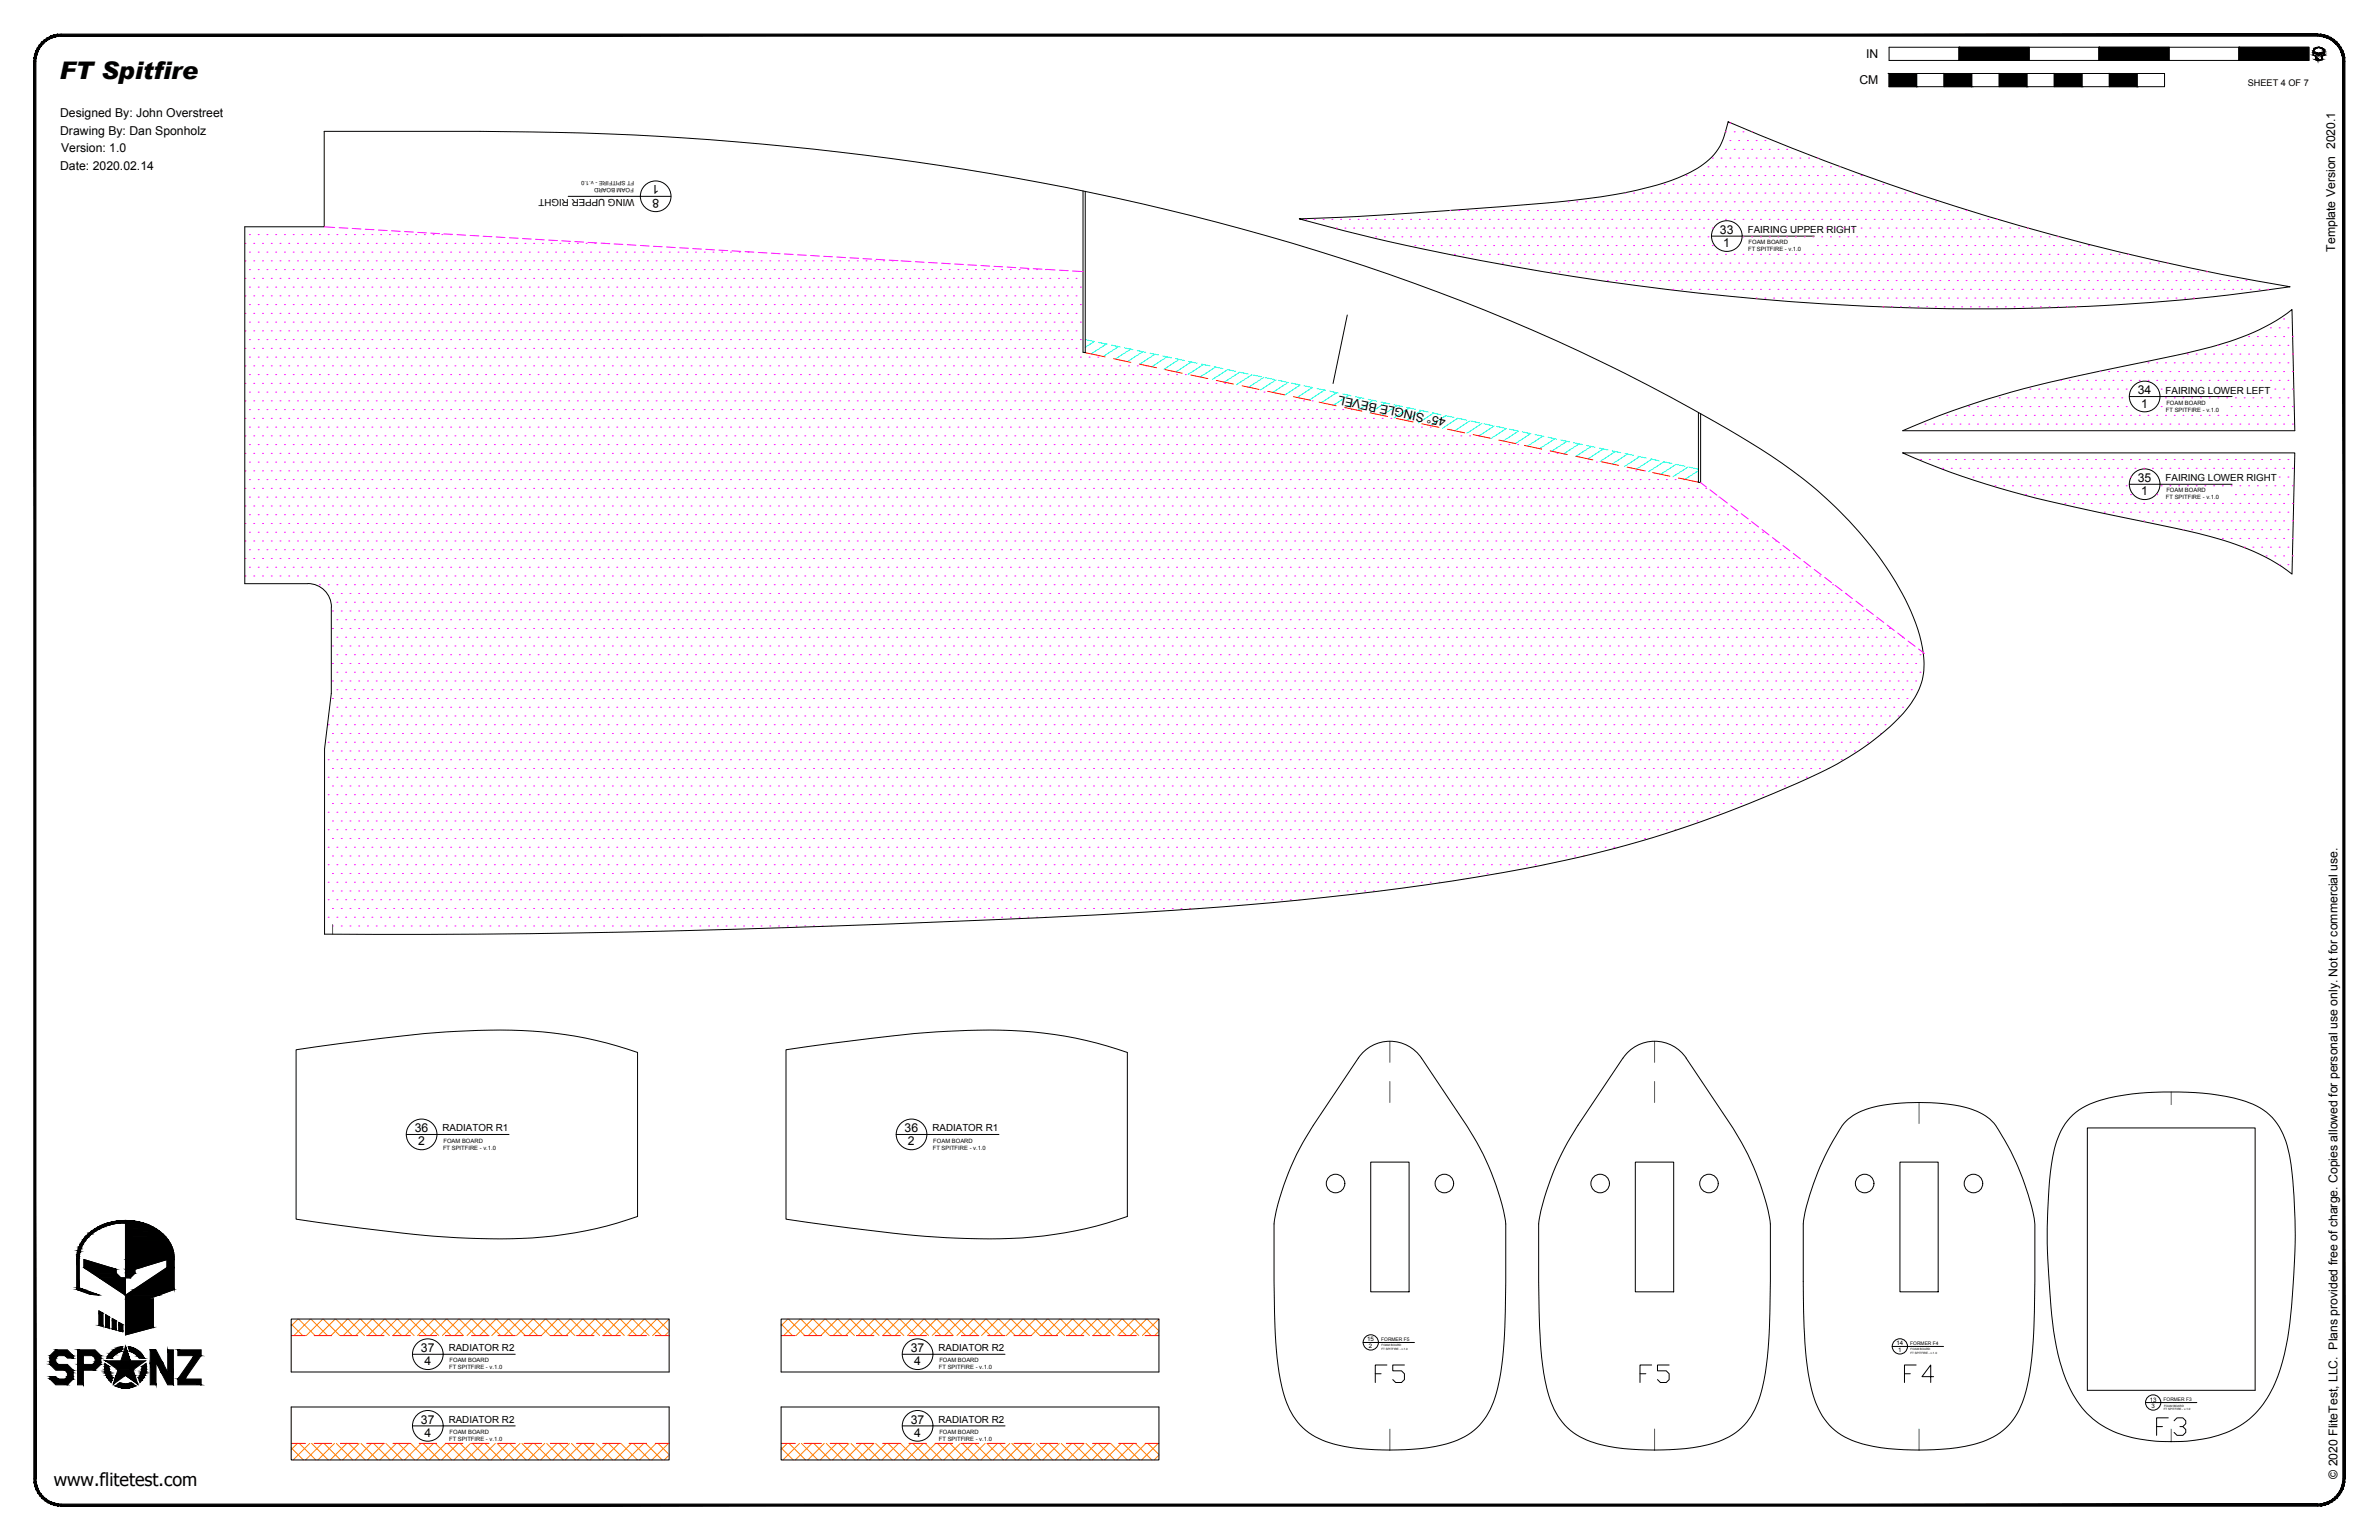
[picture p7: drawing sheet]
<svg xmlns="http://www.w3.org/2000/svg" width="864mm" height="559mm" viewBox="0 0 864 559" stroke-linecap="round" stroke-linejoin="round" font-family="sans-serif">
<defs><g id="words">
<g font-size="10.6">
<text x="498.1" y="502.7">F5</text>
<text x="594.1" y="502.7">F5</text>
<text x="690" y="502.7">F4</text>
<text x="781.8" y="522.1">F3</text>
</g>
<text font-size="8.8" x="21.5" y="28.7">FT Spitfire</text>
<text font-size="6.5" x="19.6" y="539.1">www.flitetest.com</text>
<g font-size="4.4">
<text x="677.5" y="21.1">IN</text>
<text x="675" y="30.6">CM</text>
<text x="21.8" y="42.5">Designed By: John Overstreet</text>
<text x="21.8" y="49">Drawing By: Dan Sponholz</text>
<text x="22.2" y="55.3">Version: 1.0</text>
<text x="21.8" y="61.7">Date: 2020.02.14</text>
<text x="239.2" y="67.3" transform="rotate(-180 239.2 67.3)">1</text>
<text x="239.2" y="72.1" transform="rotate(-180 239.2 72.1)">8</text>
<text x="624.3" y="84.9">33</text>
<text x="625.6" y="89.7">1</text>
<text x="847.7" y="91.3" transform="rotate(-90 847.7 91.3)">Template Version 2020.1</text>
<text x="776.1" y="143.1">34</text>
<text x="777.3" y="147.9">1</text>
<text x="525" y="151.7" transform="rotate(-168 525 151.7)">45° SINGLE BEVEL</text>
<text x="776.1" y="174.9">35</text>
<text x="777.3" y="179.7">1</text>
<text x="150.6" y="410.8">36</text>
<text x="328.4" y="410.8">36</text>
<text x="151.8" y="415.6">2</text>
<text x="329.6" y="415.6">2</text>
<text x="152.8" y="490.6">37</text>
<text x="330.6" y="490.6">37</text>
<text x="154.1" y="495.3">4</text>
<text x="331.9" y="495.3">4</text>
<text x="152.8" y="516.6">37</text>
<text x="154.1" y="521.3">4</text>
<text x="330.6" y="516.6">37</text>
<text x="331.9" y="521.3">4</text>
<text x="848.5" y="536.6" transform="rotate(-90 848.5 536.6)">© 2020 FliteTest, LLC. Plans provided free of charge. Copies allowed for personal use only. Not for commercial use.</text>
</g>
<g font-size="3.5">
<text x="230.4" y="72.3" transform="rotate(-180 230.4 72.3)">WING UPPER RIGHT</text>
<text x="634.4" y="84.6">FAIRING UPPER RIGHT</text>
<text x="786.1" y="142.8">FAIRING LOWER LEFT</text>
<text x="786.1" y="174.6">FAIRING LOWER RIGHT</text>
<text x="160.7" y="410.5">RADIATOR R1</text>
<text x="338.5" y="410.5">RADIATOR R1</text>
<text x="162.9" y="490.3">RADIATOR R2</text>
<text x="340.7" y="490.3">RADIATOR R2</text>
<text x="162.9" y="516.3">RADIATOR R2</text>
<text x="340.7" y="516.3">RADIATOR R2</text>
</g>
<text font-size="3.3" x="816" y="31.1">SHEET 4 OF 7</text>
<g font-size="2.2">
<text x="496.3" y="486.7">15</text>
<text x="497" y="489.1">2</text>
<text x="688.4" y="488.1">14</text>
<text x="689" y="490.6">1</text>
<text x="780.4" y="508.6">13</text>
<text x="781" y="510.9">3</text>
</g>
<g font-size="2.1">
<text x="230.3" y="65.7" transform="rotate(-180 230.3 65.7)">FT SPITFIRE - v.1.0</text>
<text x="230" y="68.3" transform="rotate(-180 230 68.3)">FOAM BOARD</text>
<text x="634.7" y="88.6">FOAM BOARD</text>
<text x="634.6" y="91.2">FT SPITFIRE - v.1.0</text>
<text x="786.3" y="149.4">FT SPITFIRE - v.1.0</text>
<text x="786.4" y="146.9">FOAM BOARD</text>
<text x="786.4" y="178.6">FOAM BOARD</text>
<text x="786.3" y="181.2">FT SPITFIRE - v.1.0</text>
<text x="160.8" y="417.2">FT SPITFIRE - v.1.0</text>
<text x="161" y="414.6">FOAM BOARD</text>
<text x="338.6" y="417.2">FT SPITFIRE - v.1.0</text>
<text x="338.8" y="414.6">FOAM BOARD</text>
<text x="163" y="496.9">FT SPITFIRE - v.1.0</text>
<text x="163.2" y="494.3">FOAM BOARD</text>
<text x="340.8" y="496.9">FT SPITFIRE - v.1.0</text>
<text x="341" y="494.3">FOAM BOARD</text>
<text x="163.2" y="520.3">FOAM BOARD</text>
<text x="341" y="520.3">FOAM BOARD</text>
<text x="163" y="522.9">FT SPITFIRE - v.1.0</text>
<text x="340.8" y="522.9">FT SPITFIRE - v.1.0</text>
</g>
<g font-size="1.8">
<text x="501.4" y="486.6">FORMER F5</text>
<text x="693.5" y="488">FORMER F4</text>
<text x="785.4" y="508.4">FORMER F3</text>
</g>
<g font-size="1.1">
<text x="501.4" y="489.9">FT SPITFIRE - v.1.0</text>
<text x="501.5" y="488.6">FOAM BOARD</text>
<text x="693.5" y="491.3">FT SPITFIRE - v.1.0</text>
<text x="693.6" y="490">FOAM BOARD</text>
<text x="785.5" y="511.7">FT SPITFIRE - v.1.0</text>
<text x="785.6" y="510.4">FOAM BOARD</text>
</g>
</g></defs>
<!-- layer: 01 CUT -->
<g fill="none" stroke="#000" stroke-width=".36">
<path d="M393.1 69.3v58.5l.9 .2v-58.6M471.6 79.4a1746.1 1746.1 0 0 0 104.4-7.3 129.7 129.7 0 0 0 35.5-8.6 24.7 24.7 0 0 0 14-13l1.8-6.3a885.3 885.3 0 0 0 204 59.9 819.4 819.4 0 0 1-181 5.4 990.6 990.6 0 0 1-167.7-27.2zM489.1 114.3l-5.2 24.8M616.5 149.7v25.3l.8 .1v-25M690.7 156.3a328.4 328.4 0 0 1 71-21.5l18.3-3.8a208.5 208.5 0 0 0 31.6-7.9 70.5 70.5 0 0 0 20.4-10.8l1 44h-142.2M690.7 164.3a308.2 308.2 0 0 0 62 19.6l27.3 5.8a208.5 208.5 0 0 1 31.6 7.8 69 69 0 0 1 20.4 10.8l1-44h-142.2M111.8 211.8h-22.9v-129.5h28.8v-34.6a2660.7 2660.7 0 0 1 93.8 .6 1044.2 1044.2 0 0 1 239.3 34.8 717.9 717.9 0 0 1 180.2 74.8 163.8 163.8 0 0 1 42 33 110.5 110.5 0 0 1 23.2 37.4 32.2 32.2 0 0 1 1.3 19.5 36.9 36.9 0 0 1-11.5 16 117.3 117.3 0 0 1-33.7 20.5 437.6 437.6 0 0 1-116 33.9 1245.8 1245.8 0 0 1-139 13.8l-74.6 3.3-93.1 2.9-55.9 .8h-55.9v-67.2l2.5-20.3v-31.2M111.8 211.8a8.5 8.5 0 0 1 8.5 8.5M107.5 380.9a608.7 608.7 0 0 1 62.2-6.8 155.7 155.7 0 0 1 61.7 7.8v59.5a152.1 152.1 0 0 1-57.8 8 427.5 427.5 0 0 1-50.6-4.8l-15.5-2.2zM285.3 380.9a606.7 606.7 0 0 1 62.2-6.8 155.7 155.7 0 0 1 61.7 7.8v59.5a151.7 151.7 0 0 1-57.7 8 367.1 367.1 0 0 1-42.9-3.8l-23.3-3.2zM494.5 382.2a13.8 13.8 0 0 1 21.5 1.8l16.3 24.3a93.1 93.1 0 0 1 14.3 35.8v20.9a192.1 192.1 0 0 1-2.3 35.9 29.1 29.1 0 0 1-9.2 18.1 33.4 33.4 0 0 1-16.7 6.3 98 98 0 0 1-34.4-1.4 23.6 23.6 0 0 1-17.9-17.6 113.8 113.8 0 0 1-3.4-30.3l-.2-31.9a93.1 93.1 0 0 1 14.3-35.8zM589.2 384a13.8 13.8 0 0 1 22.9 0l16.3 24.3a93.1 93.1 0 0 1 14.3 35.8v20.9a192.1 192.1 0 0 1-2.4 35.9 29.1 29.1 0 0 1-9.2 18.1 33 33 0 0 1-16.7 6.3 98 98 0 0 1-34.4-1.4 23.6 23.6 0 0 1-17.8-17.6 104 104 0 0 1-3.3-24.7l-.4-16.6v-20.9a93.1 93.1 0 0 1 14.3-35.8l16.3-24.3"/>
<path d="M670.1 406.8a24 24 0 0 1 13.7-5.8 75.8 75.8 0 0 1 31.9 1.5 17.3 17.3 0 0 1 11 9.6 90.8 90.8 0 0 1 12 32v20.9a192.1 192.1 0 0 1-2.4 35.9 29.1 29.1 0 0 1-9.2 18.1 33 33 0 0 1-16.7 6.3 98 98 0 0 1-34.4-1.4 23.6 23.6 0 0 1-17.8-17.6 104 104 0 0 1-3.3-24.7l-.3-37.5a91 91 0 0 1 14.8-36.5zM751.5 405.5a26.5 26.5 0 0 1 13.9-7.1 119.1 119.1 0 0 1 45.6 0 24.9 24.9 0 0 1 15.6 9.4 35.3 35.3 0 0 1 5.4 17.7 243.7 243.7 0 0 1-2.1 62.9 48.7 48.7 0 0 1-10.2 23.5 34.4 34.4 0 0 1-22.9 10.7 57.8 57.8 0 0 1-31-3.8 32.7 32.7 0 0 1-16.3-19.4 101.7 101.7 0 0 1-5.4-30.9 210.5 210.5 0 0 1 1.1-48.7 28.9 28.9 0 0 1 6.3-14.3zM757.7 409.3h60.9v95.2h-60.9zM497.6 421.7h13.9v47.1h-13.9zM593.6 421.7h14v47.1h-14zM689.7 421.7h13.9v47.1h-13.9zM105.7 478.6h137.2v19.2h-137.2zM283.5 478.6h137.2v19.2h-137.2zM105.7 510.5h137.2v19.3h-137.2zM283.5 510.5h137.2v19.3h-137.2z"/>
<circle cx="484.8" cy="429.5" r="3.4"/>
<circle cx="524.3" cy="429.5" r="3.4"/>
<circle cx="580.9" cy="429.5" r="3.4"/>
<circle cx="620.4" cy="429.5" r="3.4"/>
<circle cx="676.9" cy="429.5" r="3.4"/>
<circle cx="716.4" cy="429.5" r="3.4"/>
</g>
<!-- layer: 04 BEVEL -->
<g fill="none" stroke="#0ff" stroke-width=".36">
<path d="M394 123.2l3.3 .7M397.2 123.9l-3.2 2.1M398.8 124.2l3.2 .7M401.6 124.8l-5.5 3.6M403.5 125.2l3.1 .7M406 125.8l-5.5 3.6M408.2 126.2l3.1 .7M410.4 126.7l-5.5 3.6M412.8 127.2l3.1 .6M414.8 127.6l-5.5 3.6M417.5 128.2l3.1 .6M419.2 128.6l-5.5 3.6"/>
<path d="M422.1 129.2l3.1 .6M423.6 129.5l-5.5 3.6M426.8 130.1l3.1 .7M428 130.4l-5.5 3.6M431.5 131.1l3.1 .7M432.4 131.4l-5.5 3.5M436.1 132.1l3.1 .7M436.8 132.2l-5.5 3.6M440.8 133.1l3.1 .7M441.2 133.2l-5.5 3.6M445.4 134.1l3.2 .6M445.6 134.1l-5.5 3.6"/>
<path d="M450 135l-5.5 3.6M450.1 135.1l3.1 .6M454.4 136l-5.5 3.6M454.7 136.1l3.2 .6M458.8 136.9l-5.5 3.6M459.4 137l3.1 .7M463.2 137.8l-5.5 3.6M464.1 138l3.1 .7M467.6 138.8l-5.5 3.6M468.8 139l3 .7M472 139.7l-5.5 3.6M473.4 140l3.1 .6"/>
<path d="M476.4 140.6l-5.5 3.6M478.1 141l3.1 .6M480.8 141.6l-5.5 3.6M482.7 141.9l3.1 .7M485.2 142.5l-5.5 3.6M487.4 143l3.1 .6M489.6 143.4l-5.5 3.6M492 143.9l3.1 .7M494 144.4l-5.5 3.6M496.7 144.9l3.1 .7M498.4 145.3l-5.5 3.6M501.4 145.9l3.1 .7"/>
<path d="M502.8 146.2l-5.5 3.6M506 146.9l3.1 .6M507.2 147.2l-5.5 3.5M510.7 147.9l3.1 .6M511.6 148l-5.5 3.6M515.3 148.8l3.2 .7M516 149l-5.5 3.6M520 149.8l3.1 .7M520.4 149.9l-5.5 3.6M524.7 150.8l3.1 .7M524.8 150.8l-5.5 3.6M529.2 151.8l-5.5 3.6"/>
<path d="M529.3 151.8l3.1 .6M533.6 152.7l-5.5 3.6M534 152.8l3.1 .7M538 153.6l-5.5 3.6M538.6 153.8l3.1 .6M542.4 154.6l-5.5 3.6M543.3 154.7l3.1 .7M546.8 155.5l-5.5 3.6M548 155.7l3.1 .7M551.2 156.4l-5.5 3.6M552.6 156.7l3.1 .7M555.6 157.4l-5.5 3.6"/>
<path d="M557.3 157.7l3.1 .7M560 158.3l-5.5 3.6M561.9 158.7l3.2 .6M564.4 159.2l-5.5 3.6M566.6 159.7l3.1 .6M568.8 160.1l-5.5 3.6M571.2 160.7l3.2 .6M573.2 161.1l-5.5 3.6M575.9 161.6l3.1 .7M577.6 162l-5.5 3.6M580.6 162.6l3.1 .7M582 162.9l-5.5 3.6"/>
<path d="M585.3 163.6l3 .7M586.4 163.8l-5.5 3.6M589.9 164.6l3.1 .6M590.8 164.8l-5.5 3.6M594.6 165.6l3.1 .6M595.2 165.7l-5.5 3.6M599.2 166.5l3.1 .7M599.6 166.6l-5.5 3.6M603.9 167.6l3.1 .6M604 167.6l-5.5 3.6M608.4 168.5l-5.5 3.6M608.5 168.5l3.1 .7"/>
<path d="M612.8 169.4l-5.5 3.6M613.2 169.5l3.3 .7M616.5 174.6l-.4 .3M616.5 170.8l-4.8 3.1"/>
</g>
<!-- layer: 07 DE-PAPER -->
<g fill="none" stroke="#f0f" stroke-width=".36">
<path d="M621.6 57.4h.1M624.8 57.4h.1M626.4 47.8h.1M626.4 54.2h.1M628 44.7h.1M628 51h.1M628 57.4h.1M629.5 47.8h.1M629.5 54.2h.1M631.1 51h.1M631.1 57.4h.1M632.7 47.8h.1"/>
<path d="M632.7 54.2h.1M634.3 51h.1M634.3 57.4h.1M635.9 47.8h.1M635.9 54.2h.1M637.5 51h.1M637.5 57.4h.1M639.1 54.2h.1M640.7 51h.1M640.7 57.4h.1M642.2 54.2h.1M643.8 57.4h.1"/>
<path d="M645.4 54.2h.1M647 57.4h.1M648.6 54.2h.1M650.2 57.4h.1M653.4 57.4h.1M656.5 57.4h.1M659.7 57.4h.1M474 79.6h.1M477.1 79.6h.1M480.3 79.6h.1M483.5 79.6h.1M486.7 79.6h.1"/>
<path d="M489.8 79.6h.1M493 79.6h.1M496.2 79.6h.1M499.4 79.6h.1M502.5 79.6h.1M505.7 79.6h.1M508.9 79.6h.1M512.1 79.6h.1M515.2 79.6h.1M518.4 79.6h.1M521.6 79.6h.1M524.8 79.6h.1"/>
<path d="M526.3 76.4h.1M527.9 79.6h.1M529.5 76.4h.1M531.1 79.6h.1M532.7 76.4h.1M534.3 79.6h.1M535.9 76.4h.1M537.5 79.6h.1M539 76.4h.1M540.6 79.6h.1M542.2 76.4h.1M543.8 79.6h.1"/>
<path d="M545.4 76.4h.1M547 79.6h.1M548.6 76.4h.1M550.2 79.6h.1M551.7 76.4h.1M553.3 79.6h.1M554.9 76.4h.1M556.5 79.6h.1M558.1 76.4h.1M559.7 79.6h.1M561.3 76.4h.1M562.9 79.6h.1"/>
<path d="M564.4 76.4h.1M566 79.6h.1M567.6 76.4h.1M569.2 73.2h.1M569.2 79.6h.1M570.8 76.4h.1M572.4 73.2h.1M572.4 79.6h.1M574 76.4h.1M575.6 73.2h.1M575.6 79.6h.1M577.1 76.4h.1"/>
<path d="M578.7 73.2h.1M578.7 79.6h.1M580.3 76.4h.1M581.9 73.2h.1M581.9 79.6h.1M583.5 76.4h.1M585.1 73.2h.1M585.1 79.6h.1M586.7 76.4h.1M588.3 73.2h.1M588.3 79.6h.1M589.8 70.1h.1"/>
<path d="M589.8 76.4h.1M591.4 73.2h.1M591.4 79.6h.1M593 70.1h.1M593 76.4h.1M594.6 73.2h.1M594.6 79.6h.1M596.2 70.1h.1M596.2 76.4h.1M597.8 73.2h.1M597.8 79.6h.1M599.4 70.1h.1"/>
<path d="M599.4 76.4h.1M601 73.2h.1M601 79.6h.1M602.5 70.1h.1M602.5 76.4h.1M604.1 66.9h.1M604.1 73.2h.1M604.1 79.6h.1M605.7 70.1h.1M605.7 76.4h.1M607.3 66.9h.1M607.3 73.2h.1"/>
<path d="M607.3 79.6h.1M608.9 70.1h.1M608.9 76.4h.1M610.5 66.9h.1M610.5 73.2h.1M610.5 79.6h.1M612.1 63.7h.1M612.1 70.1h.1M612.1 76.4h.1M613.7 66.9h.1M613.7 73.2h.1M613.7 79.6h.1"/>
<path d="M615.2 63.7h.1M615.2 70.1h.1M615.2 76.4h.1M616.8 66.9h.1M616.8 73.2h.1M616.8 79.6h.1M618.4 63.7h.1M618.4 70.1h.1M618.4 76.4h.1M620 60.5h.1M620 66.9h.1M620 73.2h.1"/>
<path d="M620 79.6h.1M621.6 63.7h.1M621.6 70.1h.1M621.6 76.4h.1M623.2 60.5h.1M623.2 66.9h.1M623.2 73.2h.1M623.2 79.6h.1M624.8 63.7h.1M624.8 70.1h.1M624.8 76.4h.1M626.4 60.5h.1"/>
<path d="M626.4 66.9h.1M626.4 73.2h.1M626.4 79.6h.1M628 63.7h.1M628 70.1h.1M628 76.4h.1M629.5 60.5h.1M629.5 66.9h.1M629.5 73.2h.1M629.5 79.6h.1M631.1 63.7h.1M631.1 70.1h.1"/>
<path d="M631.1 76.4h.1M632.7 60.5h.1M632.7 66.9h.1M632.7 73.2h.1M632.7 79.6h.1M634.3 63.7h.1M634.3 70.1h.1M634.3 76.4h.1M635.9 60.5h.1M635.9 66.9h.1M635.9 73.2h.1M635.9 79.6h.1"/>
<path d="M637.5 63.7h.1M637.5 70.1h.1M637.5 76.4h.1M639.1 60.5h.1M639.1 66.9h.1M639.1 73.2h.1M639.1 79.6h.1M640.7 63.7h.1M640.7 70.1h.1M640.7 76.4h.1M642.2 60.5h.1M642.2 66.9h.1"/>
<path d="M642.2 73.2h.1M642.2 79.6h.1M643.8 63.7h.1M643.8 70.1h.1M643.8 76.4h.1M645.4 60.5h.1M645.4 66.9h.1M645.4 73.2h.1M645.4 79.6h.1M647 63.7h.1M647 70.1h.1M647 76.4h.1"/>
<path d="M648.6 60.5h.1M648.6 66.9h.1M648.6 73.2h.1M648.6 79.6h.1M650.2 63.7h.1M650.2 70.1h.1M650.2 76.4h.1M651.8 60.5h.1M651.8 66.9h.1M651.8 73.2h.1M651.8 79.6h.1M653.4 63.7h.1"/>
<path d="M653.4 70.1h.1M653.4 76.4h.1M654.9 60.5h.1M654.9 66.9h.1M654.9 73.2h.1M654.9 79.6h.1M656.5 63.7h.1M656.5 70.1h.1M656.5 76.4h.1M658.1 60.5h.1M658.1 66.9h.1M658.1 73.2h.1"/>
<path d="M658.1 79.6h.1M659.7 63.7h.1M659.7 70.1h.1M659.7 76.4h.1M661.3 60.5h.1M661.3 66.9h.1M661.3 73.2h.1M661.3 79.6h.1M662.9 63.7h.1M662.9 70.1h.1M662.9 76.4h.1M664.5 60.5h.1"/>
<path d="M664.5 66.9h.1M664.5 73.2h.1M664.5 79.6h.1M666.1 63.7h.1M666.1 70.1h.1M666.1 76.4h.1M667.6 60.5h.1M667.6 66.9h.1M667.6 73.2h.1M667.6 79.6h.1M669.2 63.7h.1M669.2 70.1h.1"/>
<path d="M669.2 76.4h.1M670.8 66.9h.1M670.8 73.2h.1M670.8 79.6h.1M672.4 63.7h.1M672.4 70.1h.1M672.4 76.4h.1M674 66.9h.1M674 73.2h.1M674 79.6h.1M675.6 63.7h.1M675.6 70.1h.1"/>
<path d="M675.6 76.4h.1M677.2 66.9h.1M677.2 73.2h.1M677.2 79.6h.1M678.8 70.1h.1M678.8 76.4h.1M680.3 66.9h.1M680.3 73.2h.1M680.3 79.6h.1M681.9 70.1h.1M681.9 76.4h.1M683.5 66.9h.1"/>
<path d="M683.5 73.2h.1M683.5 79.6h.1M685.1 70.1h.1M685.1 76.4h.1M686.7 73.2h.1M686.7 79.6h.1M688.3 70.1h.1M688.3 76.4h.1M689.9 73.2h.1M689.9 79.6h.1M691.5 70.1h.1M691.5 76.4h.1"/>
<path d="M693 73.2h.1M693 79.6h.1M694.6 70.1h.1M694.6 76.4h.1M696.2 73.2h.1M696.2 79.6h.1M697.8 76.4h.1M699.4 73.2h.1M699.4 79.6h.1M701 76.4h.1M702.6 73.2h.1M702.6 79.6h.1"/>
<path d="M704.2 76.4h.1M705.7 79.6h.1M707.3 76.4h.1M708.9 79.6h.1M710.5 76.4h.1M712.1 79.6h.1M713.7 76.4h.1M715.3 79.6h.1M718.4 79.6h.1M721.6 79.6h.1M724.8 79.6h.1M88.9 88.3h.1"/>
<path d="M88.9 94.7h.1M90.6 85.1h.1M90.6 91.5h.1M90.6 97.8h.1M92.1 88.3h.1M92.1 94.7h.1M93.7 85.1h.1M93.7 91.5h.1M93.7 97.8h.1M95.3 88.3h.1M95.3 94.7h.1M96.9 85.1h.1"/>
<path d="M96.9 91.5h.1M96.9 97.8h.1M98.5 88.3h.1M98.5 94.7h.1M100.1 85.1h.1M100.1 91.5h.1M100.1 97.8h.1M101.6 88.3h.1M101.6 94.7h.1M103.3 85.1h.1M103.3 91.5h.1M103.3 97.8h.1"/>
<path d="M104.8 88.3h.1M104.8 94.7h.1M106.4 85.1h.1M106.4 91.5h.1M106.4 97.8h.1M108 88.3h.1M108 94.7h.1M109.6 85.1h.1M109.6 91.5h.1M109.6 97.8h.1M111.2 88.3h.1M111.2 94.7h.1"/>
<path d="M112.8 85.1h.1M112.8 91.5h.1M112.8 97.8h.1M114.3 88.3h.1M114.3 94.7h.1M116 85.1h.1M116 91.5h.1M116 97.8h.1M117.5 88.3h.1M117.5 94.7h.1M117.7 82.3l3.8 .3M119.1 85.1h.1"/>
<path d="M119.1 91.5h.1M119.1 97.8h.1M120.7 88.3h.1M120.7 94.7h.1M122.3 85.1h.1M122.3 91.5h.1M122.3 97.8h.1M123.1 82.6l3.2 .2M123.9 88.3h.1M123.9 94.7h.1M125.5 85.1h.1M125.5 91.5h.1"/>
<path d="M125.5 97.8h.1M127 88.3h.1M127 94.7h.1M127.8 82.9l3.2 .2M128.7 85.1h.1M128.7 91.5h.1M128.7 97.8h.1M130.2 88.3h.1M130.2 94.7h.1M131.8 85.1h.1M131.8 91.5h.1M131.8 97.8h.1"/>
<path d="M132.6 83.2l3.2 .2M133.4 88.3h.1M133.4 94.7h.1M135 85.1h.1M135 91.5h.1M135 97.8h.1M136.6 88.3h.1M136.6 94.7h.1M137.4 83.5l3.1 .2M138.2 85.1h.1M138.2 91.5h.1M138.2 97.8h.1"/>
<path d="M139.7 88.3h.1M139.7 94.7h.1M141.4 85.1h.1M141.4 91.5h.1M141.4 97.8h.1M142.1 83.7l3.2 .2M142.9 88.3h.1M142.9 94.7h.1M144.5 85.1h.1M144.5 91.5h.1M144.5 97.8h.1M146.1 88.3h.1"/>
<path d="M146.1 94.7h.1M146.9 84l3.1 .2M147.7 85.1h.1M147.7 91.5h.1M147.7 97.8h.1M149.3 88.3h.1M149.3 94.7h.1M150.9 85.1h.1M150.9 91.5h.1M150.9 97.8h.1M151.6 84.3l3.2 .2M152.4 88.3h.1"/>
<path d="M152.4 94.7h.1M154.1 85.1h.1M154.1 91.5h.1M154.1 97.8h.1M155.6 88.3h.1M155.6 94.7h.1M156.4 84.6l3.2 .2M157.2 85.1h.1M157.2 91.5h.1M157.2 97.8h.1M158.8 88.3h.1M158.8 94.7h.1"/>
<path d="M160.4 85.1h.1M160.4 91.5h.1M160.4 97.8h.1M161.1 84.9l3.2 .1M162 88.3h.1M162 94.7h.1M163.6 85.1h.1M163.6 91.5h.1M163.6 97.8h.1M165.1 88.3h.1M165.1 94.7h.1M165.9 85.1l3.1 .2"/>
<path d="M166.8 91.5h.1M166.8 97.8h.1M168.3 88.3h.1M168.3 94.7h.1M169.9 91.5h.1M169.9 97.8h.1M170.6 85.4l3.2 .2M171.5 88.3h.1M171.5 94.7h.1M173.1 91.5h.1M173.1 97.8h.1M174.7 88.3h.1"/>
<path d="M174.7 94.7h.1M175.4 85.7l3.2 .2M176.3 91.5h.1M176.3 97.8h.1M177.8 88.3h.1M177.8 94.7h.1M179.5 91.5h.1M179.5 97.8h.1M180.1 86l3.2 .2M181 88.3h.1M181 94.7h.1M182.6 91.5h.1"/>
<path d="M182.6 97.8h.1M184.2 88.3h.1M184.2 94.7h.1M184.9 86.3l3.2 .1M185.8 91.5h.1M185.8 97.8h.1M187.4 88.3h.1M187.4 94.7h.1M189 91.5h.1M189 97.8h.1M189.7 86.6l3.1 .1M190.5 88.3h.1"/>
<path d="M190.5 94.7h.1M192.2 91.5h.1M192.2 97.8h.1M193.7 88.3h.1M193.7 94.7h.1M194.4 86.8l3.2 .2M195.3 91.5h.1M195.3 97.8h.1M196.9 88.3h.1M196.9 94.7h.1M198.5 91.5h.1M198.5 97.8h.1"/>
<path d="M199.2 87.1l3.2 .2M200.1 88.3h.1M200.1 94.7h.1M201.7 91.5h.1M201.7 97.8h.1M203.2 88.3h.1M203.2 94.7h.1M203.9 87.4l3.2 .2M204.9 91.5h.1M204.9 97.8h.1M206.4 88.3h.1M206.4 94.7h.1"/>
<path d="M208 91.5h.1M208 97.8h.1M208.7 87.7l3.1 .1M209.6 88.3h.1M209.6 94.7h.1M211.2 91.5h.1M211.2 97.8h.1M212.8 88.3h.1M212.8 94.7h.1M213.4 88l3.2 .1M214.4 91.5h.1M214.4 97.8h.1"/>
<path d="M215.9 88.3h.1M215.9 94.7h.1M217.6 91.5h.1M217.6 97.8h.1M218.2 88.2l3.2 .2M219.1 88.3h.1M219.1 94.7h.1M220.7 91.5h.1M220.7 97.8h.1M222.3 94.7h.1M222.9 88.5l3.2 .2M223.9 91.5h.1"/>
<path d="M223.9 97.8h.1M225.5 94.7h.1M227.1 91.5h.1M227.1 97.8h.1M227.7 88.8l3.1 .2M228.6 94.7h.1M230.3 91.5h.1M230.3 97.8h.1M231.8 94.7h.1M232.5 89.1l3.1 .2M233.4 91.5h.1M233.4 97.8h.1"/>
<path d="M235 94.7h.1M236.6 91.5h.1M236.6 97.8h.1M237.2 89.4l3.2 .1M238.2 94.7h.1M239.8 91.5h.1M239.8 97.8h.1M241.3 94.7h.1M242 89.6l3.1 .2M243 91.5h.1M243 97.8h.1M244.5 94.7h.1"/>
<path d="M246.1 91.5h.1M246.1 97.8h.1M246.7 89.9l3.2 .2M247.7 94.7h.1M249.3 91.5h.1M249.3 97.8h.1M250.9 94.7h.1M251.5 90.2l3.1 .2M252.5 91.5h.1M252.5 97.8h.1M254 94.7h.1M255.7 91.5h.1"/>
<path d="M255.7 97.8h.1M256.2 90.5l3.2 .2M257.2 94.7h.1M258.8 91.5h.1M258.8 97.8h.1M260.4 94.7h.1M261 90.8l3.2 .1M262 91.5h.1M262 97.8h.1M263.6 94.7h.1M265.2 91.5h.1M265.2 97.8h.1"/>
<path d="M265.7 91l3.2 .2M266.7 94.7h.1M268.4 91.5h.1M268.4 97.8h.1M269.9 94.7h.1M270.5 91.3l3.1 .2M271.5 91.5h.1M271.5 97.8h.1M273.1 94.7h.1M274.7 97.8h.1M275.3 91.6l3.1 .2M276.3 94.7h.1"/>
<path d="M277.9 97.8h.1M279.4 94.7h.1M280 91.9l3.2 .2M281.1 97.8h.1M282.6 94.7h.1M284.2 97.8h.1M284.7 92.2l3.2 .1M285.8 94.7h.1M287.4 97.8h.1M289 94.7h.1M289.5 92.5l3.2 .1M290.6 97.8h.1"/>
<path d="M292.1 94.7h.1M293.8 97.8h.1M294.3 92.7l3.1 .2M295.3 94.7h.1M296.9 97.8h.1M298.5 94.7h.1M299 93l3.2 .2M300.1 97.8h.1M301.7 94.7h.1M303.3 97.8h.1M303.8 93.3l3.1 .2M304.8 94.7h.1"/>
<path d="M306.5 97.8h.1M308 94.7h.1M308.5 93.6l3.2 .1M309.6 97.8h.1M311.2 94.7h.1M312.8 97.8h.1M313.3 93.9l3.1 .1M314.4 94.7h.1M316 97.8h.1M317.5 94.7h.1M318.1 94.1l3.1 .2M319.2 97.8h.1"/>
<path d="M320.7 94.7h.1M322.3 97.8h.1M322.8 94.4l3.2 .2M323.9 94.7h.1M325.5 97.8h.1M327.1 94.7h.1M327.5 94.7l3.2 .2M328.7 97.8h.1M331.9 97.8h.1M332.3 95l3.1 .2M335 97.8h.1M337.1 95.3l3.1 .1"/>
<path d="M338.2 97.8h.1M341.4 97.8h.1M341.8 95.5l3.2 .2M344.6 97.8h.1M346.5 95.8l3.2 .2M347.7 97.8h.1M350.9 97.8h.1M351.3 96.1l3.2 .2M354.1 97.8h.1M356.1 96.4l3.1 .2M357.3 97.8h.1M360.4 97.8h.1"/>
<path d="M360.8 96.6l3.2 .2M363.6 97.8h.1M365.6 96.9l3.1 .2M366.8 97.8h.1M370 97.8h.1M370.3 97.2l3.2 .2M373.1 97.8h.1M375.1 97.5l3.1 .2M376.3 97.8h.1M379.5 97.8h.1M379.9 97.7l3.1 .3M384.6 98l3.2 .2"/>
<path d="M389.3 98.3l3.8 .3M485.1 82.8h.1M488.2 82.8h.1M491.4 82.8h.1M494.6 82.8h.1M497.8 82.8h.1M499.4 85.9h.1M500.9 82.8h.1M502.5 85.9h.1M504.1 82.8h.1M505.7 85.9h.1M507.3 82.8h.1"/>
<path d="M508.9 85.9h.1M510.5 82.8h.1M512.1 85.9h.1M513.6 82.8h.1M513.6 89.1h.1M515.2 85.9h.1M516.8 82.8h.1M516.8 89.1h.1M518.4 85.9h.1M520 82.8h.1M520 89.1h.1M521.6 85.9h.1"/>
<path d="M523.2 82.8h.1M523.2 89.1h.1M524.8 85.9h.1M526.3 82.8h.1M526.3 89.1h.1M527.9 85.9h.1M527.9 92.3h.1M529.5 82.8h.1M529.5 89.1h.1M531.1 85.9h.1M531.1 92.3h.1M532.7 82.8h.1"/>
<path d="M532.7 89.1h.1M534.3 85.9h.1M534.3 92.3h.1M535.9 82.8h.1M535.9 89.1h.1M537.5 85.9h.1M537.5 92.3h.1M539 82.8h.1M539 89.1h.1M540.6 85.9h.1M540.6 92.3h.1M542.2 82.8h.1"/>
<path d="M542.2 89.1h.1M543.8 85.9h.1M543.8 92.3h.1M545.4 82.8h.1M545.4 89.1h.1M545.4 95.5h.1M547 85.9h.1M547 92.3h.1M548.6 82.8h.1M548.6 89.1h.1M548.6 95.5h.1M550.2 85.9h.1"/>
<path d="M550.2 92.3h.1M551.7 82.8h.1M551.7 89.1h.1M551.7 95.5h.1M553.3 85.9h.1M553.3 92.3h.1M554.9 82.8h.1M554.9 89.1h.1M554.9 95.5h.1M556.5 85.9h.1M556.5 92.3h.1M558.1 82.8h.1"/>
<path d="M558.1 89.1h.1M558.1 95.5h.1M559.7 85.9h.1M559.7 92.3h.1M561.3 82.8h.1M561.3 89.1h.1M561.3 95.5h.1M562.9 85.9h.1M562.9 92.3h.1M562.9 98.6h.1M564.4 82.8h.1M564.4 89.1h.1"/>
<path d="M564.4 95.5h.1M566 85.9h.1M566 92.3h.1M566 98.6h.1M567.6 82.8h.1M567.6 89.1h.1M567.6 95.5h.1M569.2 85.9h.1M569.2 92.3h.1M569.2 98.6h.1M570.8 82.8h.1M570.8 89.1h.1"/>
<path d="M570.8 95.5h.1M572.4 85.9h.1M572.4 92.3h.1M572.4 98.6h.1M574 82.8h.1M574 89.1h.1M574 95.5h.1M575.6 85.9h.1M575.6 92.3h.1M575.6 98.6h.1M577.1 82.8h.1M577.1 89.1h.1"/>
<path d="M577.1 95.5h.1M578.7 85.9h.1M578.7 92.3h.1M578.7 98.6h.1M580.3 82.8h.1M580.3 89.1h.1M580.3 95.5h.1M581.9 85.9h.1M581.9 92.3h.1M581.9 98.6h.1M583.5 82.8h.1M583.5 89.1h.1"/>
<path d="M583.5 95.5h.1M585.1 85.9h.1M585.1 92.3h.1M585.1 98.6h.1M586.7 82.8h.1M586.7 89.1h.1M586.7 95.5h.1M588.3 85.9h.1M588.3 92.3h.1M588.3 98.6h.1M589.8 82.8h.1M589.8 89.1h.1"/>
<path d="M589.8 95.5h.1M591.4 85.9h.1M591.4 92.3h.1M591.4 98.6h.1M593 82.8h.1M593 89.1h.1M593 95.5h.1M594.6 85.9h.1M594.6 92.3h.1M594.6 98.6h.1M596.2 82.8h.1M596.2 89.1h.1"/>
<path d="M596.2 95.5h.1M597.8 85.9h.1M597.8 92.3h.1M597.8 98.6h.1M599.4 82.8h.1M599.4 89.1h.1M599.4 95.5h.1M601 85.9h.1M601 92.3h.1M601 98.6h.1M602.5 82.8h.1M602.5 89.1h.1"/>
<path d="M602.5 95.5h.1M604.1 85.9h.1M604.1 92.3h.1M604.1 98.6h.1M605.7 82.8h.1M605.7 89.1h.1M605.7 95.5h.1M607.3 85.9h.1M607.3 92.3h.1M607.3 98.6h.1M608.9 82.8h.1M608.9 89.1h.1"/>
<path d="M608.9 95.5h.1M610.5 85.9h.1M610.5 92.3h.1M610.5 98.6h.1M612.1 82.8h.1M612.1 89.1h.1M612.1 95.5h.1M613.7 85.9h.1M613.7 92.3h.1M613.7 98.6h.1M615.2 82.8h.1M615.2 89.1h.1"/>
<path d="M615.2 95.5h.1M616.8 85.9h.1M616.8 92.3h.1M616.8 98.6h.1M618.4 82.8h.1M618.4 89.1h.1M618.4 95.5h.1M620 85.9h.1M620 92.3h.1M620 98.6h.1M621.6 82.8h.1M621.6 89.1h.1"/>
<path d="M621.6 95.5h.1M623.2 92.3h.1M623.2 98.6h.1M624.8 95.5h.1M626.4 92.3h.1M626.4 98.6h.1M628 95.5h.1M629.5 92.3h.1M629.5 98.6h.1M631.1 95.5h.1M632.7 85.9h.1M632.7 92.3h.1"/>
<path d="M632.7 98.6h.1M634.3 95.5h.1M635.9 85.9h.1M635.9 92.3h.1M635.9 98.6h.1M637.5 95.5h.1M639.1 85.9h.1M639.1 92.3h.1M639.1 98.6h.1M640.7 95.5h.1M642.2 85.9h.1M642.2 92.3h.1"/>
<path d="M642.2 98.6h.1M643.8 95.5h.1M645.4 85.9h.1M645.4 92.3h.1M645.4 98.6h.1M647 95.5h.1M648.6 85.9h.1M648.6 92.3h.1M648.6 98.6h.1M650.2 95.5h.1M651.8 85.9h.1M651.8 92.3h.1"/>
<path d="M651.8 98.6h.1M653.4 95.5h.1M654.9 85.9h.1M654.9 92.3h.1M654.9 98.6h.1M656.5 95.5h.1M658.1 85.9h.1M658.1 92.3h.1M658.1 98.6h.1M659.7 89.1h.1M659.7 95.5h.1M661.3 85.9h.1"/>
<path d="M661.3 92.3h.1M661.3 98.6h.1M662.9 82.8h.1M662.9 89.1h.1M662.9 95.5h.1M664.5 85.9h.1M664.5 92.3h.1M664.5 98.6h.1M666.1 82.8h.1M666.1 89.1h.1M666.1 95.5h.1M667.6 85.9h.1"/>
<path d="M667.6 92.3h.1M667.6 98.6h.1M669.2 82.8h.1M669.2 89.1h.1M669.2 95.5h.1M670.8 85.9h.1M670.8 92.3h.1M670.8 98.6h.1M672.4 82.8h.1M672.4 89.1h.1M672.4 95.5h.1M674 85.9h.1"/>
<path d="M674 92.3h.1M674 98.6h.1M675.6 82.8h.1M675.6 89.1h.1M675.6 95.5h.1M677.2 85.9h.1M677.2 92.3h.1M677.2 98.6h.1M678.8 82.8h.1M678.8 89.1h.1M678.8 95.5h.1M680.3 85.9h.1"/>
<path d="M680.3 92.3h.1M680.3 98.6h.1M681.9 82.8h.1M681.9 89.1h.1M681.9 95.5h.1M683.5 85.9h.1M683.5 92.3h.1M683.5 98.6h.1M685.1 82.8h.1M685.1 89.1h.1M685.1 95.5h.1M686.7 85.9h.1"/>
<path d="M686.7 92.3h.1M686.7 98.6h.1M688.3 82.8h.1M688.3 89.1h.1M688.3 95.5h.1M689.9 85.9h.1M689.9 92.3h.1M689.9 98.6h.1M691.5 82.8h.1M691.5 89.1h.1M691.5 95.5h.1M693 85.9h.1"/>
<path d="M693 92.3h.1M693 98.6h.1M694.6 82.8h.1M694.6 89.1h.1M694.6 95.5h.1M696.2 85.9h.1M696.2 92.3h.1M696.2 98.6h.1M697.8 82.8h.1M697.8 89.1h.1M697.8 95.5h.1M699.4 85.9h.1"/>
<path d="M699.4 92.3h.1M699.4 98.6h.1M701 82.8h.1M701 89.1h.1M701 95.5h.1M702.6 85.9h.1M702.6 92.3h.1M702.6 98.6h.1M704.2 82.8h.1M704.2 89.1h.1M704.2 95.5h.1M705.7 85.9h.1"/>
<path d="M705.7 92.3h.1M705.7 98.6h.1M707.3 82.8h.1M707.3 89.1h.1M707.3 95.5h.1M708.9 85.9h.1M708.9 92.3h.1M708.9 98.6h.1M710.5 82.8h.1M710.5 89.1h.1M710.5 95.5h.1M712.1 85.9h.1"/>
<path d="M712.1 92.3h.1M712.1 98.6h.1M713.7 82.8h.1M713.7 89.1h.1M713.7 95.5h.1M715.3 85.9h.1M715.3 92.3h.1M715.3 98.6h.1M716.9 82.8h.1M716.9 89.1h.1M716.9 95.5h.1M718.4 85.9h.1"/>
<path d="M718.4 92.3h.1M718.4 98.6h.1M720 82.8h.1M720 89.1h.1M720 95.5h.1M721.6 85.9h.1M721.6 92.3h.1M721.6 98.6h.1M723.2 82.8h.1M723.2 89.1h.1M723.2 95.5h.1M724.8 85.9h.1"/>
<path d="M724.8 92.3h.1M724.8 98.6h.1M726.4 82.8h.1M726.4 89.1h.1M726.4 95.5h.1M728 85.9h.1M728 92.3h.1M728 98.6h.1M729.6 82.8h.1M729.6 89.1h.1M729.6 95.5h.1M731.1 85.9h.1"/>
<path d="M731.1 92.3h.1M731.1 98.6h.1M732.7 82.8h.1M732.7 89.1h.1M732.7 95.5h.1M734.3 85.9h.1M734.3 92.3h.1M734.3 98.6h.1M735.9 82.8h.1M735.9 89.1h.1M735.9 95.5h.1M737.5 85.9h.1"/>
<path d="M737.5 92.3h.1M737.5 98.6h.1M739.1 89.1h.1M739.1 95.5h.1M740.7 85.9h.1M740.7 92.3h.1M740.7 98.6h.1M742.3 89.1h.1M742.3 95.5h.1M743.8 85.9h.1M743.8 92.3h.1M743.8 98.6h.1"/>
<path d="M745.4 89.1h.1M745.4 95.5h.1M747 85.9h.1M747 92.3h.1M747 98.6h.1M748.6 89.1h.1M748.6 95.5h.1M750.2 92.3h.1M750.2 98.6h.1M751.8 89.1h.1M751.8 95.5h.1M753.4 92.3h.1"/>
<path d="M753.4 98.6h.1M755 89.1h.1M755 95.5h.1M756.5 92.3h.1M756.5 98.6h.1M758.1 89.1h.1M758.1 95.5h.1M759.7 92.3h.1M759.7 98.6h.1M761.3 95.5h.1M762.9 92.3h.1M762.9 98.6h.1"/>
<path d="M764.5 95.5h.1M766.1 92.3h.1M766.1 98.6h.1M767.7 95.5h.1M769.2 92.3h.1M769.2 98.6h.1M770.8 95.5h.1M772.4 92.3h.1M772.4 98.6h.1M774 95.5h.1M775.6 98.6h.1M777.2 95.5h.1"/>
<path d="M778.8 98.6h.1M780.4 95.5h.1M781.9 98.6h.1M783.5 95.5h.1M785.1 98.6h.1M786.7 95.5h.1M788.3 98.6h.1M791.5 98.6h.1M794.6 98.6h.1M797.8 98.6h.1M801 98.6h.1M88.9 101h.1"/>
<path d="M88.9 107.4h.1M88.9 113.7h.1M90.6 104.2h.1M90.6 110.5h.1M90.6 116.9h.1M92.1 101h.1M92.1 107.4h.1M92.1 113.7h.1M93.7 104.2h.1M93.7 110.5h.1M93.7 116.9h.1M95.3 101h.1"/>
<path d="M95.3 107.4h.1M95.3 113.7h.1M96.9 104.2h.1M96.9 110.5h.1M96.9 116.9h.1M98.5 101h.1M98.5 107.4h.1M98.5 113.7h.1M100.1 104.2h.1M100.1 110.5h.1M100.1 116.9h.1M101.6 101h.1"/>
<path d="M101.6 107.4h.1M101.6 113.7h.1M103.3 104.2h.1M103.3 110.5h.1M103.3 116.9h.1M104.8 101h.1M104.8 107.4h.1M104.8 113.7h.1M106.4 104.2h.1M106.4 110.5h.1M106.4 116.9h.1M108 101h.1"/>
<path d="M108 107.4h.1M108 113.7h.1M109.6 104.2h.1M109.6 110.5h.1M109.6 116.9h.1M111.2 101h.1M111.2 107.4h.1M111.2 113.7h.1M112.8 104.2h.1M112.8 110.5h.1M112.8 116.9h.1M114.3 101h.1"/>
<path d="M114.3 107.4h.1M114.3 113.7h.1M116 104.2h.1M116 110.5h.1M116 116.9h.1M117.5 101h.1M117.5 107.4h.1M117.5 113.7h.1M119.1 104.2h.1M119.1 110.5h.1M119.1 116.9h.1M120.7 101h.1"/>
<path d="M120.7 107.4h.1M120.7 113.7h.1M122.3 104.2h.1M122.3 110.5h.1M122.3 116.9h.1M123.9 101h.1M123.9 107.4h.1M123.9 113.7h.1M125.5 104.2h.1M125.5 110.5h.1M125.5 116.9h.1M127 101h.1"/>
<path d="M127 107.4h.1M127 113.7h.1M128.7 104.2h.1M128.7 110.5h.1M128.7 116.9h.1M130.2 101h.1M130.2 107.4h.1M130.2 113.7h.1M131.8 104.2h.1M131.8 110.5h.1M131.8 116.9h.1M133.4 101h.1"/>
<path d="M133.4 107.4h.1M133.4 113.7h.1M135 104.2h.1M135 110.5h.1M135 116.9h.1M136.6 101h.1M136.6 107.4h.1M136.6 113.7h.1M138.2 104.2h.1M138.2 110.5h.1M138.2 116.9h.1M139.7 101h.1"/>
<path d="M139.7 107.4h.1M139.7 113.7h.1M141.4 104.2h.1M141.4 110.5h.1M141.4 116.9h.1M142.9 101h.1M142.9 107.4h.1M142.9 113.7h.1M144.5 104.2h.1M144.5 110.5h.1M144.5 116.9h.1M146.1 101h.1"/>
<path d="M146.1 107.4h.1M146.1 113.7h.1M147.7 104.2h.1M147.7 110.5h.1M147.7 116.9h.1M149.3 101h.1M149.3 107.4h.1M149.3 113.7h.1M150.9 104.2h.1M150.9 110.5h.1M150.9 116.9h.1M152.4 101h.1"/>
<path d="M152.4 107.4h.1M152.4 113.7h.1M154.1 104.2h.1M154.1 110.5h.1M154.1 116.9h.1M155.6 101h.1M155.6 107.4h.1M155.6 113.7h.1M157.2 104.2h.1M157.2 110.5h.1M157.2 116.9h.1M158.8 101h.1"/>
<path d="M158.8 107.4h.1M158.8 113.7h.1M160.4 104.2h.1M160.4 110.5h.1M160.4 116.9h.1M162 101h.1M162 107.4h.1M162 113.7h.1M163.6 104.2h.1M163.6 110.5h.1M163.6 116.9h.1M165.1 101h.1"/>
<path d="M165.1 107.4h.1M165.1 113.7h.1M166.8 104.2h.1M166.8 110.5h.1M166.8 116.9h.1M168.3 101h.1M168.3 107.4h.1M168.3 113.7h.1M169.9 104.2h.1M169.9 110.5h.1M169.9 116.9h.1M171.5 101h.1"/>
<path d="M171.5 107.4h.1M171.5 113.7h.1M173.1 104.2h.1M173.1 110.5h.1M173.1 116.9h.1M174.7 101h.1M174.7 107.4h.1M174.7 113.7h.1M176.3 104.2h.1M176.3 110.5h.1M176.3 116.9h.1M177.8 101h.1"/>
<path d="M177.8 107.4h.1M177.8 113.7h.1M179.5 104.2h.1M179.5 110.5h.1M179.5 116.9h.1M181 101h.1M181 107.4h.1M181 113.7h.1M182.6 104.2h.1M182.6 110.5h.1M182.6 116.9h.1M184.2 101h.1"/>
<path d="M184.2 107.4h.1M184.2 113.7h.1M185.8 104.2h.1M185.8 110.5h.1M185.8 116.9h.1M187.4 101h.1M187.4 107.4h.1M187.4 113.7h.1M189 104.2h.1M189 110.5h.1M189 116.9h.1M190.5 101h.1"/>
<path d="M190.5 107.4h.1M190.5 113.7h.1M192.2 104.2h.1M192.2 110.5h.1M192.2 116.9h.1M193.7 101h.1M193.7 107.4h.1M193.7 113.7h.1M195.3 104.2h.1M195.3 110.5h.1M195.3 116.9h.1M196.9 101h.1"/>
<path d="M196.9 107.4h.1M196.9 113.7h.1M198.5 104.2h.1M198.5 110.5h.1M198.5 116.9h.1M200.1 101h.1M200.1 107.4h.1M200.1 113.7h.1M201.7 104.2h.1M201.7 110.5h.1M201.7 116.9h.1M203.2 101h.1"/>
<path d="M203.2 107.4h.1M203.2 113.7h.1M204.9 104.2h.1M204.9 110.5h.1M204.9 116.9h.1M206.4 101h.1M206.4 107.4h.1M206.4 113.7h.1M208 104.2h.1M208 110.5h.1M208 116.9h.1M209.6 101h.1"/>
<path d="M209.6 107.4h.1M209.6 113.7h.1M211.2 104.2h.1M211.2 110.5h.1M211.2 116.9h.1M212.8 101h.1M212.8 107.4h.1M212.8 113.7h.1M214.4 104.2h.1M214.4 110.5h.1M214.4 116.9h.1M215.9 101h.1"/>
<path d="M215.9 107.4h.1M215.9 113.7h.1M217.6 104.2h.1M217.6 110.5h.1M217.6 116.9h.1M219.1 101h.1M219.1 107.4h.1M219.1 113.7h.1M220.7 104.2h.1M220.7 110.5h.1M220.7 116.9h.1M222.3 101h.1"/>
<path d="M222.3 107.4h.1M222.3 113.7h.1M223.9 104.2h.1M223.9 110.5h.1M223.9 116.9h.1M225.5 101h.1M225.5 107.4h.1M225.5 113.7h.1M227.1 104.2h.1M227.1 110.5h.1M227.1 116.9h.1M228.6 101h.1"/>
<path d="M228.6 107.4h.1M228.6 113.7h.1M230.3 104.2h.1M230.3 110.5h.1M230.3 116.9h.1M231.8 101h.1M231.8 107.4h.1M231.8 113.7h.1M233.4 104.2h.1M233.4 110.5h.1M233.4 116.9h.1M235 101h.1"/>
<path d="M235 107.4h.1M235 113.7h.1M236.6 104.2h.1M236.6 110.5h.1M236.6 116.9h.1M238.2 101h.1M238.2 107.4h.1M238.2 113.7h.1M239.8 104.2h.1M239.8 110.5h.1M239.8 116.9h.1M241.3 101h.1"/>
<path d="M241.3 107.4h.1M241.3 113.7h.1M243 104.2h.1M243 110.5h.1M243 116.9h.1M244.5 101h.1M244.5 107.4h.1M244.5 113.7h.1M246.1 104.2h.1M246.1 110.5h.1M246.1 116.9h.1M247.7 101h.1"/>
<path d="M247.7 107.4h.1M247.7 113.7h.1M249.3 104.2h.1M249.3 110.5h.1M249.3 116.9h.1M250.9 101h.1M250.9 107.4h.1M250.9 113.7h.1M252.5 104.2h.1M252.5 110.5h.1M252.5 116.9h.1M254 101h.1"/>
<path d="M254 107.4h.1M254 113.7h.1M255.7 104.2h.1M255.7 110.5h.1M255.7 116.9h.1M257.2 101h.1M257.2 107.4h.1M257.2 113.7h.1M258.8 104.2h.1M258.8 110.5h.1M258.8 116.9h.1M260.4 101h.1"/>
<path d="M260.4 107.4h.1M260.4 113.7h.1M262 104.2h.1M262 110.5h.1M262 116.9h.1M263.6 101h.1M263.6 107.4h.1M263.6 113.7h.1M265.2 104.2h.1M265.2 110.5h.1M265.2 116.9h.1M266.7 101h.1"/>
<path d="M266.7 107.4h.1M266.7 113.7h.1M268.4 104.2h.1M268.4 110.5h.1M268.4 116.9h.1M269.9 101h.1M269.9 107.4h.1M269.9 113.7h.1M271.5 104.2h.1M271.5 110.5h.1M271.5 116.9h.1M273.1 101h.1"/>
<path d="M273.1 107.4h.1M273.1 113.7h.1M274.7 104.2h.1M274.7 110.5h.1M274.7 116.9h.1M276.3 101h.1M276.3 107.4h.1M276.3 113.7h.1M277.9 104.2h.1M277.9 110.5h.1M277.9 116.9h.1M279.4 101h.1"/>
<path d="M279.4 107.4h.1M279.4 113.7h.1M281.1 104.2h.1M281.1 110.5h.1M281.1 116.9h.1M282.6 101h.1M282.6 107.4h.1M282.6 113.7h.1M284.2 104.2h.1M284.2 110.5h.1M284.2 116.9h.1M285.8 101h.1"/>
<path d="M285.8 107.4h.1M285.8 113.7h.1M287.4 104.2h.1M287.4 110.5h.1M287.4 116.9h.1M289 101h.1M289 107.4h.1M289 113.7h.1M290.6 104.2h.1M290.6 110.5h.1M290.6 116.9h.1M292.1 101h.1"/>
<path d="M292.1 107.4h.1M292.1 113.7h.1M293.8 104.2h.1M293.8 110.5h.1M293.8 116.9h.1M295.3 101h.1M295.3 107.4h.1M295.3 113.7h.1M296.9 104.2h.1M296.9 110.5h.1M296.9 116.9h.1M298.5 101h.1"/>
<path d="M298.5 107.4h.1M298.5 113.7h.1M300.1 104.2h.1M300.1 110.5h.1M300.1 116.9h.1M301.7 101h.1M301.7 107.4h.1M301.7 113.7h.1M303.3 104.2h.1M303.3 110.5h.1M303.3 116.9h.1M304.8 101h.1"/>
<path d="M304.8 107.4h.1M304.8 113.7h.1M306.5 104.2h.1M306.5 110.5h.1M306.5 116.9h.1M308 101h.1M308 107.4h.1M308 113.7h.1M309.6 104.2h.1M309.6 110.5h.1M309.6 116.9h.1M311.2 101h.1"/>
<path d="M311.2 107.4h.1M311.2 113.7h.1M312.8 104.2h.1M312.8 110.5h.1M312.8 116.9h.1M314.4 101h.1M314.4 107.4h.1M314.4 113.7h.1M316 104.2h.1M316 110.5h.1M316 116.9h.1M317.5 101h.1"/>
<path d="M317.5 107.4h.1M317.5 113.7h.1M319.2 104.2h.1M319.2 110.5h.1M319.2 116.9h.1M320.7 101h.1M320.7 107.4h.1M320.7 113.7h.1M322.3 104.2h.1M322.3 110.5h.1M322.3 116.9h.1M323.9 101h.1"/>
<path d="M323.9 107.4h.1M323.9 113.7h.1M325.5 104.2h.1M325.5 110.5h.1M325.5 116.9h.1M327.1 101h.1M327.1 107.4h.1M327.1 113.7h.1M328.7 104.2h.1M328.7 110.5h.1M328.7 116.9h.1M330.2 101h.1"/>
<path d="M330.2 107.4h.1M330.2 113.7h.1M331.9 104.2h.1M331.9 110.5h.1M331.9 116.9h.1M333.4 101h.1M333.4 107.4h.1M333.4 113.7h.1M335 104.2h.1M335 110.5h.1M335 116.9h.1M336.6 101h.1"/>
<path d="M336.6 107.4h.1M336.6 113.7h.1M338.2 104.2h.1M338.2 110.5h.1M338.2 116.9h.1M339.8 101h.1M339.8 107.4h.1M339.8 113.7h.1M341.4 104.2h.1M341.4 110.5h.1M341.4 116.9h.1M342.9 101h.1"/>
<path d="M342.9 107.4h.1M342.9 113.7h.1M344.6 104.2h.1M344.6 110.5h.1M344.6 116.9h.1M346.1 101h.1M346.1 107.4h.1M346.1 113.7h.1M347.7 104.2h.1M347.7 110.5h.1M347.7 116.9h.1M349.3 101h.1"/>
<path d="M349.3 107.4h.1M349.3 113.7h.1M350.9 104.2h.1M350.9 110.5h.1M350.9 116.9h.1M352.5 101h.1M352.5 107.4h.1M352.5 113.7h.1M354.1 104.2h.1M354.1 110.5h.1M354.1 116.9h.1M355.7 101h.1"/>
<path d="M355.7 107.4h.1M355.7 113.7h.1M357.3 104.2h.1M357.3 110.5h.1M357.3 116.9h.1M358.9 101h.1M358.9 107.4h.1M358.9 113.7h.1M360.4 104.2h.1M360.4 110.5h.1M360.4 116.9h.1M362 101h.1"/>
<path d="M362 107.4h.1M362 113.7h.1M363.6 104.2h.1M363.6 110.5h.1M363.6 116.9h.1M365.2 101h.1M365.2 107.4h.1M365.2 113.7h.1M366.8 104.2h.1M366.8 110.5h.1M366.8 116.9h.1M368.4 101h.1"/>
<path d="M368.4 107.4h.1M368.4 113.7h.1M370 104.2h.1M370 110.5h.1M370 116.9h.1M371.6 101h.1M371.6 107.4h.1M371.6 113.7h.1M373.1 104.2h.1M373.1 110.5h.1M373.1 116.9h.1M374.7 101h.1"/>
<path d="M374.7 107.4h.1M374.7 113.7h.1M376.3 104.2h.1M376.3 110.5h.1M376.3 116.9h.1M377.9 101h.1M377.9 107.4h.1M377.9 113.7h.1M379.5 104.2h.1M379.5 110.5h.1M379.5 116.9h.1M381.1 101h.1"/>
<path d="M381.1 107.4h.1M381.1 113.7h.1M382.7 104.2h.1M382.7 110.5h.1M382.7 116.9h.1M384.3 101h.1M384.3 107.4h.1M384.3 113.7h.1M385.8 104.2h.1M385.8 110.5h.1M385.8 116.9h.1M387.4 101h.1"/>
<path d="M387.4 107.4h.1M387.4 113.7h.1M389 104.2h.1M389 110.5h.1M389 116.9h.1M390.6 101h.1M390.6 107.4h.1M390.6 113.7h.1M392.2 104.2h.1M392.2 110.5h.1M392.2 116.9h.1M583.5 101.8h.1"/>
<path d="M586.7 101.8h.1M589.8 101.8h.1M593 101.8h.1M596.2 101.8h.1M599.4 101.8h.1M602.5 101.8h.1M605.7 101.8h.1M607.3 105h.1M608.9 101.8h.1M610.5 105h.1M612.1 101.8h.1M613.7 105h.1"/>
<path d="M615.2 101.8h.1M616.8 105h.1M618.4 101.8h.1M620 105h.1M621.6 101.8h.1M623.2 105h.1M624.8 101.8h.1M626.4 105h.1M628 101.8h.1M629.5 105h.1M631.1 101.8h.1M632.7 105h.1"/>
<path d="M634.3 101.8h.1M635.9 105h.1M637.5 101.8h.1M637.5 108.2h.1M639.1 105h.1M640.7 101.8h.1M640.7 108.2h.1M642.2 105h.1M643.8 101.8h.1M643.8 108.2h.1M645.4 105h.1M647 101.8h.1"/>
<path d="M647 108.2h.1M648.6 105h.1M650.2 101.8h.1M650.2 108.2h.1M651.8 105h.1M653.4 101.8h.1M653.4 108.2h.1M654.9 105h.1M656.5 101.8h.1M656.5 108.2h.1M658.1 105h.1M659.7 101.8h.1"/>
<path d="M659.7 108.2h.1M661.3 105h.1M662.9 101.8h.1M662.9 108.2h.1M664.5 105h.1M666.1 101.8h.1M666.1 108.2h.1M667.6 105h.1M669.2 101.8h.1M669.2 108.2h.1M670.8 105h.1M672.4 101.8h.1"/>
<path d="M672.4 108.2h.1M674 105h.1M675.6 101.8h.1M675.6 108.2h.1M677.2 105h.1M678.8 101.8h.1M678.8 108.2h.1M680.3 105h.1M681.9 101.8h.1M681.9 108.2h.1M683.5 105h.1M683.5 111.3h.1"/>
<path d="M685.1 101.8h.1M685.1 108.2h.1M686.7 105h.1M686.7 111.3h.1M688.3 101.8h.1M688.3 108.2h.1M689.9 105h.1M689.9 111.3h.1M691.5 101.8h.1M691.5 108.2h.1M693 105h.1M693 111.3h.1"/>
<path d="M694.6 101.8h.1M694.6 108.2h.1M696.2 105h.1M696.2 111.3h.1M697.8 101.8h.1M697.8 108.2h.1M699.4 105h.1M699.4 111.3h.1M701 101.8h.1M701 108.2h.1M702.6 105h.1M702.6 111.3h.1"/>
<path d="M704.2 101.8h.1M704.2 108.2h.1M705.7 105h.1M705.7 111.3h.1M707.3 101.8h.1M707.3 108.2h.1M708.9 105h.1M708.9 111.3h.1M710.5 101.8h.1M710.5 108.2h.1M712.1 105h.1M712.1 111.3h.1"/>
<path d="M713.7 101.8h.1M713.7 108.2h.1M715.3 105h.1M715.3 111.3h.1M716.9 101.8h.1M716.9 108.2h.1M718.4 105h.1M718.4 111.3h.1M720 101.8h.1M720 108.2h.1M721.6 105h.1M721.6 111.3h.1"/>
<path d="M723.2 101.8h.1M723.2 108.2h.1M724.8 105h.1M724.8 111.3h.1M726.4 101.8h.1M726.4 108.2h.1M728 105h.1M728 111.3h.1M729.6 101.8h.1M729.6 108.2h.1M731.1 105h.1M731.1 111.3h.1"/>
<path d="M732.7 101.8h.1M732.7 108.2h.1M734.3 105h.1M734.3 111.3h.1M735.9 101.8h.1M735.9 108.2h.1M737.5 105h.1M737.5 111.3h.1M739.1 101.8h.1M739.1 108.2h.1M740.7 105h.1M740.7 111.3h.1"/>
<path d="M742.3 101.8h.1M742.3 108.2h.1M743.8 105h.1M743.8 111.3h.1M745.4 101.8h.1M745.4 108.2h.1M747 105h.1M747 111.3h.1M748.6 101.8h.1M748.6 108.2h.1M750.2 105h.1M750.2 111.3h.1"/>
<path d="M751.8 101.8h.1M751.8 108.2h.1M753.4 105h.1M753.4 111.3h.1M755 101.8h.1M755 108.2h.1M756.5 105h.1M758.1 101.8h.1M758.1 108.2h.1M759.7 105h.1M761.3 101.8h.1M761.3 108.2h.1"/>
<path d="M762.9 105h.1M764.5 101.8h.1M764.5 108.2h.1M766.1 105h.1M767.7 101.8h.1M767.7 108.2h.1M769.2 105h.1M770.8 101.8h.1M770.8 108.2h.1M772.4 105h.1M774 101.8h.1M774 108.2h.1"/>
<path d="M775.6 105h.1M777.2 101.8h.1M777.2 108.2h.1M778.8 105h.1M780.4 101.8h.1M780.4 108.2h.1M781.9 105h.1M783.5 101.8h.1M783.5 108.2h.1M785.1 105h.1M786.7 101.8h.1M786.7 108.2h.1"/>
<path d="M788.3 105h.1M789.9 101.8h.1M789.9 108.2h.1M791.5 105h.1M793.1 101.8h.1M793.1 108.2h.1M794.6 105h.1M796.2 101.8h.1M796.2 108.2h.1M797.8 105h.1M799.4 101.8h.1M801 105h.1"/>
<path d="M802.6 101.8h.1M804.2 105h.1M805.8 101.8h.1M807.3 105h.1M808.9 101.8h.1M810.5 105h.1M812.1 101.8h.1M813.7 105h.1M815.3 101.8h.1M816.9 105h.1M820 105h.1M823.2 105h.1"/>
<path d="M824.2 119h.1M827.4 119h.1M829 115.7h.1M830.5 119h.1M88.9 120.1h.1M88.9 126.4h.1M88.9 132.8h.1M88.9 139.1h.1M90.6 123.2h.1M90.6 129.6h.1M90.6 135.9h.1M92.1 120.1h.1"/>
<path d="M92.1 126.4h.1M92.1 132.8h.1M92.1 139.1h.1M93.7 123.2h.1M93.7 129.6h.1M93.7 135.9h.1M95.3 120.1h.1M95.3 126.4h.1M95.3 132.8h.1M95.3 139.1h.1M96.9 123.2h.1M96.9 129.6h.1"/>
<path d="M96.9 135.9h.1M98.5 120.1h.1M98.5 126.4h.1M98.5 132.8h.1M98.5 139.1h.1M100.1 123.2h.1M100.1 129.6h.1M100.1 135.9h.1M101.6 120.1h.1M101.6 126.4h.1M101.6 132.8h.1M101.6 139.1h.1"/>
<path d="M103.3 123.2h.1M103.3 129.6h.1M103.3 135.9h.1M104.8 120.1h.1M104.8 126.4h.1M104.8 132.8h.1M104.8 139.1h.1M106.4 123.2h.1M106.4 129.6h.1M106.4 135.9h.1M108 120.1h.1M108 126.4h.1"/>
<path d="M108 132.8h.1M108 139.1h.1M109.6 123.2h.1M109.6 129.6h.1M109.6 135.9h.1M111.2 120.1h.1M111.2 126.4h.1M111.2 132.8h.1M111.2 139.1h.1M112.8 123.2h.1M112.8 129.6h.1M112.8 135.9h.1"/>
<path d="M114.3 120.1h.1M114.3 126.4h.1M114.3 132.8h.1M114.3 139.1h.1M116 123.2h.1M116 129.6h.1M116 135.9h.1M117.5 120.1h.1M117.5 126.4h.1M117.5 132.8h.1M117.5 139.1h.1M119.1 123.2h.1"/>
<path d="M119.1 129.6h.1M119.1 135.9h.1M120.7 120.1h.1M120.7 126.4h.1M120.7 132.8h.1M120.7 139.1h.1M122.3 123.2h.1M122.3 129.6h.1M122.3 135.9h.1M123.9 120.1h.1M123.9 126.4h.1M123.9 132.8h.1"/>
<path d="M123.9 139.1h.1M125.5 123.2h.1M125.5 129.6h.1M125.5 135.9h.1M127 120.1h.1M127 126.4h.1M127 132.8h.1M127 139.1h.1M128.7 123.2h.1M128.7 129.6h.1M128.7 135.9h.1M130.2 120.1h.1"/>
<path d="M130.2 126.4h.1M130.2 132.8h.1M130.2 139.1h.1M131.8 123.2h.1M131.8 129.6h.1M131.8 135.9h.1M133.4 120.1h.1M133.4 126.4h.1M133.4 132.8h.1M133.4 139.1h.1M135 123.2h.1M135 129.6h.1"/>
<path d="M135 135.9h.1M136.6 120.1h.1M136.6 126.4h.1M136.6 132.8h.1M136.6 139.1h.1M138.2 123.2h.1M138.2 129.6h.1M138.2 135.9h.1M139.7 120.1h.1M139.7 126.4h.1M139.7 132.8h.1M139.7 139.1h.1"/>
<path d="M141.4 123.2h.1M141.4 129.6h.1M141.4 135.9h.1M142.9 120.1h.1M142.9 126.4h.1M142.9 132.8h.1M142.9 139.1h.1M144.5 123.2h.1M144.5 129.6h.1M144.5 135.9h.1M146.1 120.1h.1M146.1 126.4h.1"/>
<path d="M146.1 132.8h.1M146.1 139.1h.1M147.7 123.2h.1M147.7 129.6h.1M147.7 135.9h.1M149.3 120.1h.1M149.3 126.4h.1M149.3 132.8h.1M149.3 139.1h.1M150.9 123.2h.1M150.9 129.6h.1M150.9 135.9h.1"/>
<path d="M152.4 120.1h.1M152.4 126.4h.1M152.4 132.8h.1M152.4 139.1h.1M154.1 123.2h.1M154.1 129.6h.1M154.1 135.9h.1M155.6 120.1h.1M155.6 126.4h.1M155.6 132.8h.1M155.6 139.1h.1M157.2 123.2h.1"/>
<path d="M157.2 129.6h.1M157.2 135.9h.1M158.8 120.1h.1M158.8 126.4h.1M158.8 132.8h.1M158.8 139.1h.1M160.4 123.2h.1M160.4 129.6h.1M160.4 135.9h.1M162 120.1h.1M162 126.4h.1M162 132.8h.1"/>
<path d="M162 139.1h.1M163.6 123.2h.1M163.6 129.6h.1M163.6 135.9h.1M165.1 120.1h.1M165.1 126.4h.1M165.1 132.8h.1M165.1 139.1h.1M166.8 123.2h.1M166.8 129.6h.1M166.8 135.9h.1M168.3 120.1h.1"/>
<path d="M168.3 126.4h.1M168.3 132.8h.1M168.3 139.1h.1M169.9 123.2h.1M169.9 129.6h.1M169.9 135.9h.1M171.5 120.1h.1M171.5 126.4h.1M171.5 132.8h.1M171.5 139.1h.1M173.1 123.2h.1M173.1 129.6h.1"/>
<path d="M173.1 135.9h.1M174.7 120.1h.1M174.7 126.4h.1M174.7 132.8h.1M174.7 139.1h.1M176.3 123.2h.1M176.3 129.6h.1M176.3 135.9h.1M177.8 120.1h.1M177.8 126.4h.1M177.8 132.8h.1M177.8 139.1h.1"/>
<path d="M179.5 123.2h.1M179.5 129.6h.1M179.5 135.9h.1M181 120.1h.1M181 126.4h.1M181 132.8h.1M181 139.1h.1M182.6 123.2h.1M182.6 129.6h.1M182.6 135.9h.1M184.2 120.1h.1M184.2 126.4h.1"/>
<path d="M184.2 132.8h.1M184.2 139.1h.1M185.8 123.2h.1M185.8 129.6h.1M185.8 135.9h.1M187.4 120.1h.1M187.4 126.4h.1M187.4 132.8h.1M187.4 139.1h.1M189 123.2h.1M189 129.6h.1M189 135.9h.1"/>
<path d="M190.5 120.1h.1M190.5 126.4h.1M190.5 132.8h.1M190.5 139.1h.1M192.2 123.2h.1M192.2 129.6h.1M192.2 135.9h.1M193.7 120.1h.1M193.7 126.4h.1M193.7 132.8h.1M193.7 139.1h.1M195.3 123.2h.1"/>
<path d="M195.3 129.6h.1M195.3 135.9h.1M196.9 120.1h.1M196.9 126.4h.1M196.9 132.8h.1M196.9 139.1h.1M198.5 123.2h.1M198.5 129.6h.1M198.5 135.9h.1M200.1 120.1h.1M200.1 126.4h.1M200.1 132.8h.1"/>
<path d="M200.1 139.1h.1M201.7 123.2h.1M201.7 129.6h.1M201.7 135.9h.1M203.2 120.1h.1M203.2 126.4h.1M203.2 132.8h.1M203.2 139.1h.1M204.9 123.2h.1M204.9 129.6h.1M204.9 135.9h.1M206.4 120.1h.1"/>
<path d="M206.4 126.4h.1M206.4 132.8h.1M206.4 139.1h.1M208 123.2h.1M208 129.6h.1M208 135.9h.1M209.6 120.1h.1M209.6 126.4h.1M209.6 132.8h.1M209.6 139.1h.1M211.2 123.2h.1M211.2 129.6h.1"/>
<path d="M211.2 135.9h.1M212.8 120.1h.1M212.8 126.4h.1M212.8 132.8h.1M212.8 139.1h.1M214.4 123.2h.1M214.4 129.6h.1M214.4 135.9h.1M215.9 120.1h.1M215.9 126.4h.1M215.9 132.8h.1M215.9 139.1h.1"/>
<path d="M217.6 123.2h.1M217.6 129.6h.1M217.6 135.9h.1M219.1 120.1h.1M219.1 126.4h.1M219.1 132.8h.1M219.1 139.1h.1M220.7 123.2h.1M220.7 129.6h.1M220.7 135.9h.1M222.3 120.1h.1M222.3 126.4h.1"/>
<path d="M222.3 132.8h.1M222.3 139.1h.1M223.9 123.2h.1M223.9 129.6h.1M223.9 135.9h.1M225.5 120.1h.1M225.5 126.4h.1M225.5 132.8h.1M225.5 139.1h.1M227.1 123.2h.1M227.1 129.6h.1M227.1 135.9h.1"/>
<path d="M228.6 120.1h.1M228.6 126.4h.1M228.6 132.8h.1M228.6 139.1h.1M230.3 123.2h.1M230.3 129.6h.1M230.3 135.9h.1M231.8 120.1h.1M231.8 126.4h.1M231.8 132.8h.1M231.8 139.1h.1M233.4 123.2h.1"/>
<path d="M233.4 129.6h.1M233.4 135.9h.1M235 120.1h.1M235 126.4h.1M235 132.8h.1M235 139.1h.1M236.6 123.2h.1M236.6 129.6h.1M236.6 135.9h.1M238.2 120.1h.1M238.2 126.4h.1M238.2 132.8h.1"/>
<path d="M238.2 139.1h.1M239.8 123.2h.1M239.8 129.6h.1M239.8 135.9h.1M241.3 120.1h.1M241.3 126.4h.1M241.3 132.8h.1M241.3 139.1h.1M243 123.2h.1M243 129.6h.1M243 135.9h.1M244.5 120.1h.1"/>
<path d="M244.5 126.4h.1M244.5 132.8h.1M244.5 139.1h.1M246.1 123.2h.1M246.1 129.6h.1M246.1 135.9h.1M247.7 120.1h.1M247.7 126.4h.1M247.7 132.8h.1M247.7 139.1h.1M249.3 123.2h.1M249.3 129.6h.1"/>
<path d="M249.3 135.9h.1M250.9 120.1h.1M250.9 126.4h.1M250.9 132.8h.1M250.9 139.1h.1M252.5 123.2h.1M252.5 129.6h.1M252.5 135.9h.1M254 120.1h.1M254 126.4h.1M254 132.8h.1M254 139.1h.1"/>
<path d="M255.7 123.2h.1M255.7 129.6h.1M255.7 135.9h.1M257.2 120.1h.1M257.2 126.4h.1M257.2 132.8h.1M257.2 139.1h.1M258.8 123.2h.1M258.8 129.6h.1M258.8 135.9h.1M260.4 120.1h.1M260.4 126.4h.1"/>
<path d="M260.4 132.8h.1M260.4 139.1h.1M262 123.2h.1M262 129.6h.1M262 135.9h.1M263.6 120.1h.1M263.6 126.4h.1M263.6 132.8h.1M263.6 139.1h.1M265.2 123.2h.1M265.2 129.6h.1M265.2 135.9h.1"/>
<path d="M266.7 120.1h.1M266.7 126.4h.1M266.7 132.8h.1M266.7 139.1h.1M268.4 123.2h.1M268.4 129.6h.1M268.4 135.9h.1M269.9 120.1h.1M269.9 126.4h.1M269.9 132.8h.1M269.9 139.1h.1M271.5 123.2h.1"/>
<path d="M271.5 129.6h.1M271.5 135.9h.1M273.1 120.1h.1M273.1 126.4h.1M273.1 132.8h.1M273.1 139.1h.1M274.7 123.2h.1M274.7 129.6h.1M274.7 135.9h.1M276.3 120.1h.1M276.3 126.4h.1M276.3 132.8h.1"/>
<path d="M276.3 139.1h.1M277.9 123.2h.1M277.9 129.6h.1M277.9 135.9h.1M279.4 120.1h.1M279.4 126.4h.1M279.4 132.8h.1M279.4 139.1h.1M281.1 123.2h.1M281.1 129.6h.1M281.1 135.9h.1M282.6 120.1h.1"/>
<path d="M282.6 126.4h.1M282.6 132.8h.1M282.6 139.1h.1M284.2 123.2h.1M284.2 129.6h.1M284.2 135.9h.1M285.8 120.1h.1M285.8 126.4h.1M285.8 132.8h.1M285.8 139.1h.1M287.4 123.2h.1M287.4 129.6h.1"/>
<path d="M287.4 135.9h.1M289 120.1h.1M289 126.4h.1M289 132.8h.1M289 139.1h.1M290.6 123.2h.1M290.6 129.6h.1M290.6 135.9h.1M292.1 120.1h.1M292.1 126.4h.1M292.1 132.8h.1M292.1 139.1h.1"/>
<path d="M293.8 123.2h.1M293.8 129.6h.1M293.8 135.9h.1M295.3 120.1h.1M295.3 126.4h.1M295.3 132.8h.1M295.3 139.1h.1M296.9 123.2h.1M296.9 129.6h.1M296.9 135.9h.1M298.5 120.1h.1M298.5 126.4h.1"/>
<path d="M298.5 132.8h.1M298.5 139.1h.1M300.1 123.2h.1M300.1 129.6h.1M300.1 135.9h.1M301.7 120.1h.1M301.7 126.4h.1M301.7 132.8h.1M301.7 139.1h.1M303.3 123.2h.1M303.3 129.6h.1M303.3 135.9h.1"/>
<path d="M304.8 120.1h.1M304.8 126.4h.1M304.8 132.8h.1M304.8 139.1h.1M306.5 123.2h.1M306.5 129.6h.1M306.5 135.9h.1M308 120.1h.1M308 126.4h.1M308 132.8h.1M308 139.1h.1M309.6 123.2h.1"/>
<path d="M309.6 129.6h.1M309.6 135.9h.1M311.2 120.1h.1M311.2 126.4h.1M311.2 132.8h.1M311.2 139.1h.1M312.8 123.2h.1M312.8 129.6h.1M312.8 135.9h.1M314.4 120.1h.1M314.4 126.4h.1M314.4 132.8h.1"/>
<path d="M314.4 139.1h.1M316 123.2h.1M316 129.6h.1M316 135.9h.1M317.5 120.1h.1M317.5 126.4h.1M317.5 132.8h.1M317.5 139.1h.1M319.2 123.2h.1M319.2 129.6h.1M319.2 135.9h.1M320.7 120.1h.1"/>
<path d="M320.7 126.4h.1M320.7 132.8h.1M320.7 139.1h.1M322.3 123.2h.1M322.3 129.6h.1M322.3 135.9h.1M323.9 120.1h.1M323.9 126.4h.1M323.9 132.8h.1M323.9 139.1h.1M325.5 123.2h.1M325.5 129.6h.1"/>
<path d="M325.5 135.9h.1M327.1 120.1h.1M327.1 126.4h.1M327.1 132.8h.1M327.1 139.1h.1M328.7 123.2h.1M328.7 129.6h.1M328.7 135.9h.1M330.2 120.1h.1M330.2 126.4h.1M330.2 132.8h.1M330.2 139.1h.1"/>
<path d="M331.9 123.2h.1M331.9 129.6h.1M331.9 135.9h.1M333.4 120.1h.1M333.4 126.4h.1M333.4 132.8h.1M333.4 139.1h.1M335 123.2h.1M335 129.6h.1M335 135.9h.1M336.6 120.1h.1M336.6 126.4h.1"/>
<path d="M336.6 132.8h.1M336.6 139.1h.1M338.2 123.2h.1M338.2 129.6h.1M338.2 135.9h.1M339.8 120.1h.1M339.8 126.4h.1M339.8 132.8h.1M339.8 139.1h.1M341.4 123.2h.1M341.4 129.6h.1M341.4 135.9h.1"/>
<path d="M342.9 120.1h.1M342.9 126.4h.1M342.9 132.8h.1M342.9 139.1h.1M344.6 123.2h.1M344.6 129.6h.1M344.6 135.9h.1M346.1 120.1h.1M346.1 126.4h.1M346.1 132.8h.1M346.1 139.1h.1M347.7 123.2h.1"/>
<path d="M347.7 129.6h.1M347.7 135.9h.1M349.3 120.1h.1M349.3 126.4h.1M349.3 132.8h.1M349.3 139.1h.1M350.9 123.2h.1M350.9 129.6h.1M350.9 135.9h.1M352.5 120.1h.1M352.5 126.4h.1M352.5 132.8h.1"/>
<path d="M352.5 139.1h.1M354.1 123.2h.1M354.1 129.6h.1M354.1 135.9h.1M355.7 120.1h.1M355.7 126.4h.1M355.7 132.8h.1M355.7 139.1h.1M357.3 123.2h.1M357.3 129.6h.1M357.3 135.9h.1M358.9 120.1h.1"/>
<path d="M358.9 126.4h.1M358.9 132.8h.1M358.9 139.1h.1M360.4 123.2h.1M360.4 129.6h.1M360.4 135.9h.1M362 120.1h.1M362 126.4h.1M362 132.8h.1M362 139.1h.1M363.6 123.2h.1M363.6 129.6h.1"/>
<path d="M363.6 135.9h.1M365.2 120.1h.1M365.2 126.4h.1M365.2 132.8h.1M365.2 139.1h.1M366.8 123.2h.1M366.8 129.6h.1M366.8 135.9h.1M368.4 120.1h.1M368.4 126.4h.1M368.4 132.8h.1M368.4 139.1h.1"/>
<path d="M370 123.2h.1M370 129.6h.1M370 135.9h.1M371.6 120.1h.1M371.6 126.4h.1M371.6 132.8h.1M371.6 139.1h.1M373.1 123.2h.1M373.1 129.6h.1M373.1 135.9h.1M374.7 120.1h.1M374.7 126.4h.1"/>
<path d="M374.7 132.8h.1M374.7 139.1h.1M376.3 123.2h.1M376.3 129.6h.1M376.3 135.9h.1M377.9 120.1h.1M377.9 126.4h.1M377.9 132.8h.1M377.9 139.1h.1M379.5 123.2h.1M379.5 129.6h.1M379.5 135.9h.1"/>
<path d="M381.1 120.1h.1M381.1 126.4h.1M381.1 132.8h.1M381.1 139.1h.1M382.7 123.2h.1M382.7 129.6h.1M382.7 135.9h.1M384.3 120.1h.1M384.3 126.4h.1M384.3 132.8h.1M384.3 139.1h.1M385.8 123.2h.1"/>
<path d="M385.8 129.6h.1M385.8 135.9h.1M387.4 120.1h.1M387.4 126.4h.1M387.4 132.8h.1M387.4 139.1h.1M389 123.2h.1M389 129.6h.1M389 135.9h.1M390.6 120.1h.1M390.6 126.4h.1M390.6 132.8h.1"/>
<path d="M390.6 139.1h.1M392.2 123.2h.1M392.2 129.6h.1M392.2 135.9h.1M393.8 132.8h.1M393.8 139.1h.1M395.4 129.6h.1M395.4 135.9h.1M397 132.8h.1M397 139.1h.1M398.5 129.6h.1M398.5 135.9h.1"/>
<path d="M400.1 132.8h.1M400.1 139.1h.1M401.7 135.9h.1M403.3 132.8h.1M403.3 139.1h.1M404.9 135.9h.1M406.5 132.8h.1M406.5 139.1h.1M408.1 135.9h.1M409.7 132.8h.1M409.7 139.1h.1M411.2 135.9h.1"/>
<path d="M412.8 132.8h.1M412.8 139.1h.1M414.4 135.9h.1M416 132.8h.1M416 139.1h.1M417.6 135.9h.1M419.2 139.1h.1M420.8 135.9h.1M422.4 139.1h.1M423.9 135.9h.1M425.5 139.1h.1M427.1 135.9h.1"/>
<path d="M428.7 139.1h.1M430.3 135.9h.1M431.9 139.1h.1M435.1 139.1h.1M438.2 139.1h.1M441.4 139.1h.1M444.6 139.1h.1M748 138h.1M751.2 138h.1M754.3 138h.1M757.5 138h.1M760.7 138h.1"/>
<path d="M762.3 134.8h.1M763.9 138h.1M765.5 134.8h.1M767 138h.1M768.6 134.8h.1M770.2 138h.1M771.8 134.8h.1M773.4 138h.1M775 134.8h.1M776.6 138h.1M778.2 134.8h.1M779.7 131.7h.1"/>
<path d="M779.7 138h.1M781.3 134.8h.1M782.9 131.7h.1M782.9 138h.1M784.5 134.8h.1M786.1 131.7h.1M786.1 138h.1M787.7 134.8h.1M789.3 131.7h.1M789.3 138h.1M790.9 134.8h.1M792.4 131.7h.1"/>
<path d="M792.4 138h.1M794 128.5h.1M794 134.8h.1M795.6 131.7h.1M795.6 138h.1M797.2 128.5h.1M797.2 134.8h.1M798.8 131.7h.1M798.8 138h.1M800.4 128.5h.1M800.4 134.8h.1M802 131.7h.1"/>
<path d="M802 138h.1M803.6 128.5h.1M803.6 134.8h.1M805.1 125.3h.1M805.1 131.7h.1M805.1 138h.1M806.7 128.5h.1M806.7 134.8h.1M808.3 125.3h.1M808.3 131.7h.1M808.3 138h.1M809.9 128.5h.1"/>
<path d="M809.9 134.8h.1M811.5 125.3h.1M811.5 131.7h.1M811.5 138h.1M813.1 128.5h.1M813.1 134.8h.1M814.7 125.3h.1M814.7 131.7h.1M814.7 138h.1M816.3 122.1h.1M816.3 128.5h.1M816.3 134.8h.1"/>
<path d="M817.8 125.3h.1M817.8 131.7h.1M817.8 138h.1M819.4 122.1h.1M819.4 128.5h.1M819.4 134.8h.1M821 125.3h.1M821 131.7h.1M821 138h.1M822.6 122.1h.1M822.6 128.5h.1M822.6 134.8h.1"/>
<path d="M824.2 125.3h.1M824.2 131.7h.1M824.2 138h.1M825.8 122.1h.1M825.8 128.5h.1M825.8 134.8h.1M827.4 125.3h.1M827.4 131.7h.1M827.4 138h.1M829 122.1h.1M829 128.5h.1M829 134.8h.1"/>
<path d="M830.5 125.3h.1M830.5 131.7h.1M830.5 138h.1M832.1 122.1h.1M832.1 128.5h.1M832.1 134.8h.1M88.9 145.5h.1M88.9 151.8h.1M88.9 158.2h.1M90.6 142.3h.1M90.6 148.6h.1M90.6 155h.1"/>
<path d="M92.1 145.5h.1M92.1 151.8h.1M92.1 158.2h.1M93.7 142.3h.1M93.7 148.6h.1M93.7 155h.1M95.3 145.5h.1M95.3 151.8h.1M95.3 158.2h.1M96.9 142.3h.1M96.9 148.6h.1M96.9 155h.1"/>
<path d="M98.5 145.5h.1M98.5 151.8h.1M98.5 158.2h.1M100.1 142.3h.1M100.1 148.6h.1M100.1 155h.1M101.6 145.5h.1M101.6 151.8h.1M101.6 158.2h.1M103.3 142.3h.1M103.3 148.6h.1M103.3 155h.1"/>
<path d="M104.8 145.5h.1M104.8 151.8h.1M104.8 158.2h.1M106.4 142.3h.1M106.4 148.6h.1M106.4 155h.1M108 145.5h.1M108 151.8h.1M108 158.2h.1M109.6 142.3h.1M109.6 148.6h.1M109.6 155h.1"/>
<path d="M111.2 145.5h.1M111.2 151.8h.1M111.2 158.2h.1M112.8 142.3h.1M112.8 148.6h.1M112.8 155h.1M114.3 145.5h.1M114.3 151.8h.1M114.3 158.2h.1M116 142.3h.1M116 148.6h.1M116 155h.1"/>
<path d="M117.5 145.5h.1M117.5 151.8h.1M117.5 158.2h.1M119.1 142.3h.1M119.1 148.6h.1M119.1 155h.1M120.7 145.5h.1M120.7 151.8h.1M120.7 158.2h.1M122.3 142.3h.1M122.3 148.6h.1M122.3 155h.1"/>
<path d="M123.9 145.5h.1M123.9 151.8h.1M123.9 158.2h.1M125.5 142.3h.1M125.5 148.6h.1M125.5 155h.1M127 145.5h.1M127 151.8h.1M127 158.2h.1M128.7 142.3h.1M128.7 148.6h.1M128.7 155h.1"/>
<path d="M130.2 145.5h.1M130.2 151.8h.1M130.2 158.2h.1M131.8 142.3h.1M131.8 148.6h.1M131.8 155h.1M133.4 145.5h.1M133.4 151.8h.1M133.4 158.2h.1M135 142.3h.1M135 148.6h.1M135 155h.1"/>
<path d="M136.6 145.5h.1M136.6 151.8h.1M136.6 158.2h.1M138.2 142.3h.1M138.2 148.6h.1M138.2 155h.1M139.7 145.5h.1M139.7 151.8h.1M139.7 158.2h.1M141.4 142.3h.1M141.4 148.6h.1M141.4 155h.1"/>
<path d="M142.9 145.5h.1M142.9 151.8h.1M142.9 158.2h.1M144.5 142.3h.1M144.5 148.6h.1M144.5 155h.1M146.1 145.5h.1M146.1 151.8h.1M146.1 158.2h.1M147.7 142.3h.1M147.7 148.6h.1M147.7 155h.1"/>
<path d="M149.3 145.5h.1M149.3 151.8h.1M149.3 158.2h.1M150.9 142.3h.1M150.9 148.6h.1M150.9 155h.1M152.4 145.5h.1M152.4 151.8h.1M152.4 158.2h.1M154.1 142.3h.1M154.1 148.6h.1M154.1 155h.1"/>
<path d="M155.6 145.5h.1M155.6 151.8h.1M155.6 158.2h.1M157.2 142.3h.1M157.2 148.6h.1M157.2 155h.1M158.8 145.5h.1M158.8 151.8h.1M158.8 158.2h.1M160.4 142.3h.1M160.4 148.6h.1M160.4 155h.1"/>
<path d="M162 145.5h.1M162 151.8h.1M162 158.2h.1M163.6 142.3h.1M163.6 148.6h.1M163.6 155h.1M165.1 145.5h.1M165.1 151.8h.1M165.1 158.2h.1M166.8 142.3h.1M166.8 148.6h.1M166.8 155h.1"/>
<path d="M168.3 145.5h.1M168.3 151.8h.1M168.3 158.2h.1M169.9 142.3h.1M169.9 148.6h.1M169.9 155h.1M171.5 145.5h.1M171.5 151.8h.1M171.5 158.2h.1M173.1 142.3h.1M173.1 148.6h.1M173.1 155h.1"/>
<path d="M174.7 145.5h.1M174.7 151.8h.1M174.7 158.2h.1M176.3 142.3h.1M176.3 148.6h.1M176.3 155h.1M177.8 145.5h.1M177.8 151.8h.1M177.8 158.2h.1M179.5 142.3h.1M179.5 148.6h.1M179.5 155h.1"/>
<path d="M181 145.5h.1M181 151.8h.1M181 158.2h.1M182.6 142.3h.1M182.6 148.6h.1M182.6 155h.1M184.2 145.5h.1M184.2 151.8h.1M184.2 158.2h.1M185.8 142.3h.1M185.8 148.6h.1M185.8 155h.1"/>
<path d="M187.4 145.5h.1M187.4 151.8h.1M187.4 158.2h.1M189 142.3h.1M189 148.6h.1M189 155h.1M190.5 145.5h.1M190.5 151.8h.1M190.5 158.2h.1M192.2 142.3h.1M192.2 148.6h.1M192.2 155h.1"/>
<path d="M193.7 145.5h.1M193.7 151.8h.1M193.7 158.2h.1M195.3 142.3h.1M195.3 148.6h.1M195.3 155h.1M196.9 145.5h.1M196.9 151.8h.1M196.9 158.2h.1M198.5 142.3h.1M198.5 148.6h.1M198.5 155h.1"/>
<path d="M200.1 145.5h.1M200.1 151.8h.1M200.1 158.2h.1M201.7 142.3h.1M201.7 148.6h.1M201.7 155h.1M203.2 145.5h.1M203.2 151.8h.1M203.2 158.2h.1M204.9 142.3h.1M204.9 148.6h.1M204.9 155h.1"/>
<path d="M206.4 145.5h.1M206.4 151.8h.1M206.4 158.2h.1M208 142.3h.1M208 148.6h.1M208 155h.1M209.6 145.5h.1M209.6 151.8h.1M209.6 158.2h.1M211.2 142.3h.1M211.2 148.6h.1M211.2 155h.1"/>
<path d="M212.8 145.5h.1M212.8 151.8h.1M212.8 158.2h.1M214.4 142.3h.1M214.4 148.6h.1M214.4 155h.1M215.9 145.5h.1M215.9 151.8h.1M215.9 158.2h.1M217.6 142.3h.1M217.6 148.6h.1M217.6 155h.1"/>
<path d="M219.1 145.5h.1M219.1 151.8h.1M219.1 158.2h.1M220.7 142.3h.1M220.7 148.6h.1M220.7 155h.1M222.3 145.5h.1M222.3 151.8h.1M222.3 158.2h.1M223.9 142.3h.1M223.9 148.6h.1M223.9 155h.1"/>
<path d="M225.5 145.5h.1M225.5 151.8h.1M225.5 158.2h.1M227.1 142.3h.1M227.1 148.6h.1M227.1 155h.1M228.6 145.5h.1M228.6 151.8h.1M228.6 158.2h.1M230.3 142.3h.1M230.3 148.6h.1M230.3 155h.1"/>
<path d="M231.8 145.5h.1M231.8 151.8h.1M231.8 158.2h.1M233.4 142.3h.1M233.4 148.6h.1M233.4 155h.1M235 145.5h.1M235 151.8h.1M235 158.2h.1M236.6 142.3h.1M236.6 148.6h.1M236.6 155h.1"/>
<path d="M238.2 145.5h.1M238.2 151.8h.1M238.2 158.2h.1M239.8 142.3h.1M239.8 148.6h.1M239.8 155h.1M241.3 145.5h.1M241.3 151.8h.1M241.3 158.2h.1M243 142.3h.1M243 148.6h.1M243 155h.1"/>
<path d="M244.5 145.5h.1M244.5 151.8h.1M244.5 158.2h.1M246.1 142.3h.1M246.1 148.6h.1M246.1 155h.1M247.7 145.5h.1M247.7 151.8h.1M247.7 158.2h.1M249.3 142.3h.1M249.3 148.6h.1M249.3 155h.1"/>
<path d="M250.9 145.5h.1M250.9 151.8h.1M250.9 158.2h.1M252.5 142.3h.1M252.5 148.6h.1M252.5 155h.1M254 145.5h.1M254 151.8h.1M254 158.2h.1M255.7 142.3h.1M255.7 148.6h.1M255.7 155h.1"/>
<path d="M257.2 145.5h.1M257.2 151.8h.1M257.2 158.2h.1M258.8 142.3h.1M258.8 148.6h.1M258.8 155h.1M260.4 145.5h.1M260.4 151.8h.1M260.4 158.2h.1M262 142.3h.1M262 148.6h.1M262 155h.1"/>
<path d="M263.6 145.5h.1M263.6 151.8h.1M263.6 158.2h.1M265.2 142.3h.1M265.2 148.6h.1M265.2 155h.1M266.7 145.5h.1M266.7 151.8h.1M266.7 158.2h.1M268.4 142.3h.1M268.4 148.6h.1M268.4 155h.1"/>
<path d="M269.9 145.5h.1M269.9 151.8h.1M269.9 158.2h.1M271.5 142.3h.1M271.5 148.6h.1M271.5 155h.1M273.1 145.5h.1M273.1 151.8h.1M273.1 158.2h.1M274.7 142.3h.1M274.7 148.6h.1M274.7 155h.1"/>
<path d="M276.3 145.5h.1M276.3 151.8h.1M276.3 158.2h.1M277.9 142.3h.1M277.9 148.6h.1M277.9 155h.1M279.4 145.5h.1M279.4 151.8h.1M279.4 158.2h.1M281.1 142.3h.1M281.1 148.6h.1M281.1 155h.1"/>
<path d="M282.6 145.5h.1M282.6 151.8h.1M282.6 158.2h.1M284.2 142.3h.1M284.2 148.6h.1M284.2 155h.1M285.8 145.5h.1M285.8 151.8h.1M285.8 158.2h.1M287.4 142.3h.1M287.4 148.6h.1M287.4 155h.1"/>
<path d="M289 145.5h.1M289 151.8h.1M289 158.2h.1M290.6 142.3h.1M290.6 148.6h.1M290.6 155h.1M292.1 145.5h.1M292.1 151.8h.1M292.1 158.2h.1M293.8 142.3h.1M293.8 148.6h.1M293.8 155h.1"/>
<path d="M295.3 145.5h.1M295.3 151.8h.1M295.3 158.2h.1M296.9 142.3h.1M296.9 148.6h.1M296.9 155h.1M298.5 145.5h.1M298.5 151.8h.1M298.5 158.2h.1M300.1 142.3h.1M300.1 148.6h.1M300.1 155h.1"/>
<path d="M301.7 145.5h.1M301.7 151.8h.1M301.7 158.2h.1M303.3 142.3h.1M303.3 148.6h.1M303.3 155h.1M304.8 145.5h.1M304.8 151.8h.1M304.8 158.2h.1M306.5 142.3h.1M306.5 148.6h.1M306.5 155h.1"/>
<path d="M308 145.5h.1M308 151.8h.1M308 158.2h.1M309.6 142.3h.1M309.6 148.6h.1M309.6 155h.1M311.2 145.5h.1M311.2 151.8h.1M311.2 158.2h.1M312.8 142.3h.1M312.8 148.6h.1M312.8 155h.1"/>
<path d="M314.4 145.5h.1M314.4 151.8h.1M314.4 158.2h.1M316 142.3h.1M316 148.6h.1M316 155h.1M317.5 145.5h.1M317.5 151.8h.1M317.5 158.2h.1M319.2 142.3h.1M319.2 148.6h.1M319.2 155h.1"/>
<path d="M320.7 145.5h.1M320.7 151.8h.1M320.7 158.2h.1M322.3 142.3h.1M322.3 148.6h.1M322.3 155h.1M323.9 145.5h.1M323.9 151.8h.1M323.9 158.2h.1M325.5 142.3h.1M325.5 148.6h.1M325.5 155h.1"/>
<path d="M327.1 145.5h.1M327.1 151.8h.1M327.1 158.2h.1M328.7 142.3h.1M328.7 148.6h.1M328.7 155h.1M330.2 145.5h.1M330.2 151.8h.1M330.2 158.2h.1M331.9 142.3h.1M331.9 148.6h.1M331.9 155h.1"/>
<path d="M333.4 145.5h.1M333.4 151.8h.1M333.4 158.2h.1M335 142.3h.1M335 148.6h.1M335 155h.1M336.6 145.5h.1M336.6 151.8h.1M336.6 158.2h.1M338.2 142.3h.1M338.2 148.6h.1M338.2 155h.1"/>
<path d="M339.8 145.5h.1M339.8 151.8h.1M339.8 158.2h.1M341.4 142.3h.1M341.4 148.6h.1M341.4 155h.1M342.9 145.5h.1M342.9 151.8h.1M342.9 158.2h.1M344.6 142.3h.1M344.6 148.6h.1M344.6 155h.1"/>
<path d="M346.1 145.5h.1M346.1 151.8h.1M346.1 158.2h.1M347.7 142.3h.1M347.7 148.6h.1M347.7 155h.1M349.3 145.5h.1M349.3 151.8h.1M349.3 158.2h.1M350.9 142.3h.1M350.9 148.6h.1M350.9 155h.1"/>
<path d="M352.5 145.5h.1M352.5 151.8h.1M352.5 158.2h.1M354.1 142.3h.1M354.1 148.6h.1M354.1 155h.1M355.7 145.5h.1M355.7 151.8h.1M355.7 158.2h.1M357.3 142.3h.1M357.3 148.6h.1M357.3 155h.1"/>
<path d="M358.9 145.5h.1M358.9 151.8h.1M358.9 158.2h.1M360.4 142.3h.1M360.4 148.6h.1M360.4 155h.1M362 145.5h.1M362 151.8h.1M362 158.2h.1M363.6 142.3h.1M363.6 148.6h.1M363.6 155h.1"/>
<path d="M365.2 145.5h.1M365.2 151.8h.1M365.2 158.2h.1M366.8 142.3h.1M366.8 148.6h.1M366.8 155h.1M368.4 145.5h.1M368.4 151.8h.1M368.4 158.2h.1M370 142.3h.1M370 148.6h.1M370 155h.1"/>
<path d="M371.6 145.5h.1M371.6 151.8h.1M371.6 158.2h.1M373.1 142.3h.1M373.1 148.6h.1M373.1 155h.1M374.7 145.5h.1M374.7 151.8h.1M374.7 158.2h.1M376.3 142.3h.1M376.3 148.6h.1M376.3 155h.1"/>
<path d="M377.9 145.5h.1M377.9 151.8h.1M377.9 158.2h.1M379.5 142.3h.1M379.5 148.6h.1M379.5 155h.1M381.1 145.5h.1M381.1 151.8h.1M381.1 158.2h.1M382.7 142.3h.1M382.7 148.6h.1M382.7 155h.1"/>
<path d="M384.3 145.5h.1M384.3 151.8h.1M384.3 158.2h.1M385.8 142.3h.1M385.8 148.6h.1M385.8 155h.1M387.4 145.5h.1M387.4 151.8h.1M387.4 158.2h.1M389 142.3h.1M389 148.6h.1M389 155h.1"/>
<path d="M390.6 145.5h.1M390.6 151.8h.1M390.6 158.2h.1M392.2 142.3h.1M392.2 148.6h.1M392.2 155h.1M393.8 145.5h.1M393.8 151.8h.1M393.8 158.2h.1M395.4 142.3h.1M395.4 148.6h.1M395.4 155h.1"/>
<path d="M397 145.5h.1M397 151.8h.1M397 158.2h.1M398.5 142.3h.1M398.5 148.6h.1M398.5 155h.1M400.1 145.5h.1M400.1 151.8h.1M400.1 158.2h.1M401.7 142.3h.1M401.7 148.6h.1M401.7 155h.1"/>
<path d="M403.3 145.5h.1M403.3 151.8h.1M403.3 158.2h.1M404.9 142.3h.1M404.9 148.6h.1M404.9 155h.1M406.5 145.5h.1M406.5 151.8h.1M406.5 158.2h.1M408.1 142.3h.1M408.1 148.6h.1M408.1 155h.1"/>
<path d="M409.7 145.5h.1M409.7 151.8h.1M409.7 158.2h.1M411.2 142.3h.1M411.2 148.6h.1M411.2 155h.1M412.8 145.5h.1M412.8 151.8h.1M412.8 158.2h.1M414.4 142.3h.1M414.4 148.6h.1M414.4 155h.1"/>
<path d="M416 145.5h.1M416 151.8h.1M416 158.2h.1M417.6 142.3h.1M417.6 148.6h.1M417.6 155h.1M419.2 145.5h.1M419.2 151.8h.1M419.2 158.2h.1M420.8 142.3h.1M420.8 148.6h.1M420.8 155h.1"/>
<path d="M422.4 145.5h.1M422.4 151.8h.1M422.4 158.2h.1M423.9 142.3h.1M423.9 148.6h.1M423.9 155h.1M425.5 145.5h.1M425.5 151.8h.1M425.5 158.2h.1M427.1 142.3h.1M427.1 148.6h.1M427.1 155h.1"/>
<path d="M428.7 145.5h.1M428.7 151.8h.1M428.7 158.2h.1M430.3 142.3h.1M430.3 148.6h.1M430.3 155h.1M431.9 145.5h.1M431.9 151.8h.1M431.9 158.2h.1M433.5 142.3h.1M433.5 148.6h.1M433.5 155h.1"/>
<path d="M435.1 145.5h.1M435.1 151.8h.1M435.1 158.2h.1M436.6 142.3h.1M436.6 148.6h.1M436.6 155h.1M438.2 145.5h.1M438.2 151.8h.1M438.2 158.2h.1M439.8 142.3h.1M439.8 148.6h.1M439.8 155h.1"/>
<path d="M441.4 145.5h.1M441.4 151.8h.1M441.4 158.2h.1M443 142.3h.1M443 148.6h.1M443 155h.1M444.6 145.5h.1M444.6 151.8h.1M444.6 158.2h.1M446.2 142.3h.1M446.2 148.6h.1M446.2 155h.1"/>
<path d="M447.8 145.5h.1M447.8 151.8h.1M447.8 158.2h.1M449.3 142.3h.1M449.3 148.6h.1M449.3 155h.1M450.9 145.5h.1M450.9 151.8h.1M450.9 158.2h.1M452.5 142.3h.1M452.5 148.6h.1M452.5 155h.1"/>
<path d="M454.1 145.5h.1M454.1 151.8h.1M454.1 158.2h.1M455.7 142.3h.1M455.7 148.6h.1M455.7 155h.1M457.3 145.5h.1M457.3 151.8h.1M457.3 158.2h.1M458.9 142.3h.1M458.9 148.6h.1M458.9 155h.1"/>
<path d="M460.5 145.5h.1M460.5 151.8h.1M460.5 158.2h.1M462 148.6h.1M462 155h.1M463.6 145.5h.1M463.6 151.8h.1M463.6 158.2h.1M465.2 148.6h.1M465.2 155h.1M466.8 145.5h.1M466.8 151.8h.1"/>
<path d="M466.8 158.2h.1M468.4 148.6h.1M468.4 155h.1M470 145.5h.1M470 151.8h.1M470 158.2h.1M471.6 148.6h.1M471.6 155h.1M473.2 145.5h.1M473.2 151.8h.1M473.2 158.2h.1M474.7 148.6h.1"/>
<path d="M474.7 155h.1M476.3 145.5h.1M476.3 151.8h.1M476.3 158.2h.1M477.9 148.6h.1M477.9 155h.1M479.5 151.8h.1M479.5 158.2h.1M481.1 148.6h.1M481.1 155h.1M482.7 151.8h.1M482.7 158.2h.1"/>
<path d="M484.3 148.6h.1M484.3 155h.1M485.9 151.8h.1M485.9 158.2h.1M487.4 148.6h.1M487.4 155h.1M489 151.8h.1M489 158.2h.1M490.6 148.6h.1M490.6 155h.1M492.2 151.8h.1M492.2 158.2h.1"/>
<path d="M493.8 155h.1M495.4 151.8h.1M495.4 158.2h.1M497 155h.1M498.6 151.8h.1M498.6 158.2h.1M500.1 155h.1M501.7 151.8h.1M501.7 158.2h.1M503.3 155h.1M504.9 151.8h.1M504.9 158.2h.1"/>
<path d="M506.5 155h.1M508.1 158.2h.1M509.7 155h.1M511.3 158.2h.1M512.8 155h.1M514.4 158.2h.1M516 155h.1M517.6 158.2h.1M519.2 155h.1M520.8 158.2h.1M524 158.2h.1M527.1 158.2h.1"/>
<path d="M530.3 158.2h.1M533.5 158.2h.1M536.7 158.2h.1M698.8 153.9h.1M702 153.9h.1M705.1 153.9h.1M706.7 150.7h.1M708.3 153.9h.1M709.9 150.7h.1M711.5 153.9h.1M713.1 150.7h.1M714.7 147.5h.1"/>
<path d="M714.7 153.9h.1M716.2 150.7h.1M717.8 147.5h.1M717.8 153.9h.1M719.4 150.7h.1M721 147.5h.1M721 153.9h.1M722.6 150.7h.1M724.2 147.5h.1M724.2 153.9h.1M725.8 144.4h.1M725.8 150.7h.1"/>
<path d="M727.4 147.5h.1M727.4 153.9h.1M728.9 144.4h.1M728.9 150.7h.1M730.5 147.5h.1M730.5 153.9h.1M732.1 144.4h.1M732.1 150.7h.1M733.7 147.5h.1M733.7 153.9h.1M735.3 144.4h.1M735.3 150.7h.1"/>
<path d="M736.9 141.2h.1M736.9 147.5h.1M736.9 153.9h.1M738.5 144.4h.1M738.5 150.7h.1M740.1 141.2h.1M740.1 147.5h.1M740.1 153.9h.1M741.6 144.4h.1M741.6 150.7h.1M743.2 141.2h.1M743.2 147.5h.1"/>
<path d="M743.2 153.9h.1M744.8 144.4h.1M744.8 150.7h.1M746.4 141.2h.1M746.4 147.5h.1M746.4 153.9h.1M748 144.4h.1M748 150.7h.1M749.6 141.2h.1M749.6 147.5h.1M749.6 153.9h.1M751.2 144.4h.1"/>
<path d="M751.2 150.7h.1M752.8 141.2h.1M752.8 147.5h.1M752.8 153.9h.1M754.3 144.4h.1M754.3 150.7h.1M755.9 141.2h.1M755.9 147.5h.1M755.9 153.9h.1M757.5 144.4h.1M757.5 150.7h.1M759.1 141.2h.1"/>
<path d="M759.1 147.5h.1M759.1 153.9h.1M760.7 144.4h.1M760.7 150.7h.1M762.3 141.2h.1M762.3 147.5h.1M762.3 153.9h.1M763.9 144.4h.1M763.9 150.7h.1M765.5 141.2h.1M765.5 147.5h.1M765.5 153.9h.1"/>
<path d="M767 144.4h.1M767 150.7h.1M768.6 141.2h.1M768.6 147.5h.1M768.6 153.9h.1M770.2 144.4h.1M770.2 150.7h.1M771.8 141.2h.1M771.8 147.5h.1M771.8 153.9h.1M773.4 150.7h.1M775 153.9h.1"/>
<path d="M776.6 150.7h.1M778.2 153.9h.1M779.7 150.7h.1M781.3 153.9h.1M782.9 150.7h.1M784.5 141.2h.1M784.5 147.5h.1M784.5 153.9h.1M786.1 144.4h.1M786.1 150.7h.1M787.7 153.9h.1M789.3 144.4h.1"/>
<path d="M789.3 150.7h.1M790.9 153.9h.1M792.4 144.4h.1M792.4 150.7h.1M794 153.9h.1M795.6 144.4h.1M795.6 150.7h.1M797.2 153.9h.1M798.8 144.4h.1M798.8 150.7h.1M800.4 153.9h.1M802 144.4h.1"/>
<path d="M802 150.7h.1M803.6 153.9h.1M805.1 144.4h.1M805.1 150.7h.1M806.7 153.9h.1M808.3 144.4h.1M808.3 150.7h.1M809.9 147.5h.1M809.9 153.9h.1M811.5 144.4h.1M811.5 150.7h.1M813.1 147.5h.1"/>
<path d="M813.1 153.9h.1M814.7 144.4h.1M814.7 150.7h.1M816.3 147.5h.1M816.3 153.9h.1M817.8 144.4h.1M817.8 150.7h.1M819.4 147.5h.1M819.4 153.9h.1M821 144.4h.1M821 150.7h.1M822.6 147.5h.1"/>
<path d="M822.6 153.9h.1M824.2 144.4h.1M824.2 150.7h.1M825.8 141.2h.1M825.8 147.5h.1M825.8 153.9h.1M827.4 144.4h.1M827.4 150.7h.1M829 141.2h.1M829 147.5h.1M829 153.9h.1M830.5 144.4h.1"/>
<path d="M830.5 150.7h.1M832.1 141.2h.1M832.1 147.5h.1M832.1 153.9h.1M88.9 164.5h.1M88.9 170.9h.1M88.9 177.2h.1M90.6 161.3h.1M90.6 167.7h.1M90.6 174h.1M92.1 164.5h.1M92.1 170.9h.1"/>
<path d="M92.1 177.2h.1M93.7 161.3h.1M93.7 167.7h.1M93.7 174h.1M95.3 164.5h.1M95.3 170.9h.1M95.3 177.2h.1M96.9 161.3h.1M96.9 167.7h.1M96.9 174h.1M98.5 164.5h.1M98.5 170.9h.1"/>
<path d="M98.5 177.2h.1M100.1 161.3h.1M100.1 167.7h.1M100.1 174h.1M101.6 164.5h.1M101.6 170.9h.1M101.6 177.2h.1M103.3 161.3h.1M103.3 167.7h.1M103.3 174h.1M104.8 164.5h.1M104.8 170.9h.1"/>
<path d="M104.8 177.2h.1M106.4 161.3h.1M106.4 167.7h.1M106.4 174h.1M108 164.5h.1M108 170.9h.1M108 177.2h.1M109.6 161.3h.1M109.6 167.7h.1M109.6 174h.1M111.2 164.5h.1M111.2 170.9h.1"/>
<path d="M111.2 177.2h.1M112.8 161.3h.1M112.8 167.7h.1M112.8 174h.1M114.3 164.5h.1M114.3 170.9h.1M114.3 177.2h.1M116 161.3h.1M116 167.7h.1M116 174h.1M117.5 164.5h.1M117.5 170.9h.1"/>
<path d="M117.5 177.2h.1M119.1 161.3h.1M119.1 167.7h.1M119.1 174h.1M120.7 164.5h.1M120.7 170.9h.1M120.7 177.2h.1M122.3 161.3h.1M122.3 167.7h.1M122.3 174h.1M123.9 164.5h.1M123.9 170.9h.1"/>
<path d="M123.9 177.2h.1M125.5 161.3h.1M125.5 167.7h.1M125.5 174h.1M127 164.5h.1M127 170.9h.1M127 177.2h.1M128.7 161.3h.1M128.7 167.7h.1M128.7 174h.1M130.2 164.5h.1M130.2 170.9h.1"/>
<path d="M130.2 177.2h.1M131.8 161.3h.1M131.8 167.7h.1M131.8 174h.1M133.4 164.5h.1M133.4 170.9h.1M133.4 177.2h.1M135 161.3h.1M135 167.7h.1M135 174h.1M136.6 164.5h.1M136.6 170.9h.1"/>
<path d="M136.6 177.2h.1M138.2 161.3h.1M138.2 167.7h.1M138.2 174h.1M139.7 164.5h.1M139.7 170.9h.1M139.7 177.2h.1M141.4 161.3h.1M141.4 167.7h.1M141.4 174h.1M142.9 164.5h.1M142.9 170.9h.1"/>
<path d="M142.9 177.2h.1M144.5 161.3h.1M144.5 167.7h.1M144.5 174h.1M146.1 164.5h.1M146.1 170.9h.1M146.1 177.2h.1M147.7 161.3h.1M147.7 167.7h.1M147.7 174h.1M149.3 164.5h.1M149.3 170.9h.1"/>
<path d="M149.3 177.2h.1M150.9 161.3h.1M150.9 167.7h.1M150.9 174h.1M152.4 164.5h.1M152.4 170.9h.1M152.4 177.2h.1M154.1 161.3h.1M154.1 167.7h.1M154.1 174h.1M155.6 164.5h.1M155.6 170.9h.1"/>
<path d="M155.6 177.2h.1M157.2 161.3h.1M157.2 167.7h.1M157.2 174h.1M158.8 164.5h.1M158.8 170.9h.1M158.8 177.2h.1M160.4 161.3h.1M160.4 167.7h.1M160.4 174h.1M162 164.5h.1M162 170.9h.1"/>
<path d="M162 177.2h.1M163.6 161.3h.1M163.6 167.7h.1M163.6 174h.1M165.1 164.5h.1M165.1 170.9h.1M165.1 177.2h.1M166.8 161.3h.1M166.8 167.7h.1M166.8 174h.1M168.3 164.5h.1M168.3 170.9h.1"/>
<path d="M168.3 177.2h.1M169.9 161.3h.1M169.9 167.7h.1M169.9 174h.1M171.5 164.5h.1M171.5 170.9h.1M171.5 177.2h.1M173.1 161.3h.1M173.1 167.7h.1M173.1 174h.1M174.7 164.5h.1M174.7 170.9h.1"/>
<path d="M174.7 177.2h.1M176.3 161.3h.1M176.3 167.7h.1M176.3 174h.1M177.8 164.5h.1M177.8 170.9h.1M177.8 177.2h.1M179.5 161.3h.1M179.5 167.7h.1M179.5 174h.1M181 164.5h.1M181 170.9h.1"/>
<path d="M181 177.2h.1M182.6 161.3h.1M182.6 167.7h.1M182.6 174h.1M184.2 164.5h.1M184.2 170.9h.1M184.2 177.2h.1M185.8 161.3h.1M185.8 167.7h.1M185.8 174h.1M187.4 164.5h.1M187.4 170.9h.1"/>
<path d="M187.4 177.2h.1M189 161.3h.1M189 167.7h.1M189 174h.1M190.5 164.5h.1M190.5 170.9h.1M190.5 177.2h.1M192.2 161.3h.1M192.2 167.7h.1M192.2 174h.1M193.7 164.5h.1M193.7 170.9h.1"/>
<path d="M193.7 177.2h.1M195.3 161.3h.1M195.3 167.7h.1M195.3 174h.1M196.9 164.5h.1M196.9 170.9h.1M196.9 177.2h.1M198.5 161.3h.1M198.5 167.7h.1M198.5 174h.1M200.1 164.5h.1M200.1 170.9h.1"/>
<path d="M200.1 177.2h.1M201.7 161.3h.1M201.7 167.7h.1M201.7 174h.1M203.2 164.5h.1M203.2 170.9h.1M203.2 177.2h.1M204.9 161.3h.1M204.9 167.7h.1M204.9 174h.1M206.4 164.5h.1M206.4 170.9h.1"/>
<path d="M206.4 177.2h.1M208 161.3h.1M208 167.7h.1M208 174h.1M209.6 164.5h.1M209.6 170.9h.1M209.6 177.2h.1M211.2 161.3h.1M211.2 167.7h.1M211.2 174h.1M212.8 164.5h.1M212.8 170.9h.1"/>
<path d="M212.8 177.2h.1M214.4 161.3h.1M214.4 167.7h.1M214.4 174h.1M215.9 164.5h.1M215.9 170.9h.1M215.9 177.2h.1M217.6 161.3h.1M217.6 167.7h.1M217.6 174h.1M219.1 164.5h.1M219.1 170.9h.1"/>
<path d="M219.1 177.2h.1M220.7 161.3h.1M220.7 167.7h.1M220.7 174h.1M222.3 164.5h.1M222.3 170.9h.1M222.3 177.2h.1M223.9 161.3h.1M223.9 167.7h.1M223.9 174h.1M225.5 164.5h.1M225.5 170.9h.1"/>
<path d="M225.5 177.2h.1M227.1 161.3h.1M227.1 167.7h.1M227.1 174h.1M228.6 164.5h.1M228.6 170.9h.1M228.6 177.2h.1M230.3 161.3h.1M230.3 167.7h.1M230.3 174h.1M231.8 164.5h.1M231.8 170.9h.1"/>
<path d="M231.8 177.2h.1M233.4 161.3h.1M233.4 167.7h.1M233.4 174h.1M235 164.5h.1M235 170.9h.1M235 177.2h.1M236.6 161.3h.1M236.6 167.7h.1M236.6 174h.1M238.2 164.5h.1M238.2 170.9h.1"/>
<path d="M238.2 177.2h.1M239.8 161.3h.1M239.8 167.7h.1M239.8 174h.1M241.3 164.5h.1M241.3 170.9h.1M241.3 177.2h.1M243 161.3h.1M243 167.7h.1M243 174h.1M244.5 164.5h.1M244.5 170.9h.1"/>
<path d="M244.5 177.2h.1M246.1 161.3h.1M246.1 167.7h.1M246.1 174h.1M247.7 164.5h.1M247.7 170.9h.1M247.7 177.2h.1M249.3 161.3h.1M249.3 167.7h.1M249.3 174h.1M250.9 164.5h.1M250.9 170.9h.1"/>
<path d="M250.9 177.2h.1M252.5 161.3h.1M252.5 167.7h.1M252.5 174h.1M254 164.5h.1M254 170.9h.1M254 177.2h.1M255.7 161.3h.1M255.7 167.7h.1M255.7 174h.1M257.2 164.5h.1M257.2 170.9h.1"/>
<path d="M257.2 177.2h.1M258.8 161.3h.1M258.8 167.7h.1M258.8 174h.1M260.4 164.5h.1M260.4 170.9h.1M260.4 177.2h.1M262 161.3h.1M262 167.7h.1M262 174h.1M263.6 164.5h.1M263.6 170.9h.1"/>
<path d="M263.6 177.2h.1M265.2 161.3h.1M265.2 167.7h.1M265.2 174h.1M266.7 164.5h.1M266.7 170.9h.1M266.7 177.2h.1M268.4 161.3h.1M268.4 167.7h.1M268.4 174h.1M269.9 164.5h.1M269.9 170.9h.1"/>
<path d="M269.9 177.2h.1M271.5 161.3h.1M271.5 167.7h.1M271.5 174h.1M273.1 164.5h.1M273.1 170.9h.1M273.1 177.2h.1M274.7 161.3h.1M274.7 167.7h.1M274.7 174h.1M276.3 164.5h.1M276.3 170.9h.1"/>
<path d="M276.3 177.2h.1M277.9 161.3h.1M277.9 167.7h.1M277.9 174h.1M279.4 164.5h.1M279.4 170.9h.1M279.4 177.2h.1M281.1 161.3h.1M281.1 167.7h.1M281.1 174h.1M282.6 164.5h.1M282.6 170.9h.1"/>
<path d="M282.6 177.2h.1M284.2 161.3h.1M284.2 167.7h.1M284.2 174h.1M285.8 164.5h.1M285.8 170.9h.1M285.8 177.2h.1M287.4 161.3h.1M287.4 167.7h.1M287.4 174h.1M289 164.5h.1M289 170.9h.1"/>
<path d="M289 177.2h.1M290.6 161.3h.1M290.6 167.7h.1M290.6 174h.1M292.1 164.5h.1M292.1 170.9h.1M292.1 177.2h.1M293.8 161.3h.1M293.8 167.7h.1M293.8 174h.1M295.3 164.5h.1M295.3 170.9h.1"/>
<path d="M295.3 177.2h.1M296.9 161.3h.1M296.9 167.7h.1M296.9 174h.1M298.5 164.5h.1M298.5 170.9h.1M298.5 177.2h.1M300.1 161.3h.1M300.1 167.7h.1M300.1 174h.1M301.7 164.5h.1M301.7 170.9h.1"/>
<path d="M301.7 177.2h.1M303.3 161.3h.1M303.3 167.7h.1M303.3 174h.1M304.8 164.5h.1M304.8 170.9h.1M304.8 177.2h.1M306.5 161.3h.1M306.5 167.7h.1M306.5 174h.1M308 164.5h.1M308 170.9h.1"/>
<path d="M308 177.2h.1M309.6 161.3h.1M309.6 167.7h.1M309.6 174h.1M311.2 164.5h.1M311.2 170.9h.1M311.2 177.2h.1M312.8 161.3h.1M312.8 167.7h.1M312.8 174h.1M314.4 164.5h.1M314.4 170.9h.1"/>
<path d="M314.4 177.2h.1M316 161.3h.1M316 167.7h.1M316 174h.1M317.5 164.5h.1M317.5 170.9h.1M317.5 177.2h.1M319.2 161.3h.1M319.2 167.7h.1M319.2 174h.1M320.7 164.5h.1M320.7 170.9h.1"/>
<path d="M320.7 177.2h.1M322.3 161.3h.1M322.3 167.7h.1M322.3 174h.1M323.9 164.5h.1M323.9 170.9h.1M323.9 177.2h.1M325.5 161.3h.1M325.5 167.7h.1M325.5 174h.1M327.1 164.5h.1M327.1 170.9h.1"/>
<path d="M327.1 177.2h.1M328.7 161.3h.1M328.7 167.7h.1M328.7 174h.1M330.2 164.5h.1M330.2 170.9h.1M330.2 177.2h.1M331.9 161.3h.1M331.9 167.7h.1M331.9 174h.1M333.4 164.5h.1M333.4 170.9h.1"/>
<path d="M333.4 177.2h.1M335 161.3h.1M335 167.7h.1M335 174h.1M336.6 164.5h.1M336.6 170.9h.1M336.6 177.2h.1M338.2 161.3h.1M338.2 167.7h.1M338.2 174h.1M339.8 164.5h.1M339.8 170.9h.1"/>
<path d="M339.8 177.2h.1M341.4 161.3h.1M341.4 167.7h.1M341.4 174h.1M342.9 164.5h.1M342.9 170.9h.1M342.9 177.2h.1M344.6 161.3h.1M344.6 167.7h.1M344.6 174h.1M346.1 164.5h.1M346.1 170.9h.1"/>
<path d="M346.1 177.2h.1M347.7 161.3h.1M347.7 167.7h.1M347.7 174h.1M349.3 164.5h.1M349.3 170.9h.1M349.3 177.2h.1M350.9 161.3h.1M350.9 167.7h.1M350.9 174h.1M352.5 164.5h.1M352.5 170.9h.1"/>
<path d="M352.5 177.2h.1M354.1 161.3h.1M354.1 167.7h.1M354.1 174h.1M355.7 164.5h.1M355.7 170.9h.1M355.7 177.2h.1M357.3 161.3h.1M357.3 167.7h.1M357.3 174h.1M358.9 164.5h.1M358.9 170.9h.1"/>
<path d="M358.9 177.2h.1M360.4 161.3h.1M360.4 167.7h.1M360.4 174h.1M362 164.5h.1M362 170.9h.1M362 177.2h.1M363.6 161.3h.1M363.6 167.7h.1M363.6 174h.1M365.2 164.5h.1M365.2 170.9h.1"/>
<path d="M365.2 177.2h.1M366.8 161.3h.1M366.8 167.7h.1M366.8 174h.1M368.4 164.5h.1M368.4 170.9h.1M368.4 177.2h.1M370 161.3h.1M370 167.7h.1M370 174h.1M371.6 164.5h.1M371.6 170.9h.1"/>
<path d="M371.6 177.2h.1M373.1 161.3h.1M373.1 167.7h.1M373.1 174h.1M374.7 164.5h.1M374.7 170.9h.1M374.7 177.2h.1M376.3 161.3h.1M376.3 167.7h.1M376.3 174h.1M377.9 164.5h.1M377.9 170.9h.1"/>
<path d="M377.9 177.2h.1M379.5 161.3h.1M379.5 167.7h.1M379.5 174h.1M381.1 164.5h.1M381.1 170.9h.1M381.1 177.2h.1M382.7 161.3h.1M382.7 167.7h.1M382.7 174h.1M384.3 164.5h.1M384.3 170.9h.1"/>
<path d="M384.3 177.2h.1M385.8 161.3h.1M385.8 167.7h.1M385.8 174h.1M387.4 164.5h.1M387.4 170.9h.1M387.4 177.2h.1M389 161.3h.1M389 167.7h.1M389 174h.1M390.6 164.5h.1M390.6 170.9h.1"/>
<path d="M390.6 177.2h.1M392.2 161.3h.1M392.2 167.7h.1M392.2 174h.1M393.8 164.5h.1M393.8 170.9h.1M393.8 177.2h.1M395.4 161.3h.1M395.4 167.7h.1M395.4 174h.1M397 164.5h.1M397 170.9h.1"/>
<path d="M397 177.2h.1M398.5 161.3h.1M398.5 167.7h.1M398.5 174h.1M400.1 164.5h.1M400.1 170.9h.1M400.1 177.2h.1M401.7 161.3h.1M401.7 167.7h.1M401.7 174h.1M403.3 164.5h.1M403.3 170.9h.1"/>
<path d="M403.3 177.2h.1M404.9 161.3h.1M404.9 167.7h.1M404.9 174h.1M406.5 164.5h.1M406.5 170.9h.1M406.5 177.2h.1M408.1 161.3h.1M408.1 167.7h.1M408.1 174h.1M409.7 164.5h.1M409.7 170.9h.1"/>
<path d="M409.7 177.2h.1M411.2 161.3h.1M411.2 167.7h.1M411.2 174h.1M412.8 164.5h.1M412.8 170.9h.1M412.8 177.2h.1M414.4 161.3h.1M414.4 167.7h.1M414.4 174h.1M416 164.5h.1M416 170.9h.1"/>
<path d="M416 177.2h.1M417.6 161.3h.1M417.6 167.7h.1M417.6 174h.1M419.2 164.5h.1M419.2 170.9h.1M419.2 177.2h.1M420.8 161.3h.1M420.8 167.7h.1M420.8 174h.1M422.4 164.5h.1M422.4 170.9h.1"/>
<path d="M422.4 177.2h.1M423.9 161.3h.1M423.9 167.7h.1M423.9 174h.1M425.5 164.5h.1M425.5 170.9h.1M425.5 177.2h.1M427.1 161.3h.1M427.1 167.7h.1M427.1 174h.1M428.7 164.5h.1M428.7 170.9h.1"/>
<path d="M428.7 177.2h.1M430.3 161.3h.1M430.3 167.7h.1M430.3 174h.1M431.9 164.5h.1M431.9 170.9h.1M431.9 177.2h.1M433.5 161.3h.1M433.5 167.7h.1M433.5 174h.1M435.1 164.5h.1M435.1 170.9h.1"/>
<path d="M435.1 177.2h.1M436.6 161.3h.1M436.6 167.7h.1M436.6 174h.1M438.2 164.5h.1M438.2 170.9h.1M438.2 177.2h.1M439.8 161.3h.1M439.8 167.7h.1M439.8 174h.1M441.4 164.5h.1M441.4 170.9h.1"/>
<path d="M441.4 177.2h.1M443 161.3h.1M443 167.7h.1M443 174h.1M444.6 164.5h.1M444.6 170.9h.1M444.6 177.2h.1M446.2 161.3h.1M446.2 167.7h.1M446.2 174h.1M447.8 164.5h.1M447.8 170.9h.1"/>
<path d="M447.8 177.2h.1M449.3 161.3h.1M449.3 167.7h.1M449.3 174h.1M450.9 164.5h.1M450.9 170.9h.1M450.9 177.2h.1M452.5 161.3h.1M452.5 167.7h.1M452.5 174h.1M454.1 164.5h.1M454.1 170.9h.1"/>
<path d="M454.1 177.2h.1M455.7 161.3h.1M455.7 167.7h.1M455.7 174h.1M457.3 164.5h.1M457.3 170.9h.1M457.3 177.2h.1M458.9 161.3h.1M458.9 167.7h.1M458.9 174h.1M460.5 164.5h.1M460.5 170.9h.1"/>
<path d="M460.5 177.2h.1M462 161.3h.1M462 167.7h.1M462 174h.1M463.6 164.5h.1M463.6 170.9h.1M463.6 177.2h.1M465.2 161.3h.1M465.2 167.7h.1M465.2 174h.1M466.8 164.5h.1M466.8 170.9h.1"/>
<path d="M466.8 177.2h.1M468.4 161.3h.1M468.4 167.7h.1M468.4 174h.1M470 164.5h.1M470 170.9h.1M470 177.2h.1M471.6 161.3h.1M471.6 167.7h.1M471.6 174h.1M473.2 164.5h.1M473.2 170.9h.1"/>
<path d="M473.2 177.2h.1M474.7 161.3h.1M474.7 167.7h.1M474.7 174h.1M476.3 164.5h.1M476.3 170.9h.1M476.3 177.2h.1M477.9 161.3h.1M477.9 167.7h.1M477.9 174h.1M479.5 164.5h.1M479.5 170.9h.1"/>
<path d="M479.5 177.2h.1M481.1 161.3h.1M481.1 167.7h.1M481.1 174h.1M482.7 164.5h.1M482.7 170.9h.1M482.7 177.2h.1M484.3 161.3h.1M484.3 167.7h.1M484.3 174h.1M485.9 164.5h.1M485.9 170.9h.1"/>
<path d="M485.9 177.2h.1M487.4 161.3h.1M487.4 167.7h.1M487.4 174h.1M489 164.5h.1M489 170.9h.1M489 177.2h.1M490.6 161.3h.1M490.6 167.7h.1M490.6 174h.1M492.2 164.5h.1M492.2 170.9h.1"/>
<path d="M492.2 177.2h.1M493.8 161.3h.1M493.8 167.7h.1M493.8 174h.1M495.4 164.5h.1M495.4 170.9h.1M495.4 177.2h.1M497 161.3h.1M497 167.7h.1M497 174h.1M498.6 164.5h.1M498.6 170.9h.1"/>
<path d="M498.6 177.2h.1M500.1 161.3h.1M500.1 167.7h.1M500.1 174h.1M501.7 164.5h.1M501.7 170.9h.1M501.7 177.2h.1M503.3 161.3h.1M503.3 167.7h.1M503.3 174h.1M504.9 164.5h.1M504.9 170.9h.1"/>
<path d="M504.9 177.2h.1M506.5 161.3h.1M506.5 167.7h.1M506.5 174h.1M508.1 164.5h.1M508.1 170.9h.1M508.1 177.2h.1M509.7 161.3h.1M509.7 167.7h.1M509.7 174h.1M511.3 164.5h.1M511.3 170.9h.1"/>
<path d="M511.3 177.2h.1M512.8 161.3h.1M512.8 167.7h.1M512.8 174h.1M514.4 164.5h.1M514.4 170.9h.1M514.4 177.2h.1M516 161.3h.1M516 167.7h.1M516 174h.1M517.6 164.5h.1M517.6 170.9h.1"/>
<path d="M517.6 177.2h.1M519.2 161.3h.1M519.2 167.7h.1M519.2 174h.1M520.8 164.5h.1M520.8 170.9h.1M520.8 177.2h.1M522.4 161.3h.1M522.4 167.7h.1M522.4 174h.1M524 164.5h.1M524 170.9h.1"/>
<path d="M524 177.2h.1M525.5 161.3h.1M525.5 167.7h.1M525.5 174h.1M527.1 164.5h.1M527.1 170.9h.1M527.1 177.2h.1M528.7 161.3h.1M528.7 167.7h.1M528.7 174h.1M530.3 164.5h.1M530.3 170.9h.1"/>
<path d="M530.3 177.2h.1M531.9 161.3h.1M531.9 167.7h.1M531.9 174h.1M533.5 164.5h.1M533.5 170.9h.1M533.5 177.2h.1M535.1 161.3h.1M535.1 167.7h.1M535.1 174h.1M536.7 164.5h.1M536.7 170.9h.1"/>
<path d="M536.7 177.2h.1M538.2 161.3h.1M538.2 167.7h.1M538.2 174h.1M539.8 164.5h.1M539.8 170.9h.1M539.8 177.2h.1M541.4 161.3h.1M541.4 167.7h.1M541.4 174h.1M543 164.5h.1M543 170.9h.1"/>
<path d="M543 177.2h.1M544.6 161.3h.1M544.6 167.7h.1M544.6 174h.1M546.2 164.5h.1M546.2 170.9h.1M546.2 177.2h.1M547.8 161.3h.1M547.8 167.7h.1M547.8 174h.1M549.4 164.5h.1M549.4 170.9h.1"/>
<path d="M549.4 177.2h.1M550.9 161.3h.1M550.9 167.7h.1M550.9 174h.1M552.5 164.5h.1M552.5 170.9h.1M552.5 177.2h.1M554.1 167.7h.1M554.1 174h.1M555.7 164.5h.1M555.7 170.9h.1M555.7 177.2h.1"/>
<path d="M557.3 167.7h.1M557.3 174h.1M558.9 164.5h.1M558.9 170.9h.1M558.9 177.2h.1M560.5 167.7h.1M560.5 174h.1M562.1 164.5h.1M562.1 170.9h.1M562.1 177.2h.1M563.6 167.7h.1M563.6 174h.1"/>
<path d="M565.2 164.5h.1M565.2 170.9h.1M565.2 177.2h.1M566.8 167.7h.1M566.8 174h.1M568.4 170.9h.1M568.4 177.2h.1M570 167.7h.1M570 174h.1M571.6 170.9h.1M571.6 177.2h.1M573.2 167.7h.1"/>
<path d="M573.2 174h.1M574.8 170.9h.1M574.8 177.2h.1M576.3 167.7h.1M576.3 174h.1M577.9 170.9h.1M577.9 177.2h.1M579.5 167.7h.1M579.5 174h.1M581.1 170.9h.1M581.1 177.2h.1M582.7 174h.1"/>
<path d="M584.3 170.9h.1M584.3 177.2h.1M585.9 174h.1M587.5 170.9h.1M587.5 177.2h.1M589 174h.1M590.6 170.9h.1M590.6 177.2h.1M592.2 174h.1M593.8 170.9h.1M593.8 177.2h.1M595.4 174h.1"/>
<path d="M597 170.9h.1M597 177.2h.1M598.6 174h.1M600.2 177.2h.1M601.7 174h.1M603.3 177.2h.1M604.9 174h.1M606.5 177.2h.1M608.1 174h.1M609.7 177.2h.1M611.3 174h.1M612.9 177.2h.1"/>
<path d="M616 177.2h.1M617.3 175.1l2.2 1.6M619.2 177.2h.1M620.7 177.7l2.5 2M697.2 166.8h.1M700.4 166.8h.1M703.5 166.8h.1M705.1 169.9h.1M706.7 166.8h.1M708.3 169.9h.1M709.9 166.8h.1M711.5 169.9h.1"/>
<path d="M713.1 166.8h.1M714.7 169.9h.1M716.2 166.8h.1M716.2 173.1h.1M717.8 169.9h.1M719.4 166.8h.1M719.4 173.1h.1M721 169.9h.1M722.6 166.8h.1M722.6 173.1h.1M724.2 169.9h.1M724.2 176.3h.1"/>
<path d="M725.8 166.8h.1M725.8 173.1h.1M727.4 169.9h.1M727.4 176.3h.1M728.9 166.8h.1M728.9 173.1h.1M730.5 169.9h.1M730.5 176.3h.1M732.1 166.8h.1M732.1 173.1h.1M733.7 169.9h.1M733.7 176.3h.1"/>
<path d="M735.3 166.8h.1M735.3 173.1h.1M735.3 179.5h.1M736.9 169.9h.1M736.9 176.3h.1M738.5 166.8h.1M738.5 173.1h.1M738.5 179.5h.1M740.1 169.9h.1M740.1 176.3h.1M741.6 166.8h.1M741.6 173.1h.1"/>
<path d="M741.6 179.5h.1M743.2 169.9h.1M743.2 176.3h.1M744.8 166.8h.1M744.8 173.1h.1M744.8 179.5h.1M746.4 169.9h.1M746.4 176.3h.1M748 166.8h.1M748 173.1h.1M748 179.5h.1M749.6 169.9h.1"/>
<path d="M749.6 176.3h.1M751.2 166.8h.1M751.2 173.1h.1M751.2 179.5h.1M752.8 169.9h.1M752.8 176.3h.1M754.3 166.8h.1M754.3 173.1h.1M754.3 179.5h.1M755.9 169.9h.1M755.9 176.3h.1M757.5 166.8h.1"/>
<path d="M757.5 173.1h.1M757.5 179.5h.1M759.1 169.9h.1M759.1 176.3h.1M760.7 166.8h.1M760.7 173.1h.1M760.7 179.5h.1M762.3 169.9h.1M762.3 176.3h.1M763.9 166.8h.1M763.9 173.1h.1M763.9 179.5h.1"/>
<path d="M765.5 169.9h.1M765.5 176.3h.1M767 166.8h.1M767 173.1h.1M767 179.5h.1M768.6 169.9h.1M768.6 176.3h.1M770.2 166.8h.1M770.2 173.1h.1M770.2 179.5h.1M771.8 169.9h.1M771.8 176.3h.1"/>
<path d="M773.4 166.8h.1M773.4 173.1h.1M773.4 179.5h.1M775 169.9h.1M776.6 166.8h.1M778.2 169.9h.1M779.7 166.8h.1M781.3 169.9h.1M782.9 166.8h.1M782.9 179.5h.1M784.5 169.9h.1M784.5 176.3h.1"/>
<path d="M786.1 166.8h.1M787.7 169.9h.1M787.7 176.3h.1M789.3 166.8h.1M790.9 169.9h.1M790.9 176.3h.1M792.4 166.8h.1M794 169.9h.1M794 176.3h.1M795.6 166.8h.1M797.2 169.9h.1M797.2 176.3h.1"/>
<path d="M798.8 166.8h.1M800.4 169.9h.1M800.4 176.3h.1M802 166.8h.1M803.6 169.9h.1M803.6 176.3h.1M805.1 166.8h.1M806.7 169.9h.1M806.7 176.3h.1M808.3 166.8h.1M809.9 169.9h.1M809.9 176.3h.1"/>
<path d="M811.5 166.8h.1M811.5 179.5h.1M813.1 169.9h.1M813.1 176.3h.1M814.7 166.8h.1M814.7 179.5h.1M816.3 169.9h.1M816.3 176.3h.1M817.8 166.8h.1M817.8 179.5h.1M819.4 169.9h.1M819.4 176.3h.1"/>
<path d="M821 166.8h.1M821 179.5h.1M822.6 169.9h.1M822.6 176.3h.1M824.2 166.8h.1M824.2 179.5h.1M825.8 169.9h.1M825.8 176.3h.1M827.4 166.8h.1M827.4 173.1h.1M827.4 179.5h.1M829 169.9h.1"/>
<path d="M829 176.3h.1M830.5 166.8h.1M830.5 173.1h.1M830.5 179.5h.1M832.1 169.9h.1M832.1 176.3h.1M88.9 183.6h.1M88.9 189.9h.1M88.9 196.3h.1M90.6 180.4h.1M90.6 186.8h.1M90.6 193.1h.1"/>
<path d="M90.6 199.5h.1M92.1 183.6h.1M92.1 189.9h.1M92.1 196.3h.1M93.7 180.4h.1M93.7 186.8h.1M93.7 193.1h.1M93.7 199.5h.1M95.3 183.6h.1M95.3 189.9h.1M95.3 196.3h.1M96.9 180.4h.1"/>
<path d="M96.9 186.8h.1M96.9 193.1h.1M96.9 199.5h.1M98.5 183.6h.1M98.5 189.9h.1M98.5 196.3h.1M100.1 180.4h.1M100.1 186.8h.1M100.1 193.1h.1M100.1 199.5h.1M101.6 183.6h.1M101.6 189.9h.1"/>
<path d="M101.6 196.3h.1M103.3 180.4h.1M103.3 186.8h.1M103.3 193.1h.1M103.3 199.5h.1M104.8 183.6h.1M104.8 189.9h.1M104.8 196.3h.1M106.4 180.4h.1M106.4 186.8h.1M106.4 193.1h.1M106.4 199.5h.1"/>
<path d="M108 183.6h.1M108 189.9h.1M108 196.3h.1M109.6 180.4h.1M109.6 186.8h.1M109.6 193.1h.1M109.6 199.5h.1M111.2 183.6h.1M111.2 189.9h.1M111.2 196.3h.1M112.8 180.4h.1M112.8 186.8h.1"/>
<path d="M112.8 193.1h.1M112.8 199.5h.1M114.3 183.6h.1M114.3 189.9h.1M114.3 196.3h.1M116 180.4h.1M116 186.8h.1M116 193.1h.1M116 199.5h.1M117.5 183.6h.1M117.5 189.9h.1M117.5 196.3h.1"/>
<path d="M119.1 180.4h.1M119.1 186.8h.1M119.1 193.1h.1M119.1 199.5h.1M120.7 183.6h.1M120.7 189.9h.1M120.7 196.3h.1M122.3 180.4h.1M122.3 186.8h.1M122.3 193.1h.1M122.3 199.5h.1M123.9 183.6h.1"/>
<path d="M123.9 189.9h.1M123.9 196.3h.1M125.5 180.4h.1M125.5 186.8h.1M125.5 193.1h.1M125.5 199.5h.1M127 183.6h.1M127 189.9h.1M127 196.3h.1M128.7 180.4h.1M128.7 186.8h.1M128.7 193.1h.1"/>
<path d="M128.7 199.5h.1M130.2 183.6h.1M130.2 189.9h.1M130.2 196.3h.1M131.8 180.4h.1M131.8 186.8h.1M131.8 193.1h.1M131.8 199.5h.1M133.4 183.6h.1M133.4 189.9h.1M133.4 196.3h.1M135 180.4h.1"/>
<path d="M135 186.8h.1M135 193.1h.1M135 199.5h.1M136.6 183.6h.1M136.6 189.9h.1M136.6 196.3h.1M138.2 180.4h.1M138.2 186.8h.1M138.2 193.1h.1M138.2 199.5h.1M139.7 183.6h.1M139.7 189.9h.1"/>
<path d="M139.7 196.3h.1M141.4 180.4h.1M141.4 186.8h.1M141.4 193.1h.1M141.4 199.5h.1M142.9 183.6h.1M142.9 189.9h.1M142.9 196.3h.1M144.5 180.4h.1M144.5 186.8h.1M144.5 193.1h.1M144.5 199.5h.1"/>
<path d="M146.1 183.6h.1M146.1 189.9h.1M146.1 196.3h.1M147.7 180.4h.1M147.7 186.8h.1M147.7 193.1h.1M147.7 199.5h.1M149.3 183.6h.1M149.3 189.9h.1M149.3 196.3h.1M150.9 180.4h.1M150.9 186.8h.1"/>
<path d="M150.9 193.1h.1M150.9 199.5h.1M152.4 183.6h.1M152.4 189.9h.1M152.4 196.3h.1M154.1 180.4h.1M154.1 186.8h.1M154.1 193.1h.1M154.1 199.5h.1M155.6 183.6h.1M155.6 189.9h.1M155.6 196.3h.1"/>
<path d="M157.2 180.4h.1M157.2 186.8h.1M157.2 193.1h.1M157.2 199.5h.1M158.8 183.6h.1M158.8 189.9h.1M158.8 196.3h.1M160.4 180.4h.1M160.4 186.8h.1M160.4 193.1h.1M160.4 199.5h.1M162 183.6h.1"/>
<path d="M162 189.9h.1M162 196.3h.1M163.6 180.4h.1M163.6 186.8h.1M163.6 193.1h.1M163.6 199.5h.1M165.1 183.6h.1M165.1 189.9h.1M165.1 196.3h.1M166.8 180.4h.1M166.8 186.8h.1M166.8 193.1h.1"/>
<path d="M166.8 199.5h.1M168.3 183.6h.1M168.3 189.9h.1M168.3 196.3h.1M169.9 180.4h.1M169.9 186.8h.1M169.9 193.1h.1M169.9 199.5h.1M171.5 183.6h.1M171.5 189.9h.1M171.5 196.3h.1M173.1 180.4h.1"/>
<path d="M173.1 186.8h.1M173.1 193.1h.1M173.1 199.5h.1M174.7 183.6h.1M174.7 189.9h.1M174.7 196.3h.1M176.3 180.4h.1M176.3 186.8h.1M176.3 193.1h.1M176.3 199.5h.1M177.8 183.6h.1M177.8 189.9h.1"/>
<path d="M177.8 196.3h.1M179.5 180.4h.1M179.5 186.8h.1M179.5 193.1h.1M179.5 199.5h.1M181 183.6h.1M181 189.9h.1M181 196.3h.1M182.6 180.4h.1M182.6 186.8h.1M182.6 193.1h.1M182.6 199.5h.1"/>
<path d="M184.2 183.6h.1M184.2 189.9h.1M184.2 196.3h.1M185.8 180.4h.1M185.8 186.8h.1M185.8 193.1h.1M185.8 199.5h.1M187.4 183.6h.1M187.4 189.9h.1M187.4 196.3h.1M189 180.4h.1M189 186.8h.1"/>
<path d="M189 193.1h.1M189 199.5h.1M190.5 183.6h.1M190.5 189.9h.1M190.5 196.3h.1M192.2 180.4h.1M192.2 186.8h.1M192.2 193.1h.1M192.2 199.5h.1M193.7 183.6h.1M193.7 189.9h.1M193.7 196.3h.1"/>
<path d="M195.3 180.4h.1M195.3 186.8h.1M195.3 193.1h.1M195.3 199.5h.1M196.9 183.6h.1M196.9 189.9h.1M196.9 196.3h.1M198.5 180.4h.1M198.5 186.8h.1M198.5 193.1h.1M198.5 199.5h.1M200.1 183.6h.1"/>
<path d="M200.1 189.9h.1M200.1 196.3h.1M201.7 180.4h.1M201.7 186.8h.1M201.7 193.1h.1M201.7 199.5h.1M203.2 183.6h.1M203.2 189.9h.1M203.2 196.3h.1M204.9 180.4h.1M204.9 186.8h.1M204.9 193.1h.1"/>
<path d="M204.9 199.5h.1M206.4 183.6h.1M206.4 189.9h.1M206.4 196.3h.1M208 180.4h.1M208 186.8h.1M208 193.1h.1M208 199.5h.1M209.6 183.6h.1M209.6 189.9h.1M209.6 196.3h.1M211.2 180.4h.1"/>
<path d="M211.2 186.8h.1M211.2 193.1h.1M211.2 199.5h.1M212.8 183.6h.1M212.8 189.9h.1M212.8 196.3h.1M214.4 180.4h.1M214.4 186.8h.1M214.4 193.1h.1M214.4 199.5h.1M215.9 183.6h.1M215.9 189.9h.1"/>
<path d="M215.9 196.3h.1M217.6 180.4h.1M217.6 186.8h.1M217.6 193.1h.1M217.6 199.5h.1M219.1 183.6h.1M219.1 189.9h.1M219.1 196.3h.1M220.7 180.4h.1M220.7 186.8h.1M220.7 193.1h.1M220.7 199.5h.1"/>
<path d="M222.3 183.6h.1M222.3 189.9h.1M222.3 196.3h.1M223.9 180.4h.1M223.9 186.8h.1M223.9 193.1h.1M223.9 199.5h.1M225.5 183.6h.1M225.5 189.9h.1M225.5 196.3h.1M227.1 180.4h.1M227.1 186.8h.1"/>
<path d="M227.1 193.1h.1M227.1 199.5h.1M228.6 183.6h.1M228.6 189.9h.1M228.6 196.3h.1M230.3 180.4h.1M230.3 186.8h.1M230.3 193.1h.1M230.3 199.5h.1M231.8 183.6h.1M231.8 189.9h.1M231.8 196.3h.1"/>
<path d="M233.4 180.4h.1M233.4 186.8h.1M233.4 193.1h.1M233.4 199.5h.1M235 183.6h.1M235 189.9h.1M235 196.3h.1M236.6 180.4h.1M236.6 186.8h.1M236.6 193.1h.1M236.6 199.5h.1M238.2 183.6h.1"/>
<path d="M238.2 189.9h.1M238.2 196.3h.1M239.8 180.4h.1M239.8 186.8h.1M239.8 193.1h.1M239.8 199.5h.1M241.3 183.6h.1M241.3 189.9h.1M241.3 196.3h.1M243 180.4h.1M243 186.8h.1M243 193.1h.1"/>
<path d="M243 199.5h.1M244.5 183.6h.1M244.5 189.9h.1M244.5 196.3h.1M246.1 180.4h.1M246.1 186.8h.1M246.1 193.1h.1M246.1 199.5h.1M247.7 183.6h.1M247.7 189.9h.1M247.7 196.3h.1M249.3 180.4h.1"/>
<path d="M249.3 186.8h.1M249.3 193.1h.1M249.3 199.5h.1M250.9 183.6h.1M250.9 189.9h.1M250.9 196.3h.1M252.5 180.4h.1M252.5 186.8h.1M252.5 193.1h.1M252.5 199.5h.1M254 183.6h.1M254 189.9h.1"/>
<path d="M254 196.3h.1M255.7 180.4h.1M255.7 186.8h.1M255.7 193.1h.1M255.7 199.5h.1M257.2 183.6h.1M257.2 189.9h.1M257.2 196.3h.1M258.8 180.4h.1M258.8 186.8h.1M258.8 193.1h.1M258.8 199.5h.1"/>
<path d="M260.4 183.6h.1M260.4 189.9h.1M260.4 196.3h.1M262 180.4h.1M262 186.8h.1M262 193.1h.1M262 199.5h.1M263.6 183.6h.1M263.6 189.9h.1M263.6 196.3h.1M265.2 180.4h.1M265.2 186.8h.1"/>
<path d="M265.2 193.1h.1M265.2 199.5h.1M266.7 183.6h.1M266.7 189.9h.1M266.7 196.3h.1M268.4 180.4h.1M268.4 186.8h.1M268.4 193.1h.1M268.4 199.5h.1M269.9 183.6h.1M269.9 189.9h.1M269.9 196.3h.1"/>
<path d="M271.5 180.4h.1M271.5 186.8h.1M271.5 193.1h.1M271.5 199.5h.1M273.1 183.6h.1M273.1 189.9h.1M273.1 196.3h.1M274.7 180.4h.1M274.7 186.8h.1M274.7 193.1h.1M274.7 199.5h.1M276.3 183.6h.1"/>
<path d="M276.3 189.9h.1M276.3 196.3h.1M277.9 180.4h.1M277.9 186.8h.1M277.9 193.1h.1M277.9 199.5h.1M279.4 183.6h.1M279.4 189.9h.1M279.4 196.3h.1M281.1 180.4h.1M281.1 186.8h.1M281.1 193.1h.1"/>
<path d="M281.1 199.5h.1M282.6 183.6h.1M282.6 189.9h.1M282.6 196.3h.1M284.2 180.4h.1M284.2 186.8h.1M284.2 193.1h.1M284.2 199.5h.1M285.8 183.6h.1M285.8 189.9h.1M285.8 196.3h.1M287.4 180.4h.1"/>
<path d="M287.4 186.8h.1M287.4 193.1h.1M287.4 199.5h.1M289 183.6h.1M289 189.9h.1M289 196.3h.1M290.6 180.4h.1M290.6 186.8h.1M290.6 193.1h.1M290.6 199.5h.1M292.1 183.6h.1M292.1 189.9h.1"/>
<path d="M292.1 196.3h.1M293.8 180.4h.1M293.8 186.8h.1M293.8 193.1h.1M293.8 199.5h.1M295.3 183.6h.1M295.3 189.9h.1M295.3 196.3h.1M296.9 180.4h.1M296.9 186.8h.1M296.9 193.1h.1M296.9 199.5h.1"/>
<path d="M298.5 183.6h.1M298.5 189.9h.1M298.5 196.3h.1M300.1 180.4h.1M300.1 186.8h.1M300.1 193.1h.1M300.1 199.5h.1M301.7 183.6h.1M301.7 189.9h.1M301.7 196.3h.1M303.3 180.4h.1M303.3 186.8h.1"/>
<path d="M303.3 193.1h.1M303.3 199.5h.1M304.8 183.6h.1M304.8 189.9h.1M304.8 196.3h.1M306.5 180.4h.1M306.5 186.8h.1M306.5 193.1h.1M306.5 199.5h.1M308 183.6h.1M308 189.9h.1M308 196.3h.1"/>
<path d="M309.6 180.4h.1M309.6 186.8h.1M309.6 193.1h.1M309.6 199.5h.1M311.2 183.6h.1M311.2 189.9h.1M311.2 196.3h.1M312.8 180.4h.1M312.8 186.8h.1M312.8 193.1h.1M312.8 199.5h.1M314.4 183.6h.1"/>
<path d="M314.4 189.9h.1M314.4 196.3h.1M316 180.4h.1M316 186.8h.1M316 193.1h.1M316 199.5h.1M317.5 183.6h.1M317.5 189.9h.1M317.5 196.3h.1M319.2 180.4h.1M319.2 186.8h.1M319.2 193.1h.1"/>
<path d="M319.2 199.5h.1M320.7 183.6h.1M320.7 189.9h.1M320.7 196.3h.1M322.3 180.4h.1M322.3 186.8h.1M322.3 193.1h.1M322.3 199.5h.1M323.9 183.6h.1M323.9 189.9h.1M323.9 196.3h.1M325.5 180.4h.1"/>
<path d="M325.5 186.8h.1M325.5 193.1h.1M325.5 199.5h.1M327.1 183.6h.1M327.1 189.9h.1M327.1 196.3h.1M328.7 180.4h.1M328.7 186.8h.1M328.7 193.1h.1M328.7 199.5h.1M330.2 183.6h.1M330.2 189.9h.1"/>
<path d="M330.2 196.3h.1M331.9 180.4h.1M331.9 186.8h.1M331.9 193.1h.1M331.9 199.5h.1M333.4 183.6h.1M333.4 189.9h.1M333.4 196.3h.1M335 180.4h.1M335 186.8h.1M335 193.1h.1M335 199.5h.1"/>
<path d="M336.6 183.6h.1M336.6 189.9h.1M336.6 196.3h.1M338.2 180.4h.1M338.2 186.8h.1M338.2 193.1h.1M338.2 199.5h.1M339.8 183.6h.1M339.8 189.9h.1M339.8 196.3h.1M341.4 180.4h.1M341.4 186.8h.1"/>
<path d="M341.4 193.1h.1M341.4 199.5h.1M342.9 183.6h.1M342.9 189.9h.1M342.9 196.3h.1M344.6 180.4h.1M344.6 186.8h.1M344.6 193.1h.1M344.6 199.5h.1M346.1 183.6h.1M346.1 189.9h.1M346.1 196.3h.1"/>
<path d="M347.7 180.4h.1M347.7 186.8h.1M347.7 193.1h.1M347.7 199.5h.1M349.3 183.6h.1M349.3 189.9h.1M349.3 196.3h.1M350.9 180.4h.1M350.9 186.8h.1M350.9 193.1h.1M350.9 199.5h.1M352.5 183.6h.1"/>
<path d="M352.5 189.9h.1M352.5 196.3h.1M354.1 180.4h.1M354.1 186.8h.1M354.1 193.1h.1M354.1 199.5h.1M355.7 183.6h.1M355.7 189.9h.1M355.7 196.3h.1M357.3 180.4h.1M357.3 186.8h.1M357.3 193.1h.1"/>
<path d="M357.3 199.5h.1M358.9 183.6h.1M358.9 189.9h.1M358.9 196.3h.1M360.4 180.4h.1M360.4 186.8h.1M360.4 193.1h.1M360.4 199.5h.1M362 183.6h.1M362 189.9h.1M362 196.3h.1M363.6 180.4h.1"/>
<path d="M363.6 186.8h.1M363.6 193.1h.1M363.6 199.5h.1M365.2 183.6h.1M365.2 189.9h.1M365.2 196.3h.1M366.8 180.4h.1M366.8 186.8h.1M366.8 193.1h.1M366.8 199.5h.1M368.4 183.6h.1M368.4 189.9h.1"/>
<path d="M368.4 196.3h.1M370 180.4h.1M370 186.8h.1M370 193.1h.1M370 199.5h.1M371.6 183.6h.1M371.6 189.9h.1M371.6 196.3h.1M373.1 180.4h.1M373.1 186.8h.1M373.1 193.1h.1M373.1 199.5h.1"/>
<path d="M374.7 183.6h.1M374.7 189.9h.1M374.7 196.3h.1M376.3 180.4h.1M376.3 186.8h.1M376.3 193.1h.1M376.3 199.5h.1M377.9 183.6h.1M377.9 189.9h.1M377.9 196.3h.1M379.5 180.4h.1M379.5 186.8h.1"/>
<path d="M379.5 193.1h.1M379.5 199.5h.1M381.1 183.6h.1M381.1 189.9h.1M381.1 196.3h.1M382.7 180.4h.1M382.7 186.8h.1M382.7 193.1h.1M382.7 199.5h.1M384.3 183.6h.1M384.3 189.9h.1M384.3 196.3h.1"/>
<path d="M385.8 180.4h.1M385.8 186.8h.1M385.8 193.1h.1M385.8 199.5h.1M387.4 183.6h.1M387.4 189.9h.1M387.4 196.3h.1M389 180.4h.1M389 186.8h.1M389 193.1h.1M389 199.5h.1M390.6 183.6h.1"/>
<path d="M390.6 189.9h.1M390.6 196.3h.1M392.2 180.4h.1M392.2 186.8h.1M392.2 193.1h.1M392.2 199.5h.1M393.8 183.6h.1M393.8 189.9h.1M393.8 196.3h.1M395.4 180.4h.1M395.4 186.8h.1M395.4 193.1h.1"/>
<path d="M395.4 199.5h.1M397 183.6h.1M397 189.9h.1M397 196.3h.1M398.5 180.4h.1M398.5 186.8h.1M398.5 193.1h.1M398.5 199.5h.1M400.1 183.6h.1M400.1 189.9h.1M400.1 196.3h.1M401.7 180.4h.1"/>
<path d="M401.7 186.8h.1M401.7 193.1h.1M401.7 199.5h.1M403.3 183.6h.1M403.3 189.9h.1M403.3 196.3h.1M404.9 180.4h.1M404.9 186.8h.1M404.9 193.1h.1M404.9 199.5h.1M406.5 183.6h.1M406.5 189.9h.1"/>
<path d="M406.5 196.3h.1M408.1 180.4h.1M408.1 186.8h.1M408.1 193.1h.1M408.1 199.5h.1M409.7 183.6h.1M409.7 189.9h.1M409.7 196.3h.1M411.2 180.4h.1M411.2 186.8h.1M411.2 193.1h.1M411.2 199.5h.1"/>
<path d="M412.8 183.6h.1M412.8 189.9h.1M412.8 196.3h.1M414.4 180.4h.1M414.4 186.8h.1M414.4 193.1h.1M414.4 199.5h.1M416 183.6h.1M416 189.9h.1M416 196.3h.1M417.6 180.4h.1M417.6 186.8h.1"/>
<path d="M417.6 193.1h.1M417.6 199.5h.1M419.2 183.6h.1M419.2 189.9h.1M419.2 196.3h.1M420.8 180.4h.1M420.8 186.8h.1M420.8 193.1h.1M420.8 199.5h.1M422.4 183.6h.1M422.4 189.9h.1M422.4 196.3h.1"/>
<path d="M423.9 180.4h.1M423.9 186.8h.1M423.9 193.1h.1M423.9 199.5h.1M425.5 183.6h.1M425.5 189.9h.1M425.5 196.3h.1M427.1 180.4h.1M427.1 186.8h.1M427.1 193.1h.1M427.1 199.5h.1M428.7 183.6h.1"/>
<path d="M428.7 189.9h.1M428.7 196.3h.1M430.3 180.4h.1M430.3 186.8h.1M430.3 193.1h.1M430.3 199.5h.1M431.9 183.6h.1M431.9 189.9h.1M431.9 196.3h.1M433.5 180.4h.1M433.5 186.8h.1M433.5 193.1h.1"/>
<path d="M433.5 199.5h.1M435.1 183.6h.1M435.1 189.9h.1M435.1 196.3h.1M436.6 180.4h.1M436.6 186.8h.1M436.6 193.1h.1M436.6 199.5h.1M438.2 183.6h.1M438.2 189.9h.1M438.2 196.3h.1M439.8 180.4h.1"/>
<path d="M439.8 186.8h.1M439.8 193.1h.1M439.8 199.5h.1M441.4 183.6h.1M441.4 189.9h.1M441.4 196.3h.1M443 180.4h.1M443 186.8h.1M443 193.1h.1M443 199.5h.1M444.6 183.6h.1M444.6 189.9h.1"/>
<path d="M444.6 196.3h.1M446.2 180.4h.1M446.2 186.8h.1M446.2 193.1h.1M446.2 199.5h.1M447.8 183.6h.1M447.8 189.9h.1M447.8 196.3h.1M449.3 180.4h.1M449.3 186.8h.1M449.3 193.1h.1M449.3 199.5h.1"/>
<path d="M450.9 183.6h.1M450.9 189.9h.1M450.9 196.3h.1M452.5 180.4h.1M452.5 186.8h.1M452.5 193.1h.1M452.5 199.5h.1M454.1 183.6h.1M454.1 189.9h.1M454.1 196.3h.1M455.7 180.4h.1M455.7 186.8h.1"/>
<path d="M455.7 193.1h.1M455.7 199.5h.1M457.3 183.6h.1M457.3 189.9h.1M457.3 196.3h.1M458.9 180.4h.1M458.9 186.8h.1M458.9 193.1h.1M458.9 199.5h.1M460.5 183.6h.1M460.5 189.9h.1M460.5 196.3h.1"/>
<path d="M462 180.4h.1M462 186.8h.1M462 193.1h.1M462 199.5h.1M463.6 183.6h.1M463.6 189.9h.1M463.6 196.3h.1M465.2 180.4h.1M465.2 186.8h.1M465.2 193.1h.1M465.2 199.5h.1M466.8 183.6h.1"/>
<path d="M466.8 189.9h.1M466.8 196.3h.1M468.4 180.4h.1M468.4 186.8h.1M468.4 193.1h.1M468.4 199.5h.1M470 183.6h.1M470 189.9h.1M470 196.3h.1M471.6 180.4h.1M471.6 186.8h.1M471.6 193.1h.1"/>
<path d="M471.6 199.5h.1M473.2 183.6h.1M473.2 189.9h.1M473.2 196.3h.1M474.7 180.4h.1M474.7 186.8h.1M474.7 193.1h.1M474.7 199.5h.1M476.3 183.6h.1M476.3 189.9h.1M476.3 196.3h.1M477.9 180.4h.1"/>
<path d="M477.9 186.8h.1M477.9 193.1h.1M477.9 199.5h.1M479.5 183.6h.1M479.5 189.9h.1M479.5 196.3h.1M481.1 180.4h.1M481.1 186.8h.1M481.1 193.1h.1M481.1 199.5h.1M482.7 183.6h.1M482.7 189.9h.1"/>
<path d="M482.7 196.3h.1M484.3 180.4h.1M484.3 186.8h.1M484.3 193.1h.1M484.3 199.5h.1M485.9 183.6h.1M485.9 189.9h.1M485.9 196.3h.1M487.4 180.4h.1M487.4 186.8h.1M487.4 193.1h.1M487.4 199.5h.1"/>
<path d="M489 183.6h.1M489 189.9h.1M489 196.3h.1M490.6 180.4h.1M490.6 186.8h.1M490.6 193.1h.1M490.6 199.5h.1M492.2 183.6h.1M492.2 189.9h.1M492.2 196.3h.1M493.8 180.4h.1M493.8 186.8h.1"/>
<path d="M493.8 193.1h.1M493.8 199.5h.1M495.4 183.6h.1M495.4 189.9h.1M495.4 196.3h.1M497 180.4h.1M497 186.8h.1M497 193.1h.1M497 199.5h.1M498.6 183.6h.1M498.6 189.9h.1M498.6 196.3h.1"/>
<path d="M500.1 180.4h.1M500.1 186.8h.1M500.1 193.1h.1M500.1 199.5h.1M501.7 183.6h.1M501.7 189.9h.1M501.7 196.3h.1M503.3 180.4h.1M503.3 186.8h.1M503.3 193.1h.1M503.3 199.5h.1M504.9 183.6h.1"/>
<path d="M504.9 189.9h.1M504.9 196.3h.1M506.5 180.4h.1M506.5 186.8h.1M506.5 193.1h.1M506.5 199.5h.1M508.1 183.6h.1M508.1 189.9h.1M508.1 196.3h.1M509.7 180.4h.1M509.7 186.8h.1M509.7 193.1h.1"/>
<path d="M509.7 199.5h.1M511.3 183.6h.1M511.3 189.9h.1M511.3 196.3h.1M512.8 180.4h.1M512.8 186.8h.1M512.8 193.1h.1M512.8 199.5h.1M514.4 183.6h.1M514.4 189.9h.1M514.4 196.3h.1M516 180.4h.1"/>
<path d="M516 186.8h.1M516 193.1h.1M516 199.5h.1M517.6 183.6h.1M517.6 189.9h.1M517.6 196.3h.1M519.2 180.4h.1M519.2 186.8h.1M519.2 193.1h.1M519.2 199.5h.1M520.8 183.6h.1M520.8 189.9h.1"/>
<path d="M520.8 196.3h.1M522.4 180.4h.1M522.4 186.8h.1M522.4 193.1h.1M522.4 199.5h.1M524 183.6h.1M524 189.9h.1M524 196.3h.1M525.5 180.4h.1M525.5 186.8h.1M525.5 193.1h.1M525.5 199.5h.1"/>
<path d="M527.1 183.6h.1M527.1 189.9h.1M527.1 196.3h.1M528.7 180.4h.1M528.7 186.8h.1M528.7 193.1h.1M528.7 199.5h.1M530.3 183.6h.1M530.3 189.9h.1M530.3 196.3h.1M531.9 180.4h.1M531.9 186.8h.1"/>
<path d="M531.9 193.1h.1M531.9 199.5h.1M533.5 183.6h.1M533.5 189.9h.1M533.5 196.3h.1M535.1 180.4h.1M535.1 186.8h.1M535.1 193.1h.1M535.1 199.5h.1M536.7 183.6h.1M536.7 189.9h.1M536.7 196.3h.1"/>
<path d="M538.2 180.4h.1M538.2 186.8h.1M538.2 193.1h.1M538.2 199.5h.1M539.8 183.6h.1M539.8 189.9h.1M539.8 196.3h.1M541.4 180.4h.1M541.4 186.8h.1M541.4 193.1h.1M541.4 199.5h.1M543 183.6h.1"/>
<path d="M543 189.9h.1M543 196.3h.1M544.6 180.4h.1M544.6 186.8h.1M544.6 193.1h.1M544.6 199.5h.1M546.2 183.6h.1M546.2 189.9h.1M546.2 196.3h.1M547.8 180.4h.1M547.8 186.8h.1M547.8 193.1h.1"/>
<path d="M547.8 199.5h.1M549.4 183.6h.1M549.4 189.9h.1M549.4 196.3h.1M550.9 180.4h.1M550.9 186.8h.1M550.9 193.1h.1M550.9 199.5h.1M552.5 183.6h.1M552.5 189.9h.1M552.5 196.3h.1M554.1 180.4h.1"/>
<path d="M554.1 186.8h.1M554.1 193.1h.1M554.1 199.5h.1M555.7 183.6h.1M555.7 189.9h.1M555.7 196.3h.1M557.3 180.4h.1M557.3 186.8h.1M557.3 193.1h.1M557.3 199.5h.1M558.9 183.6h.1M558.9 189.9h.1"/>
<path d="M558.9 196.3h.1M560.5 180.4h.1M560.5 186.8h.1M560.5 193.1h.1M560.5 199.5h.1M562.1 183.6h.1M562.1 189.9h.1M562.1 196.3h.1M563.6 180.4h.1M563.6 186.8h.1M563.6 193.1h.1M563.6 199.5h.1"/>
<path d="M565.2 183.6h.1M565.2 189.9h.1M565.2 196.3h.1M566.8 180.4h.1M566.8 186.8h.1M566.8 193.1h.1M566.8 199.5h.1M568.4 183.6h.1M568.4 189.9h.1M568.4 196.3h.1M570 180.4h.1M570 186.8h.1"/>
<path d="M570 193.1h.1M570 199.5h.1M571.6 183.6h.1M571.6 189.9h.1M571.6 196.3h.1M573.2 180.4h.1M573.2 186.8h.1M573.2 193.1h.1M573.2 199.5h.1M574.8 183.6h.1M574.8 189.9h.1M574.8 196.3h.1"/>
<path d="M576.3 180.4h.1M576.3 186.8h.1M576.3 193.1h.1M576.3 199.5h.1M577.9 183.6h.1M577.9 189.9h.1M577.9 196.3h.1M579.5 180.4h.1M579.5 186.8h.1M579.5 193.1h.1M579.5 199.5h.1M581.1 183.6h.1"/>
<path d="M581.1 189.9h.1M581.1 196.3h.1M582.7 180.4h.1M582.7 186.8h.1M582.7 193.1h.1M582.7 199.5h.1M584.3 183.6h.1M584.3 189.9h.1M584.3 196.3h.1M585.9 180.4h.1M585.9 186.8h.1M585.9 193.1h.1"/>
<path d="M585.9 199.5h.1M587.5 183.6h.1M587.5 189.9h.1M587.5 196.3h.1M589 180.4h.1M589 186.8h.1M589 193.1h.1M589 199.5h.1M590.6 183.6h.1M590.6 189.9h.1M590.6 196.3h.1M592.2 180.4h.1"/>
<path d="M592.2 186.8h.1M592.2 193.1h.1M592.2 199.5h.1M593.8 183.6h.1M593.8 189.9h.1M593.8 196.3h.1M595.4 180.4h.1M595.4 186.8h.1M595.4 193.1h.1M595.4 199.5h.1M597 183.6h.1M597 189.9h.1"/>
<path d="M597 196.3h.1M598.6 180.4h.1M598.6 186.8h.1M598.6 193.1h.1M598.6 199.5h.1M600.2 183.6h.1M600.2 189.9h.1M600.2 196.3h.1M601.7 180.4h.1M601.7 186.8h.1M601.7 193.1h.1M601.7 199.5h.1"/>
<path d="M603.3 183.6h.1M603.3 189.9h.1M603.3 196.3h.1M604.9 180.4h.1M604.9 186.8h.1M604.9 193.1h.1M604.9 199.5h.1M606.5 183.6h.1M606.5 189.9h.1M606.5 196.3h.1M608.1 180.4h.1M608.1 186.8h.1"/>
<path d="M608.1 193.1h.1M608.1 199.5h.1M609.7 183.6h.1M609.7 189.9h.1M609.7 196.3h.1M611.3 180.4h.1M611.3 186.8h.1M611.3 193.1h.1M611.3 199.5h.1M612.9 183.6h.1M612.9 189.9h.1M612.9 196.3h.1"/>
<path d="M614.4 180.4h.1M614.4 186.8h.1M614.4 193.1h.1M614.4 199.5h.1M616 183.6h.1M616 189.9h.1M616 196.3h.1M617.6 180.4h.1M617.6 186.8h.1M617.6 193.1h.1M617.6 199.5h.1M619.2 183.6h.1"/>
<path d="M619.2 189.9h.1M619.2 196.3h.1M620.8 180.4h.1M620.8 186.8h.1M620.8 193.1h.1M620.8 199.5h.1M622.4 183.6h.1M622.4 189.9h.1M622.4 196.3h.1M624 180.4h.1M624 186.8h.1M624 193.1h.1"/>
<path d="M624 199.5h.1M624.5 180.6l2.5 1.9M625.6 183.6h.1M625.6 189.9h.1M625.6 196.3h.1M627.1 186.8h.1M627.1 193.1h.1M627.1 199.5h.1M628.3 183.5l2.5 1.9M628.7 189.9h.1M628.7 196.3h.1M630.3 186.8h.1"/>
<path d="M630.3 193.1h.1M630.3 199.5h.1M631.9 189.9h.1M631.9 196.3h.1M632.1 186.4l2.5 1.9M633.5 193.1h.1M633.5 199.5h.1M635.1 189.9h.1M635.1 196.3h.1M635.8 189.3l2.6 1.9M636.7 193.1h.1M636.7 199.5h.1"/>
<path d="M638.3 196.3h.1M639.7 192.2l2.5 1.9M639.8 193.1h.1M639.8 199.5h.1M641.4 196.3h.1M643 199.5h.1M643.4 195.1l2.6 1.9M644.6 196.3h.1M646.2 199.5h.1M647.2 198l2.5 1.9M749.6 182.7h.1M752.8 182.7h.1"/>
<path d="M755.9 182.7h.1M759.1 182.7h.1M762.3 182.7h.1M763.9 185.8h.1M765.5 182.7h.1M767 185.8h.1M768.6 182.7h.1M770.2 185.8h.1M771.8 182.7h.1M773.4 185.8h.1M775 182.7h.1M776.6 185.8h.1"/>
<path d="M778.2 182.7h.1M778.2 189h.1M779.7 185.8h.1M781.3 182.7h.1M781.3 189h.1M782.9 185.8h.1M784.5 182.7h.1M784.5 189h.1M786.1 185.8h.1M787.7 182.7h.1M787.7 189h.1M789.3 185.8h.1"/>
<path d="M790.9 182.7h.1M790.9 189h.1M792.4 185.8h.1M792.4 192.2h.1M794 182.7h.1M794 189h.1M795.6 185.8h.1M795.6 192.2h.1M797.2 182.7h.1M797.2 189h.1M798.8 185.8h.1M798.8 192.2h.1"/>
<path d="M800.4 182.7h.1M800.4 189h.1M802 185.8h.1M802 192.2h.1M803.6 182.7h.1M803.6 189h.1M805.1 185.8h.1M805.1 192.2h.1M806.7 182.7h.1M806.7 189h.1M806.7 195.4h.1M808.3 185.8h.1"/>
<path d="M808.3 192.2h.1M809.9 182.7h.1M809.9 189h.1M809.9 195.4h.1M811.5 185.8h.1M811.5 192.2h.1M813.1 182.7h.1M813.1 189h.1M813.1 195.4h.1M814.7 185.8h.1M814.7 192.2h.1M814.7 198.5h.1"/>
<path d="M816.3 182.7h.1M816.3 189h.1M816.3 195.4h.1M817.8 185.8h.1M817.8 192.2h.1M817.8 198.5h.1M819.4 182.7h.1M819.4 189h.1M819.4 195.4h.1M821 185.8h.1M821 192.2h.1M821 198.5h.1"/>
<path d="M822.6 182.7h.1M822.6 189h.1M822.6 195.4h.1M824.2 185.8h.1M824.2 192.2h.1M824.2 198.5h.1M825.8 182.7h.1M825.8 189h.1M825.8 195.4h.1M827.4 185.8h.1M827.4 192.2h.1M827.4 198.5h.1"/>
<path d="M829 182.7h.1M829 189h.1M829 195.4h.1M830.5 185.8h.1M830.5 192.2h.1M830.5 198.5h.1M832.1 182.7h.1M832.1 189h.1M832.1 195.4h.1M88.9 202.6h.1M88.9 209h.1M90.6 205.8h.1"/>
<path d="M92.1 202.6h.1M92.1 209h.1M93.7 205.8h.1M95.3 202.6h.1M95.3 209h.1M96.9 205.8h.1M98.5 202.6h.1M98.5 209h.1M100.1 205.8h.1M101.6 202.6h.1M101.6 209h.1M103.3 205.8h.1"/>
<path d="M104.8 202.6h.1M104.8 209h.1M106.4 205.8h.1M108 202.6h.1M108 209h.1M109.6 205.8h.1M111.2 202.6h.1M111.2 209h.1M112.8 205.8h.1M114.3 202.6h.1M114.3 209h.1M116 205.8h.1"/>
<path d="M116 212.2h.1M117.5 202.6h.1M117.5 209h.1M119.1 205.8h.1M119.1 212.2h.1M120.7 202.6h.1M120.7 209h.1M120.7 215.3h.1M122.3 205.8h.1M122.3 212.2h.1M122.3 218.5h.1M123.9 202.6h.1"/>
<path d="M123.9 209h.1M123.9 215.3h.1M125.5 205.8h.1M125.5 212.2h.1M125.5 218.5h.1M127 202.6h.1M127 209h.1M127 215.3h.1M128.7 205.8h.1M128.7 212.2h.1M128.7 218.5h.1M130.2 202.6h.1"/>
<path d="M130.2 209h.1M130.2 215.3h.1M131.8 205.8h.1M131.8 212.2h.1M131.8 218.5h.1M133.4 202.6h.1M133.4 209h.1M133.4 215.3h.1M135 205.8h.1M135 212.2h.1M135 218.5h.1M136.6 202.6h.1"/>
<path d="M136.6 209h.1M136.6 215.3h.1M138.2 205.8h.1M138.2 212.2h.1M138.2 218.5h.1M139.7 202.6h.1M139.7 209h.1M139.7 215.3h.1M141.4 205.8h.1M141.4 212.2h.1M141.4 218.5h.1M142.9 202.6h.1"/>
<path d="M142.9 209h.1M142.9 215.3h.1M144.5 205.8h.1M144.5 212.2h.1M144.5 218.5h.1M146.1 202.6h.1M146.1 209h.1M146.1 215.3h.1M147.7 205.8h.1M147.7 212.2h.1M147.7 218.5h.1M149.3 202.6h.1"/>
<path d="M149.3 209h.1M149.3 215.3h.1M150.9 205.8h.1M150.9 212.2h.1M150.9 218.5h.1M152.4 202.6h.1M152.4 209h.1M152.4 215.3h.1M154.1 205.8h.1M154.1 212.2h.1M154.1 218.5h.1M155.6 202.6h.1"/>
<path d="M155.6 209h.1M155.6 215.3h.1M157.2 205.8h.1M157.2 212.2h.1M157.2 218.5h.1M158.8 202.6h.1M158.8 209h.1M158.8 215.3h.1M160.4 205.8h.1M160.4 212.2h.1M160.4 218.5h.1M162 202.6h.1"/>
<path d="M162 209h.1M162 215.3h.1M163.6 205.8h.1M163.6 212.2h.1M163.6 218.5h.1M165.1 202.6h.1M165.1 209h.1M165.1 215.3h.1M166.8 205.8h.1M166.8 212.2h.1M166.8 218.5h.1M168.3 202.6h.1"/>
<path d="M168.3 209h.1M168.3 215.3h.1M169.9 205.8h.1M169.9 212.2h.1M169.9 218.5h.1M171.5 202.6h.1M171.5 209h.1M171.5 215.3h.1M173.1 205.8h.1M173.1 212.2h.1M173.1 218.5h.1M174.7 202.6h.1"/>
<path d="M174.7 209h.1M174.7 215.3h.1M176.3 205.8h.1M176.3 212.2h.1M176.3 218.5h.1M177.8 202.6h.1M177.8 209h.1M177.8 215.3h.1M179.5 205.8h.1M179.5 212.2h.1M179.5 218.5h.1M181 202.6h.1"/>
<path d="M181 209h.1M181 215.3h.1M182.6 205.8h.1M182.6 212.2h.1M182.6 218.5h.1M184.2 202.6h.1M184.2 209h.1M184.2 215.3h.1M185.8 205.8h.1M185.8 212.2h.1M185.8 218.5h.1M187.4 202.6h.1"/>
<path d="M187.4 209h.1M187.4 215.3h.1M189 205.8h.1M189 212.2h.1M189 218.5h.1M190.5 202.6h.1M190.5 209h.1M190.5 215.3h.1M192.2 205.8h.1M192.2 212.2h.1M192.2 218.5h.1M193.7 202.6h.1"/>
<path d="M193.7 209h.1M193.7 215.3h.1M195.3 205.8h.1M195.3 212.2h.1M195.3 218.5h.1M196.9 202.6h.1M196.9 209h.1M196.9 215.3h.1M198.5 205.8h.1M198.5 212.2h.1M198.5 218.5h.1M200.1 202.6h.1"/>
<path d="M200.1 209h.1M200.1 215.3h.1M201.7 205.8h.1M201.7 212.2h.1M201.7 218.5h.1M203.2 202.6h.1M203.2 209h.1M203.2 215.3h.1M204.9 205.8h.1M204.9 212.2h.1M204.9 218.5h.1M206.4 202.6h.1"/>
<path d="M206.4 209h.1M206.4 215.3h.1M208 205.8h.1M208 212.2h.1M208 218.5h.1M209.6 202.6h.1M209.6 209h.1M209.6 215.3h.1M211.2 205.8h.1M211.2 212.2h.1M211.2 218.5h.1M212.8 202.6h.1"/>
<path d="M212.8 209h.1M212.8 215.3h.1M214.4 205.8h.1M214.4 212.2h.1M214.4 218.5h.1M215.9 202.6h.1M215.9 209h.1M215.9 215.3h.1M217.6 205.8h.1M217.6 212.2h.1M217.6 218.5h.1M219.1 202.6h.1"/>
<path d="M219.1 209h.1M219.1 215.3h.1M220.7 205.8h.1M220.7 212.2h.1M220.7 218.5h.1M222.3 202.6h.1M222.3 209h.1M222.3 215.3h.1M223.9 205.8h.1M223.9 212.2h.1M223.9 218.5h.1M225.5 202.6h.1"/>
<path d="M225.5 209h.1M225.5 215.3h.1M227.1 205.8h.1M227.1 212.2h.1M227.1 218.5h.1M228.6 202.6h.1M228.6 209h.1M228.6 215.3h.1M230.3 205.8h.1M230.3 212.2h.1M230.3 218.5h.1M231.8 202.6h.1"/>
<path d="M231.8 209h.1M231.8 215.3h.1M233.4 205.8h.1M233.4 212.2h.1M233.4 218.5h.1M235 202.6h.1M235 209h.1M235 215.3h.1M236.6 205.8h.1M236.6 212.2h.1M236.6 218.5h.1M238.2 202.6h.1"/>
<path d="M238.2 209h.1M238.2 215.3h.1M239.8 205.8h.1M239.8 212.2h.1M239.8 218.5h.1M241.3 202.6h.1M241.3 209h.1M241.3 215.3h.1M243 205.8h.1M243 212.2h.1M243 218.5h.1M244.5 202.6h.1"/>
<path d="M244.5 209h.1M244.5 215.3h.1M246.1 205.8h.1M246.1 212.2h.1M246.1 218.5h.1M247.7 202.6h.1M247.7 209h.1M247.7 215.3h.1M249.3 205.8h.1M249.3 212.2h.1M249.3 218.5h.1M250.9 202.6h.1"/>
<path d="M250.9 209h.1M250.9 215.3h.1M252.5 205.8h.1M252.5 212.2h.1M252.5 218.5h.1M254 202.6h.1M254 209h.1M254 215.3h.1M255.7 205.8h.1M255.7 212.2h.1M255.7 218.5h.1M257.2 202.6h.1"/>
<path d="M257.2 209h.1M257.2 215.3h.1M258.8 205.8h.1M258.8 212.2h.1M258.8 218.5h.1M260.4 202.6h.1M260.4 209h.1M260.4 215.3h.1M262 205.8h.1M262 212.2h.1M262 218.5h.1M263.6 202.6h.1"/>
<path d="M263.6 209h.1M263.6 215.3h.1M265.2 205.8h.1M265.2 212.2h.1M265.2 218.5h.1M266.7 202.6h.1M266.7 209h.1M266.7 215.3h.1M268.4 205.8h.1M268.4 212.2h.1M268.4 218.5h.1M269.9 202.6h.1"/>
<path d="M269.9 209h.1M269.9 215.3h.1M271.5 205.8h.1M271.5 212.2h.1M271.5 218.5h.1M273.1 202.6h.1M273.1 209h.1M273.1 215.3h.1M274.7 205.8h.1M274.7 212.2h.1M274.7 218.5h.1M276.3 202.6h.1"/>
<path d="M276.3 209h.1M276.3 215.3h.1M277.9 205.8h.1M277.9 212.2h.1M277.9 218.5h.1M279.4 202.6h.1M279.4 209h.1M279.4 215.3h.1M281.1 205.8h.1M281.1 212.2h.1M281.1 218.5h.1M282.6 202.6h.1"/>
<path d="M282.6 209h.1M282.6 215.3h.1M284.2 205.8h.1M284.2 212.2h.1M284.2 218.5h.1M285.8 202.6h.1M285.8 209h.1M285.8 215.3h.1M287.4 205.8h.1M287.4 212.2h.1M287.4 218.5h.1M289 202.6h.1"/>
<path d="M289 209h.1M289 215.3h.1M290.6 205.8h.1M290.6 212.2h.1M290.6 218.5h.1M292.1 202.6h.1M292.1 209h.1M292.1 215.3h.1M293.8 205.8h.1M293.8 212.2h.1M293.8 218.5h.1M295.3 202.6h.1"/>
<path d="M295.3 209h.1M295.3 215.3h.1M296.9 205.8h.1M296.9 212.2h.1M296.9 218.5h.1M298.5 202.6h.1M298.5 209h.1M298.5 215.3h.1M300.1 205.8h.1M300.1 212.2h.1M300.1 218.5h.1M301.7 202.6h.1"/>
<path d="M301.7 209h.1M301.7 215.3h.1M303.3 205.8h.1M303.3 212.2h.1M303.3 218.5h.1M304.8 202.6h.1M304.8 209h.1M304.8 215.3h.1M306.5 205.8h.1M306.5 212.2h.1M306.5 218.5h.1M308 202.6h.1"/>
<path d="M308 209h.1M308 215.3h.1M309.6 205.8h.1M309.6 212.2h.1M309.6 218.5h.1M311.2 202.6h.1M311.2 209h.1M311.2 215.3h.1M312.8 205.8h.1M312.8 212.2h.1M312.8 218.5h.1M314.4 202.6h.1"/>
<path d="M314.4 209h.1M314.4 215.3h.1M316 205.8h.1M316 212.2h.1M316 218.5h.1M317.5 202.6h.1M317.5 209h.1M317.5 215.3h.1M319.2 205.8h.1M319.2 212.2h.1M319.2 218.5h.1M320.7 202.6h.1"/>
<path d="M320.7 209h.1M320.7 215.3h.1M322.3 205.8h.1M322.3 212.2h.1M322.3 218.5h.1M323.9 202.6h.1M323.9 209h.1M323.9 215.3h.1M325.5 205.8h.1M325.5 212.2h.1M325.5 218.5h.1M327.1 202.6h.1"/>
<path d="M327.1 209h.1M327.1 215.3h.1M328.7 205.8h.1M328.7 212.2h.1M328.7 218.5h.1M330.2 202.6h.1M330.2 209h.1M330.2 215.3h.1M331.9 205.8h.1M331.9 212.2h.1M331.9 218.5h.1M333.4 202.6h.1"/>
<path d="M333.4 209h.1M333.4 215.3h.1M335 205.8h.1M335 212.2h.1M335 218.5h.1M336.6 202.6h.1M336.6 209h.1M336.6 215.3h.1M338.2 205.8h.1M338.2 212.2h.1M338.2 218.5h.1M339.8 202.6h.1"/>
<path d="M339.8 209h.1M339.8 215.3h.1M341.4 205.8h.1M341.4 212.2h.1M341.4 218.5h.1M342.9 202.6h.1M342.9 209h.1M342.9 215.3h.1M344.6 205.8h.1M344.6 212.2h.1M344.6 218.5h.1M346.1 202.6h.1"/>
<path d="M346.1 209h.1M346.1 215.3h.1M347.7 205.8h.1M347.7 212.2h.1M347.7 218.5h.1M349.3 202.6h.1M349.3 209h.1M349.3 215.3h.1M350.9 205.8h.1M350.9 212.2h.1M350.9 218.5h.1M352.5 202.6h.1"/>
<path d="M352.5 209h.1M352.5 215.3h.1M354.1 205.8h.1M354.1 212.2h.1M354.1 218.5h.1M355.7 202.6h.1M355.7 209h.1M355.7 215.3h.1M357.3 205.8h.1M357.3 212.2h.1M357.3 218.5h.1M358.9 202.6h.1"/>
<path d="M358.9 209h.1M358.9 215.3h.1M360.4 205.8h.1M360.4 212.2h.1M360.4 218.5h.1M362 202.6h.1M362 209h.1M362 215.3h.1M363.6 205.8h.1M363.6 212.2h.1M363.6 218.5h.1M365.2 202.6h.1"/>
<path d="M365.2 209h.1M365.2 215.3h.1M366.8 205.8h.1M366.8 212.2h.1M366.8 218.5h.1M368.4 202.6h.1M368.4 209h.1M368.4 215.3h.1M370 205.8h.1M370 212.2h.1M370 218.5h.1M371.6 202.6h.1"/>
<path d="M371.6 209h.1M371.6 215.3h.1M373.1 205.8h.1M373.1 212.2h.1M373.1 218.5h.1M374.7 202.6h.1M374.7 209h.1M374.7 215.3h.1M376.3 205.8h.1M376.3 212.2h.1M376.3 218.5h.1M377.9 202.6h.1"/>
<path d="M377.9 209h.1M377.9 215.3h.1M379.5 205.8h.1M379.5 212.2h.1M379.5 218.5h.1M381.1 202.6h.1M381.1 209h.1M381.1 215.3h.1M382.7 205.8h.1M382.7 212.2h.1M382.7 218.5h.1M384.3 202.6h.1"/>
<path d="M384.3 209h.1M384.3 215.3h.1M385.8 205.8h.1M385.8 212.2h.1M385.8 218.5h.1M387.4 202.6h.1M387.4 209h.1M387.4 215.3h.1M389 205.8h.1M389 212.2h.1M389 218.5h.1M390.6 202.6h.1"/>
<path d="M390.6 209h.1M390.6 215.3h.1M392.2 205.8h.1M392.2 212.2h.1M392.2 218.5h.1M393.8 202.6h.1M393.8 209h.1M393.8 215.3h.1M395.4 205.8h.1M395.4 212.2h.1M395.4 218.5h.1M397 202.6h.1"/>
<path d="M397 209h.1M397 215.3h.1M398.5 205.8h.1M398.5 212.2h.1M398.5 218.5h.1M400.1 202.6h.1M400.1 209h.1M400.1 215.3h.1M401.7 205.8h.1M401.7 212.2h.1M401.7 218.5h.1M403.3 202.6h.1"/>
<path d="M403.3 209h.1M403.3 215.3h.1M404.9 205.8h.1M404.9 212.2h.1M404.9 218.5h.1M406.5 202.6h.1M406.5 209h.1M406.5 215.3h.1M408.1 205.8h.1M408.1 212.2h.1M408.1 218.5h.1M409.7 202.6h.1"/>
<path d="M409.7 209h.1M409.7 215.3h.1M411.2 205.8h.1M411.2 212.2h.1M411.2 218.5h.1M412.8 202.6h.1M412.8 209h.1M412.8 215.3h.1M414.4 205.8h.1M414.4 212.2h.1M414.4 218.5h.1M416 202.6h.1"/>
<path d="M416 209h.1M416 215.3h.1M417.6 205.8h.1M417.6 212.2h.1M417.6 218.5h.1M419.2 202.6h.1M419.2 209h.1M419.2 215.3h.1M420.8 205.8h.1M420.8 212.2h.1M420.8 218.5h.1M422.4 202.6h.1"/>
<path d="M422.4 209h.1M422.4 215.3h.1M423.9 205.8h.1M423.9 212.2h.1M423.9 218.5h.1M425.5 202.6h.1M425.5 209h.1M425.5 215.3h.1M427.1 205.8h.1M427.1 212.2h.1M427.1 218.5h.1M428.7 202.6h.1"/>
<path d="M428.7 209h.1M428.7 215.3h.1M430.3 205.8h.1M430.3 212.2h.1M430.3 218.5h.1M431.9 202.6h.1M431.9 209h.1M431.9 215.3h.1M433.5 205.8h.1M433.5 212.2h.1M433.5 218.5h.1M435.1 202.6h.1"/>
<path d="M435.1 209h.1M435.1 215.3h.1M436.6 205.8h.1M436.6 212.2h.1M436.6 218.5h.1M438.2 202.6h.1M438.2 209h.1M438.2 215.3h.1M439.8 205.8h.1M439.8 212.2h.1M439.8 218.5h.1M441.4 202.6h.1"/>
<path d="M441.4 209h.1M441.4 215.3h.1M443 205.8h.1M443 212.2h.1M443 218.5h.1M444.6 202.6h.1M444.6 209h.1M444.6 215.3h.1M446.2 205.8h.1M446.2 212.2h.1M446.2 218.5h.1M447.8 202.6h.1"/>
<path d="M447.8 209h.1M447.8 215.3h.1M449.3 205.8h.1M449.3 212.2h.1M449.3 218.5h.1M450.9 202.6h.1M450.9 209h.1M450.9 215.3h.1M452.5 205.8h.1M452.5 212.2h.1M452.5 218.5h.1M454.1 202.6h.1"/>
<path d="M454.1 209h.1M454.1 215.3h.1M455.7 205.8h.1M455.7 212.2h.1M455.7 218.5h.1M457.3 202.6h.1M457.3 209h.1M457.3 215.3h.1M458.9 205.8h.1M458.9 212.2h.1M458.9 218.5h.1M460.5 202.6h.1"/>
<path d="M460.5 209h.1M460.5 215.3h.1M462 205.8h.1M462 212.2h.1M462 218.5h.1M463.6 202.6h.1M463.6 209h.1M463.6 215.3h.1M465.2 205.8h.1M465.2 212.2h.1M465.2 218.5h.1M466.8 202.6h.1"/>
<path d="M466.8 209h.1M466.8 215.3h.1M468.4 205.8h.1M468.4 212.2h.1M468.4 218.5h.1M470 202.6h.1M470 209h.1M470 215.3h.1M471.6 205.8h.1M471.6 212.2h.1M471.6 218.5h.1M473.2 202.6h.1"/>
<path d="M473.2 209h.1M473.2 215.3h.1M474.7 205.8h.1M474.7 212.2h.1M474.7 218.5h.1M476.3 202.6h.1M476.3 209h.1M476.3 215.3h.1M477.9 205.8h.1M477.9 212.2h.1M477.9 218.5h.1M479.5 202.6h.1"/>
<path d="M479.5 209h.1M479.5 215.3h.1M481.1 205.8h.1M481.1 212.2h.1M481.1 218.5h.1M482.7 202.6h.1M482.7 209h.1M482.7 215.3h.1M484.3 205.8h.1M484.3 212.2h.1M484.3 218.5h.1M485.9 202.6h.1"/>
<path d="M485.9 209h.1M485.9 215.3h.1M487.4 205.8h.1M487.4 212.2h.1M487.4 218.5h.1M489 202.6h.1M489 209h.1M489 215.3h.1M490.6 205.8h.1M490.6 212.2h.1M490.6 218.5h.1M492.2 202.6h.1"/>
<path d="M492.2 209h.1M492.2 215.3h.1M493.8 205.8h.1M493.8 212.2h.1M493.8 218.5h.1M495.4 202.6h.1M495.4 209h.1M495.4 215.3h.1M497 205.8h.1M497 212.2h.1M497 218.5h.1M498.6 202.6h.1"/>
<path d="M498.6 209h.1M498.6 215.3h.1M500.1 205.8h.1M500.1 212.2h.1M500.1 218.5h.1M501.7 202.6h.1M501.7 209h.1M501.7 215.3h.1M503.3 205.8h.1M503.3 212.2h.1M503.3 218.5h.1M504.9 202.6h.1"/>
<path d="M504.9 209h.1M504.9 215.3h.1M506.5 205.8h.1M506.5 212.2h.1M506.5 218.5h.1M508.1 202.6h.1M508.1 209h.1M508.1 215.3h.1M509.7 205.8h.1M509.7 212.2h.1M509.7 218.5h.1M511.3 202.6h.1"/>
<path d="M511.3 209h.1M511.3 215.3h.1M512.8 205.8h.1M512.8 212.2h.1M512.8 218.5h.1M514.4 202.6h.1M514.4 209h.1M514.4 215.3h.1M516 205.8h.1M516 212.2h.1M516 218.5h.1M517.6 202.6h.1"/>
<path d="M517.6 209h.1M517.6 215.3h.1M519.2 205.8h.1M519.2 212.2h.1M519.2 218.5h.1M520.8 202.6h.1M520.8 209h.1M520.8 215.3h.1M522.4 205.8h.1M522.4 212.2h.1M522.4 218.5h.1M524 202.6h.1"/>
<path d="M524 209h.1M524 215.3h.1M525.5 205.8h.1M525.5 212.2h.1M525.5 218.5h.1M527.1 202.6h.1M527.1 209h.1M527.1 215.3h.1M528.7 205.8h.1M528.7 212.2h.1M528.7 218.5h.1M530.3 202.6h.1"/>
<path d="M530.3 209h.1M530.3 215.3h.1M531.9 205.8h.1M531.9 212.2h.1M531.9 218.5h.1M533.5 202.6h.1M533.5 209h.1M533.5 215.3h.1M535.1 205.8h.1M535.1 212.2h.1M535.1 218.5h.1M536.7 202.6h.1"/>
<path d="M536.7 209h.1M536.7 215.3h.1M538.2 205.8h.1M538.2 212.2h.1M538.2 218.5h.1M539.8 202.6h.1M539.8 209h.1M539.8 215.3h.1M541.4 205.8h.1M541.4 212.2h.1M541.4 218.5h.1M543 202.6h.1"/>
<path d="M543 209h.1M543 215.3h.1M544.6 205.8h.1M544.6 212.2h.1M544.6 218.5h.1M546.2 202.6h.1M546.2 209h.1M546.2 215.3h.1M547.8 205.8h.1M547.8 212.2h.1M547.8 218.5h.1M549.4 202.6h.1"/>
<path d="M549.4 209h.1M549.4 215.3h.1M550.9 205.8h.1M550.9 212.2h.1M550.9 218.5h.1M552.5 202.6h.1M552.5 209h.1M552.5 215.3h.1M554.1 205.8h.1M554.1 212.2h.1M554.1 218.5h.1M555.7 202.6h.1"/>
<path d="M555.7 209h.1M555.7 215.3h.1M557.3 205.8h.1M557.3 212.2h.1M557.3 218.5h.1M558.9 202.6h.1M558.9 209h.1M558.9 215.3h.1M560.5 205.8h.1M560.5 212.2h.1M560.5 218.5h.1M562.1 202.6h.1"/>
<path d="M562.1 209h.1M562.1 215.3h.1M563.6 205.8h.1M563.6 212.2h.1M563.6 218.5h.1M565.2 202.6h.1M565.2 209h.1M565.2 215.3h.1M566.8 205.8h.1M566.8 212.2h.1M566.8 218.5h.1M568.4 202.6h.1"/>
<path d="M568.4 209h.1M568.4 215.3h.1M570 205.8h.1M570 212.2h.1M570 218.5h.1M571.6 202.6h.1M571.6 209h.1M571.6 215.3h.1M573.2 205.8h.1M573.2 212.2h.1M573.2 218.5h.1M574.8 202.6h.1"/>
<path d="M574.8 209h.1M574.8 215.3h.1M576.3 205.8h.1M576.3 212.2h.1M576.3 218.5h.1M577.9 202.6h.1M577.9 209h.1M577.9 215.3h.1M579.5 205.8h.1M579.5 212.2h.1M579.5 218.5h.1M581.1 202.6h.1"/>
<path d="M581.1 209h.1M581.1 215.3h.1M582.7 205.8h.1M582.7 212.2h.1M582.7 218.5h.1M584.3 202.6h.1M584.3 209h.1M584.3 215.3h.1M585.9 205.8h.1M585.9 212.2h.1M585.9 218.5h.1M587.5 202.6h.1"/>
<path d="M587.5 209h.1M587.5 215.3h.1M589 205.8h.1M589 212.2h.1M589 218.5h.1M590.6 202.6h.1M590.6 209h.1M590.6 215.3h.1M592.2 205.8h.1M592.2 212.2h.1M592.2 218.5h.1M593.8 202.6h.1"/>
<path d="M593.8 209h.1M593.8 215.3h.1M595.4 205.8h.1M595.4 212.2h.1M595.4 218.5h.1M597 202.6h.1M597 209h.1M597 215.3h.1M598.6 205.8h.1M598.6 212.2h.1M598.6 218.5h.1M600.2 202.6h.1"/>
<path d="M600.2 209h.1M600.2 215.3h.1M601.7 205.8h.1M601.7 212.2h.1M601.7 218.5h.1M603.3 202.6h.1M603.3 209h.1M603.3 215.3h.1M604.9 205.8h.1M604.9 212.2h.1M604.9 218.5h.1M606.5 202.6h.1"/>
<path d="M606.5 209h.1M606.5 215.3h.1M608.1 205.8h.1M608.1 212.2h.1M608.1 218.5h.1M609.7 202.6h.1M609.7 209h.1M609.7 215.3h.1M611.3 205.8h.1M611.3 212.2h.1M611.3 218.5h.1M612.9 202.6h.1"/>
<path d="M612.9 209h.1M612.9 215.3h.1M614.4 205.8h.1M614.4 212.2h.1M614.4 218.5h.1M616 202.6h.1M616 209h.1M616 215.3h.1M617.6 205.8h.1M617.6 212.2h.1M617.6 218.5h.1M619.2 202.6h.1"/>
<path d="M619.2 209h.1M619.2 215.3h.1M620.8 205.8h.1M620.8 212.2h.1M620.8 218.5h.1M622.4 202.6h.1M622.4 209h.1M622.4 215.3h.1M624 205.8h.1M624 212.2h.1M624 218.5h.1M625.6 202.6h.1"/>
<path d="M625.6 209h.1M625.6 215.3h.1M627.1 205.8h.1M627.1 212.2h.1M627.1 218.5h.1M628.7 202.6h.1M628.7 209h.1M628.7 215.3h.1M630.3 205.8h.1M630.3 212.2h.1M630.3 218.5h.1M631.9 202.6h.1"/>
<path d="M631.9 209h.1M631.9 215.3h.1M633.5 205.8h.1M633.5 212.2h.1M633.5 218.5h.1M635.1 202.6h.1M635.1 209h.1M635.1 215.3h.1M636.7 205.8h.1M636.7 212.2h.1M636.7 218.5h.1M638.3 202.6h.1"/>
<path d="M638.3 209h.1M638.3 215.3h.1M639.8 205.8h.1M639.8 212.2h.1M639.8 218.5h.1M641.4 202.6h.1M641.4 209h.1M641.4 215.3h.1M643 205.8h.1M643 212.2h.1M643 218.5h.1M644.6 202.6h.1"/>
<path d="M644.6 209h.1M644.6 215.3h.1M646.2 205.8h.1M646.2 212.2h.1M646.2 218.5h.1M647.8 202.6h.1M647.8 209h.1M647.8 215.3h.1M649.4 205.8h.1M649.4 212.2h.1M649.4 218.5h.1M651 202.6h.1"/>
<path d="M651 209h.1M651 215.3h.1M651 200.8l2.5 2M652.5 205.8h.1M652.5 212.2h.1M652.5 218.5h.1M654.1 209h.1M654.1 215.3h.1M654.8 203.7l2.5 2M655.7 205.8h.1M655.7 212.2h.1M655.7 218.5h.1"/>
<path d="M657.3 209h.1M657.3 215.3h.1M658.6 206.6l2.5 1.9M658.9 212.2h.1M658.9 218.5h.1M660.5 209h.1M660.5 215.3h.1M662.1 212.2h.1M662.1 218.5h.1M662.4 209.5l2.5 1.9M663.7 215.3h.1M665.2 212.2h.1"/>
<path d="M665.2 218.5h.1M666.2 212.4l2.5 1.9M666.8 215.3h.1M668.4 218.5h.1M669.9 215.3l2.6 1.9M670 215.3h.1M671.6 218.5h.1M673.7 218.1l2.6 2M822.6 201.7h.1M825.8 201.7h.1M827.4 204.9h.1M829 201.7h.1"/>
<path d="M830.5 204.9h.1M832.1 201.7h.1M120.7 221.7h.1M120.7 228h.1M120.7 234.4h.1M122.3 224.9h.1M122.3 231.2h.1M122.3 237.6h.1M123.9 221.7h.1M123.9 228h.1M123.9 234.4h.1M125.5 224.9h.1"/>
<path d="M125.5 231.2h.1M125.5 237.6h.1M127 221.7h.1M127 228h.1M127 234.4h.1M128.7 224.9h.1M128.7 231.2h.1M128.7 237.6h.1M130.2 221.7h.1M130.2 228h.1M130.2 234.4h.1M131.8 224.9h.1"/>
<path d="M131.8 231.2h.1M131.8 237.6h.1M133.4 221.7h.1M133.4 228h.1M133.4 234.4h.1M135 224.9h.1M135 231.2h.1M135 237.6h.1M136.6 221.7h.1M136.6 228h.1M136.6 234.4h.1M138.2 224.9h.1"/>
<path d="M138.2 231.2h.1M138.2 237.6h.1M139.7 221.7h.1M139.7 228h.1M139.7 234.4h.1M141.4 224.9h.1M141.4 231.2h.1M141.4 237.6h.1M142.9 221.7h.1M142.9 228h.1M142.9 234.4h.1M144.5 224.9h.1"/>
<path d="M144.5 231.2h.1M144.5 237.6h.1M146.1 221.7h.1M146.1 228h.1M146.1 234.4h.1M147.7 224.9h.1M147.7 231.2h.1M147.7 237.6h.1M149.3 221.7h.1M149.3 228h.1M149.3 234.4h.1M150.9 224.9h.1"/>
<path d="M150.9 231.2h.1M150.9 237.6h.1M152.4 221.7h.1M152.4 228h.1M152.4 234.4h.1M154.1 224.9h.1M154.1 231.2h.1M154.1 237.6h.1M155.6 221.7h.1M155.6 228h.1M155.6 234.4h.1M157.2 224.9h.1"/>
<path d="M157.2 231.2h.1M157.2 237.6h.1M158.8 221.7h.1M158.8 228h.1M158.8 234.4h.1M160.4 224.9h.1M160.4 231.2h.1M160.4 237.6h.1M162 221.7h.1M162 228h.1M162 234.4h.1M163.6 224.9h.1"/>
<path d="M163.6 231.2h.1M163.6 237.6h.1M165.1 221.7h.1M165.1 228h.1M165.1 234.4h.1M166.8 224.9h.1M166.8 231.2h.1M166.8 237.6h.1M168.3 221.7h.1M168.3 228h.1M168.3 234.4h.1M169.9 224.9h.1"/>
<path d="M169.9 231.2h.1M169.9 237.6h.1M171.5 221.7h.1M171.5 228h.1M171.5 234.4h.1M173.1 224.9h.1M173.1 231.2h.1M173.1 237.6h.1M174.7 221.7h.1M174.7 228h.1M174.7 234.4h.1M176.3 224.9h.1"/>
<path d="M176.3 231.2h.1M176.3 237.6h.1M177.8 221.7h.1M177.8 228h.1M177.8 234.4h.1M179.5 224.9h.1M179.5 231.2h.1M179.5 237.6h.1M181 221.7h.1M181 228h.1M181 234.4h.1M182.6 224.9h.1"/>
<path d="M182.6 231.2h.1M182.6 237.6h.1M184.2 221.7h.1M184.2 228h.1M184.2 234.4h.1M185.8 224.9h.1M185.8 231.2h.1M185.8 237.6h.1M187.4 221.7h.1M187.4 228h.1M187.4 234.4h.1M189 224.9h.1"/>
<path d="M189 231.2h.1M189 237.6h.1M190.5 221.7h.1M190.5 228h.1M190.5 234.4h.1M192.2 224.9h.1M192.2 231.2h.1M192.2 237.6h.1M193.7 221.7h.1M193.7 228h.1M193.7 234.4h.1M195.3 224.9h.1"/>
<path d="M195.3 231.2h.1M195.3 237.6h.1M196.9 221.7h.1M196.9 228h.1M196.9 234.4h.1M198.5 224.9h.1M198.5 231.2h.1M198.5 237.6h.1M200.1 221.7h.1M200.1 228h.1M200.1 234.4h.1M201.7 224.9h.1"/>
<path d="M201.7 231.2h.1M201.7 237.6h.1M203.2 221.7h.1M203.2 228h.1M203.2 234.4h.1M204.9 224.9h.1M204.9 231.2h.1M204.9 237.6h.1M206.4 221.7h.1M206.4 228h.1M206.4 234.4h.1M208 224.9h.1"/>
<path d="M208 231.2h.1M208 237.6h.1M209.6 221.7h.1M209.6 228h.1M209.6 234.4h.1M211.2 224.9h.1M211.2 231.2h.1M211.2 237.6h.1M212.8 221.7h.1M212.8 228h.1M212.8 234.4h.1M214.4 224.9h.1"/>
<path d="M214.4 231.2h.1M214.4 237.6h.1M215.9 221.7h.1M215.9 228h.1M215.9 234.4h.1M217.6 224.9h.1M217.6 231.2h.1M217.6 237.6h.1M219.1 221.7h.1M219.1 228h.1M219.1 234.4h.1M220.7 224.9h.1"/>
<path d="M220.7 231.2h.1M220.7 237.6h.1M222.3 221.7h.1M222.3 228h.1M222.3 234.4h.1M223.9 224.9h.1M223.9 231.2h.1M223.9 237.6h.1M225.5 221.7h.1M225.5 228h.1M225.5 234.4h.1M227.1 224.9h.1"/>
<path d="M227.1 231.2h.1M227.1 237.6h.1M228.6 221.7h.1M228.6 228h.1M228.6 234.4h.1M230.3 224.9h.1M230.3 231.2h.1M230.3 237.6h.1M231.8 221.7h.1M231.8 228h.1M231.8 234.4h.1M233.4 224.9h.1"/>
<path d="M233.4 231.2h.1M233.4 237.6h.1M235 221.7h.1M235 228h.1M235 234.4h.1M236.6 224.9h.1M236.6 231.2h.1M236.6 237.6h.1M238.2 221.7h.1M238.2 228h.1M238.2 234.4h.1M239.8 224.9h.1"/>
<path d="M239.8 231.2h.1M239.8 237.6h.1M241.3 221.7h.1M241.3 228h.1M241.3 234.4h.1M243 224.9h.1M243 231.2h.1M243 237.6h.1M244.5 221.7h.1M244.5 228h.1M244.5 234.4h.1M246.1 224.9h.1"/>
<path d="M246.1 231.2h.1M246.1 237.6h.1M247.7 221.7h.1M247.7 228h.1M247.7 234.4h.1M249.3 224.9h.1M249.3 231.2h.1M249.3 237.6h.1M250.9 221.7h.1M250.9 228h.1M250.9 234.4h.1M252.5 224.9h.1"/>
<path d="M252.5 231.2h.1M252.5 237.6h.1M254 221.7h.1M254 228h.1M254 234.4h.1M255.7 224.9h.1M255.7 231.2h.1M255.7 237.6h.1M257.2 221.7h.1M257.2 228h.1M257.2 234.4h.1M258.8 224.9h.1"/>
<path d="M258.8 231.2h.1M258.8 237.6h.1M260.4 221.7h.1M260.4 228h.1M260.4 234.4h.1M262 224.9h.1M262 231.2h.1M262 237.6h.1M263.6 221.7h.1M263.6 228h.1M263.6 234.4h.1M265.2 224.9h.1"/>
<path d="M265.2 231.2h.1M265.2 237.6h.1M266.7 221.7h.1M266.7 228h.1M266.7 234.4h.1M268.4 224.9h.1M268.4 231.2h.1M268.4 237.6h.1M269.9 221.7h.1M269.9 228h.1M269.9 234.4h.1M271.5 224.9h.1"/>
<path d="M271.5 231.2h.1M271.5 237.6h.1M273.1 221.7h.1M273.1 228h.1M273.1 234.4h.1M274.7 224.9h.1M274.7 231.2h.1M274.7 237.6h.1M276.3 221.7h.1M276.3 228h.1M276.3 234.4h.1M277.9 224.9h.1"/>
<path d="M277.9 231.2h.1M277.9 237.6h.1M279.4 221.7h.1M279.4 228h.1M279.4 234.4h.1M281.1 224.9h.1M281.1 231.2h.1M281.1 237.6h.1M282.6 221.7h.1M282.6 228h.1M282.6 234.4h.1M284.2 224.9h.1"/>
<path d="M284.2 231.2h.1M284.2 237.6h.1M285.8 221.7h.1M285.8 228h.1M285.8 234.4h.1M287.4 224.9h.1M287.4 231.2h.1M287.4 237.6h.1M289 221.7h.1M289 228h.1M289 234.4h.1M290.6 224.9h.1"/>
<path d="M290.6 231.2h.1M290.6 237.6h.1M292.1 221.7h.1M292.1 228h.1M292.1 234.4h.1M293.8 224.9h.1M293.8 231.2h.1M293.8 237.6h.1M295.3 221.7h.1M295.3 228h.1M295.3 234.4h.1M296.9 224.9h.1"/>
<path d="M296.9 231.2h.1M296.9 237.6h.1M298.5 221.7h.1M298.5 228h.1M298.5 234.4h.1M300.1 224.9h.1M300.1 231.2h.1M300.1 237.6h.1M301.7 221.7h.1M301.7 228h.1M301.7 234.4h.1M303.3 224.9h.1"/>
<path d="M303.3 231.2h.1M303.3 237.6h.1M304.8 221.7h.1M304.8 228h.1M304.8 234.4h.1M306.5 224.9h.1M306.5 231.2h.1M306.5 237.6h.1M308 221.7h.1M308 228h.1M308 234.4h.1M309.6 224.9h.1"/>
<path d="M309.6 231.2h.1M309.6 237.6h.1M311.2 221.7h.1M311.2 228h.1M311.2 234.4h.1M312.8 224.9h.1M312.8 231.2h.1M312.8 237.6h.1M314.4 221.7h.1M314.4 228h.1M314.4 234.4h.1M316 224.9h.1"/>
<path d="M316 231.2h.1M316 237.6h.1M317.5 221.7h.1M317.5 228h.1M317.5 234.4h.1M319.2 224.9h.1M319.2 231.2h.1M319.2 237.6h.1M320.7 221.7h.1M320.7 228h.1M320.7 234.4h.1M322.3 224.9h.1"/>
<path d="M322.3 231.2h.1M322.3 237.6h.1M323.9 221.7h.1M323.9 228h.1M323.9 234.4h.1M325.5 224.9h.1M325.5 231.2h.1M325.5 237.6h.1M327.1 221.7h.1M327.1 228h.1M327.1 234.4h.1M328.7 224.9h.1"/>
<path d="M328.7 231.2h.1M328.7 237.6h.1M330.2 221.7h.1M330.2 228h.1M330.2 234.4h.1M331.9 224.9h.1M331.9 231.2h.1M331.9 237.6h.1M333.4 221.7h.1M333.4 228h.1M333.4 234.4h.1M335 224.9h.1"/>
<path d="M335 231.2h.1M335 237.6h.1M336.6 221.7h.1M336.6 228h.1M336.6 234.4h.1M338.2 224.9h.1M338.2 231.2h.1M338.2 237.6h.1M339.8 221.7h.1M339.8 228h.1M339.8 234.4h.1M341.4 224.9h.1"/>
<path d="M341.4 231.2h.1M341.4 237.6h.1M342.9 221.7h.1M342.9 228h.1M342.9 234.4h.1M344.6 224.9h.1M344.6 231.2h.1M344.6 237.6h.1M346.1 221.7h.1M346.1 228h.1M346.1 234.4h.1M347.7 224.9h.1"/>
<path d="M347.7 231.2h.1M347.7 237.6h.1M349.3 221.7h.1M349.3 228h.1M349.3 234.4h.1M350.9 224.9h.1M350.9 231.2h.1M350.9 237.6h.1M352.5 221.7h.1M352.5 228h.1M352.5 234.4h.1M354.1 224.9h.1"/>
<path d="M354.1 231.2h.1M354.1 237.6h.1M355.7 221.7h.1M355.7 228h.1M355.7 234.4h.1M357.3 224.9h.1M357.3 231.2h.1M357.3 237.6h.1M358.9 221.7h.1M358.9 228h.1M358.9 234.4h.1M360.4 224.9h.1"/>
<path d="M360.4 231.2h.1M360.4 237.6h.1M362 221.7h.1M362 228h.1M362 234.4h.1M363.6 224.9h.1M363.6 231.2h.1M363.6 237.6h.1M365.2 221.7h.1M365.2 228h.1M365.2 234.4h.1M366.8 224.9h.1"/>
<path d="M366.8 231.2h.1M366.8 237.6h.1M368.4 221.7h.1M368.4 228h.1M368.4 234.4h.1M370 224.9h.1M370 231.2h.1M370 237.6h.1M371.6 221.7h.1M371.6 228h.1M371.6 234.4h.1M373.1 224.9h.1"/>
<path d="M373.1 231.2h.1M373.1 237.6h.1M374.7 221.7h.1M374.7 228h.1M374.7 234.4h.1M376.3 224.9h.1M376.3 231.2h.1M376.3 237.6h.1M377.9 221.7h.1M377.9 228h.1M377.9 234.4h.1M379.5 224.9h.1"/>
<path d="M379.5 231.2h.1M379.5 237.6h.1M381.1 221.7h.1M381.1 228h.1M381.1 234.4h.1M382.7 224.9h.1M382.7 231.2h.1M382.7 237.6h.1M384.3 221.7h.1M384.3 228h.1M384.3 234.4h.1M385.8 224.9h.1"/>
<path d="M385.8 231.2h.1M385.8 237.6h.1M387.4 221.7h.1M387.4 228h.1M387.4 234.4h.1M389 224.9h.1M389 231.2h.1M389 237.6h.1M390.6 221.7h.1M390.6 228h.1M390.6 234.4h.1M392.2 224.9h.1"/>
<path d="M392.2 231.2h.1M392.2 237.6h.1M393.8 221.7h.1M393.8 228h.1M393.8 234.4h.1M395.4 224.9h.1M395.4 231.2h.1M395.4 237.6h.1M397 221.7h.1M397 228h.1M397 234.4h.1M398.5 224.9h.1"/>
<path d="M398.5 231.2h.1M398.5 237.6h.1M400.1 221.7h.1M400.1 228h.1M400.1 234.4h.1M401.7 224.9h.1M401.7 231.2h.1M401.7 237.6h.1M403.3 221.7h.1M403.3 228h.1M403.3 234.4h.1M404.9 224.9h.1"/>
<path d="M404.9 231.2h.1M404.9 237.6h.1M406.5 221.7h.1M406.5 228h.1M406.5 234.4h.1M408.1 224.9h.1M408.1 231.2h.1M408.1 237.6h.1M409.7 221.7h.1M409.7 228h.1M409.7 234.4h.1M411.2 224.9h.1"/>
<path d="M411.2 231.2h.1M411.2 237.6h.1M412.8 221.7h.1M412.8 228h.1M412.8 234.4h.1M414.4 224.9h.1M414.4 231.2h.1M414.4 237.6h.1M416 221.7h.1M416 228h.1M416 234.4h.1M417.6 224.9h.1"/>
<path d="M417.6 231.2h.1M417.6 237.6h.1M419.2 221.7h.1M419.2 228h.1M419.2 234.4h.1M420.8 224.9h.1M420.8 231.2h.1M420.8 237.6h.1M422.4 221.7h.1M422.4 228h.1M422.4 234.4h.1M423.9 224.9h.1"/>
<path d="M423.9 231.2h.1M423.9 237.6h.1M425.5 221.7h.1M425.5 228h.1M425.5 234.4h.1M427.1 224.9h.1M427.1 231.2h.1M427.1 237.6h.1M428.7 221.7h.1M428.7 228h.1M428.7 234.4h.1M430.3 224.9h.1"/>
<path d="M430.3 231.2h.1M430.3 237.6h.1M431.9 221.7h.1M431.9 228h.1M431.9 234.4h.1M433.5 224.9h.1M433.5 231.2h.1M433.5 237.6h.1M435.1 221.7h.1M435.1 228h.1M435.1 234.4h.1M436.6 224.9h.1"/>
<path d="M436.6 231.2h.1M436.6 237.6h.1M438.2 221.7h.1M438.2 228h.1M438.2 234.4h.1M439.8 224.9h.1M439.8 231.2h.1M439.8 237.6h.1M441.4 221.7h.1M441.4 228h.1M441.4 234.4h.1M443 224.9h.1"/>
<path d="M443 231.2h.1M443 237.6h.1M444.6 221.7h.1M444.6 228h.1M444.6 234.4h.1M446.2 224.9h.1M446.2 231.2h.1M446.2 237.6h.1M447.8 221.7h.1M447.8 228h.1M447.8 234.4h.1M449.3 224.9h.1"/>
<path d="M449.3 231.2h.1M449.3 237.6h.1M450.9 221.7h.1M450.9 228h.1M450.9 234.4h.1M452.5 224.9h.1M452.5 231.2h.1M452.5 237.6h.1M454.1 221.7h.1M454.1 228h.1M454.1 234.4h.1M455.7 224.9h.1"/>
<path d="M455.7 231.2h.1M455.7 237.6h.1M457.3 221.7h.1M457.3 228h.1M457.3 234.4h.1M458.9 224.9h.1M458.9 231.2h.1M458.9 237.6h.1M460.5 221.7h.1M460.5 228h.1M460.5 234.4h.1M462 224.9h.1"/>
<path d="M462 231.2h.1M462 237.6h.1M463.6 221.7h.1M463.6 228h.1M463.6 234.4h.1M465.2 224.9h.1M465.2 231.2h.1M465.2 237.6h.1M466.8 221.7h.1M466.8 228h.1M466.8 234.4h.1M468.4 224.9h.1"/>
<path d="M468.4 231.2h.1M468.4 237.6h.1M470 221.7h.1M470 228h.1M470 234.4h.1M471.6 224.9h.1M471.6 231.2h.1M471.6 237.6h.1M473.2 221.7h.1M473.2 228h.1M473.2 234.4h.1M474.7 224.9h.1"/>
<path d="M474.7 231.2h.1M474.7 237.6h.1M476.3 221.7h.1M476.3 228h.1M476.3 234.4h.1M477.9 224.9h.1M477.9 231.2h.1M477.9 237.6h.1M479.5 221.7h.1M479.5 228h.1M479.5 234.4h.1M481.1 224.9h.1"/>
<path d="M481.1 231.2h.1M481.1 237.6h.1M482.7 221.7h.1M482.7 228h.1M482.7 234.4h.1M484.3 224.9h.1M484.3 231.2h.1M484.3 237.6h.1M485.9 221.7h.1M485.9 228h.1M485.9 234.4h.1M487.4 224.9h.1"/>
<path d="M487.4 231.2h.1M487.4 237.6h.1M489 221.7h.1M489 228h.1M489 234.4h.1M490.6 224.9h.1M490.6 231.2h.1M490.6 237.6h.1M492.2 221.7h.1M492.2 228h.1M492.2 234.4h.1M493.8 224.9h.1"/>
<path d="M493.8 231.2h.1M493.8 237.6h.1M495.4 221.7h.1M495.4 228h.1M495.4 234.4h.1M497 224.9h.1M497 231.2h.1M497 237.6h.1M498.6 221.7h.1M498.6 228h.1M498.6 234.4h.1M500.1 224.9h.1"/>
<path d="M500.1 231.2h.1M500.1 237.6h.1M501.7 221.7h.1M501.7 228h.1M501.7 234.4h.1M503.3 224.9h.1M503.3 231.2h.1M503.3 237.6h.1M504.9 221.7h.1M504.9 228h.1M504.9 234.4h.1M506.5 224.9h.1"/>
<path d="M506.5 231.2h.1M506.5 237.6h.1M508.1 221.7h.1M508.1 228h.1M508.1 234.4h.1M509.7 224.9h.1M509.7 231.2h.1M509.7 237.6h.1M511.3 221.7h.1M511.3 228h.1M511.3 234.4h.1M512.8 224.9h.1"/>
<path d="M512.8 231.2h.1M512.8 237.6h.1M514.4 221.7h.1M514.4 228h.1M514.4 234.4h.1M516 224.9h.1M516 231.2h.1M516 237.6h.1M517.6 221.7h.1M517.6 228h.1M517.6 234.4h.1M519.2 224.9h.1"/>
<path d="M519.2 231.2h.1M519.2 237.6h.1M520.8 221.7h.1M520.8 228h.1M520.8 234.4h.1M522.4 224.9h.1M522.4 231.2h.1M522.4 237.6h.1M524 221.7h.1M524 228h.1M524 234.4h.1M525.5 224.9h.1"/>
<path d="M525.5 231.2h.1M525.5 237.6h.1M527.1 221.7h.1M527.1 228h.1M527.1 234.4h.1M528.7 224.9h.1M528.7 231.2h.1M528.7 237.6h.1M530.3 221.7h.1M530.3 228h.1M530.3 234.4h.1M531.9 224.9h.1"/>
<path d="M531.9 231.2h.1M531.9 237.6h.1M533.5 221.7h.1M533.5 228h.1M533.5 234.4h.1M535.1 224.9h.1M535.1 231.2h.1M535.1 237.6h.1M536.7 221.7h.1M536.7 228h.1M536.7 234.4h.1M538.2 224.9h.1"/>
<path d="M538.2 231.2h.1M538.2 237.6h.1M539.8 221.7h.1M539.8 228h.1M539.8 234.4h.1M541.4 224.9h.1M541.4 231.2h.1M541.4 237.6h.1M543 221.7h.1M543 228h.1M543 234.4h.1M544.6 224.9h.1"/>
<path d="M544.6 231.2h.1M544.6 237.6h.1M546.2 221.7h.1M546.2 228h.1M546.2 234.4h.1M547.8 224.9h.1M547.8 231.2h.1M547.8 237.6h.1M549.4 221.7h.1M549.4 228h.1M549.4 234.4h.1M550.9 224.9h.1"/>
<path d="M550.9 231.2h.1M550.9 237.6h.1M552.5 221.7h.1M552.5 228h.1M552.5 234.4h.1M554.1 224.9h.1M554.1 231.2h.1M554.1 237.6h.1M555.7 221.7h.1M555.7 228h.1M555.7 234.4h.1M557.3 224.9h.1"/>
<path d="M557.3 231.2h.1M557.3 237.6h.1M558.9 221.7h.1M558.9 228h.1M558.9 234.4h.1M560.5 224.9h.1M560.5 231.2h.1M560.5 237.6h.1M562.1 221.7h.1M562.1 228h.1M562.1 234.4h.1M563.6 224.9h.1"/>
<path d="M563.6 231.2h.1M563.6 237.6h.1M565.2 221.7h.1M565.2 228h.1M565.2 234.4h.1M566.8 224.9h.1M566.8 231.2h.1M566.8 237.6h.1M568.4 221.7h.1M568.4 228h.1M568.4 234.4h.1M570 224.9h.1"/>
<path d="M570 231.2h.1M570 237.6h.1M571.6 221.7h.1M571.6 228h.1M571.6 234.4h.1M573.2 224.9h.1M573.2 231.2h.1M573.2 237.6h.1M574.8 221.7h.1M574.8 228h.1M574.8 234.4h.1M576.3 224.9h.1"/>
<path d="M576.3 231.2h.1M576.3 237.6h.1M577.9 221.7h.1M577.9 228h.1M577.9 234.4h.1M579.5 224.9h.1M579.5 231.2h.1M579.5 237.6h.1M581.1 221.7h.1M581.1 228h.1M581.1 234.4h.1M582.7 224.9h.1"/>
<path d="M582.7 231.2h.1M582.7 237.6h.1M584.3 221.7h.1M584.3 228h.1M584.3 234.4h.1M585.9 224.9h.1M585.9 231.2h.1M585.9 237.6h.1M587.5 221.7h.1M587.5 228h.1M587.5 234.4h.1M589 224.9h.1"/>
<path d="M589 231.2h.1M589 237.6h.1M590.6 221.7h.1M590.6 228h.1M590.6 234.4h.1M592.2 224.9h.1M592.2 231.2h.1M592.2 237.6h.1M593.8 221.7h.1M593.8 228h.1M593.8 234.4h.1M595.4 224.9h.1"/>
<path d="M595.4 231.2h.1M595.4 237.6h.1M597 221.7h.1M597 228h.1M597 234.4h.1M598.6 224.9h.1M598.6 231.2h.1M598.6 237.6h.1M600.2 221.7h.1M600.2 228h.1M600.2 234.4h.1M601.7 224.9h.1"/>
<path d="M601.7 231.2h.1M601.7 237.6h.1M603.3 221.7h.1M603.3 228h.1M603.3 234.4h.1M604.9 224.9h.1M604.9 231.2h.1M604.9 237.6h.1M606.5 221.7h.1M606.5 228h.1M606.5 234.4h.1M608.1 224.9h.1"/>
<path d="M608.1 231.2h.1M608.1 237.6h.1M609.7 221.7h.1M609.7 228h.1M609.7 234.4h.1M611.3 224.9h.1M611.3 231.2h.1M611.3 237.6h.1M612.9 221.7h.1M612.9 228h.1M612.9 234.4h.1M614.4 224.9h.1"/>
<path d="M614.4 231.2h.1M614.4 237.6h.1M616 221.7h.1M616 228h.1M616 234.4h.1M617.6 224.9h.1M617.6 231.2h.1M617.6 237.6h.1M619.2 221.7h.1M619.2 228h.1M619.2 234.4h.1M620.8 224.9h.1"/>
<path d="M620.8 231.2h.1M620.8 237.6h.1M622.4 221.7h.1M622.4 228h.1M622.4 234.4h.1M624 224.9h.1M624 231.2h.1M624 237.6h.1M625.6 221.7h.1M625.6 228h.1M625.6 234.4h.1M627.1 224.9h.1"/>
<path d="M627.1 231.2h.1M627.1 237.6h.1M628.7 221.7h.1M628.7 228h.1M628.7 234.4h.1M630.3 224.9h.1M630.3 231.2h.1M630.3 237.6h.1M631.9 221.7h.1M631.9 228h.1M631.9 234.4h.1M633.5 224.9h.1"/>
<path d="M633.5 231.2h.1M633.5 237.6h.1M635.1 221.7h.1M635.1 228h.1M635.1 234.4h.1M636.7 224.9h.1M636.7 231.2h.1M636.7 237.6h.1M638.3 221.7h.1M638.3 228h.1M638.3 234.4h.1M639.8 224.9h.1"/>
<path d="M639.8 231.2h.1M639.8 237.6h.1M641.4 221.7h.1M641.4 228h.1M641.4 234.4h.1M643 224.9h.1M643 231.2h.1M643 237.6h.1M644.6 221.7h.1M644.6 228h.1M644.6 234.4h.1M646.2 224.9h.1"/>
<path d="M646.2 231.2h.1M646.2 237.6h.1M647.8 221.7h.1M647.8 228h.1M647.8 234.4h.1M649.4 224.9h.1M649.4 231.2h.1M649.4 237.6h.1M651 221.7h.1M651 228h.1M651 234.4h.1M652.5 224.9h.1"/>
<path d="M652.5 231.2h.1M652.5 237.6h.1M654.1 221.7h.1M654.1 228h.1M654.1 234.4h.1M655.7 224.9h.1M655.7 231.2h.1M655.7 237.6h.1M657.3 221.7h.1M657.3 228h.1M657.3 234.4h.1M658.9 224.9h.1"/>
<path d="M658.9 231.2h.1M658.9 237.6h.1M660.5 221.7h.1M660.5 228h.1M660.5 234.4h.1M662.1 224.9h.1M662.1 231.2h.1M662.1 237.6h.1M663.7 221.7h.1M663.7 228h.1M663.7 234.4h.1M665.2 224.9h.1"/>
<path d="M665.2 231.2h.1M665.2 237.6h.1M666.8 221.7h.1M666.8 228h.1M666.8 234.4h.1M668.4 224.9h.1M668.4 231.2h.1M668.4 237.6h.1M670 221.7h.1M670 228h.1M670 234.4h.1M671.6 224.9h.1"/>
<path d="M671.6 231.2h.1M671.6 237.6h.1M673.2 221.7h.1M673.2 228h.1M673.2 234.4h.1M674.8 224.9h.1M674.8 231.2h.1M674.8 237.6h.1M676.4 221.7h.1M676.4 228h.1M676.4 234.4h.1M677.5 221.1l2.5 1.9"/>
<path d="M677.9 224.9h.1M677.9 231.2h.1M677.9 237.6h.1M679.5 228h.1M679.5 234.4h.1M681.1 224.9h.1M681.1 231.2h.1M681.1 237.6h.1M681.3 223.9l2.5 1.9M682.7 228h.1M682.7 234.4h.1M684.3 231.2h.1"/>
<path d="M684.3 237.6h.1M685.1 226.8l2.5 2M685.9 228h.1M685.9 234.4h.1M687.5 231.2h.1M687.5 237.6h.1M688.9 229.7l2.5 1.9M689.1 234.4h.1M690.6 231.2h.1M690.6 237.6h.1M692.2 234.4h.1M692.7 232.6l2.5 1.9"/>
<path d="M693.8 237.6h.1M696.5 235.5l2.1 1.6M697 237.6h.1M120.7 240.7h.1M120.7 247.1h.1M120.7 253.4h.1M120.7 259.8h.1M122.3 243.9h.1M122.3 250.3h.1M122.3 256.6h.1M123.9 240.7h.1M123.9 247.1h.1"/>
<path d="M123.9 253.4h.1M123.9 259.8h.1M125.5 243.9h.1M125.5 250.3h.1M125.5 256.6h.1M127 240.7h.1M127 247.1h.1M127 253.4h.1M127 259.8h.1M128.7 243.9h.1M128.7 250.3h.1M128.7 256.6h.1"/>
<path d="M130.2 240.7h.1M130.2 247.1h.1M130.2 253.4h.1M130.2 259.8h.1M131.8 243.9h.1M131.8 250.3h.1M131.8 256.6h.1M133.4 240.7h.1M133.4 247.1h.1M133.4 253.4h.1M133.4 259.8h.1M135 243.9h.1"/>
<path d="M135 250.3h.1M135 256.6h.1M136.6 240.7h.1M136.6 247.1h.1M136.6 253.4h.1M136.6 259.8h.1M138.2 243.9h.1M138.2 250.3h.1M138.2 256.6h.1M139.7 240.7h.1M139.7 247.1h.1M139.7 253.4h.1"/>
<path d="M139.7 259.8h.1M141.4 243.9h.1M141.4 250.3h.1M141.4 256.6h.1M142.9 240.7h.1M142.9 247.1h.1M142.9 253.4h.1M142.9 259.8h.1M144.5 243.9h.1M144.5 250.3h.1M144.5 256.6h.1M146.1 240.7h.1"/>
<path d="M146.1 247.1h.1M146.1 253.4h.1M146.1 259.8h.1M147.7 243.9h.1M147.7 250.3h.1M147.7 256.6h.1M149.3 240.7h.1M149.3 247.1h.1M149.3 253.4h.1M149.3 259.8h.1M150.9 243.9h.1M150.9 250.3h.1"/>
<path d="M150.9 256.6h.1M152.4 240.7h.1M152.4 247.1h.1M152.4 253.4h.1M152.4 259.8h.1M154.1 243.9h.1M154.1 250.3h.1M154.1 256.6h.1M155.6 240.7h.1M155.6 247.1h.1M155.6 253.4h.1M155.6 259.8h.1"/>
<path d="M157.2 243.9h.1M157.2 250.3h.1M157.2 256.6h.1M158.8 240.7h.1M158.8 247.1h.1M158.8 253.4h.1M158.8 259.8h.1M160.4 243.9h.1M160.4 250.3h.1M160.4 256.6h.1M162 240.7h.1M162 247.1h.1"/>
<path d="M162 253.4h.1M162 259.8h.1M163.6 243.9h.1M163.6 250.3h.1M163.6 256.6h.1M165.1 240.7h.1M165.1 247.1h.1M165.1 253.4h.1M165.1 259.8h.1M166.8 243.9h.1M166.8 250.3h.1M166.8 256.6h.1"/>
<path d="M168.3 240.7h.1M168.3 247.1h.1M168.3 253.4h.1M168.3 259.8h.1M169.9 243.9h.1M169.9 250.3h.1M169.9 256.6h.1M171.5 240.7h.1M171.5 247.1h.1M171.5 253.4h.1M171.5 259.8h.1M173.1 243.9h.1"/>
<path d="M173.1 250.3h.1M173.1 256.6h.1M174.7 240.7h.1M174.7 247.1h.1M174.7 253.4h.1M174.7 259.8h.1M176.3 243.9h.1M176.3 250.3h.1M176.3 256.6h.1M177.8 240.7h.1M177.8 247.1h.1M177.8 253.4h.1"/>
<path d="M177.8 259.8h.1M179.5 243.9h.1M179.5 250.3h.1M179.5 256.6h.1M181 240.7h.1M181 247.1h.1M181 253.4h.1M181 259.8h.1M182.6 243.9h.1M182.6 250.3h.1M182.6 256.6h.1M184.2 240.7h.1"/>
<path d="M184.2 247.1h.1M184.2 253.4h.1M184.2 259.8h.1M185.8 243.9h.1M185.8 250.3h.1M185.8 256.6h.1M187.4 240.7h.1M187.4 247.1h.1M187.4 253.4h.1M187.4 259.8h.1M189 243.9h.1M189 250.3h.1"/>
<path d="M189 256.6h.1M190.5 240.7h.1M190.5 247.1h.1M190.5 253.4h.1M190.5 259.8h.1M192.2 243.9h.1M192.2 250.3h.1M192.2 256.6h.1M193.7 240.7h.1M193.7 247.1h.1M193.7 253.4h.1M193.7 259.8h.1"/>
<path d="M195.3 243.9h.1M195.3 250.3h.1M195.3 256.6h.1M196.9 240.7h.1M196.9 247.1h.1M196.9 253.4h.1M196.9 259.8h.1M198.5 243.9h.1M198.5 250.3h.1M198.5 256.6h.1M200.1 240.7h.1M200.1 247.1h.1"/>
<path d="M200.1 253.4h.1M200.1 259.8h.1M201.7 243.9h.1M201.7 250.3h.1M201.7 256.6h.1M203.2 240.7h.1M203.2 247.1h.1M203.2 253.4h.1M203.2 259.8h.1M204.9 243.9h.1M204.9 250.3h.1M204.9 256.6h.1"/>
<path d="M206.4 240.7h.1M206.4 247.1h.1M206.4 253.4h.1M206.4 259.8h.1M208 243.9h.1M208 250.3h.1M208 256.6h.1M209.6 240.7h.1M209.6 247.1h.1M209.6 253.4h.1M209.6 259.8h.1M211.2 243.9h.1"/>
<path d="M211.2 250.3h.1M211.2 256.6h.1M212.8 240.7h.1M212.8 247.1h.1M212.8 253.4h.1M212.8 259.8h.1M214.4 243.9h.1M214.4 250.3h.1M214.4 256.6h.1M215.9 240.7h.1M215.9 247.1h.1M215.9 253.4h.1"/>
<path d="M215.9 259.8h.1M217.6 243.9h.1M217.6 250.3h.1M217.6 256.6h.1M219.1 240.7h.1M219.1 247.1h.1M219.1 253.4h.1M219.1 259.8h.1M220.7 243.9h.1M220.7 250.3h.1M220.7 256.6h.1M222.3 240.7h.1"/>
<path d="M222.3 247.1h.1M222.3 253.4h.1M222.3 259.8h.1M223.9 243.9h.1M223.9 250.3h.1M223.9 256.6h.1M225.5 240.7h.1M225.5 247.1h.1M225.5 253.4h.1M225.5 259.8h.1M227.1 243.9h.1M227.1 250.3h.1"/>
<path d="M227.1 256.6h.1M228.6 240.7h.1M228.6 247.1h.1M228.6 253.4h.1M228.6 259.8h.1M230.3 243.9h.1M230.3 250.3h.1M230.3 256.6h.1M231.8 240.7h.1M231.8 247.1h.1M231.8 253.4h.1M231.8 259.8h.1"/>
<path d="M233.4 243.9h.1M233.4 250.3h.1M233.4 256.6h.1M235 240.7h.1M235 247.1h.1M235 253.4h.1M235 259.8h.1M236.6 243.9h.1M236.6 250.3h.1M236.6 256.6h.1M238.2 240.7h.1M238.2 247.1h.1"/>
<path d="M238.2 253.4h.1M238.2 259.8h.1M239.8 243.9h.1M239.8 250.3h.1M239.8 256.6h.1M241.3 240.7h.1M241.3 247.1h.1M241.3 253.4h.1M241.3 259.8h.1M243 243.9h.1M243 250.3h.1M243 256.6h.1"/>
<path d="M244.5 240.7h.1M244.5 247.1h.1M244.5 253.4h.1M244.5 259.8h.1M246.1 243.9h.1M246.1 250.3h.1M246.1 256.6h.1M247.7 240.7h.1M247.7 247.1h.1M247.7 253.4h.1M247.7 259.8h.1M249.3 243.9h.1"/>
<path d="M249.3 250.3h.1M249.3 256.6h.1M250.9 240.7h.1M250.9 247.1h.1M250.9 253.4h.1M250.9 259.8h.1M252.5 243.9h.1M252.5 250.3h.1M252.5 256.6h.1M254 240.7h.1M254 247.1h.1M254 253.4h.1"/>
<path d="M254 259.8h.1M255.7 243.9h.1M255.7 250.3h.1M255.7 256.6h.1M257.2 240.7h.1M257.2 247.1h.1M257.2 253.4h.1M257.2 259.8h.1M258.8 243.9h.1M258.8 250.3h.1M258.8 256.6h.1M260.4 240.7h.1"/>
<path d="M260.4 247.1h.1M260.4 253.4h.1M260.4 259.8h.1M262 243.9h.1M262 250.3h.1M262 256.6h.1M263.6 240.7h.1M263.6 247.1h.1M263.6 253.4h.1M263.6 259.8h.1M265.2 243.9h.1M265.2 250.3h.1"/>
<path d="M265.2 256.6h.1M266.7 240.7h.1M266.7 247.1h.1M266.7 253.4h.1M266.7 259.8h.1M268.4 243.9h.1M268.4 250.3h.1M268.4 256.6h.1M269.9 240.7h.1M269.9 247.1h.1M269.9 253.4h.1M269.9 259.8h.1"/>
<path d="M271.5 243.9h.1M271.5 250.3h.1M271.5 256.6h.1M273.1 240.7h.1M273.1 247.1h.1M273.1 253.4h.1M273.1 259.8h.1M274.7 243.9h.1M274.7 250.3h.1M274.7 256.6h.1M276.3 240.7h.1M276.3 247.1h.1"/>
<path d="M276.3 253.4h.1M276.3 259.8h.1M277.9 243.9h.1M277.9 250.3h.1M277.9 256.6h.1M279.4 240.7h.1M279.4 247.1h.1M279.4 253.4h.1M279.4 259.8h.1M281.1 243.9h.1M281.1 250.3h.1M281.1 256.6h.1"/>
<path d="M282.6 240.7h.1M282.6 247.1h.1M282.6 253.4h.1M282.6 259.8h.1M284.2 243.9h.1M284.2 250.3h.1M284.2 256.6h.1M285.8 240.7h.1M285.8 247.1h.1M285.8 253.4h.1M285.8 259.8h.1M287.4 243.9h.1"/>
<path d="M287.4 250.3h.1M287.4 256.6h.1M289 240.7h.1M289 247.1h.1M289 253.4h.1M289 259.8h.1M290.6 243.9h.1M290.6 250.3h.1M290.6 256.6h.1M292.1 240.7h.1M292.1 247.1h.1M292.1 253.4h.1"/>
<path d="M292.1 259.8h.1M293.8 243.9h.1M293.8 250.3h.1M293.8 256.6h.1M295.3 240.7h.1M295.3 247.1h.1M295.3 253.4h.1M295.3 259.8h.1M296.9 243.9h.1M296.9 250.3h.1M296.9 256.6h.1M298.5 240.7h.1"/>
<path d="M298.5 247.1h.1M298.5 253.4h.1M298.5 259.8h.1M300.1 243.9h.1M300.1 250.3h.1M300.1 256.6h.1M301.7 240.7h.1M301.7 247.1h.1M301.7 253.4h.1M301.7 259.8h.1M303.3 243.9h.1M303.3 250.3h.1"/>
<path d="M303.3 256.6h.1M304.8 240.7h.1M304.8 247.1h.1M304.8 253.4h.1M304.8 259.8h.1M306.5 243.9h.1M306.5 250.3h.1M306.5 256.6h.1M308 240.7h.1M308 247.1h.1M308 253.4h.1M308 259.8h.1"/>
<path d="M309.6 243.9h.1M309.6 250.3h.1M309.6 256.6h.1M311.2 240.7h.1M311.2 247.1h.1M311.2 253.4h.1M311.2 259.8h.1M312.8 243.9h.1M312.8 250.3h.1M312.8 256.6h.1M314.4 240.7h.1M314.4 247.1h.1"/>
<path d="M314.4 253.4h.1M314.4 259.8h.1M316 243.9h.1M316 250.3h.1M316 256.6h.1M317.5 240.7h.1M317.5 247.1h.1M317.5 253.4h.1M317.5 259.8h.1M319.2 243.9h.1M319.2 250.3h.1M319.2 256.6h.1"/>
<path d="M320.7 240.7h.1M320.7 247.1h.1M320.7 253.4h.1M320.7 259.8h.1M322.3 243.9h.1M322.3 250.3h.1M322.3 256.6h.1M323.9 240.7h.1M323.9 247.1h.1M323.9 253.4h.1M323.9 259.8h.1M325.5 243.9h.1"/>
<path d="M325.5 250.3h.1M325.5 256.6h.1M327.1 240.7h.1M327.1 247.1h.1M327.1 253.4h.1M327.1 259.8h.1M328.7 243.9h.1M328.7 250.3h.1M328.7 256.6h.1M330.2 240.7h.1M330.2 247.1h.1M330.2 253.4h.1"/>
<path d="M330.2 259.8h.1M331.9 243.9h.1M331.9 250.3h.1M331.9 256.6h.1M333.4 240.7h.1M333.4 247.1h.1M333.4 253.4h.1M333.4 259.8h.1M335 243.9h.1M335 250.3h.1M335 256.6h.1M336.6 240.7h.1"/>
<path d="M336.6 247.1h.1M336.6 253.4h.1M336.6 259.8h.1M338.2 243.9h.1M338.2 250.3h.1M338.2 256.6h.1M339.8 240.7h.1M339.8 247.1h.1M339.8 253.4h.1M339.8 259.8h.1M341.4 243.9h.1M341.4 250.3h.1"/>
<path d="M341.4 256.6h.1M342.9 240.7h.1M342.9 247.1h.1M342.9 253.4h.1M342.9 259.8h.1M344.6 243.9h.1M344.6 250.3h.1M344.6 256.6h.1M346.1 240.7h.1M346.1 247.1h.1M346.1 253.4h.1M346.1 259.8h.1"/>
<path d="M347.7 243.9h.1M347.7 250.3h.1M347.7 256.6h.1M349.3 240.7h.1M349.3 247.1h.1M349.3 253.4h.1M349.3 259.8h.1M350.9 243.9h.1M350.9 250.3h.1M350.9 256.6h.1M352.5 240.7h.1M352.5 247.1h.1"/>
<path d="M352.5 253.4h.1M352.5 259.8h.1M354.1 243.9h.1M354.1 250.3h.1M354.1 256.6h.1M355.7 240.7h.1M355.7 247.1h.1M355.7 253.4h.1M355.7 259.8h.1M357.3 243.9h.1M357.3 250.3h.1M357.3 256.6h.1"/>
<path d="M358.9 240.7h.1M358.9 247.1h.1M358.9 253.4h.1M358.9 259.8h.1M360.4 243.9h.1M360.4 250.3h.1M360.4 256.6h.1M362 240.7h.1M362 247.1h.1M362 253.4h.1M362 259.8h.1M363.6 243.9h.1"/>
<path d="M363.6 250.3h.1M363.6 256.6h.1M365.2 240.7h.1M365.2 247.1h.1M365.2 253.4h.1M365.2 259.8h.1M366.8 243.9h.1M366.8 250.3h.1M366.8 256.6h.1M368.4 240.7h.1M368.4 247.1h.1M368.4 253.4h.1"/>
<path d="M368.4 259.8h.1M370 243.9h.1M370 250.3h.1M370 256.6h.1M371.6 240.7h.1M371.6 247.1h.1M371.6 253.4h.1M371.6 259.8h.1M373.1 243.9h.1M373.1 250.3h.1M373.1 256.6h.1M374.7 240.7h.1"/>
<path d="M374.7 247.1h.1M374.7 253.4h.1M374.7 259.8h.1M376.3 243.9h.1M376.3 250.3h.1M376.3 256.6h.1M377.9 240.7h.1M377.9 247.1h.1M377.9 253.4h.1M377.9 259.8h.1M379.5 243.9h.1M379.5 250.3h.1"/>
<path d="M379.5 256.6h.1M381.1 240.7h.1M381.1 247.1h.1M381.1 253.4h.1M381.1 259.8h.1M382.7 243.9h.1M382.7 250.3h.1M382.7 256.6h.1M384.3 240.7h.1M384.3 247.1h.1M384.3 253.4h.1M384.3 259.8h.1"/>
<path d="M385.8 243.9h.1M385.8 250.3h.1M385.8 256.6h.1M387.4 240.7h.1M387.4 247.1h.1M387.4 253.4h.1M387.4 259.8h.1M389 243.9h.1M389 250.3h.1M389 256.6h.1M390.6 240.7h.1M390.6 247.1h.1"/>
<path d="M390.6 253.4h.1M390.6 259.8h.1M392.2 243.9h.1M392.2 250.3h.1M392.2 256.6h.1M393.8 240.7h.1M393.8 247.1h.1M393.8 253.4h.1M393.8 259.8h.1M395.4 243.9h.1M395.4 250.3h.1M395.4 256.6h.1"/>
<path d="M397 240.7h.1M397 247.1h.1M397 253.4h.1M397 259.8h.1M398.5 243.9h.1M398.5 250.3h.1M398.5 256.6h.1M400.1 240.7h.1M400.1 247.1h.1M400.1 253.4h.1M400.1 259.8h.1M401.7 243.9h.1"/>
<path d="M401.7 250.3h.1M401.7 256.6h.1M403.3 240.7h.1M403.3 247.1h.1M403.3 253.4h.1M403.3 259.8h.1M404.9 243.9h.1M404.9 250.3h.1M404.9 256.6h.1M406.5 240.7h.1M406.5 247.1h.1M406.5 253.4h.1"/>
<path d="M406.5 259.8h.1M408.1 243.9h.1M408.1 250.3h.1M408.1 256.6h.1M409.7 240.7h.1M409.7 247.1h.1M409.7 253.4h.1M409.7 259.8h.1M411.2 243.9h.1M411.2 250.3h.1M411.2 256.6h.1M412.8 240.7h.1"/>
<path d="M412.8 247.1h.1M412.8 253.4h.1M412.8 259.8h.1M414.4 243.9h.1M414.4 250.3h.1M414.4 256.6h.1M416 240.7h.1M416 247.1h.1M416 253.4h.1M416 259.8h.1M417.6 243.9h.1M417.6 250.3h.1"/>
<path d="M417.6 256.6h.1M419.2 240.7h.1M419.2 247.1h.1M419.2 253.4h.1M419.2 259.8h.1M420.8 243.9h.1M420.8 250.3h.1M420.8 256.6h.1M422.4 240.7h.1M422.4 247.1h.1M422.4 253.4h.1M422.4 259.8h.1"/>
<path d="M423.9 243.9h.1M423.9 250.3h.1M423.9 256.6h.1M425.5 240.7h.1M425.5 247.1h.1M425.5 253.4h.1M425.5 259.8h.1M427.1 243.9h.1M427.1 250.3h.1M427.1 256.6h.1M428.7 240.7h.1M428.7 247.1h.1"/>
<path d="M428.7 253.4h.1M428.7 259.8h.1M430.3 243.9h.1M430.3 250.3h.1M430.3 256.6h.1M431.9 240.7h.1M431.9 247.1h.1M431.9 253.4h.1M431.9 259.8h.1M433.5 243.9h.1M433.5 250.3h.1M433.5 256.6h.1"/>
<path d="M435.1 240.7h.1M435.1 247.1h.1M435.1 253.4h.1M435.1 259.8h.1M436.6 243.9h.1M436.6 250.3h.1M436.6 256.6h.1M438.2 240.7h.1M438.2 247.1h.1M438.2 253.4h.1M438.2 259.8h.1M439.8 243.9h.1"/>
<path d="M439.8 250.3h.1M439.8 256.6h.1M441.4 240.7h.1M441.4 247.1h.1M441.4 253.4h.1M441.4 259.8h.1M443 243.9h.1M443 250.3h.1M443 256.6h.1M444.6 240.7h.1M444.6 247.1h.1M444.6 253.4h.1"/>
<path d="M444.6 259.8h.1M446.2 243.9h.1M446.2 250.3h.1M446.2 256.6h.1M447.8 240.7h.1M447.8 247.1h.1M447.8 253.4h.1M447.8 259.8h.1M449.3 243.9h.1M449.3 250.3h.1M449.3 256.6h.1M450.9 240.7h.1"/>
<path d="M450.9 247.1h.1M450.9 253.4h.1M450.9 259.8h.1M452.5 243.9h.1M452.5 250.3h.1M452.5 256.6h.1M454.1 240.7h.1M454.1 247.1h.1M454.1 253.4h.1M454.1 259.8h.1M455.7 243.9h.1M455.7 250.3h.1"/>
<path d="M455.7 256.6h.1M457.3 240.7h.1M457.3 247.1h.1M457.3 253.4h.1M457.3 259.8h.1M458.9 243.9h.1M458.9 250.3h.1M458.9 256.6h.1M460.5 240.7h.1M460.5 247.1h.1M460.5 253.4h.1M460.5 259.8h.1"/>
<path d="M462 243.9h.1M462 250.3h.1M462 256.6h.1M463.6 240.7h.1M463.6 247.1h.1M463.6 253.4h.1M463.6 259.8h.1M465.2 243.9h.1M465.2 250.3h.1M465.2 256.6h.1M466.8 240.7h.1M466.8 247.1h.1"/>
<path d="M466.8 253.4h.1M466.8 259.8h.1M468.4 243.9h.1M468.4 250.3h.1M468.4 256.6h.1M470 240.7h.1M470 247.1h.1M470 253.4h.1M470 259.8h.1M471.6 243.9h.1M471.6 250.3h.1M471.6 256.6h.1"/>
<path d="M473.2 240.7h.1M473.2 247.1h.1M473.2 253.4h.1M473.2 259.8h.1M474.7 243.9h.1M474.7 250.3h.1M474.7 256.6h.1M476.3 240.7h.1M476.3 247.1h.1M476.3 253.4h.1M476.3 259.8h.1M477.9 243.9h.1"/>
<path d="M477.9 250.3h.1M477.9 256.6h.1M479.5 240.7h.1M479.5 247.1h.1M479.5 253.4h.1M479.5 259.8h.1M481.1 243.9h.1M481.1 250.3h.1M481.1 256.6h.1M482.7 240.7h.1M482.7 247.1h.1M482.7 253.4h.1"/>
<path d="M482.7 259.8h.1M484.3 243.9h.1M484.3 250.3h.1M484.3 256.6h.1M485.9 240.7h.1M485.9 247.1h.1M485.9 253.4h.1M485.9 259.8h.1M487.4 243.9h.1M487.4 250.3h.1M487.4 256.6h.1M489 240.7h.1"/>
<path d="M489 247.1h.1M489 253.4h.1M489 259.8h.1M490.6 243.9h.1M490.6 250.3h.1M490.6 256.6h.1M492.2 240.7h.1M492.2 247.1h.1M492.2 253.4h.1M492.2 259.8h.1M493.8 243.9h.1M493.8 250.3h.1"/>
<path d="M493.8 256.6h.1M495.4 240.7h.1M495.4 247.1h.1M495.4 253.4h.1M495.4 259.8h.1M497 243.9h.1M497 250.3h.1M497 256.6h.1M498.6 240.7h.1M498.6 247.1h.1M498.6 253.4h.1M498.6 259.8h.1"/>
<path d="M500.1 243.9h.1M500.1 250.3h.1M500.1 256.6h.1M501.7 240.7h.1M501.7 247.1h.1M501.7 253.4h.1M501.7 259.8h.1M503.3 243.9h.1M503.3 250.3h.1M503.3 256.6h.1M504.9 240.7h.1M504.9 247.1h.1"/>
<path d="M504.9 253.4h.1M504.9 259.8h.1M506.5 243.9h.1M506.5 250.3h.1M506.5 256.6h.1M508.1 240.7h.1M508.1 247.1h.1M508.1 253.4h.1M508.1 259.8h.1M509.7 243.9h.1M509.7 250.3h.1M509.7 256.6h.1"/>
<path d="M511.3 240.7h.1M511.3 247.1h.1M511.3 253.4h.1M511.3 259.8h.1M512.8 243.9h.1M512.8 250.3h.1M512.8 256.6h.1M514.4 240.7h.1M514.4 247.1h.1M514.4 253.4h.1M514.4 259.8h.1M516 243.9h.1"/>
<path d="M516 250.3h.1M516 256.6h.1M517.6 240.7h.1M517.6 247.1h.1M517.6 253.4h.1M517.6 259.8h.1M519.2 243.9h.1M519.2 250.3h.1M519.2 256.6h.1M520.8 240.7h.1M520.8 247.1h.1M520.8 253.4h.1"/>
<path d="M520.8 259.8h.1M522.4 243.9h.1M522.4 250.3h.1M522.4 256.6h.1M524 240.7h.1M524 247.1h.1M524 253.4h.1M524 259.8h.1M525.5 243.9h.1M525.5 250.3h.1M525.5 256.6h.1M527.1 240.7h.1"/>
<path d="M527.1 247.1h.1M527.1 253.4h.1M527.1 259.8h.1M528.7 243.9h.1M528.7 250.3h.1M528.7 256.6h.1M530.3 240.7h.1M530.3 247.1h.1M530.3 253.4h.1M530.3 259.8h.1M531.9 243.9h.1M531.9 250.3h.1"/>
<path d="M531.9 256.6h.1M533.5 240.7h.1M533.5 247.1h.1M533.5 253.4h.1M533.5 259.8h.1M535.1 243.9h.1M535.1 250.3h.1M535.1 256.6h.1M536.7 240.7h.1M536.7 247.1h.1M536.7 253.4h.1M536.7 259.8h.1"/>
<path d="M538.2 243.9h.1M538.2 250.3h.1M538.2 256.6h.1M539.8 240.7h.1M539.8 247.1h.1M539.8 253.4h.1M539.8 259.8h.1M541.4 243.9h.1M541.4 250.3h.1M541.4 256.6h.1M543 240.7h.1M543 247.1h.1"/>
<path d="M543 253.4h.1M543 259.8h.1M544.6 243.9h.1M544.6 250.3h.1M544.6 256.6h.1M546.2 240.7h.1M546.2 247.1h.1M546.2 253.4h.1M546.2 259.8h.1M547.8 243.9h.1M547.8 250.3h.1M547.8 256.6h.1"/>
<path d="M549.4 240.7h.1M549.4 247.1h.1M549.4 253.4h.1M549.4 259.8h.1M550.9 243.9h.1M550.9 250.3h.1M550.9 256.6h.1M552.5 240.7h.1M552.5 247.1h.1M552.5 253.4h.1M552.5 259.8h.1M554.1 243.9h.1"/>
<path d="M554.1 250.3h.1M554.1 256.6h.1M555.7 240.7h.1M555.7 247.1h.1M555.7 253.4h.1M555.7 259.8h.1M557.3 243.9h.1M557.3 250.3h.1M557.3 256.6h.1M558.9 240.7h.1M558.9 247.1h.1M558.9 253.4h.1"/>
<path d="M558.9 259.8h.1M560.5 243.9h.1M560.5 250.3h.1M560.5 256.6h.1M562.1 240.7h.1M562.1 247.1h.1M562.1 253.4h.1M562.1 259.8h.1M563.6 243.9h.1M563.6 250.3h.1M563.6 256.6h.1M565.2 240.7h.1"/>
<path d="M565.2 247.1h.1M565.2 253.4h.1M565.2 259.8h.1M566.8 243.9h.1M566.8 250.3h.1M566.8 256.6h.1M568.4 240.7h.1M568.4 247.1h.1M568.4 253.4h.1M568.4 259.8h.1M570 243.9h.1M570 250.3h.1"/>
<path d="M570 256.6h.1M571.6 240.7h.1M571.6 247.1h.1M571.6 253.4h.1M571.6 259.8h.1M573.2 243.9h.1M573.2 250.3h.1M573.2 256.6h.1M574.8 240.7h.1M574.8 247.1h.1M574.8 253.4h.1M574.8 259.8h.1"/>
<path d="M576.3 243.9h.1M576.3 250.3h.1M576.3 256.6h.1M577.9 240.7h.1M577.9 247.1h.1M577.9 253.4h.1M577.9 259.8h.1M579.5 243.9h.1M579.5 250.3h.1M579.5 256.6h.1M581.1 240.7h.1M581.1 247.1h.1"/>
<path d="M581.1 253.4h.1M581.1 259.8h.1M582.7 243.9h.1M582.7 250.3h.1M582.7 256.6h.1M584.3 240.7h.1M584.3 247.1h.1M584.3 253.4h.1M584.3 259.8h.1M585.9 243.9h.1M585.9 250.3h.1M585.9 256.6h.1"/>
<path d="M587.5 240.7h.1M587.5 247.1h.1M587.5 253.4h.1M587.5 259.8h.1M589 243.9h.1M589 250.3h.1M589 256.6h.1M590.6 240.7h.1M590.6 247.1h.1M590.6 253.4h.1M590.6 259.8h.1M592.2 243.9h.1"/>
<path d="M592.2 250.3h.1M592.2 256.6h.1M593.8 240.7h.1M593.8 247.1h.1M593.8 253.4h.1M593.8 259.8h.1M595.4 243.9h.1M595.4 250.3h.1M595.4 256.6h.1M597 240.7h.1M597 247.1h.1M597 253.4h.1"/>
<path d="M597 259.8h.1M598.6 243.9h.1M598.6 250.3h.1M598.6 256.6h.1M600.2 240.7h.1M600.2 247.1h.1M600.2 253.4h.1M600.2 259.8h.1M601.7 243.9h.1M601.7 250.3h.1M601.7 256.6h.1M603.3 240.7h.1"/>
<path d="M603.3 247.1h.1M603.3 253.4h.1M603.3 259.8h.1M604.9 243.9h.1M604.9 250.3h.1M604.9 256.6h.1M606.5 240.7h.1M606.5 247.1h.1M606.5 253.4h.1M606.5 259.8h.1M608.1 243.9h.1M608.1 250.3h.1"/>
<path d="M608.1 256.6h.1M609.7 240.7h.1M609.7 247.1h.1M609.7 253.4h.1M609.7 259.8h.1M611.3 243.9h.1M611.3 250.3h.1M611.3 256.6h.1M612.9 240.7h.1M612.9 247.1h.1M612.9 253.4h.1M612.9 259.8h.1"/>
<path d="M614.4 243.9h.1M614.4 250.3h.1M614.4 256.6h.1M616 240.7h.1M616 247.1h.1M616 253.4h.1M616 259.8h.1M617.6 243.9h.1M617.6 250.3h.1M617.6 256.6h.1M619.2 240.7h.1M619.2 247.1h.1"/>
<path d="M619.2 253.4h.1M619.2 259.8h.1M620.8 243.9h.1M620.8 250.3h.1M620.8 256.6h.1M622.4 240.7h.1M622.4 247.1h.1M622.4 253.4h.1M622.4 259.8h.1M624 243.9h.1M624 250.3h.1M624 256.6h.1"/>
<path d="M625.6 240.7h.1M625.6 247.1h.1M625.6 253.4h.1M625.6 259.8h.1M627.1 243.9h.1M627.1 250.3h.1M627.1 256.6h.1M628.7 240.7h.1M628.7 247.1h.1M628.7 253.4h.1M628.7 259.8h.1M630.3 243.9h.1"/>
<path d="M630.3 250.3h.1M630.3 256.6h.1M631.9 240.7h.1M631.9 247.1h.1M631.9 253.4h.1M631.9 259.8h.1M633.5 243.9h.1M633.5 250.3h.1M633.5 256.6h.1M635.1 240.7h.1M635.1 247.1h.1M635.1 253.4h.1"/>
<path d="M635.1 259.8h.1M636.7 243.9h.1M636.7 250.3h.1M636.7 256.6h.1M638.3 240.7h.1M638.3 247.1h.1M638.3 253.4h.1M638.3 259.8h.1M639.8 243.9h.1M639.8 250.3h.1M639.8 256.6h.1M641.4 240.7h.1"/>
<path d="M641.4 247.1h.1M641.4 253.4h.1M641.4 259.8h.1M643 243.9h.1M643 250.3h.1M643 256.6h.1M644.6 240.7h.1M644.6 247.1h.1M644.6 253.4h.1M644.6 259.8h.1M646.2 243.9h.1M646.2 250.3h.1"/>
<path d="M646.2 256.6h.1M647.8 240.7h.1M647.8 247.1h.1M647.8 253.4h.1M647.8 259.8h.1M649.4 243.9h.1M649.4 250.3h.1M649.4 256.6h.1M651 240.7h.1M651 247.1h.1M651 253.4h.1M651 259.8h.1"/>
<path d="M652.5 243.9h.1M652.5 250.3h.1M652.5 256.6h.1M654.1 240.7h.1M654.1 247.1h.1M654.1 253.4h.1M654.1 259.8h.1M655.7 243.9h.1M655.7 250.3h.1M655.7 256.6h.1M657.3 240.7h.1M657.3 247.1h.1"/>
<path d="M657.3 253.4h.1M657.3 259.8h.1M658.9 243.9h.1M658.9 250.3h.1M658.9 256.6h.1M660.5 240.7h.1M660.5 247.1h.1M660.5 253.4h.1M660.5 259.8h.1M662.1 243.9h.1M662.1 250.3h.1M662.1 256.6h.1"/>
<path d="M663.7 240.7h.1M663.7 247.1h.1M663.7 253.4h.1M663.7 259.8h.1M665.2 243.9h.1M665.2 250.3h.1M665.2 256.6h.1M666.8 240.7h.1M666.8 247.1h.1M666.8 253.4h.1M666.8 259.8h.1M668.4 243.9h.1"/>
<path d="M668.4 250.3h.1M668.4 256.6h.1M670 240.7h.1M670 247.1h.1M670 253.4h.1M670 259.8h.1M671.6 243.9h.1M671.6 250.3h.1M671.6 256.6h.1M673.2 240.7h.1M673.2 247.1h.1M673.2 253.4h.1"/>
<path d="M673.2 259.8h.1M674.8 243.9h.1M674.8 250.3h.1M674.8 256.6h.1M676.4 240.7h.1M676.4 247.1h.1M676.4 253.4h.1M676.4 259.8h.1M677.9 243.9h.1M677.9 250.3h.1M677.9 256.6h.1M679.5 240.7h.1"/>
<path d="M679.5 247.1h.1M679.5 253.4h.1M679.5 259.8h.1M681.1 243.9h.1M681.1 250.3h.1M681.1 256.6h.1M682.7 240.7h.1M682.7 247.1h.1M682.7 253.4h.1M682.7 259.8h.1M684.3 243.9h.1M684.3 250.3h.1"/>
<path d="M684.3 256.6h.1M685.9 240.7h.1M685.9 247.1h.1M685.9 253.4h.1M685.9 259.8h.1M687.5 243.9h.1M687.5 250.3h.1M687.5 256.6h.1M689.1 240.7h.1M689.1 247.1h.1M689.1 253.4h.1M689.1 259.8h.1"/>
<path d="M690.6 243.9h.1M690.6 250.3h.1M690.6 256.6h.1M692.2 240.7h.1M692.2 247.1h.1M692.2 253.4h.1M693.8 243.9h.1M693.8 250.3h.1M695.4 240.7h.1M695.4 247.1h.1M697 243.9h.1M119.1 263h.1"/>
<path d="M119.1 269.3h.1M119.1 275.7h.1M120.7 266.1h.1M120.7 272.5h.1M120.7 278.8h.1M122.3 263h.1M122.3 269.3h.1M122.3 275.7h.1M123.9 266.1h.1M123.9 272.5h.1M123.9 278.8h.1M125.5 263h.1"/>
<path d="M125.5 269.3h.1M125.5 275.7h.1M127 266.1h.1M127 272.5h.1M127 278.8h.1M128.7 263h.1M128.7 269.3h.1M128.7 275.7h.1M130.2 266.1h.1M130.2 272.5h.1M130.2 278.8h.1M131.8 263h.1"/>
<path d="M131.8 269.3h.1M131.8 275.7h.1M133.4 266.1h.1M133.4 272.5h.1M133.4 278.8h.1M135 263h.1M135 269.3h.1M135 275.7h.1M136.6 266.1h.1M136.6 272.5h.1M136.6 278.8h.1M138.2 263h.1"/>
<path d="M138.2 269.3h.1M138.2 275.7h.1M139.7 266.1h.1M139.7 272.5h.1M139.7 278.8h.1M141.4 263h.1M141.4 269.3h.1M141.4 275.7h.1M142.9 266.1h.1M142.9 272.5h.1M142.9 278.8h.1M144.5 263h.1"/>
<path d="M144.5 269.3h.1M144.5 275.7h.1M146.1 266.1h.1M146.1 272.5h.1M146.1 278.8h.1M147.7 263h.1M147.7 269.3h.1M147.7 275.7h.1M149.3 266.1h.1M149.3 272.5h.1M149.3 278.8h.1M150.9 263h.1"/>
<path d="M150.9 269.3h.1M150.9 275.7h.1M152.4 266.1h.1M152.4 272.5h.1M152.4 278.8h.1M154.1 263h.1M154.1 269.3h.1M154.1 275.7h.1M155.6 266.1h.1M155.6 272.5h.1M155.6 278.8h.1M157.2 263h.1"/>
<path d="M157.2 269.3h.1M157.2 275.7h.1M158.8 266.1h.1M158.8 272.5h.1M158.8 278.8h.1M160.4 263h.1M160.4 269.3h.1M160.4 275.7h.1M162 266.1h.1M162 272.5h.1M162 278.8h.1M163.6 263h.1"/>
<path d="M163.6 269.3h.1M163.6 275.7h.1M165.1 266.1h.1M165.1 272.5h.1M165.1 278.8h.1M166.8 263h.1M166.8 269.3h.1M166.8 275.7h.1M168.3 266.1h.1M168.3 272.5h.1M168.3 278.8h.1M169.9 263h.1"/>
<path d="M169.9 269.3h.1M169.9 275.7h.1M171.5 266.1h.1M171.5 272.5h.1M171.5 278.8h.1M173.1 263h.1M173.1 269.3h.1M173.1 275.7h.1M174.7 266.1h.1M174.7 272.5h.1M174.7 278.8h.1M176.3 263h.1"/>
<path d="M176.3 269.3h.1M176.3 275.7h.1M177.8 266.1h.1M177.8 272.5h.1M177.8 278.8h.1M179.5 263h.1M179.5 269.3h.1M179.5 275.7h.1M181 266.1h.1M181 272.5h.1M181 278.8h.1M182.6 263h.1"/>
<path d="M182.6 269.3h.1M182.6 275.7h.1M184.2 266.1h.1M184.2 272.5h.1M184.2 278.8h.1M185.8 263h.1M185.8 269.3h.1M185.8 275.7h.1M187.4 266.1h.1M187.4 272.5h.1M187.4 278.8h.1M189 263h.1"/>
<path d="M189 269.3h.1M189 275.7h.1M190.5 266.1h.1M190.5 272.5h.1M190.5 278.8h.1M192.2 263h.1M192.2 269.3h.1M192.2 275.7h.1M193.7 266.1h.1M193.7 272.5h.1M193.7 278.8h.1M195.3 263h.1"/>
<path d="M195.3 269.3h.1M195.3 275.7h.1M196.9 266.1h.1M196.9 272.5h.1M196.9 278.8h.1M198.5 263h.1M198.5 269.3h.1M198.5 275.7h.1M200.1 266.1h.1M200.1 272.5h.1M200.1 278.8h.1M201.7 263h.1"/>
<path d="M201.7 269.3h.1M201.7 275.7h.1M203.2 266.1h.1M203.2 272.5h.1M203.2 278.8h.1M204.9 263h.1M204.9 269.3h.1M204.9 275.7h.1M206.4 266.1h.1M206.4 272.5h.1M206.4 278.8h.1M208 263h.1"/>
<path d="M208 269.3h.1M208 275.7h.1M209.6 266.1h.1M209.6 272.5h.1M209.6 278.8h.1M211.2 263h.1M211.2 269.3h.1M211.2 275.7h.1M212.8 266.1h.1M212.8 272.5h.1M212.8 278.8h.1M214.4 263h.1"/>
<path d="M214.4 269.3h.1M214.4 275.7h.1M215.9 266.1h.1M215.9 272.5h.1M215.9 278.8h.1M217.6 263h.1M217.6 269.3h.1M217.6 275.7h.1M219.1 266.1h.1M219.1 272.5h.1M219.1 278.8h.1M220.7 263h.1"/>
<path d="M220.7 269.3h.1M220.7 275.7h.1M222.3 266.1h.1M222.3 272.5h.1M222.3 278.8h.1M223.9 263h.1M223.9 269.3h.1M223.9 275.7h.1M225.5 266.1h.1M225.5 272.5h.1M225.5 278.8h.1M227.1 263h.1"/>
<path d="M227.1 269.3h.1M227.1 275.7h.1M228.6 266.1h.1M228.6 272.5h.1M228.6 278.8h.1M230.3 263h.1M230.3 269.3h.1M230.3 275.7h.1M231.8 266.1h.1M231.8 272.5h.1M231.8 278.8h.1M233.4 263h.1"/>
<path d="M233.4 269.3h.1M233.4 275.7h.1M235 266.1h.1M235 272.5h.1M235 278.8h.1M236.6 263h.1M236.6 269.3h.1M236.6 275.7h.1M238.2 266.1h.1M238.2 272.5h.1M238.2 278.8h.1M239.8 263h.1"/>
<path d="M239.8 269.3h.1M239.8 275.7h.1M241.3 266.1h.1M241.3 272.5h.1M241.3 278.8h.1M243 263h.1M243 269.3h.1M243 275.7h.1M244.5 266.1h.1M244.5 272.5h.1M244.5 278.8h.1M246.1 263h.1"/>
<path d="M246.1 269.3h.1M246.1 275.7h.1M247.7 266.1h.1M247.7 272.5h.1M247.7 278.8h.1M249.3 263h.1M249.3 269.3h.1M249.3 275.7h.1M250.9 266.1h.1M250.9 272.5h.1M250.9 278.8h.1M252.5 263h.1"/>
<path d="M252.5 269.3h.1M252.5 275.7h.1M254 266.1h.1M254 272.5h.1M254 278.8h.1M255.7 263h.1M255.7 269.3h.1M255.7 275.7h.1M257.2 266.1h.1M257.2 272.5h.1M257.2 278.8h.1M258.8 263h.1"/>
<path d="M258.8 269.3h.1M258.8 275.7h.1M260.4 266.1h.1M260.4 272.5h.1M260.4 278.8h.1M262 263h.1M262 269.3h.1M262 275.7h.1M263.6 266.1h.1M263.6 272.5h.1M263.6 278.8h.1M265.2 263h.1"/>
<path d="M265.2 269.3h.1M265.2 275.7h.1M266.7 266.1h.1M266.7 272.5h.1M266.7 278.8h.1M268.4 263h.1M268.4 269.3h.1M268.4 275.7h.1M269.9 266.1h.1M269.9 272.5h.1M269.9 278.8h.1M271.5 263h.1"/>
<path d="M271.5 269.3h.1M271.5 275.7h.1M273.1 266.1h.1M273.1 272.5h.1M273.1 278.8h.1M274.7 263h.1M274.7 269.3h.1M274.7 275.7h.1M276.3 266.1h.1M276.3 272.5h.1M276.3 278.8h.1M277.9 263h.1"/>
<path d="M277.9 269.3h.1M277.9 275.7h.1M279.4 266.1h.1M279.4 272.5h.1M279.4 278.8h.1M281.1 263h.1M281.1 269.3h.1M281.1 275.7h.1M282.6 266.1h.1M282.6 272.5h.1M282.6 278.8h.1M284.2 263h.1"/>
<path d="M284.2 269.3h.1M284.2 275.7h.1M285.8 266.1h.1M285.8 272.5h.1M285.8 278.8h.1M287.4 263h.1M287.4 269.3h.1M287.4 275.7h.1M289 266.1h.1M289 272.5h.1M289 278.8h.1M290.6 263h.1"/>
<path d="M290.6 269.3h.1M290.6 275.7h.1M292.1 266.1h.1M292.1 272.5h.1M292.1 278.8h.1M293.8 263h.1M293.8 269.3h.1M293.8 275.7h.1M295.3 266.1h.1M295.3 272.5h.1M295.3 278.8h.1M296.9 263h.1"/>
<path d="M296.9 269.3h.1M296.9 275.7h.1M298.5 266.1h.1M298.5 272.5h.1M298.5 278.8h.1M300.1 263h.1M300.1 269.3h.1M300.1 275.7h.1M301.7 266.1h.1M301.7 272.5h.1M301.7 278.8h.1M303.3 263h.1"/>
<path d="M303.3 269.3h.1M303.3 275.7h.1M304.8 266.1h.1M304.8 272.5h.1M304.8 278.8h.1M306.5 263h.1M306.5 269.3h.1M306.5 275.7h.1M308 266.1h.1M308 272.5h.1M308 278.8h.1M309.6 263h.1"/>
<path d="M309.6 269.3h.1M309.6 275.7h.1M311.2 266.1h.1M311.2 272.5h.1M311.2 278.8h.1M312.8 263h.1M312.8 269.3h.1M312.8 275.7h.1M314.4 266.1h.1M314.4 272.5h.1M314.4 278.8h.1M316 263h.1"/>
<path d="M316 269.3h.1M316 275.7h.1M317.5 266.1h.1M317.5 272.5h.1M317.5 278.8h.1M319.2 263h.1M319.2 269.3h.1M319.2 275.7h.1M320.7 266.1h.1M320.7 272.5h.1M320.7 278.8h.1M322.3 263h.1"/>
<path d="M322.3 269.3h.1M322.3 275.7h.1M323.9 266.1h.1M323.9 272.5h.1M323.9 278.8h.1M325.5 263h.1M325.5 269.3h.1M325.5 275.7h.1M327.1 266.1h.1M327.1 272.5h.1M327.1 278.8h.1M328.7 263h.1"/>
<path d="M328.7 269.3h.1M328.7 275.7h.1M330.2 266.1h.1M330.2 272.5h.1M330.2 278.8h.1M331.9 263h.1M331.9 269.3h.1M331.9 275.7h.1M333.4 266.1h.1M333.4 272.5h.1M333.4 278.8h.1M335 263h.1"/>
<path d="M335 269.3h.1M335 275.7h.1M336.6 266.1h.1M336.6 272.5h.1M336.6 278.8h.1M338.2 263h.1M338.2 269.3h.1M338.2 275.7h.1M339.8 266.1h.1M339.8 272.5h.1M339.8 278.8h.1M341.4 263h.1"/>
<path d="M341.4 269.3h.1M341.4 275.7h.1M342.9 266.1h.1M342.9 272.5h.1M342.9 278.8h.1M344.6 263h.1M344.6 269.3h.1M344.6 275.7h.1M346.1 266.1h.1M346.1 272.5h.1M346.1 278.8h.1M347.7 263h.1"/>
<path d="M347.7 269.3h.1M347.7 275.7h.1M349.3 266.1h.1M349.3 272.5h.1M349.3 278.8h.1M350.9 263h.1M350.9 269.3h.1M350.9 275.7h.1M352.5 266.1h.1M352.5 272.5h.1M352.5 278.8h.1M354.1 263h.1"/>
<path d="M354.1 269.3h.1M354.1 275.7h.1M355.7 266.1h.1M355.7 272.5h.1M355.7 278.8h.1M357.3 263h.1M357.3 269.3h.1M357.3 275.7h.1M358.9 266.1h.1M358.9 272.5h.1M358.9 278.8h.1M360.4 263h.1"/>
<path d="M360.4 269.3h.1M360.4 275.7h.1M362 266.1h.1M362 272.5h.1M362 278.8h.1M363.6 263h.1M363.6 269.3h.1M363.6 275.7h.1M365.2 266.1h.1M365.2 272.5h.1M365.2 278.8h.1M366.8 263h.1"/>
<path d="M366.8 269.3h.1M366.8 275.7h.1M368.4 266.1h.1M368.4 272.5h.1M368.4 278.8h.1M370 263h.1M370 269.3h.1M370 275.7h.1M371.6 266.1h.1M371.6 272.5h.1M371.6 278.8h.1M373.1 263h.1"/>
<path d="M373.1 269.3h.1M373.1 275.7h.1M374.7 266.1h.1M374.7 272.5h.1M374.7 278.8h.1M376.3 263h.1M376.3 269.3h.1M376.3 275.7h.1M377.9 266.1h.1M377.9 272.5h.1M377.9 278.8h.1M379.5 263h.1"/>
<path d="M379.5 269.3h.1M379.5 275.7h.1M381.1 266.1h.1M381.1 272.5h.1M381.1 278.8h.1M382.7 263h.1M382.7 269.3h.1M382.7 275.7h.1M384.3 266.1h.1M384.3 272.5h.1M384.3 278.8h.1M385.8 263h.1"/>
<path d="M385.8 269.3h.1M385.8 275.7h.1M387.4 266.1h.1M387.4 272.5h.1M387.4 278.8h.1M389 263h.1M389 269.3h.1M389 275.7h.1M390.6 266.1h.1M390.6 272.5h.1M390.6 278.8h.1M392.2 263h.1"/>
<path d="M392.2 269.3h.1M392.2 275.7h.1M393.8 266.1h.1M393.8 272.5h.1M393.8 278.8h.1M395.4 263h.1M395.4 269.3h.1M395.4 275.7h.1M397 266.1h.1M397 272.5h.1M397 278.8h.1M398.5 263h.1"/>
<path d="M398.5 269.3h.1M398.5 275.7h.1M400.1 266.1h.1M400.1 272.5h.1M400.1 278.8h.1M401.7 263h.1M401.7 269.3h.1M401.7 275.7h.1M403.3 266.1h.1M403.3 272.5h.1M403.3 278.8h.1M404.9 263h.1"/>
<path d="M404.9 269.3h.1M404.9 275.7h.1M406.5 266.1h.1M406.5 272.5h.1M406.5 278.8h.1M408.1 263h.1M408.1 269.3h.1M408.1 275.7h.1M409.7 266.1h.1M409.7 272.5h.1M409.7 278.8h.1M411.2 263h.1"/>
<path d="M411.2 269.3h.1M411.2 275.7h.1M412.8 266.1h.1M412.8 272.5h.1M412.8 278.8h.1M414.4 263h.1M414.4 269.3h.1M414.4 275.7h.1M416 266.1h.1M416 272.5h.1M416 278.8h.1M417.6 263h.1"/>
<path d="M417.6 269.3h.1M417.6 275.7h.1M419.2 266.1h.1M419.2 272.5h.1M419.2 278.8h.1M420.8 263h.1M420.8 269.3h.1M420.8 275.7h.1M422.4 266.1h.1M422.4 272.5h.1M422.4 278.8h.1M423.9 263h.1"/>
<path d="M423.9 269.3h.1M423.9 275.7h.1M425.5 266.1h.1M425.5 272.5h.1M425.5 278.8h.1M427.1 263h.1M427.1 269.3h.1M427.1 275.7h.1M428.7 266.1h.1M428.7 272.5h.1M428.7 278.8h.1M430.3 263h.1"/>
<path d="M430.3 269.3h.1M430.3 275.7h.1M431.9 266.1h.1M431.9 272.5h.1M431.9 278.8h.1M433.5 263h.1M433.5 269.3h.1M433.5 275.7h.1M435.1 266.1h.1M435.1 272.5h.1M435.1 278.8h.1M436.6 263h.1"/>
<path d="M436.6 269.3h.1M436.6 275.7h.1M438.2 266.1h.1M438.2 272.5h.1M438.2 278.8h.1M439.8 263h.1M439.8 269.3h.1M439.8 275.7h.1M441.4 266.1h.1M441.4 272.5h.1M441.4 278.8h.1M443 263h.1"/>
<path d="M443 269.3h.1M443 275.7h.1M444.6 266.1h.1M444.6 272.5h.1M444.6 278.8h.1M446.2 263h.1M446.2 269.3h.1M446.2 275.7h.1M447.8 266.1h.1M447.8 272.5h.1M447.8 278.8h.1M449.3 263h.1"/>
<path d="M449.3 269.3h.1M449.3 275.7h.1M450.9 266.1h.1M450.9 272.5h.1M450.9 278.8h.1M452.5 263h.1M452.5 269.3h.1M452.5 275.7h.1M454.1 266.1h.1M454.1 272.5h.1M454.1 278.8h.1M455.7 263h.1"/>
<path d="M455.7 269.3h.1M455.7 275.7h.1M457.3 266.1h.1M457.3 272.5h.1M457.3 278.8h.1M458.9 263h.1M458.9 269.3h.1M458.9 275.7h.1M460.5 266.1h.1M460.5 272.5h.1M460.5 278.8h.1M462 263h.1"/>
<path d="M462 269.3h.1M462 275.7h.1M463.6 266.1h.1M463.6 272.5h.1M463.6 278.8h.1M465.2 263h.1M465.2 269.3h.1M465.2 275.7h.1M466.8 266.1h.1M466.8 272.5h.1M466.8 278.8h.1M468.4 263h.1"/>
<path d="M468.4 269.3h.1M468.4 275.7h.1M470 266.1h.1M470 272.5h.1M470 278.8h.1M471.6 263h.1M471.6 269.3h.1M471.6 275.7h.1M473.2 266.1h.1M473.2 272.5h.1M473.2 278.8h.1M474.7 263h.1"/>
<path d="M474.7 269.3h.1M474.7 275.7h.1M476.3 266.1h.1M476.3 272.5h.1M476.3 278.8h.1M477.9 263h.1M477.9 269.3h.1M477.9 275.7h.1M479.5 266.1h.1M479.5 272.5h.1M479.5 278.8h.1M481.1 263h.1"/>
<path d="M481.1 269.3h.1M481.1 275.7h.1M482.7 266.1h.1M482.7 272.5h.1M482.7 278.8h.1M484.3 263h.1M484.3 269.3h.1M484.3 275.7h.1M485.9 266.1h.1M485.9 272.5h.1M485.9 278.8h.1M487.4 263h.1"/>
<path d="M487.4 269.3h.1M487.4 275.7h.1M489 266.1h.1M489 272.5h.1M489 278.8h.1M490.6 263h.1M490.6 269.3h.1M490.6 275.7h.1M492.2 266.1h.1M492.2 272.5h.1M492.2 278.8h.1M493.8 263h.1"/>
<path d="M493.8 269.3h.1M493.8 275.7h.1M495.4 266.1h.1M495.4 272.5h.1M495.4 278.8h.1M497 263h.1M497 269.3h.1M497 275.7h.1M498.6 266.1h.1M498.6 272.5h.1M498.6 278.8h.1M500.1 263h.1"/>
<path d="M500.1 269.3h.1M500.1 275.7h.1M501.7 266.1h.1M501.7 272.5h.1M501.7 278.8h.1M503.3 263h.1M503.3 269.3h.1M503.3 275.7h.1M504.9 266.1h.1M504.9 272.5h.1M504.9 278.8h.1M506.5 263h.1"/>
<path d="M506.5 269.3h.1M506.5 275.7h.1M508.1 266.1h.1M508.1 272.5h.1M508.1 278.8h.1M509.7 263h.1M509.7 269.3h.1M509.7 275.7h.1M511.3 266.1h.1M511.3 272.5h.1M511.3 278.8h.1M512.8 263h.1"/>
<path d="M512.8 269.3h.1M512.8 275.7h.1M514.4 266.1h.1M514.4 272.5h.1M514.4 278.8h.1M516 263h.1M516 269.3h.1M516 275.7h.1M517.6 266.1h.1M517.6 272.5h.1M517.6 278.8h.1M519.2 263h.1"/>
<path d="M519.2 269.3h.1M519.2 275.7h.1M520.8 266.1h.1M520.8 272.5h.1M520.8 278.8h.1M522.4 263h.1M522.4 269.3h.1M522.4 275.7h.1M524 266.1h.1M524 272.5h.1M524 278.8h.1M525.5 263h.1"/>
<path d="M525.5 269.3h.1M525.5 275.7h.1M527.1 266.1h.1M527.1 272.5h.1M527.1 278.8h.1M528.7 263h.1M528.7 269.3h.1M528.7 275.7h.1M530.3 266.1h.1M530.3 272.5h.1M530.3 278.8h.1M531.9 263h.1"/>
<path d="M531.9 269.3h.1M531.9 275.7h.1M533.5 266.1h.1M533.5 272.5h.1M533.5 278.8h.1M535.1 263h.1M535.1 269.3h.1M535.1 275.7h.1M536.7 266.1h.1M536.7 272.5h.1M536.7 278.8h.1M538.2 263h.1"/>
<path d="M538.2 269.3h.1M538.2 275.7h.1M539.8 266.1h.1M539.8 272.5h.1M539.8 278.8h.1M541.4 263h.1M541.4 269.3h.1M541.4 275.7h.1M543 266.1h.1M543 272.5h.1M543 278.8h.1M544.6 263h.1"/>
<path d="M544.6 269.3h.1M544.6 275.7h.1M546.2 266.1h.1M546.2 272.5h.1M546.2 278.8h.1M547.8 263h.1M547.8 269.3h.1M547.8 275.7h.1M549.4 266.1h.1M549.4 272.5h.1M549.4 278.8h.1M550.9 263h.1"/>
<path d="M550.9 269.3h.1M550.9 275.7h.1M552.5 266.1h.1M552.5 272.5h.1M552.5 278.8h.1M554.1 263h.1M554.1 269.3h.1M554.1 275.7h.1M555.7 266.1h.1M555.7 272.5h.1M555.7 278.8h.1M557.3 263h.1"/>
<path d="M557.3 269.3h.1M557.3 275.7h.1M558.9 266.1h.1M558.9 272.5h.1M558.9 278.8h.1M560.5 263h.1M560.5 269.3h.1M560.5 275.7h.1M562.1 266.1h.1M562.1 272.5h.1M562.1 278.8h.1M563.6 263h.1"/>
<path d="M563.6 269.3h.1M563.6 275.7h.1M565.2 266.1h.1M565.2 272.5h.1M565.2 278.8h.1M566.8 263h.1M566.8 269.3h.1M566.8 275.7h.1M568.4 266.1h.1M568.4 272.5h.1M568.4 278.8h.1M570 263h.1"/>
<path d="M570 269.3h.1M570 275.7h.1M571.6 266.1h.1M571.6 272.5h.1M571.6 278.8h.1M573.2 263h.1M573.2 269.3h.1M573.2 275.7h.1M574.8 266.1h.1M574.8 272.5h.1M574.8 278.8h.1M576.3 263h.1"/>
<path d="M576.3 269.3h.1M576.3 275.7h.1M577.9 266.1h.1M577.9 272.5h.1M577.9 278.8h.1M579.5 263h.1M579.5 269.3h.1M579.5 275.7h.1M581.1 266.1h.1M581.1 272.5h.1M581.1 278.8h.1M582.7 263h.1"/>
<path d="M582.7 269.3h.1M582.7 275.7h.1M584.3 266.1h.1M584.3 272.5h.1M584.3 278.8h.1M585.9 263h.1M585.9 269.3h.1M585.9 275.7h.1M587.5 266.1h.1M587.5 272.5h.1M587.5 278.8h.1M589 263h.1"/>
<path d="M589 269.3h.1M589 275.7h.1M590.6 266.1h.1M590.6 272.5h.1M590.6 278.8h.1M592.2 263h.1M592.2 269.3h.1M592.2 275.7h.1M593.8 266.1h.1M593.8 272.5h.1M593.8 278.8h.1M595.4 263h.1"/>
<path d="M595.4 269.3h.1M595.4 275.7h.1M597 266.1h.1M597 272.5h.1M597 278.8h.1M598.6 263h.1M598.6 269.3h.1M598.6 275.7h.1M600.2 266.1h.1M600.2 272.5h.1M600.2 278.8h.1M601.7 263h.1"/>
<path d="M601.7 269.3h.1M601.7 275.7h.1M603.3 266.1h.1M603.3 272.5h.1M603.3 278.8h.1M604.9 263h.1M604.9 269.3h.1M604.9 275.7h.1M606.5 266.1h.1M606.5 272.5h.1M606.5 278.8h.1M608.1 263h.1"/>
<path d="M608.1 269.3h.1M608.1 275.7h.1M609.7 266.1h.1M609.7 272.5h.1M609.7 278.8h.1M611.3 263h.1M611.3 269.3h.1M611.3 275.7h.1M612.9 266.1h.1M612.9 272.5h.1M612.9 278.8h.1M614.4 263h.1"/>
<path d="M614.4 269.3h.1M614.4 275.7h.1M616 266.1h.1M616 272.5h.1M616 278.8h.1M617.6 263h.1M617.6 269.3h.1M617.6 275.7h.1M619.2 266.1h.1M619.2 272.5h.1M619.2 278.8h.1M620.8 263h.1"/>
<path d="M620.8 269.3h.1M620.8 275.7h.1M622.4 266.1h.1M622.4 272.5h.1M622.4 278.8h.1M624 263h.1M624 269.3h.1M624 275.7h.1M625.6 266.1h.1M625.6 272.5h.1M625.6 278.8h.1M627.1 263h.1"/>
<path d="M627.1 269.3h.1M627.1 275.7h.1M628.7 266.1h.1M628.7 272.5h.1M628.7 278.8h.1M630.3 263h.1M630.3 269.3h.1M630.3 275.7h.1M631.9 266.1h.1M631.9 272.5h.1M631.9 278.8h.1M633.5 263h.1"/>
<path d="M633.5 269.3h.1M633.5 275.7h.1M635.1 266.1h.1M635.1 272.5h.1M635.1 278.8h.1M636.7 263h.1M636.7 269.3h.1M636.7 275.7h.1M638.3 266.1h.1M638.3 272.5h.1M638.3 278.8h.1M639.8 263h.1"/>
<path d="M639.8 269.3h.1M639.8 275.7h.1M641.4 266.1h.1M641.4 272.5h.1M641.4 278.8h.1M643 263h.1M643 269.3h.1M643 275.7h.1M644.6 266.1h.1M644.6 272.5h.1M644.6 278.8h.1M646.2 263h.1"/>
<path d="M646.2 269.3h.1M646.2 275.7h.1M647.8 266.1h.1M647.8 272.5h.1M647.8 278.8h.1M649.4 263h.1M649.4 269.3h.1M649.4 275.7h.1M651 266.1h.1M651 272.5h.1M651 278.8h.1M652.5 263h.1"/>
<path d="M652.5 269.3h.1M652.5 275.7h.1M654.1 266.1h.1M654.1 272.5h.1M654.1 278.8h.1M655.7 263h.1M655.7 269.3h.1M655.7 275.7h.1M657.3 266.1h.1M657.3 272.5h.1M657.3 278.8h.1M658.9 263h.1"/>
<path d="M658.9 269.3h.1M658.9 275.7h.1M660.5 266.1h.1M660.5 272.5h.1M660.5 278.8h.1M662.1 263h.1M662.1 269.3h.1M662.1 275.7h.1M663.7 266.1h.1M663.7 272.5h.1M663.7 278.8h.1M665.2 263h.1"/>
<path d="M665.2 269.3h.1M665.2 275.7h.1M666.8 266.1h.1M666.8 272.5h.1M668.4 263h.1M668.4 269.3h.1M668.4 275.7h.1M670 266.1h.1M670 272.5h.1M671.6 263h.1M671.6 269.3h.1M673.2 266.1h.1"/>
<path d="M673.2 272.5h.1M674.8 263h.1M674.8 269.3h.1M676.4 266.1h.1M677.9 263h.1M677.9 269.3h.1M679.5 266.1h.1M681.1 263h.1M682.7 266.1h.1M684.3 263h.1M119.1 282h.1M119.1 288.4h.1"/>
<path d="M119.1 294.7h.1M120.7 285.2h.1M120.7 291.5h.1M120.7 297.9h.1M122.3 282h.1M122.3 288.4h.1M122.3 294.7h.1M123.9 285.2h.1M123.9 291.5h.1M123.9 297.9h.1M125.5 282h.1M125.5 288.4h.1"/>
<path d="M125.5 294.7h.1M127 285.2h.1M127 291.5h.1M127 297.9h.1M128.7 282h.1M128.7 288.4h.1M128.7 294.7h.1M130.2 285.2h.1M130.2 291.5h.1M130.2 297.9h.1M131.8 282h.1M131.8 288.4h.1"/>
<path d="M131.8 294.7h.1M133.4 285.2h.1M133.4 291.5h.1M133.4 297.9h.1M135 282h.1M135 288.4h.1M135 294.7h.1M136.6 285.2h.1M136.6 291.5h.1M136.6 297.9h.1M138.2 282h.1M138.2 288.4h.1"/>
<path d="M138.2 294.7h.1M139.7 285.2h.1M139.7 291.5h.1M139.7 297.9h.1M141.4 282h.1M141.4 288.4h.1M141.4 294.7h.1M142.9 285.2h.1M142.9 291.5h.1M142.9 297.9h.1M144.5 282h.1M144.5 288.4h.1"/>
<path d="M144.5 294.7h.1M146.1 285.2h.1M146.1 291.5h.1M146.1 297.9h.1M147.7 282h.1M147.7 288.4h.1M147.7 294.7h.1M149.3 285.2h.1M149.3 291.5h.1M149.3 297.9h.1M150.9 282h.1M150.9 288.4h.1"/>
<path d="M150.9 294.7h.1M152.4 285.2h.1M152.4 291.5h.1M152.4 297.9h.1M154.1 282h.1M154.1 288.4h.1M154.1 294.7h.1M155.6 285.2h.1M155.6 291.5h.1M155.6 297.9h.1M157.2 282h.1M157.2 288.4h.1"/>
<path d="M157.2 294.7h.1M158.8 285.2h.1M158.8 291.5h.1M158.8 297.9h.1M160.4 282h.1M160.4 288.4h.1M160.4 294.7h.1M162 285.2h.1M162 291.5h.1M162 297.9h.1M163.6 282h.1M163.6 288.4h.1"/>
<path d="M163.6 294.7h.1M165.1 285.2h.1M165.1 291.5h.1M165.1 297.9h.1M166.8 282h.1M166.8 288.4h.1M166.8 294.7h.1M168.3 285.2h.1M168.3 291.5h.1M168.3 297.9h.1M169.9 282h.1M169.9 288.4h.1"/>
<path d="M169.9 294.7h.1M171.5 285.2h.1M171.5 291.5h.1M171.5 297.9h.1M173.1 282h.1M173.1 288.4h.1M173.1 294.7h.1M174.7 285.2h.1M174.7 291.5h.1M174.7 297.9h.1M176.3 282h.1M176.3 288.4h.1"/>
<path d="M176.3 294.7h.1M177.8 285.2h.1M177.8 291.5h.1M177.8 297.9h.1M179.5 282h.1M179.5 288.4h.1M179.5 294.7h.1M181 285.2h.1M181 291.5h.1M181 297.9h.1M182.6 282h.1M182.6 288.4h.1"/>
<path d="M182.6 294.7h.1M184.2 285.2h.1M184.2 291.5h.1M184.2 297.9h.1M185.8 282h.1M185.8 288.4h.1M185.8 294.7h.1M187.4 285.2h.1M187.4 291.5h.1M187.4 297.9h.1M189 282h.1M189 288.4h.1"/>
<path d="M189 294.7h.1M190.5 285.2h.1M190.5 291.5h.1M190.5 297.9h.1M192.2 282h.1M192.2 288.4h.1M192.2 294.7h.1M193.7 285.2h.1M193.7 291.5h.1M193.7 297.9h.1M195.3 282h.1M195.3 288.4h.1"/>
<path d="M195.3 294.7h.1M196.9 285.2h.1M196.9 291.5h.1M196.9 297.9h.1M198.5 282h.1M198.5 288.4h.1M198.5 294.7h.1M200.1 285.2h.1M200.1 291.5h.1M200.1 297.9h.1M201.7 282h.1M201.7 288.4h.1"/>
<path d="M201.7 294.7h.1M203.2 285.2h.1M203.2 291.5h.1M203.2 297.9h.1M204.9 282h.1M204.9 288.4h.1M204.9 294.7h.1M206.4 285.2h.1M206.4 291.5h.1M206.4 297.9h.1M208 282h.1M208 288.4h.1"/>
<path d="M208 294.7h.1M209.6 285.2h.1M209.6 291.5h.1M209.6 297.9h.1M211.2 282h.1M211.2 288.4h.1M211.2 294.7h.1M212.8 285.2h.1M212.8 291.5h.1M212.8 297.9h.1M214.4 282h.1M214.4 288.4h.1"/>
<path d="M214.4 294.7h.1M215.9 285.2h.1M215.9 291.5h.1M215.9 297.9h.1M217.6 282h.1M217.6 288.4h.1M217.6 294.7h.1M219.1 285.2h.1M219.1 291.5h.1M219.1 297.9h.1M220.7 282h.1M220.7 288.4h.1"/>
<path d="M220.7 294.7h.1M222.3 285.2h.1M222.3 291.5h.1M222.3 297.9h.1M223.9 282h.1M223.9 288.4h.1M223.9 294.7h.1M225.5 285.2h.1M225.5 291.5h.1M225.5 297.9h.1M227.1 282h.1M227.1 288.4h.1"/>
<path d="M227.1 294.7h.1M228.6 285.2h.1M228.6 291.5h.1M228.6 297.9h.1M230.3 282h.1M230.3 288.4h.1M230.3 294.7h.1M231.8 285.2h.1M231.8 291.5h.1M231.8 297.9h.1M233.4 282h.1M233.4 288.4h.1"/>
<path d="M233.4 294.7h.1M235 285.2h.1M235 291.5h.1M235 297.9h.1M236.6 282h.1M236.6 288.4h.1M236.6 294.7h.1M238.2 285.2h.1M238.2 291.5h.1M238.2 297.9h.1M239.8 282h.1M239.8 288.4h.1"/>
<path d="M239.8 294.7h.1M241.3 285.2h.1M241.3 291.5h.1M241.3 297.9h.1M243 282h.1M243 288.4h.1M243 294.7h.1M244.5 285.2h.1M244.5 291.5h.1M244.5 297.9h.1M246.1 282h.1M246.1 288.4h.1"/>
<path d="M246.1 294.7h.1M247.7 285.2h.1M247.7 291.5h.1M247.7 297.9h.1M249.3 282h.1M249.3 288.4h.1M249.3 294.7h.1M250.9 285.2h.1M250.9 291.5h.1M250.9 297.9h.1M252.5 282h.1M252.5 288.4h.1"/>
<path d="M252.5 294.7h.1M254 285.2h.1M254 291.5h.1M254 297.9h.1M255.7 282h.1M255.7 288.4h.1M255.7 294.7h.1M257.2 285.2h.1M257.2 291.5h.1M257.2 297.9h.1M258.8 282h.1M258.8 288.4h.1"/>
<path d="M258.8 294.7h.1M260.4 285.2h.1M260.4 291.5h.1M260.4 297.9h.1M262 282h.1M262 288.4h.1M262 294.7h.1M263.6 285.2h.1M263.6 291.5h.1M263.6 297.9h.1M265.2 282h.1M265.2 288.4h.1"/>
<path d="M265.2 294.7h.1M266.7 285.2h.1M266.7 291.5h.1M266.7 297.9h.1M268.4 282h.1M268.4 288.4h.1M268.4 294.7h.1M269.9 285.2h.1M269.9 291.5h.1M269.9 297.9h.1M271.5 282h.1M271.5 288.4h.1"/>
<path d="M271.5 294.7h.1M273.1 285.2h.1M273.1 291.5h.1M273.1 297.9h.1M274.7 282h.1M274.7 288.4h.1M274.7 294.7h.1M276.3 285.2h.1M276.3 291.5h.1M276.3 297.9h.1M277.9 282h.1M277.9 288.4h.1"/>
<path d="M277.9 294.7h.1M279.4 285.2h.1M279.4 291.5h.1M279.4 297.9h.1M281.1 282h.1M281.1 288.4h.1M281.1 294.7h.1M282.6 285.2h.1M282.6 291.5h.1M282.6 297.9h.1M284.2 282h.1M284.2 288.4h.1"/>
<path d="M284.2 294.7h.1M285.8 285.2h.1M285.8 291.5h.1M285.8 297.9h.1M287.4 282h.1M287.4 288.4h.1M287.4 294.7h.1M289 285.2h.1M289 291.5h.1M289 297.9h.1M290.6 282h.1M290.6 288.4h.1"/>
<path d="M290.6 294.7h.1M292.1 285.2h.1M292.1 291.5h.1M292.1 297.9h.1M293.8 282h.1M293.8 288.4h.1M293.8 294.7h.1M295.3 285.2h.1M295.3 291.5h.1M295.3 297.9h.1M296.9 282h.1M296.9 288.4h.1"/>
<path d="M296.9 294.7h.1M298.5 285.2h.1M298.5 291.5h.1M298.5 297.9h.1M300.1 282h.1M300.1 288.4h.1M300.1 294.7h.1M301.7 285.2h.1M301.7 291.5h.1M301.7 297.9h.1M303.3 282h.1M303.3 288.4h.1"/>
<path d="M303.3 294.7h.1M304.8 285.2h.1M304.8 291.5h.1M304.8 297.9h.1M306.5 282h.1M306.5 288.4h.1M306.5 294.7h.1M308 285.2h.1M308 291.5h.1M308 297.9h.1M309.6 282h.1M309.6 288.4h.1"/>
<path d="M309.6 294.7h.1M311.2 285.2h.1M311.2 291.5h.1M311.2 297.9h.1M312.8 282h.1M312.8 288.4h.1M312.8 294.7h.1M314.4 285.2h.1M314.4 291.5h.1M314.4 297.9h.1M316 282h.1M316 288.4h.1"/>
<path d="M316 294.7h.1M317.5 285.2h.1M317.5 291.5h.1M317.5 297.9h.1M319.2 282h.1M319.2 288.4h.1M319.2 294.7h.1M320.7 285.2h.1M320.7 291.5h.1M320.7 297.9h.1M322.3 282h.1M322.3 288.4h.1"/>
<path d="M322.3 294.7h.1M323.9 285.2h.1M323.9 291.5h.1M323.9 297.9h.1M325.5 282h.1M325.5 288.4h.1M325.5 294.7h.1M327.1 285.2h.1M327.1 291.5h.1M327.1 297.9h.1M328.7 282h.1M328.7 288.4h.1"/>
<path d="M328.7 294.7h.1M330.2 285.2h.1M330.2 291.5h.1M330.2 297.9h.1M331.9 282h.1M331.9 288.4h.1M331.9 294.7h.1M333.4 285.2h.1M333.4 291.5h.1M333.4 297.9h.1M335 282h.1M335 288.4h.1"/>
<path d="M335 294.7h.1M336.6 285.2h.1M336.6 291.5h.1M336.6 297.9h.1M338.2 282h.1M338.2 288.4h.1M338.2 294.7h.1M339.8 285.2h.1M339.8 291.5h.1M339.8 297.9h.1M341.4 282h.1M341.4 288.4h.1"/>
<path d="M341.4 294.7h.1M342.9 285.2h.1M342.9 291.5h.1M342.9 297.9h.1M344.6 282h.1M344.6 288.4h.1M344.6 294.7h.1M346.1 285.2h.1M346.1 291.5h.1M346.1 297.9h.1M347.7 282h.1M347.7 288.4h.1"/>
<path d="M347.7 294.7h.1M349.3 285.2h.1M349.3 291.5h.1M349.3 297.9h.1M350.9 282h.1M350.9 288.4h.1M350.9 294.7h.1M352.5 285.2h.1M352.5 291.5h.1M352.5 297.9h.1M354.1 282h.1M354.1 288.4h.1"/>
<path d="M354.1 294.7h.1M355.7 285.2h.1M355.7 291.5h.1M355.7 297.9h.1M357.3 282h.1M357.3 288.4h.1M357.3 294.7h.1M358.9 285.2h.1M358.9 291.5h.1M358.9 297.9h.1M360.4 282h.1M360.4 288.4h.1"/>
<path d="M360.4 294.7h.1M362 285.2h.1M362 291.5h.1M362 297.9h.1M363.6 282h.1M363.6 288.4h.1M363.6 294.7h.1M365.2 285.2h.1M365.2 291.5h.1M365.2 297.9h.1M366.8 282h.1M366.8 288.4h.1"/>
<path d="M366.8 294.7h.1M368.4 285.2h.1M368.4 291.5h.1M368.4 297.9h.1M370 282h.1M370 288.4h.1M370 294.7h.1M371.6 285.2h.1M371.6 291.5h.1M371.6 297.9h.1M373.1 282h.1M373.1 288.4h.1"/>
<path d="M373.1 294.7h.1M374.7 285.2h.1M374.7 291.5h.1M374.7 297.9h.1M376.3 282h.1M376.3 288.4h.1M376.3 294.7h.1M377.9 285.2h.1M377.9 291.5h.1M377.9 297.9h.1M379.5 282h.1M379.5 288.4h.1"/>
<path d="M379.5 294.7h.1M381.1 285.2h.1M381.1 291.5h.1M381.1 297.9h.1M382.7 282h.1M382.7 288.4h.1M382.7 294.7h.1M384.3 285.2h.1M384.3 291.5h.1M384.3 297.9h.1M385.8 282h.1M385.8 288.4h.1"/>
<path d="M385.8 294.7h.1M387.4 285.2h.1M387.4 291.5h.1M387.4 297.9h.1M389 282h.1M389 288.4h.1M389 294.7h.1M390.6 285.2h.1M390.6 291.5h.1M390.6 297.9h.1M392.2 282h.1M392.2 288.4h.1"/>
<path d="M392.2 294.7h.1M393.8 285.2h.1M393.8 291.5h.1M393.8 297.9h.1M395.4 282h.1M395.4 288.4h.1M395.4 294.7h.1M397 285.2h.1M397 291.5h.1M397 297.9h.1M398.5 282h.1M398.5 288.4h.1"/>
<path d="M398.5 294.7h.1M400.1 285.2h.1M400.1 291.5h.1M400.1 297.9h.1M401.7 282h.1M401.7 288.4h.1M401.7 294.7h.1M403.3 285.2h.1M403.3 291.5h.1M403.3 297.9h.1M404.9 282h.1M404.9 288.4h.1"/>
<path d="M404.9 294.7h.1M406.5 285.2h.1M406.5 291.5h.1M406.5 297.9h.1M408.1 282h.1M408.1 288.4h.1M408.1 294.7h.1M409.7 285.2h.1M409.7 291.5h.1M409.7 297.9h.1M411.2 282h.1M411.2 288.4h.1"/>
<path d="M411.2 294.7h.1M412.8 285.2h.1M412.8 291.5h.1M412.8 297.9h.1M414.4 282h.1M414.4 288.4h.1M414.4 294.7h.1M416 285.2h.1M416 291.5h.1M416 297.9h.1M417.6 282h.1M417.6 288.4h.1"/>
<path d="M417.6 294.7h.1M419.2 285.2h.1M419.2 291.5h.1M419.2 297.9h.1M420.8 282h.1M420.8 288.4h.1M420.8 294.7h.1M422.4 285.2h.1M422.4 291.5h.1M422.4 297.9h.1M423.9 282h.1M423.9 288.4h.1"/>
<path d="M423.9 294.7h.1M425.5 285.2h.1M425.5 291.5h.1M425.5 297.9h.1M427.1 282h.1M427.1 288.4h.1M427.1 294.7h.1M428.7 285.2h.1M428.7 291.5h.1M428.7 297.9h.1M430.3 282h.1M430.3 288.4h.1"/>
<path d="M430.3 294.7h.1M431.9 285.2h.1M431.9 291.5h.1M431.9 297.9h.1M433.5 282h.1M433.5 288.4h.1M433.5 294.7h.1M435.1 285.2h.1M435.1 291.5h.1M435.1 297.9h.1M436.6 282h.1M436.6 288.4h.1"/>
<path d="M436.6 294.7h.1M438.2 285.2h.1M438.2 291.5h.1M438.2 297.9h.1M439.8 282h.1M439.8 288.4h.1M439.8 294.7h.1M441.4 285.2h.1M441.4 291.5h.1M441.4 297.9h.1M443 282h.1M443 288.4h.1"/>
<path d="M443 294.7h.1M444.6 285.2h.1M444.6 291.5h.1M444.6 297.9h.1M446.2 282h.1M446.2 288.4h.1M446.2 294.7h.1M447.8 285.2h.1M447.8 291.5h.1M447.8 297.9h.1M449.3 282h.1M449.3 288.4h.1"/>
<path d="M449.3 294.7h.1M450.9 285.2h.1M450.9 291.5h.1M450.9 297.9h.1M452.5 282h.1M452.5 288.4h.1M452.5 294.7h.1M454.1 285.2h.1M454.1 291.5h.1M454.1 297.9h.1M455.7 282h.1M455.7 288.4h.1"/>
<path d="M455.7 294.7h.1M457.3 285.2h.1M457.3 291.5h.1M457.3 297.9h.1M458.9 282h.1M458.9 288.4h.1M458.9 294.7h.1M460.5 285.2h.1M460.5 291.5h.1M460.5 297.9h.1M462 282h.1M462 288.4h.1"/>
<path d="M462 294.7h.1M463.6 285.2h.1M463.6 291.5h.1M463.6 297.9h.1M465.2 282h.1M465.2 288.4h.1M465.2 294.7h.1M466.8 285.2h.1M466.8 291.5h.1M466.8 297.9h.1M468.4 282h.1M468.4 288.4h.1"/>
<path d="M468.4 294.7h.1M470 285.2h.1M470 291.5h.1M470 297.9h.1M471.6 282h.1M471.6 288.4h.1M471.6 294.7h.1M473.2 285.2h.1M473.2 291.5h.1M473.2 297.9h.1M474.7 282h.1M474.7 288.4h.1"/>
<path d="M474.7 294.7h.1M476.3 285.2h.1M476.3 291.5h.1M476.3 297.9h.1M477.9 282h.1M477.9 288.4h.1M477.9 294.7h.1M479.5 285.2h.1M479.5 291.5h.1M479.5 297.9h.1M481.1 282h.1M481.1 288.4h.1"/>
<path d="M481.1 294.7h.1M482.7 285.2h.1M482.7 291.5h.1M482.7 297.9h.1M484.3 282h.1M484.3 288.4h.1M484.3 294.7h.1M485.9 285.2h.1M485.9 291.5h.1M485.9 297.9h.1M487.4 282h.1M487.4 288.4h.1"/>
<path d="M487.4 294.7h.1M489 285.2h.1M489 291.5h.1M489 297.9h.1M490.6 282h.1M490.6 288.4h.1M490.6 294.7h.1M492.2 285.2h.1M492.2 291.5h.1M492.2 297.9h.1M493.8 282h.1M493.8 288.4h.1"/>
<path d="M493.8 294.7h.1M495.4 285.2h.1M495.4 291.5h.1M495.4 297.9h.1M497 282h.1M497 288.4h.1M497 294.7h.1M498.6 285.2h.1M498.6 291.5h.1M498.6 297.9h.1M500.1 282h.1M500.1 288.4h.1"/>
<path d="M500.1 294.7h.1M501.7 285.2h.1M501.7 291.5h.1M501.7 297.9h.1M503.3 282h.1M503.3 288.4h.1M503.3 294.7h.1M504.9 285.2h.1M504.9 291.5h.1M504.9 297.9h.1M506.5 282h.1M506.5 288.4h.1"/>
<path d="M506.5 294.7h.1M508.1 285.2h.1M508.1 291.5h.1M508.1 297.9h.1M509.7 282h.1M509.7 288.4h.1M509.7 294.7h.1M511.3 285.2h.1M511.3 291.5h.1M511.3 297.9h.1M512.8 282h.1M512.8 288.4h.1"/>
<path d="M512.8 294.7h.1M514.4 285.2h.1M514.4 291.5h.1M514.4 297.9h.1M516 282h.1M516 288.4h.1M516 294.7h.1M517.6 285.2h.1M517.6 291.5h.1M517.6 297.9h.1M519.2 282h.1M519.2 288.4h.1"/>
<path d="M519.2 294.7h.1M520.8 285.2h.1M520.8 291.5h.1M520.8 297.9h.1M522.4 282h.1M522.4 288.4h.1M522.4 294.7h.1M524 285.2h.1M524 291.5h.1M524 297.9h.1M525.5 282h.1M525.5 288.4h.1"/>
<path d="M525.5 294.7h.1M527.1 285.2h.1M527.1 291.5h.1M527.1 297.9h.1M528.7 282h.1M528.7 288.4h.1M528.7 294.7h.1M530.3 285.2h.1M530.3 291.5h.1M530.3 297.9h.1M531.9 282h.1M531.9 288.4h.1"/>
<path d="M531.9 294.7h.1M533.5 285.2h.1M533.5 291.5h.1M533.5 297.9h.1M535.1 282h.1M535.1 288.4h.1M535.1 294.7h.1M536.7 285.2h.1M536.7 291.5h.1M536.7 297.9h.1M538.2 282h.1M538.2 288.4h.1"/>
<path d="M538.2 294.7h.1M539.8 285.2h.1M539.8 291.5h.1M539.8 297.9h.1M541.4 282h.1M541.4 288.4h.1M541.4 294.7h.1M543 285.2h.1M543 291.5h.1M543 297.9h.1M544.6 282h.1M544.6 288.4h.1"/>
<path d="M544.6 294.7h.1M546.2 285.2h.1M546.2 291.5h.1M546.2 297.9h.1M547.8 282h.1M547.8 288.4h.1M547.8 294.7h.1M549.4 285.2h.1M549.4 291.5h.1M549.4 297.9h.1M550.9 282h.1M550.9 288.4h.1"/>
<path d="M550.9 294.7h.1M552.5 285.2h.1M552.5 291.5h.1M552.5 297.9h.1M554.1 282h.1M554.1 288.4h.1M554.1 294.7h.1M555.7 285.2h.1M555.7 291.5h.1M555.7 297.9h.1M557.3 282h.1M557.3 288.4h.1"/>
<path d="M557.3 294.7h.1M558.9 285.2h.1M558.9 291.5h.1M558.9 297.9h.1M560.5 282h.1M560.5 288.4h.1M560.5 294.7h.1M562.1 285.2h.1M562.1 291.5h.1M562.1 297.9h.1M563.6 282h.1M563.6 288.4h.1"/>
<path d="M563.6 294.7h.1M565.2 285.2h.1M565.2 291.5h.1M565.2 297.9h.1M566.8 282h.1M566.8 288.4h.1M566.8 294.7h.1M568.4 285.2h.1M568.4 291.5h.1M568.4 297.9h.1M570 282h.1M570 288.4h.1"/>
<path d="M570 294.7h.1M571.6 285.2h.1M571.6 291.5h.1M571.6 297.9h.1M573.2 282h.1M573.2 288.4h.1M573.2 294.7h.1M574.8 285.2h.1M574.8 291.5h.1M574.8 297.9h.1M576.3 282h.1M576.3 288.4h.1"/>
<path d="M576.3 294.7h.1M577.9 285.2h.1M577.9 291.5h.1M577.9 297.9h.1M579.5 282h.1M579.5 288.4h.1M579.5 294.7h.1M581.1 285.2h.1M581.1 291.5h.1M581.1 297.9h.1M582.7 282h.1M582.7 288.4h.1"/>
<path d="M582.7 294.7h.1M584.3 285.2h.1M584.3 291.5h.1M584.3 297.9h.1M585.9 282h.1M585.9 288.4h.1M585.9 294.7h.1M587.5 285.2h.1M587.5 291.5h.1M587.5 297.9h.1M589 282h.1M589 288.4h.1"/>
<path d="M589 294.7h.1M590.6 285.2h.1M590.6 291.5h.1M590.6 297.9h.1M592.2 282h.1M592.2 288.4h.1M592.2 294.7h.1M593.8 285.2h.1M593.8 291.5h.1M593.8 297.9h.1M595.4 282h.1M595.4 288.4h.1"/>
<path d="M595.4 294.7h.1M597 285.2h.1M597 291.5h.1M597 297.9h.1M598.6 282h.1M598.6 288.4h.1M598.6 294.7h.1M600.2 285.2h.1M600.2 291.5h.1M600.2 297.9h.1M601.7 282h.1M601.7 288.4h.1"/>
<path d="M601.7 294.7h.1M603.3 285.2h.1M603.3 291.5h.1M603.3 297.9h.1M604.9 282h.1M604.9 288.4h.1M604.9 294.7h.1M606.5 285.2h.1M606.5 291.5h.1M606.5 297.9h.1M608.1 282h.1M608.1 288.4h.1"/>
<path d="M608.1 294.7h.1M609.7 285.2h.1M609.7 291.5h.1M609.7 297.9h.1M611.3 282h.1M611.3 288.4h.1M611.3 294.7h.1M612.9 285.2h.1M612.9 291.5h.1M612.9 297.9h.1M614.4 282h.1M614.4 288.4h.1"/>
<path d="M614.4 294.7h.1M616 285.2h.1M616 291.5h.1M616 297.9h.1M617.6 282h.1M617.6 288.4h.1M617.6 294.7h.1M619.2 285.2h.1M619.2 291.5h.1M620.8 282h.1M620.8 288.4h.1M620.8 294.7h.1"/>
<path d="M622.4 285.2h.1M622.4 291.5h.1M624 282h.1M624 288.4h.1M624 294.7h.1M625.6 285.2h.1M625.6 291.5h.1M627.1 282h.1M627.1 288.4h.1M628.7 285.2h.1M628.7 291.5h.1M630.3 282h.1"/>
<path d="M630.3 288.4h.1M631.9 285.2h.1M631.9 291.5h.1M633.5 282h.1M633.5 288.4h.1M635.1 285.2h.1M636.7 282h.1M636.7 288.4h.1M638.3 285.2h.1M639.8 282h.1M639.8 288.4h.1M641.4 285.2h.1"/>
<path d="M643 282h.1M644.6 285.2h.1M646.2 282h.1M647.8 285.2h.1M649.4 282h.1M652.5 282h.1M655.7 282h.1M119.1 301.1h.1M119.1 307.4h.1M119.1 313.8h.1M120.7 304.2h.1M120.7 310.6h.1"/>
<path d="M120.7 316.9h.1M122.3 301.1h.1M122.3 307.4h.1M122.3 313.8h.1M123.9 304.2h.1M123.9 310.6h.1M123.9 316.9h.1M125.5 301.1h.1M125.5 307.4h.1M125.5 313.8h.1M127 304.2h.1M127 310.6h.1"/>
<path d="M127 316.9h.1M128.7 301.1h.1M128.7 307.4h.1M128.7 313.8h.1M130.2 304.2h.1M130.2 310.6h.1M130.2 316.9h.1M131.8 301.1h.1M131.8 307.4h.1M131.8 313.8h.1M133.4 304.2h.1M133.4 310.6h.1"/>
<path d="M133.4 316.9h.1M135 301.1h.1M135 307.4h.1M135 313.8h.1M136.6 304.2h.1M136.6 310.6h.1M136.6 316.9h.1M138.2 301.1h.1M138.2 307.4h.1M138.2 313.8h.1M139.7 304.2h.1M139.7 310.6h.1"/>
<path d="M139.7 316.9h.1M141.4 301.1h.1M141.4 307.4h.1M141.4 313.8h.1M142.9 304.2h.1M142.9 310.6h.1M142.9 316.9h.1M144.5 301.1h.1M144.5 307.4h.1M144.5 313.8h.1M146.1 304.2h.1M146.1 310.6h.1"/>
<path d="M146.1 316.9h.1M147.7 301.1h.1M147.7 307.4h.1M147.7 313.8h.1M149.3 304.2h.1M149.3 310.6h.1M149.3 316.9h.1M150.9 301.1h.1M150.9 307.4h.1M150.9 313.8h.1M152.4 304.2h.1M152.4 310.6h.1"/>
<path d="M152.4 316.9h.1M154.1 301.1h.1M154.1 307.4h.1M154.1 313.8h.1M155.6 304.2h.1M155.6 310.6h.1M155.6 316.9h.1M157.2 301.1h.1M157.2 307.4h.1M157.2 313.8h.1M158.8 304.2h.1M158.8 310.6h.1"/>
<path d="M158.8 316.9h.1M160.4 301.1h.1M160.4 307.4h.1M160.4 313.8h.1M162 304.2h.1M162 310.6h.1M162 316.9h.1M163.6 301.1h.1M163.6 307.4h.1M163.6 313.8h.1M165.1 304.2h.1M165.1 310.6h.1"/>
<path d="M165.1 316.9h.1M166.8 301.1h.1M166.8 307.4h.1M166.8 313.8h.1M168.3 304.2h.1M168.3 310.6h.1M168.3 316.9h.1M169.9 301.1h.1M169.9 307.4h.1M169.9 313.8h.1M171.5 304.2h.1M171.5 310.6h.1"/>
<path d="M171.5 316.9h.1M173.1 301.1h.1M173.1 307.4h.1M173.1 313.8h.1M174.7 304.2h.1M174.7 310.6h.1M174.7 316.9h.1M176.3 301.1h.1M176.3 307.4h.1M176.3 313.8h.1M177.8 304.2h.1M177.8 310.6h.1"/>
<path d="M177.8 316.9h.1M179.5 301.1h.1M179.5 307.4h.1M179.5 313.8h.1M181 304.2h.1M181 310.6h.1M181 316.9h.1M182.6 301.1h.1M182.6 307.4h.1M182.6 313.8h.1M184.2 304.2h.1M184.2 310.6h.1"/>
<path d="M184.2 316.9h.1M185.8 301.1h.1M185.8 307.4h.1M185.8 313.8h.1M187.4 304.2h.1M187.4 310.6h.1M187.4 316.9h.1M189 301.1h.1M189 307.4h.1M189 313.8h.1M190.5 304.2h.1M190.5 310.6h.1"/>
<path d="M190.5 316.9h.1M192.2 301.1h.1M192.2 307.4h.1M192.2 313.8h.1M193.7 304.2h.1M193.7 310.6h.1M193.7 316.9h.1M195.3 301.1h.1M195.3 307.4h.1M195.3 313.8h.1M196.9 304.2h.1M196.9 310.6h.1"/>
<path d="M196.9 316.9h.1M198.5 301.1h.1M198.5 307.4h.1M198.5 313.8h.1M200.1 304.2h.1M200.1 310.6h.1M200.1 316.9h.1M201.7 301.1h.1M201.7 307.4h.1M201.7 313.8h.1M203.2 304.2h.1M203.2 310.6h.1"/>
<path d="M203.2 316.9h.1M204.9 301.1h.1M204.9 307.4h.1M204.9 313.8h.1M206.4 304.2h.1M206.4 310.6h.1M206.4 316.9h.1M208 301.1h.1M208 307.4h.1M208 313.8h.1M209.6 304.2h.1M209.6 310.6h.1"/>
<path d="M209.6 316.9h.1M211.2 301.1h.1M211.2 307.4h.1M211.2 313.8h.1M212.8 304.2h.1M212.8 310.6h.1M212.8 316.9h.1M214.4 301.1h.1M214.4 307.4h.1M214.4 313.8h.1M215.9 304.2h.1M215.9 310.6h.1"/>
<path d="M215.9 316.9h.1M217.6 301.1h.1M217.6 307.4h.1M217.6 313.8h.1M219.1 304.2h.1M219.1 310.6h.1M219.1 316.9h.1M220.7 301.1h.1M220.7 307.4h.1M220.7 313.8h.1M222.3 304.2h.1M222.3 310.6h.1"/>
<path d="M222.3 316.9h.1M223.9 301.1h.1M223.9 307.4h.1M223.9 313.8h.1M225.5 304.2h.1M225.5 310.6h.1M225.5 316.9h.1M227.1 301.1h.1M227.1 307.4h.1M227.1 313.8h.1M228.6 304.2h.1M228.6 310.6h.1"/>
<path d="M228.6 316.9h.1M230.3 301.1h.1M230.3 307.4h.1M230.3 313.8h.1M231.8 304.2h.1M231.8 310.6h.1M231.8 316.9h.1M233.4 301.1h.1M233.4 307.4h.1M233.4 313.8h.1M235 304.2h.1M235 310.6h.1"/>
<path d="M235 316.9h.1M236.6 301.1h.1M236.6 307.4h.1M236.6 313.8h.1M238.2 304.2h.1M238.2 310.6h.1M238.2 316.9h.1M239.8 301.1h.1M239.8 307.4h.1M239.8 313.8h.1M241.3 304.2h.1M241.3 310.6h.1"/>
<path d="M241.3 316.9h.1M243 301.1h.1M243 307.4h.1M243 313.8h.1M244.5 304.2h.1M244.5 310.6h.1M244.5 316.9h.1M246.1 301.1h.1M246.1 307.4h.1M246.1 313.8h.1M247.7 304.2h.1M247.7 310.6h.1"/>
<path d="M247.7 316.9h.1M249.3 301.1h.1M249.3 307.4h.1M249.3 313.8h.1M250.9 304.2h.1M250.9 310.6h.1M250.9 316.9h.1M252.5 301.1h.1M252.5 307.4h.1M252.5 313.8h.1M254 304.2h.1M254 310.6h.1"/>
<path d="M254 316.9h.1M255.7 301.1h.1M255.7 307.4h.1M255.7 313.8h.1M257.2 304.2h.1M257.2 310.6h.1M257.2 316.9h.1M258.8 301.1h.1M258.8 307.4h.1M258.8 313.8h.1M260.4 304.2h.1M260.4 310.6h.1"/>
<path d="M260.4 316.9h.1M262 301.1h.1M262 307.4h.1M262 313.8h.1M263.6 304.2h.1M263.6 310.6h.1M263.6 316.9h.1M265.2 301.1h.1M265.2 307.4h.1M265.2 313.8h.1M266.7 304.2h.1M266.7 310.6h.1"/>
<path d="M266.7 316.9h.1M268.4 301.1h.1M268.4 307.4h.1M268.4 313.8h.1M269.9 304.2h.1M269.9 310.6h.1M269.9 316.9h.1M271.5 301.1h.1M271.5 307.4h.1M271.5 313.8h.1M273.1 304.2h.1M273.1 310.6h.1"/>
<path d="M273.1 316.9h.1M274.7 301.1h.1M274.7 307.4h.1M274.7 313.8h.1M276.3 304.2h.1M276.3 310.6h.1M276.3 316.9h.1M277.9 301.1h.1M277.9 307.4h.1M277.9 313.8h.1M279.4 304.2h.1M279.4 310.6h.1"/>
<path d="M279.4 316.9h.1M281.1 301.1h.1M281.1 307.4h.1M281.1 313.8h.1M282.6 304.2h.1M282.6 310.6h.1M282.6 316.9h.1M284.2 301.1h.1M284.2 307.4h.1M284.2 313.8h.1M285.8 304.2h.1M285.8 310.6h.1"/>
<path d="M285.8 316.9h.1M287.4 301.1h.1M287.4 307.4h.1M287.4 313.8h.1M289 304.2h.1M289 310.6h.1M289 316.9h.1M290.6 301.1h.1M290.6 307.4h.1M290.6 313.8h.1M292.1 304.2h.1M292.1 310.6h.1"/>
<path d="M292.1 316.9h.1M293.8 301.1h.1M293.8 307.4h.1M293.8 313.8h.1M295.3 304.2h.1M295.3 310.6h.1M295.3 316.9h.1M296.9 301.1h.1M296.9 307.4h.1M296.9 313.8h.1M298.5 304.2h.1M298.5 310.6h.1"/>
<path d="M298.5 316.9h.1M300.1 301.1h.1M300.1 307.4h.1M300.1 313.8h.1M301.7 304.2h.1M301.7 310.6h.1M301.7 316.9h.1M303.3 301.1h.1M303.3 307.4h.1M303.3 313.8h.1M304.8 304.2h.1M304.8 310.6h.1"/>
<path d="M304.8 316.9h.1M306.5 301.1h.1M306.5 307.4h.1M306.5 313.8h.1M308 304.2h.1M308 310.6h.1M308 316.9h.1M309.6 301.1h.1M309.6 307.4h.1M309.6 313.8h.1M311.2 304.2h.1M311.2 310.6h.1"/>
<path d="M311.2 316.9h.1M312.8 301.1h.1M312.8 307.4h.1M312.8 313.8h.1M314.4 304.2h.1M314.4 310.6h.1M314.4 316.9h.1M316 301.1h.1M316 307.4h.1M316 313.8h.1M317.5 304.2h.1M317.5 310.6h.1"/>
<path d="M317.5 316.9h.1M319.2 301.1h.1M319.2 307.4h.1M319.2 313.8h.1M320.7 304.2h.1M320.7 310.6h.1M320.7 316.9h.1M322.3 301.1h.1M322.3 307.4h.1M322.3 313.8h.1M323.9 304.2h.1M323.9 310.6h.1"/>
<path d="M323.9 316.9h.1M325.5 301.1h.1M325.5 307.4h.1M325.5 313.8h.1M327.1 304.2h.1M327.1 310.6h.1M327.1 316.9h.1M328.7 301.1h.1M328.7 307.4h.1M328.7 313.8h.1M330.2 304.2h.1M330.2 310.6h.1"/>
<path d="M330.2 316.9h.1M331.9 301.1h.1M331.9 307.4h.1M331.9 313.8h.1M333.4 304.2h.1M333.4 310.6h.1M333.4 316.9h.1M335 301.1h.1M335 307.4h.1M335 313.8h.1M336.6 304.2h.1M336.6 310.6h.1"/>
<path d="M336.6 316.9h.1M338.2 301.1h.1M338.2 307.4h.1M338.2 313.8h.1M339.8 304.2h.1M339.8 310.6h.1M339.8 316.9h.1M341.4 301.1h.1M341.4 307.4h.1M341.4 313.8h.1M342.9 304.2h.1M342.9 310.6h.1"/>
<path d="M342.9 316.9h.1M344.6 301.1h.1M344.6 307.4h.1M344.6 313.8h.1M346.1 304.2h.1M346.1 310.6h.1M346.1 316.9h.1M347.7 301.1h.1M347.7 307.4h.1M347.7 313.8h.1M349.3 304.2h.1M349.3 310.6h.1"/>
<path d="M349.3 316.9h.1M350.9 301.1h.1M350.9 307.4h.1M350.9 313.8h.1M352.5 304.2h.1M352.5 310.6h.1M352.5 316.9h.1M354.1 301.1h.1M354.1 307.4h.1M354.1 313.8h.1M355.7 304.2h.1M355.7 310.6h.1"/>
<path d="M355.7 316.9h.1M357.3 301.1h.1M357.3 307.4h.1M357.3 313.8h.1M358.9 304.2h.1M358.9 310.6h.1M358.9 316.9h.1M360.4 301.1h.1M360.4 307.4h.1M360.4 313.8h.1M362 304.2h.1M362 310.6h.1"/>
<path d="M362 316.9h.1M363.6 301.1h.1M363.6 307.4h.1M363.6 313.8h.1M365.2 304.2h.1M365.2 310.6h.1M365.2 316.9h.1M366.8 301.1h.1M366.8 307.4h.1M366.8 313.8h.1M368.4 304.2h.1M368.4 310.6h.1"/>
<path d="M368.4 316.9h.1M370 301.1h.1M370 307.4h.1M370 313.8h.1M371.6 304.2h.1M371.6 310.6h.1M371.6 316.9h.1M373.1 301.1h.1M373.1 307.4h.1M373.1 313.8h.1M374.7 304.2h.1M374.7 310.6h.1"/>
<path d="M374.7 316.9h.1M376.3 301.1h.1M376.3 307.4h.1M376.3 313.8h.1M377.9 304.2h.1M377.9 310.6h.1M377.9 316.9h.1M379.5 301.1h.1M379.5 307.4h.1M379.5 313.8h.1M381.1 304.2h.1M381.1 310.6h.1"/>
<path d="M381.1 316.9h.1M382.7 301.1h.1M382.7 307.4h.1M382.7 313.8h.1M384.3 304.2h.1M384.3 310.6h.1M384.3 316.9h.1M385.8 301.1h.1M385.8 307.4h.1M385.8 313.8h.1M387.4 304.2h.1M387.4 310.6h.1"/>
<path d="M387.4 316.9h.1M389 301.1h.1M389 307.4h.1M389 313.8h.1M390.6 304.2h.1M390.6 310.6h.1M390.6 316.9h.1M392.2 301.1h.1M392.2 307.4h.1M392.2 313.8h.1M393.8 304.2h.1M393.8 310.6h.1"/>
<path d="M393.8 316.9h.1M395.4 301.1h.1M395.4 307.4h.1M395.4 313.8h.1M397 304.2h.1M397 310.6h.1M397 316.9h.1M398.5 301.1h.1M398.5 307.4h.1M398.5 313.8h.1M400.1 304.2h.1M400.1 310.6h.1"/>
<path d="M400.1 316.9h.1M401.7 301.1h.1M401.7 307.4h.1M401.7 313.8h.1M403.3 304.2h.1M403.3 310.6h.1M403.3 316.9h.1M404.9 301.1h.1M404.9 307.4h.1M404.9 313.8h.1M406.5 304.2h.1M406.5 310.6h.1"/>
<path d="M406.5 316.9h.1M408.1 301.1h.1M408.1 307.4h.1M408.1 313.8h.1M409.7 304.2h.1M409.7 310.6h.1M409.7 316.9h.1M411.2 301.1h.1M411.2 307.4h.1M411.2 313.8h.1M412.8 304.2h.1M412.8 310.6h.1"/>
<path d="M412.8 316.9h.1M414.4 301.1h.1M414.4 307.4h.1M414.4 313.8h.1M416 304.2h.1M416 310.6h.1M416 316.9h.1M417.6 301.1h.1M417.6 307.4h.1M417.6 313.8h.1M419.2 304.2h.1M419.2 310.6h.1"/>
<path d="M419.2 316.9h.1M420.8 301.1h.1M420.8 307.4h.1M420.8 313.8h.1M422.4 304.2h.1M422.4 310.6h.1M422.4 316.9h.1M423.9 301.1h.1M423.9 307.4h.1M423.9 313.8h.1M425.5 304.2h.1M425.5 310.6h.1"/>
<path d="M425.5 316.9h.1M427.1 301.1h.1M427.1 307.4h.1M427.1 313.8h.1M428.7 304.2h.1M428.7 310.6h.1M428.7 316.9h.1M430.3 301.1h.1M430.3 307.4h.1M430.3 313.8h.1M431.9 304.2h.1M431.9 310.6h.1"/>
<path d="M431.9 316.9h.1M433.5 301.1h.1M433.5 307.4h.1M433.5 313.8h.1M435.1 304.2h.1M435.1 310.6h.1M435.1 316.9h.1M436.6 301.1h.1M436.6 307.4h.1M436.6 313.8h.1M438.2 304.2h.1M438.2 310.6h.1"/>
<path d="M438.2 316.9h.1M439.8 301.1h.1M439.8 307.4h.1M439.8 313.8h.1M441.4 304.2h.1M441.4 310.6h.1M441.4 316.9h.1M443 301.1h.1M443 307.4h.1M443 313.8h.1M444.6 304.2h.1M444.6 310.6h.1"/>
<path d="M444.6 316.9h.1M446.2 301.1h.1M446.2 307.4h.1M446.2 313.8h.1M447.8 304.2h.1M447.8 310.6h.1M447.8 316.9h.1M449.3 301.1h.1M449.3 307.4h.1M449.3 313.8h.1M450.9 304.2h.1M450.9 310.6h.1"/>
<path d="M450.9 316.9h.1M452.5 301.1h.1M452.5 307.4h.1M452.5 313.8h.1M454.1 304.2h.1M454.1 310.6h.1M454.1 316.9h.1M455.7 301.1h.1M455.7 307.4h.1M455.7 313.8h.1M457.3 304.2h.1M457.3 310.6h.1"/>
<path d="M457.3 316.9h.1M458.9 301.1h.1M458.9 307.4h.1M458.9 313.8h.1M460.5 304.2h.1M460.5 310.6h.1M460.5 316.9h.1M462 301.1h.1M462 307.4h.1M462 313.8h.1M463.6 304.2h.1M463.6 310.6h.1"/>
<path d="M463.6 316.9h.1M465.2 301.1h.1M465.2 307.4h.1M465.2 313.8h.1M466.8 304.2h.1M466.8 310.6h.1M466.8 316.9h.1M468.4 301.1h.1M468.4 307.4h.1M468.4 313.8h.1M470 304.2h.1M470 310.6h.1"/>
<path d="M470 316.9h.1M471.6 301.1h.1M471.6 307.4h.1M471.6 313.8h.1M473.2 304.2h.1M473.2 310.6h.1M473.2 316.9h.1M474.7 301.1h.1M474.7 307.4h.1M474.7 313.8h.1M476.3 304.2h.1M476.3 310.6h.1"/>
<path d="M476.3 316.9h.1M477.9 301.1h.1M477.9 307.4h.1M477.9 313.8h.1M479.5 304.2h.1M479.5 310.6h.1M479.5 316.9h.1M481.1 301.1h.1M481.1 307.4h.1M481.1 313.8h.1M482.7 304.2h.1M482.7 310.6h.1"/>
<path d="M482.7 316.9h.1M484.3 301.1h.1M484.3 307.4h.1M484.3 313.8h.1M485.9 304.2h.1M485.9 310.6h.1M485.9 316.9h.1M487.4 301.1h.1M487.4 307.4h.1M487.4 313.8h.1M489 304.2h.1M489 310.6h.1"/>
<path d="M489 316.9h.1M490.6 301.1h.1M490.6 307.4h.1M490.6 313.8h.1M492.2 304.2h.1M492.2 310.6h.1M492.2 316.9h.1M493.8 301.1h.1M493.8 307.4h.1M493.8 313.8h.1M495.4 304.2h.1M495.4 310.6h.1"/>
<path d="M495.4 316.9h.1M497 301.1h.1M497 307.4h.1M497 313.8h.1M498.6 304.2h.1M498.6 310.6h.1M498.6 316.9h.1M500.1 301.1h.1M500.1 307.4h.1M500.1 313.8h.1M501.7 304.2h.1M501.7 310.6h.1"/>
<path d="M501.7 316.9h.1M503.3 301.1h.1M503.3 307.4h.1M503.3 313.8h.1M504.9 304.2h.1M504.9 310.6h.1M504.9 316.9h.1M506.5 301.1h.1M506.5 307.4h.1M506.5 313.8h.1M508.1 304.2h.1M508.1 310.6h.1"/>
<path d="M508.1 316.9h.1M509.7 301.1h.1M509.7 307.4h.1M509.7 313.8h.1M511.3 304.2h.1M511.3 310.6h.1M511.3 316.9h.1M512.8 301.1h.1M512.8 307.4h.1M512.8 313.8h.1M514.4 304.2h.1M514.4 310.6h.1"/>
<path d="M514.4 316.9h.1M516 301.1h.1M516 307.4h.1M516 313.8h.1M517.6 304.2h.1M517.6 310.6h.1M517.6 316.9h.1M519.2 301.1h.1M519.2 307.4h.1M519.2 313.8h.1M520.8 304.2h.1M520.8 310.6h.1"/>
<path d="M520.8 316.9h.1M522.4 301.1h.1M522.4 307.4h.1M522.4 313.8h.1M524 304.2h.1M524 310.6h.1M524 316.9h.1M525.5 301.1h.1M525.5 307.4h.1M525.5 313.8h.1M527.1 304.2h.1M527.1 310.6h.1"/>
<path d="M527.1 316.9h.1M528.7 301.1h.1M528.7 307.4h.1M528.7 313.8h.1M530.3 304.2h.1M530.3 310.6h.1M530.3 316.9h.1M531.9 301.1h.1M531.9 307.4h.1M531.9 313.8h.1M533.5 304.2h.1M533.5 310.6h.1"/>
<path d="M533.5 316.9h.1M535.1 301.1h.1M535.1 307.4h.1M535.1 313.8h.1M536.7 304.2h.1M536.7 310.6h.1M536.7 316.9h.1M538.2 301.1h.1M538.2 307.4h.1M538.2 313.8h.1M539.8 304.2h.1M539.8 310.6h.1"/>
<path d="M539.8 316.9h.1M541.4 301.1h.1M541.4 307.4h.1M541.4 313.8h.1M543 304.2h.1M543 310.6h.1M543 316.9h.1M544.6 301.1h.1M544.6 307.4h.1M544.6 313.8h.1M546.2 304.2h.1M546.2 310.6h.1"/>
<path d="M547.8 301.1h.1M547.8 307.4h.1M547.8 313.8h.1M549.4 304.2h.1M549.4 310.6h.1M550.9 301.1h.1M550.9 307.4h.1M550.9 313.8h.1M552.5 304.2h.1M552.5 310.6h.1M554.1 301.1h.1M554.1 307.4h.1"/>
<path d="M554.1 313.8h.1M555.7 304.2h.1M555.7 310.6h.1M557.3 301.1h.1M557.3 307.4h.1M557.3 313.8h.1M558.9 304.2h.1M558.9 310.6h.1M560.5 301.1h.1M560.5 307.4h.1M560.5 313.8h.1M562.1 304.2h.1"/>
<path d="M562.1 310.6h.1M563.6 301.1h.1M563.6 307.4h.1M565.2 304.2h.1M565.2 310.6h.1M566.8 301.1h.1M566.8 307.4h.1M568.4 304.2h.1M568.4 310.6h.1M570 301.1h.1M570 307.4h.1M571.6 304.2h.1"/>
<path d="M571.6 310.6h.1M573.2 301.1h.1M573.2 307.4h.1M574.8 304.2h.1M574.8 310.6h.1M576.3 301.1h.1M576.3 307.4h.1M577.9 304.2h.1M579.5 301.1h.1M579.5 307.4h.1M581.1 304.2h.1M582.7 301.1h.1"/>
<path d="M582.7 307.4h.1M584.3 304.2h.1M585.9 301.1h.1M585.9 307.4h.1M587.5 304.2h.1M589 301.1h.1M590.6 304.2h.1M592.2 301.1h.1M593.8 304.2h.1M595.4 301.1h.1M597 304.2h.1M598.6 301.1h.1"/>
<path d="M601.7 301.1h.1M604.9 301.1h.1M608.1 301.1h.1M119.1 320.1h.1M119.1 326.5h.1M119.1 332.8h.1M120.7 323.3h.1M120.7 329.6h.1M120.7 336h.1M122.3 320.1h.1M122.3 326.5h.1M122.3 332.8h.1"/>
<path d="M123.9 323.3h.1M123.9 329.6h.1M123.9 336h.1M125.5 320.1h.1M125.5 326.5h.1M125.5 332.8h.1M127 323.3h.1M127 329.6h.1M127 336h.1M128.7 320.1h.1M128.7 326.5h.1M128.7 332.8h.1"/>
<path d="M130.2 323.3h.1M130.2 329.6h.1M130.2 336h.1M131.8 320.1h.1M131.8 326.5h.1M131.8 332.8h.1M133.4 323.3h.1M133.4 329.6h.1M133.4 336h.1M135 320.1h.1M135 326.5h.1M135 332.8h.1"/>
<path d="M136.6 323.3h.1M136.6 329.6h.1M136.6 336h.1M138.2 320.1h.1M138.2 326.5h.1M138.2 332.8h.1M139.7 323.3h.1M139.7 329.6h.1M139.7 336h.1M141.4 320.1h.1M141.4 326.5h.1M141.4 332.8h.1"/>
<path d="M142.9 323.3h.1M142.9 329.6h.1M142.9 336h.1M144.5 320.1h.1M144.5 326.5h.1M144.5 332.8h.1M146.1 323.3h.1M146.1 329.6h.1M146.1 336h.1M147.7 320.1h.1M147.7 326.5h.1M147.7 332.8h.1"/>
<path d="M149.3 323.3h.1M149.3 329.6h.1M149.3 336h.1M150.9 320.1h.1M150.9 326.5h.1M150.9 332.8h.1M152.4 323.3h.1M152.4 329.6h.1M152.4 336h.1M154.1 320.1h.1M154.1 326.5h.1M154.1 332.8h.1"/>
<path d="M155.6 323.3h.1M155.6 329.6h.1M155.6 336h.1M157.2 320.1h.1M157.2 326.5h.1M157.2 332.8h.1M158.8 323.3h.1M158.8 329.6h.1M158.8 336h.1M160.4 320.1h.1M160.4 326.5h.1M160.4 332.8h.1"/>
<path d="M162 323.3h.1M162 329.6h.1M162 336h.1M163.6 320.1h.1M163.6 326.5h.1M163.6 332.8h.1M165.1 323.3h.1M165.1 329.6h.1M165.1 336h.1M166.8 320.1h.1M166.8 326.5h.1M166.8 332.8h.1"/>
<path d="M168.3 323.3h.1M168.3 329.6h.1M168.3 336h.1M169.9 320.1h.1M169.9 326.5h.1M169.9 332.8h.1M171.5 323.3h.1M171.5 329.6h.1M171.5 336h.1M173.1 320.1h.1M173.1 326.5h.1M173.1 332.8h.1"/>
<path d="M174.7 323.3h.1M174.7 329.6h.1M174.7 336h.1M176.3 320.1h.1M176.3 326.5h.1M176.3 332.8h.1M177.8 323.3h.1M177.8 329.6h.1M177.8 336h.1M179.5 320.1h.1M179.5 326.5h.1M179.5 332.8h.1"/>
<path d="M181 323.3h.1M181 329.6h.1M181 336h.1M182.6 320.1h.1M182.6 326.5h.1M182.6 332.8h.1M184.2 323.3h.1M184.2 329.6h.1M184.2 336h.1M185.8 320.1h.1M185.8 326.5h.1M185.8 332.8h.1"/>
<path d="M187.4 323.3h.1M187.4 329.6h.1M187.4 336h.1M189 320.1h.1M189 326.5h.1M189 332.8h.1M190.5 323.3h.1M190.5 329.6h.1M190.5 336h.1M192.2 320.1h.1M192.2 326.5h.1M192.2 332.8h.1"/>
<path d="M193.7 323.3h.1M193.7 329.6h.1M193.7 336h.1M195.3 320.1h.1M195.3 326.5h.1M195.3 332.8h.1M196.9 323.3h.1M196.9 329.6h.1M196.9 336h.1M198.5 320.1h.1M198.5 326.5h.1M198.5 332.8h.1"/>
<path d="M200.1 323.3h.1M200.1 329.6h.1M200.1 336h.1M201.7 320.1h.1M201.7 326.5h.1M201.7 332.8h.1M203.2 323.3h.1M203.2 329.6h.1M203.2 336h.1M204.9 320.1h.1M204.9 326.5h.1M204.9 332.8h.1"/>
<path d="M206.4 323.3h.1M206.4 329.6h.1M206.4 336h.1M208 320.1h.1M208 326.5h.1M208 332.8h.1M209.6 323.3h.1M209.6 329.6h.1M209.6 336h.1M211.2 320.1h.1M211.2 326.5h.1M211.2 332.8h.1"/>
<path d="M212.8 323.3h.1M212.8 329.6h.1M212.8 336h.1M214.4 320.1h.1M214.4 326.5h.1M214.4 332.8h.1M215.9 323.3h.1M215.9 329.6h.1M215.9 336h.1M217.6 320.1h.1M217.6 326.5h.1M217.6 332.8h.1"/>
<path d="M219.1 323.3h.1M219.1 329.6h.1M219.1 336h.1M220.7 320.1h.1M220.7 326.5h.1M220.7 332.8h.1M222.3 323.3h.1M222.3 329.6h.1M222.3 336h.1M223.9 320.1h.1M223.9 326.5h.1M223.9 332.8h.1"/>
<path d="M225.5 323.3h.1M225.5 329.6h.1M225.5 336h.1M227.1 320.1h.1M227.1 326.5h.1M227.1 332.8h.1M228.6 323.3h.1M228.6 329.6h.1M228.6 336h.1M230.3 320.1h.1M230.3 326.5h.1M230.3 332.8h.1"/>
<path d="M231.8 323.3h.1M231.8 329.6h.1M231.8 336h.1M233.4 320.1h.1M233.4 326.5h.1M233.4 332.8h.1M235 323.3h.1M235 329.6h.1M235 336h.1M236.6 320.1h.1M236.6 326.5h.1M236.6 332.8h.1"/>
<path d="M238.2 323.3h.1M238.2 329.6h.1M238.2 336h.1M239.8 320.1h.1M239.8 326.5h.1M239.8 332.8h.1M241.3 323.3h.1M241.3 329.6h.1M241.3 336h.1M243 320.1h.1M243 326.5h.1M243 332.8h.1"/>
<path d="M244.5 323.3h.1M244.5 329.6h.1M244.5 336h.1M246.1 320.1h.1M246.1 326.5h.1M246.1 332.8h.1M247.7 323.3h.1M247.7 329.6h.1M247.7 336h.1M249.3 320.1h.1M249.3 326.5h.1M249.3 332.8h.1"/>
<path d="M250.9 323.3h.1M250.9 329.6h.1M250.9 336h.1M252.5 320.1h.1M252.5 326.5h.1M252.5 332.8h.1M254 323.3h.1M254 329.6h.1M254 336h.1M255.7 320.1h.1M255.7 326.5h.1M255.7 332.8h.1"/>
<path d="M257.2 323.3h.1M257.2 329.6h.1M257.2 336h.1M258.8 320.1h.1M258.8 326.5h.1M258.8 332.8h.1M260.4 323.3h.1M260.4 329.6h.1M260.4 336h.1M262 320.1h.1M262 326.5h.1M262 332.8h.1"/>
<path d="M263.6 323.3h.1M263.6 329.6h.1M263.6 336h.1M265.2 320.1h.1M265.2 326.5h.1M265.2 332.8h.1M266.7 323.3h.1M266.7 329.6h.1M266.7 336h.1M268.4 320.1h.1M268.4 326.5h.1M268.4 332.8h.1"/>
<path d="M269.9 323.3h.1M269.9 329.6h.1M269.9 336h.1M271.5 320.1h.1M271.5 326.5h.1M271.5 332.8h.1M273.1 323.3h.1M273.1 329.6h.1M273.1 336h.1M274.7 320.1h.1M274.7 326.5h.1M274.7 332.8h.1"/>
<path d="M276.3 323.3h.1M276.3 329.6h.1M276.3 336h.1M277.9 320.1h.1M277.9 326.5h.1M277.9 332.8h.1M279.4 323.3h.1M279.4 329.6h.1M279.4 336h.1M281.1 320.1h.1M281.1 326.5h.1M281.1 332.8h.1"/>
<path d="M282.6 323.3h.1M282.6 329.6h.1M282.6 336h.1M284.2 320.1h.1M284.2 326.5h.1M284.2 332.8h.1M285.8 323.3h.1M285.8 329.6h.1M285.8 336h.1M287.4 320.1h.1M287.4 326.5h.1M287.4 332.8h.1"/>
<path d="M289 323.3h.1M289 329.6h.1M289 336h.1M290.6 320.1h.1M290.6 326.5h.1M290.6 332.8h.1M292.1 323.3h.1M292.1 329.6h.1M292.1 336h.1M293.8 320.1h.1M293.8 326.5h.1M293.8 332.8h.1"/>
<path d="M295.3 323.3h.1M295.3 329.6h.1M295.3 336h.1M296.9 320.1h.1M296.9 326.5h.1M296.9 332.8h.1M298.5 323.3h.1M298.5 329.6h.1M298.5 336h.1M300.1 320.1h.1M300.1 326.5h.1M300.1 332.8h.1"/>
<path d="M301.7 323.3h.1M301.7 329.6h.1M301.7 336h.1M303.3 320.1h.1M303.3 326.5h.1M303.3 332.8h.1M304.8 323.3h.1M304.8 329.6h.1M306.5 320.1h.1M306.5 326.5h.1M306.5 332.8h.1M308 323.3h.1"/>
<path d="M308 329.6h.1M309.6 320.1h.1M309.6 326.5h.1M309.6 332.8h.1M311.2 323.3h.1M311.2 329.6h.1M312.8 320.1h.1M312.8 326.5h.1M312.8 332.8h.1M314.4 323.3h.1M314.4 329.6h.1M316 320.1h.1"/>
<path d="M316 326.5h.1M316 332.8h.1M317.5 323.3h.1M317.5 329.6h.1M319.2 320.1h.1M319.2 326.5h.1M319.2 332.8h.1M320.7 323.3h.1M320.7 329.6h.1M322.3 320.1h.1M322.3 326.5h.1M322.3 332.8h.1"/>
<path d="M323.9 323.3h.1M323.9 329.6h.1M325.5 320.1h.1M325.5 326.5h.1M325.5 332.8h.1M327.1 323.3h.1M327.1 329.6h.1M328.7 320.1h.1M328.7 326.5h.1M328.7 332.8h.1M330.2 323.3h.1M330.2 329.6h.1"/>
<path d="M331.9 320.1h.1M331.9 326.5h.1M331.9 332.8h.1M333.4 323.3h.1M333.4 329.6h.1M335 320.1h.1M335 326.5h.1M335 332.8h.1M336.6 323.3h.1M336.6 329.6h.1M338.2 320.1h.1M338.2 326.5h.1"/>
<path d="M338.2 332.8h.1M339.8 323.3h.1M339.8 329.6h.1M341.4 320.1h.1M341.4 326.5h.1M341.4 332.8h.1M342.9 323.3h.1M342.9 329.6h.1M344.6 320.1h.1M344.6 326.5h.1M344.6 332.8h.1M346.1 323.3h.1"/>
<path d="M346.1 329.6h.1M347.7 320.1h.1M347.7 326.5h.1M347.7 332.8h.1M349.3 323.3h.1M349.3 329.6h.1M350.9 320.1h.1M350.9 326.5h.1M350.9 332.8h.1M352.5 323.3h.1M352.5 329.6h.1M354.1 320.1h.1"/>
<path d="M354.1 326.5h.1M354.1 332.8h.1M355.7 323.3h.1M355.7 329.6h.1M357.3 320.1h.1M357.3 326.5h.1M357.3 332.8h.1M358.9 323.3h.1M358.9 329.6h.1M360.4 320.1h.1M360.4 326.5h.1M360.4 332.8h.1"/>
<path d="M362 323.3h.1M362 329.6h.1M363.6 320.1h.1M363.6 326.5h.1M363.6 332.8h.1M365.2 323.3h.1M365.2 329.6h.1M366.8 320.1h.1M366.8 326.5h.1M366.8 332.8h.1M368.4 323.3h.1M368.4 329.6h.1"/>
<path d="M370 320.1h.1M370 326.5h.1M370 332.8h.1M371.6 323.3h.1M371.6 329.6h.1M373.1 320.1h.1M373.1 326.5h.1M373.1 332.8h.1M374.7 323.3h.1M374.7 329.6h.1M376.3 320.1h.1M376.3 326.5h.1"/>
<path d="M376.3 332.8h.1M377.9 323.3h.1M377.9 329.6h.1M379.5 320.1h.1M379.5 326.5h.1M379.5 332.8h.1M381.1 323.3h.1M381.1 329.6h.1M382.7 320.1h.1M382.7 326.5h.1M384.3 323.3h.1M384.3 329.6h.1"/>
<path d="M385.8 320.1h.1M385.8 326.5h.1M387.4 323.3h.1M387.4 329.6h.1M389 320.1h.1M389 326.5h.1M390.6 323.3h.1M390.6 329.6h.1M392.2 320.1h.1M392.2 326.5h.1M393.8 323.3h.1M393.8 329.6h.1"/>
<path d="M395.4 320.1h.1M395.4 326.5h.1M397 323.3h.1M397 329.6h.1M398.5 320.1h.1M398.5 326.5h.1M400.1 323.3h.1M400.1 329.6h.1M401.7 320.1h.1M401.7 326.5h.1M403.3 323.3h.1M403.3 329.6h.1"/>
<path d="M404.9 320.1h.1M404.9 326.5h.1M406.5 323.3h.1M406.5 329.6h.1M408.1 320.1h.1M408.1 326.5h.1M409.7 323.3h.1M409.7 329.6h.1M411.2 320.1h.1M411.2 326.5h.1M412.8 323.3h.1M412.8 329.6h.1"/>
<path d="M414.4 320.1h.1M414.4 326.5h.1M416 323.3h.1M416 329.6h.1M417.6 320.1h.1M417.6 326.5h.1M419.2 323.3h.1M419.2 329.6h.1M420.8 320.1h.1M420.8 326.5h.1M422.4 323.3h.1M422.4 329.6h.1"/>
<path d="M423.9 320.1h.1M423.9 326.5h.1M425.5 323.3h.1M425.5 329.6h.1M427.1 320.1h.1M427.1 326.5h.1M428.7 323.3h.1M428.7 329.6h.1M430.3 320.1h.1M430.3 326.5h.1M431.9 323.3h.1M431.9 329.6h.1"/>
<path d="M433.5 320.1h.1M433.5 326.5h.1M435.1 323.3h.1M435.1 329.6h.1M436.6 320.1h.1M436.6 326.5h.1M438.2 323.3h.1M439.8 320.1h.1M439.8 326.5h.1M441.4 323.3h.1M443 320.1h.1M443 326.5h.1"/>
<path d="M444.6 323.3h.1M446.2 320.1h.1M446.2 326.5h.1M447.8 323.3h.1M449.3 320.1h.1M449.3 326.5h.1M450.9 323.3h.1M452.5 320.1h.1M452.5 326.5h.1M454.1 323.3h.1M455.7 320.1h.1M455.7 326.5h.1"/>
<path d="M457.3 323.3h.1M458.9 320.1h.1M458.9 326.5h.1M460.5 323.3h.1M462 320.1h.1M462 326.5h.1M463.6 323.3h.1M465.2 320.1h.1M465.2 326.5h.1M466.8 323.3h.1M468.4 320.1h.1M468.4 326.5h.1"/>
<path d="M470 323.3h.1M471.6 320.1h.1M471.6 326.5h.1M473.2 323.3h.1M474.7 320.1h.1M476.3 323.3h.1M477.9 320.1h.1M479.5 323.3h.1M481.1 320.1h.1M482.7 323.3h.1M484.3 320.1h.1M485.9 323.3h.1"/>
<path d="M487.4 320.1h.1M489 323.3h.1M490.6 320.1h.1M492.2 323.3h.1M493.8 320.1h.1M495.4 323.3h.1M497 320.1h.1M498.6 323.3h.1M500.1 320.1h.1M503.3 320.1h.1M506.5 320.1h.1M509.7 320.1h.1"/>
<path d="M512.8 320.1h.1M516 320.1h.1M519.2 320.1h.1M522.4 320.1h.1"/>
</g>
<!-- layer: 02 SCORE -->
<g fill="none" stroke="#f00" stroke-width=".36">
<path d="M394 128l7.2 1.5M404.3 130.2l6.2 1.3M413.6 132.1l6.2 1.3M422.9 134.1l6.2 1.3M432.2 136.1l6.2 1.3M441.5 138l6.3 1.4M450.9 140l6.2 1.3M460.2 142l6.2 1.3M469.5 143.9l6.2 1.3M478.8 145.9l6.3 1.3M488.1 147.9l6.3 1.3M497.5 149.8l6.2 1.3"/>
<path d="M506.8 151.8l6.2 1.3M516.1 153.8l6.3 1.3M525.4 155.7l6.3 1.4M534.8 157.7l6.2 1.3M544.1 159.7l6.2 1.3M553.4 161.6l6.2 1.3M562.7 163.6l6.2 1.3M572.1 165.6l6.1 1.3M581.4 167.6l6.2 1.3M590.7 169.5l6.2 1.3M600 171.5l6.2 1.3M609.3 173.4l7.2 1.6"/>
<path d="M105.8 484.6h5.1M114 484.6h6.4M123.6 484.6h6.3M133.1 484.6h6.3M142.6 484.6h6.4M152.1 484.6h6.4M161.7 484.6h6.3M171.2 484.6h6.3M180.7 484.6h6.4M190.2 484.6h6.4M199.8 484.6h6.3M209.3 484.6h6.3"/>
<path d="M218.8 484.6h6.4M228.3 484.6h6.4M237.9 484.6h5M283.6 484.6h5.1M291.8 484.6h6.4M301.4 484.6h6.3M310.9 484.6h6.3M320.4 484.6h6.4M329.9 484.6h6.4M339.5 484.6h6.3M349 484.6h6.3M358.5 484.6h6.4"/>
<path d="M368 484.6h6.4M377.6 484.6h6.3M387.1 484.6h6.3M396.6 484.6h6.4M406.1 484.6h6.4M415.7 484.6h5M105.8 523.7h5.1M114 523.7h6.4M123.6 523.7h6.3M133.1 523.7h6.3M142.6 523.7h6.4M152.1 523.7h6.4"/>
<path d="M161.7 523.7h6.3M171.2 523.7h6.3M180.7 523.7h6.4M190.2 523.7h6.4M199.8 523.7h6.3M209.3 523.7h6.3M218.8 523.7h6.4M228.3 523.7h6.4M237.9 523.7h5M283.6 523.7h5.1M291.8 523.7h6.4M301.4 523.7h6.3"/>
<path d="M310.9 523.7h6.3M320.4 523.7h6.4M329.9 523.7h6.4M339.5 523.7h6.3M349 523.7h6.3M358.5 523.7h6.4M368 523.7h6.4M377.6 523.7h6.3M387.1 523.7h6.3M396.6 523.7h6.4M406.1 523.7h6.4M415.7 523.7h5"/>
</g>
<!-- layer: 05 REFERENCE -->
<path d="M120.7 335.5v3.5M504.5 377.8v7.7M600.6 377.8v7.7M504.5 392.4v7.7M600.6 392.4v7.7M788.2 396.2v4.6M696.6 400.1v7.6M504.5 518.5v7.7M600.6 518.5v7.7M696.6 518.5v7.7" fill="none" stroke="#0f0" stroke-width=".36"/>
<!-- layer: 06 CAVITY -->
<g fill="none" stroke="#ff7f00" stroke-width=".36">
<path d="M108.2 478.6l-2.5 2.5M108.4 478.6l6 6M112.7 478.6l-6 6M112.9 478.6l6 6M117.2 478.6l-6 6M117.3 478.6l6.1 6M121.7 478.6l-6 6M121.9 478.6l5.9 6M126.2 478.6l-6.1 6M126.4 478.6l5.9 6M130.6 478.6l-6 6M130.9 478.6l5.9 6"/>
<path d="M135.1 478.6l-6 6M135.3 478.6l6.1 6M139.6 478.6l-6 6M139.8 478.6l6 6M144.1 478.6l-6 6M144.3 478.6l6 6M148.6 478.6l-6 6M148.8 478.6l6 6M153.1 478.6l-6 6M153.3 478.6l6 6M157.6 478.6l-6 6M157.8 478.6l6 6"/>
<path d="M162.1 478.6l-6 6M162.3 478.6l6 6M166.5 478.6l-5.9 6M166.8 478.6l6 6M171.1 478.6l-6 6M171.2 478.6l6 6M175.6 478.6l-6.1 6M175.7 478.6l6 6M180 478.6l-6 6M180.3 478.6l5.9 6M184.5 478.6l-6 6M184.7 478.6l6 6"/>
<path d="M189 478.6l-6 6M189.2 478.6l6 6M193.5 478.6l-6 6M193.7 478.6l6 6M198 478.6l-6 6M198.2 478.6l6 6M202.5 478.6l-6 6M202.7 478.6l6 6M207 478.6l-6 6M207.2 478.6l6 6M211.5 478.6l-6.1 6M211.7 478.6l6 6"/>
<path d="M215.9 478.6l-5.9 6M216.2 478.6l6 6M220.4 478.6l-5.9 6M220.6 478.6l6.1 6M224.9 478.6l-6 6M225.1 478.6l6 6M229.4 478.6l-6 6M229.6 478.6l6 6M233.9 478.6l-6 6M234.1 478.6l6 6M238.4 478.6l-6 6M238.6 478.6l4.3 4.3"/>
<path d="M242.9 478.6l-6 6M286 478.6l-2.5 2.5M286.2 478.6l6 6M290.5 478.6l-6 6M290.7 478.6l6 6M295 478.6l-6 6M295.2 478.6l6 6M299.5 478.6l-6 6M299.7 478.6l6 6M304 478.6l-6.1 6M304.2 478.6l6 6M308.4 478.6l-6 6"/>
<path d="M308.7 478.6l6 6M312.9 478.6l-6 6M313.1 478.6l6.1 6M317.4 478.6l-6 6M317.6 478.6l6 6M321.9 478.6l-6 6M322.1 478.6l6 6M326.4 478.6l-6 6M326.6 478.6l6 6M330.9 478.6l-6 6M331.1 478.6l6 6M335.4 478.6l-6 6"/>
<path d="M335.6 478.6l6 6M339.9 478.6l-6 6M340.1 478.6l6 6M344.4 478.6l-6 6M344.6 478.6l6 6M348.9 478.6l-6 6M349.1 478.6l5.9 6M353.4 478.6l-6.1 6M353.6 478.6l5.9 6M357.8 478.6l-6 6M358.1 478.6l5.9 6M362.3 478.6l-6 6"/>
<path d="M362.5 478.6l6.1 6M366.8 478.6l-6 6M367 478.6l6 6M371.3 478.6l-6 6M371.5 478.6l6 6M375.8 478.6l-6 6M376 478.6l6 6M380.3 478.6l-6 6M380.5 478.6l6 6M384.8 478.6l-6 6M385 478.6l6 6M389.3 478.6l-6 6"/>
<path d="M389.5 478.6l6 6M393.8 478.6l-6 6M394 478.6l6 6M398.3 478.6l-6 6M398.4 478.6l6.1 6M402.8 478.6l-6.1 6M402.9 478.6l6 6M407.2 478.6l-6 6M407.5 478.6l5.9 6M411.7 478.6l-6 6M411.9 478.6l6 6M416.2 478.6l-6 6"/>
<path d="M416.4 478.6l4.3 4.3M420.7 478.6l-6 6M105.7 480.4l4.2 4.2M242.9 483.1l-1.5 1.5M283.5 480.4l4.2 4.2M420.7 483.1l-1.5 1.5M105.7 525.4l4.5 4.4M107.9 523.7l-2.2 2.3M108.6 523.7l6 6.1M112.4 523.7l-6 6.1M113.1 523.7l6 6.1M116.9 523.7l-6 6.1"/>
<path d="M117.6 523.7l6 6.1M121.4 523.7l-6 6.1M122.1 523.7l6 6.1M125.9 523.7l-6 6.1M126.6 523.7l6 6.1M130.4 523.7l-6 6.1M131.1 523.7l6 6.1M134.9 523.7l-6 6.1M135.6 523.7l6 6.1M139.4 523.7l-6 6.1M140.1 523.7l5.9 6.1M143.8 523.7l-5.9 6.1"/>
<path d="M144.6 523.7l5.9 6.1M148.3 523.7l-5.9 6.1M149.1 523.7l5.9 6.1M152.9 523.7l-6 6.1M153.5 523.7l6.1 6.1M157.4 523.7l-6.1 6.1M158 523.7l6 6.1M161.8 523.7l-6 6.1M162.5 523.7l6 6.1M166.3 523.7l-6 6.1M167 523.7l6 6.1M170.8 523.7l-6 6.1"/>
<path d="M171.5 523.7l6 6.1M175.3 523.7l-6 6.1M176 523.7l6 6.1M179.8 523.7l-6 6.1M180.5 523.7l6 6.1M184.3 523.7l-6 6.1M185 523.7l6 6.1M188.8 523.7l-6 6.1M189.4 523.7l6.1 6.1M193.3 523.7l-6.1 6.1M193.9 523.7l6 6.1M197.7 523.7l-5.9 6.1"/>
<path d="M198.5 523.7l5.9 6.1M202.2 523.7l-5.9 6.1M202.9 523.7l6 6.1M206.7 523.7l-6 6.1M207.4 523.7l6 6.1M211.2 523.7l-6 6.1M211.9 523.7l6 6.1M215.7 523.7l-6 6.1M216.4 523.7l6 6.1M220.2 523.7l-6 6.1M220.9 523.7l6 6.1M224.7 523.7l-6 6.1"/>
<path d="M225.4 523.7l6 6.1M229.2 523.7l-6 6.1M229.9 523.7l6 6.1M233.7 523.7l-6 6.1M234.4 523.7l6 6.1M238.2 523.7l-6 6.1M238.8 523.7l4.1 4.1M242.7 523.7l-6.1 6.1M242.9 528l-1.8 1.8M283.5 525.4l4.5 4.4M285.7 523.7l-2.2 2.3M286.4 523.7l6 6.1"/>
<path d="M290.2 523.7l-6 6.1M290.9 523.7l6 6.1M294.7 523.7l-6 6.1M295.4 523.7l6 6.1M299.2 523.7l-6 6.1M299.9 523.7l6 6.1M303.7 523.7l-6 6.1M304.4 523.7l6 6.1M308.2 523.7l-6 6.1M308.9 523.7l6 6.1M312.7 523.7l-6 6.1M313.4 523.7l6 6.1"/>
<path d="M317.2 523.7l-6 6.1M317.9 523.7l6 6.1M321.7 523.7l-6 6.1M322.4 523.7l6 6.1M326.2 523.7l-6 6.1M326.9 523.7l6 6.1M330.7 523.7l-6 6.1M331.3 523.7l6.1 6.1M335.2 523.7l-6.1 6.1M335.8 523.7l6 6.1M339.6 523.7l-6 6.1M340.3 523.7l6 6.1"/>
<path d="M344.1 523.7l-6 6.1M344.8 523.7l6 6.1M348.6 523.7l-6 6.1M349.3 523.7l6 6.1M353.1 523.7l-6 6.1M353.8 523.7l6 6.1M357.6 523.7l-6 6.1M358.3 523.7l6 6.1M362.1 523.7l-6 6.1M362.8 523.7l6 6.1M366.6 523.7l-6 6.1M367.3 523.7l6 6.1"/>
<path d="M371.1 523.7l-6 6.1M371.8 523.7l5.9 6.1M375.5 523.7l-5.9 6.1M376.3 523.7l5.9 6.1M380.1 523.7l-6 6.1M380.7 523.7l6.1 6.1M384.6 523.7l-6.1 6.1M385.2 523.7l6 6.1M389 523.7l-6 6.1M389.7 523.7l6 6.1M393.5 523.7l-6 6.1M394.2 523.7l6 6.1"/>
<path d="M398 523.7l-6 6.1M398.7 523.7l6 6.1M402.5 523.7l-6 6.1M403.2 523.7l6 6.1M407 523.7l-6 6.1M407.7 523.7l6 6.1M411.5 523.7l-6 6.1M412.2 523.7l6 6.1M416 523.7l-6 6.1M416.6 523.7l4.1 4.1M420.5 523.7l-6.1 6.1M420.7 528l-1.7 1.8"/>
</g>
<!-- layer: 23 NOTES -->
<g fill="none" stroke="#000" stroke-width=".36">
<path d="M206.2 71.2h37.3M621.2 85.7h37.4M773 143.9h37.3M773 175.7h37.3M147.5 411.6h37.3M325.3 411.6h37.3M149.7 491.4h37.3M327.5 491.4h37.3M494.8 487.1h18.7M686.9 488.6h18.6M149.7 517.4h37.3M327.5 517.4h37.3"/>
<path d="M778.8 508.9h18.7"/>
<circle cx="238" cy="71.2" r="5.6"/>
<circle cx="626.9" cy="85.7" r="5.6"/>
<circle cx="778.5" cy="143.9" r="5.6"/>
<circle cx="778.5" cy="175.7" r="5.6"/>
<circle cx="153.1" cy="411.6" r="5.6"/>
<circle cx="330.9" cy="411.6" r="5.6"/>
<circle cx="155.3" cy="491.4" r="5.6"/>
<circle cx="333.1" cy="491.4" r="5.6"/>
<circle cx="497.6" cy="487.1" r="2.77"/>
<circle cx="689.7" cy="488.5" r="2.77"/>
<circle cx="155.3" cy="517.4" r="5.6"/>
<circle cx="333.1" cy="517.4" r="5.6"/>
<circle cx="781.6" cy="508.9" r="2.77"/>
</g>
<!-- layer: 21 FULL-SIZE -->
<g fill="none" stroke="#000" stroke-width=".36">
<path d="M685.8 17.1h25.4v4.8h-25.4zM711.2 17.1h25.4v4.8h-25.4zM736.6 17.1h25.4v4.8h-25.4zM762 17.1h25.4v4.8h-25.4zM787.4 17.1h25.4v4.8h-25.4zM812.8 17.1h25.4v4.8h-25.4zM839.8 20v-1.3a2.01 2.01 0 0 1 1.9-1.4 2.01 2.01 0 0 1 2 1.4v1.3l-.9 .3v1.2l-1 .3v-.3l-.3 .3v-.5l-.3 .4v-.5l-.3 .4v-.6l-.2 .5v-1.2l-1-.3v-1.3a2.1 2.1 0 0 1 2.1-1.6 2.1 2.1 0 0 1 2 1.6v1.3l-.9 .4v1.2l-1.1 .3-1.2-.3v-1.3M840 18.8l1.4 .4 .1 .4 2-.8v.3l-1.7 1.2-1.8-1.2zM685.8 26.7h9.9v4.8h10v-4.8h10v4.8h10.1v-4.8h10v4.8h9.9v-4.8h10v4.8h10v-4.8h10.1v4.8h9.9v-4.8h-9.9v4.8h-10.1v-4.8h-10v4.8h-10v-4.8h-9.9v4.8h-10v-4.8h-10.1v4.8h-10v-4.8h-10v4.8h-9.9zM30.5 457l11.7 3.6v1.4l1.7 1.7h3.4l1.7-1.7v-1.4l11.6-3.6v3l-15 10-15.1-10zM45.6 442.8v41.6l10.1-2.7v-10.4l-2.4 .2 9.9-3.6v-11.4a12.8 12.8 0 0 0-7.9-11.4 21.1 21.1 0 0 0-24.4 3.7 11.7 11.7 0 0 0-3 7.7v11.4l4.8 1.7 3.2 .3-7.2-2.6v-10.8a13.3 13.3 0 0 1 10.4-11.8 19.2 19.2 0 0 1 6.5-1M35.9 475.7l1.4 .8v4.8l-1.4-.4z"/>
<path d="M38.4 477.1l1.4 .8v4.1l-1.4-.4zM40.8 478.5l1.4 .8v3.3l-1.4-.4zM43.1 479.8l1.5 .9v2.5l-1.5-.3z"/>
</g>
<g fill="#000" stroke="#000" stroke-width=".36">
<path d="M840 18.8l1.1 .3h-1.1zM840 17.9l-.1 .2zM840.7 19.6h2.2l-1.1 .7zM841.4 17.2h.7zM842.4 19.1l1.1-.3v.3zM843.5 20h.3zM841.4 21.8h.7zM842.5 21.6h.4zM842.8 20.3h.3zM30.5 457l9.6 3h-9.6zM43.9 442.9l1.7-.1zM45.6 442.8l1.7 .1z"/>
<path d="M27.9 467.9h2.5l4.8 1.7zM35.9 475.7l1.4 .8h-1.4zM35.9 476.5h1.4v4.4zM36.1 463.7h9.5v6.3zM38.4 477.1l1.4 .8h-1.4zM38.4 477.9h1.4v3.7zM40.8 478.5l1.4 .8h-1.4zM40.8 479.3h1.4v2.9zM43.1 479.8l1.5 .9h-1.5zM45.6 471.5h10.1v10.2zM53.3 471.5l2.4-.2v.2zM38.1 494.7l.4 .4h-.4z"/>
<path d="M43.1 480.7h1.5v2.2zM43.5 488.8l1.1-.2-.1 .2zM45.7 499.2h3.3l1 2.9zM46.6 488.6l1 .2h-1zM50.2 500h2l-.7 .9zM52.6 495.1l.4-.4 .1 .4zM54.5 489.8h2.1zM39.6 500.9h1l-.3 .8zM41.1 502.1h.3l-.3 .2zM43.1 501.9l.4-.2 .8 .2zM46.9 501.9l.8-.2 .3 .2z"/>
<path d="M20.9 12.4h1.3v.7zM20.9 12.4l.1 .8 1.2-.1zM19.6 12.7l1.3-.3 .1 .8zM19.6 12.7l.3 .8 1.1-.3zM18.4 13.1l1.2-.4 .3 .8zM18.4 13.1l.3 .7 1.2-.3zM17.2 13.7l1.2-.6 .3 .7zM17.2 13.7l.4 .7 1.1-.6zM16.2 14.4l1-.7 .4 .7zM16.2 14.4l.4 .6 1-.6zM15.2 15.3l1-.9 .4 .6zM15.2 15.3l.5 .5 .9-.8zM15.2 15.3l.5 .5-1.3 .5zM14.4 16.3l.5 .4 .8-.9zM14.4 16.3l.5 .4-1.3 .6zM13.6 17.3l.7 .4 .6-1zM13.6 17.3l.7 .4-1.3 .8zM13 18.5l.8 .3 .5-1.1zM13 18.5l.8 .3-1.2 .9zM12.6 19.7l.8 .2 .4-1.1zM12.6 19.7l.8 .2-1 1.1zM13.4 19.9l-1 1.1 .7 .1zM12.4 21l.7 .1-.8 1.2zM13.1 21.1l-.8 1.2h.7z"/>
<path d="M711.2 17.1l25.4 4.8v-4.8zM711.2 17.1l25.4 4.8h-25.4z"/>
<path d="M762 17.1l25.4 4.8v-4.8zM762 17.1l25.4 4.8h-25.4z"/>
<path d="M812.8 17.1l25.4 4.8v-4.8zM812.8 17.1l25.4 4.8h-25.4z"/>
<path d="M839.7 18.7l.1 1.3zM839.7 18.7l.1 1.3z"/>
<path d="M839.7 20h.3zM839.7 20h.3z"/>
<path d="M839.8 18.5v.2zM839.8 18.5v.2z"/>
<path d="M839.9 18.2v.2zM839.9 18.2l-.1 .2z"/>
<path d="M840.7 17.4h.2zM840.7 17.4h.2z"/>
<path d="M840.7 17.4l-.1 .2 .3-.2zM840.4 17.6l.3-.2z"/>
<path d="M840 19.1l1.4 .1zM840 19.1l1.4 .1z"/>
<path d="M840.9 17.3h.3zM840.7 17.4l.2-.1z"/>
<path d="M22.2 13.1h819.1v-.7zM22.2 12.4h819.1l-819.1 .7z"/>
<path d="M840.1 19.2l1.3 .1zM840.1 19.2l1.3 .1z"/>
<path d="M840.4 19.3l1.1 .3zM840.4 19.3l1.1 .3z"/>
<path d="M841 17.3h.5zM840.9 17.3h.3z"/>
<path d="M841 17.3h.6zM841 17.3h.5z"/>
<path d="M841.4 17.2l1.1 .1zM841 17.3h1.5z"/>
<path d="M841.9 17.3h.6zM841.9 17.3h.6z"/>
<path d="M842 17.3h.6zM842 17.3h.6z"/>
<path d="M842.3 17.3l.6 .1zM842.3 17.3l.6 .1z"/>
<path d="M842.6 17.4h.3zM842.6 17.4h.3z"/>
<path d="M842.6 17.4l.5 .2zM842.6 17.4l.5 .2z"/>
<path d="M842.9 17.6h.3zM842.9 17.6h.3z"/>
<path d="M842.1 19.3l.8 .3 .2-.3zM842.1 19.3l.8 .3h-.9z"/>
<path d="M843 17.6l.3 .1zM843 17.6l.3 .1z"/>
<path d="M843.2 17.7l.2 .2zM843.2 17.7l.2 .2z"/>
<path d="M842.1 19.2h1.3zM842.1 19.2l1 .1z"/>
<path d="M843.3 17.9h.2zM843.3 17.9h.2z"/>
<path d="M843.4 17.9l.2 .2zM843.4 17.9l.2 .2z"/>
<path d="M842.4 19.1h1.1zM842.1 19.2h1.3z"/>
<path d="M843.5 18.1l.2 .1zM843.5 18.1l.2 .1z"/>
<path d="M843.5 18.2l.2 .2zM843.5 18.2l.2 .2z"/>
<path d="M843.7 18.5l.1 .2zM843.7 18.5l.1 .2z"/>
<path d="M843.7 18.7l.1 1.3zM843.7 18.7l.1 1.3z"/>
<path d="M12.3 22.3l.7 514.3v-514.3zM12.3 22.3l.7 514.3h-.7z"/>
<path d="M685.8 26.7l9.9 4.8v-4.8zM685.8 26.7l9.9 4.8h-9.9z"/>
<path d="M705.7 26.7l10 4.8v-4.8zM705.7 26.7l10 4.8h-10z"/>
<path d="M725.8 26.7l10 4.8v-4.8zM725.8 26.7l10 4.8h-10z"/>
<path d="M745.7 26.7l10 4.8v-4.8zM745.7 26.7l10 4.8h-10z"/>
<path d="M765.7 26.7l10.1 4.8v-4.8zM765.7 26.7l10.1 4.8h-10.1z"/>
<path d="M839.7 20l1 .3zM839.7 20l1 .3z"/>
<path d="M840.6 21.6h.3zM840.6 21.6h.3zM840.6 21.6h.3zM840.6 21.6h.3z"/>
<path d="M840.4 20.3h.3zM840.4 20.3h.3z"/>
<path d="M840.6 20.3l.1 1.2zM840.6 20.3l.1 1.2z"/>
<path d="M840.6 21.5l.2 .1zM840.6 21.5l.2 .1z"/>
<path d="M840.8 21l.1 .5zM840.8 21l.1 .5z"/>
<path d="M840.6 21.6h.4zM840.6 21.6h.4z"/>
<path d="M840.6 21.6h.5zM840.6 21.6h.5z"/>
<path d="M841.1 21.2l.1 .4zM841.1 21.2l.1 .4z"/>
<path d="M840.7 21.6l.5 .1zM840.7 21.6l.5 .1z"/>
<path d="M840.8 21.7h.6zM840.8 21.7h.6z"/>
<path d="M841.4 21.3l.1 .4zM841.4 21.3l.1 .4z"/>
<path d="M841 21.7l.5 .1zM841 21.7l.5 .1z"/>
<path d="M841.1 21.8h.5zM841.1 21.8h.5z"/>
<path d="M841.6 21.5l.2 .3zM841.6 21.5l.2 .3z"/>
<path d="M841.2 21.8h.6zM841.2 21.8h.6z"/>
<path d="M841.9 21.8h.3zM841.8 21.8h.3z"/>
<path d="M842.8 20.4l.1 1.1zM842.8 20.4l.1 1.1z"/>
<path d="M842.2 21.8l.7-.2zM841.9 21.8l.6-.2z"/>
<path d="M843.1 20.3l.7-.3zM842.8 20.3l.7-.3z"/>
<path d="M851.2 21v1.3h-.7zM850.4 21.1l.1 1.2 .7-1.3zM850.9 19.7l.3 1.3-.8 .1zM850.1 19.9l.3 1.2 .5-1.4zM850.5 18.5l.4 1.2-.8 .2zM849.8 18.8l.3 1.1 .4-1.4zM849.9 17.3l.6 1.2-.7 .3zM849.2 17.7l.6 1.1 .1-1.5zM849.2 16.3l.7 1-.7 .4zM848.6 16.7l.6 1v-1.4zM848.3 15.3l.9 1-.6 .4zM848.3 15.3l-.5 .5 .8 .9zM847.3 14.4l1 .9-.5 .5zM847.3 14.4l-.4 .6 .9 .8zM846.3 13.7l1 .7-.4 .6zM846.3 13.7l-.4 .7 1 .6zM845.1 13.1l1.2 .6-.4 .7zM845.1 13.1l-.3 .7 1.1 .6zM843.9 12.7l1.2 .4-.3 .7zM843.9 12.7l-.2 .8 1.1 .3zM842.6 12.4l1.3 .3-.2 .8zM842.6 12.4l-.1 .8 1.2 .3zM841.3 12.4h1.3l-.1 .8zM841.3 12.4v.7l1.2 .1z"/>
<path d="M27.9 456.5l.8 10.8v-10.8zM27.9 456.5l.8 10.8h-.8z"/>
<path d="M27.9 455.8l.8 .7 .1-.7zM27.9 455.8l.8 .7h-.8z"/>
<path d="M28 455.1l.8 .2zM28 455.1l.8 .2z"/>
<path d="M28 455.3l.8 .5v-.5zM28 455.3l.8 .5h-.9z"/>
<path d="M28.1 454.4l.7 .7 .2-.7zM28.1 454.4l.7 .7h-.8z"/>
<path d="M28.2 454l.8 .4 .1-.4zM28.2 454l.8 .4h-.9z"/>
<path d="M28.2 453.8l.9 .2v-.2zM28.2 453.8l.9 .2h-.9z"/>
<path d="M28.4 453.1l.7 .7 .2-.7zM28.4 453.1l.7 .7h-.9z"/>
<path d="M28.6 452.8l.7 .3 .2-.3zM28.6 452.8l.7 .3h-.9z"/>
<path d="M28.7 452.5l.8 .3 .1-.3zM28.7 452.5l.8 .3h-.9z"/>
<path d="M29.1 451.6l.5 .9 .4-.9zM29.1 451.6l.5 .9h-.9z"/>
<path d="M29.3 451.2l.7 .4 .3-.4zM29.3 451.2l.7 .4h-.9z"/>
<path d="M29.8 450.5l.5 .7 .4-.7zM29.8 450.5l.5 .7h-1z"/>
<path d="M30.1 450l.6 .5 .4-.5zM30.1 450l.6 .5h-.9z"/>
<path d="M30.5 449.4l.6 .6 .5-.6zM30.5 449.4l.6 .6h-1z"/>
<path d="M30.9 448.8l.7 .6 .5-.6zM30.9 448.8l.7 .6h-1.1z"/>
<path d="M31.4 448.4l.7 .4 .5-.4zM31.4 448.4l.7 .4h-1.2z"/>
<path d="M32 447.8l.6 .6 .7-.6zM32 447.8l.6 .6h-1.2z"/>
<path d="M32.4 447.4l.9 .4 .4-.4zM32 447.8l.4-.4 .9 .4z"/>
<path d="M33.1 446.8l.6 .6 .9-.6zM32.4 447.4l.7-.6 .6 .6z"/>
<path d="M33.4 446.6l1.2 .2 .3-.2zM33.1 446.8l.3-.2 1.2 .2z"/>
<path d="M34.5 445.9l.4 .7 1.3-.7zM33.4 446.6l1.1-.7 .4 .7z"/>
<path d="M34.5 445.9h1.7zM34.5 445.9h1.7z"/>
<path d="M35.7 445.2l.5 .7 1.4-.7zM34.5 445.9l1.2-.7 .5 .7z"/>
<path d="M35.9 445.1h2zM35.7 445.2h1.9z"/>
<path d="M36.8 444.7l1.1 .4 1.2-.4zM35.9 445.1l.9-.4 1.1 .4z"/>
<path d="M37.3 444.4l1.8 .3 .9-.3zM36.8 444.7l.5-.3 1.8 .3z"/>
<path d="M30.5 460l11.7 .6-2.1-.6zM30.5 460l11.7 .6h-10.8z"/>
<path d="M37.8 444.2h2.9zM37.3 444.4h2.7z"/>
<path d="M38.7 443.9l2 .3 1.6-.3zM37.8 444.2l.9-.3 2 .3z"/>
<path d="M38.9 443.9h4zM38.7 443.9h3.6z"/>
<path d="M39.3 443.7h4.6zM38.9 443.9h4z"/>
<path d="M43.9 442.9l1.7 .2v-.2zM42.2 443.1l1.7-.2 1.7 .2z"/>
<path d="M42.2 443.1l3.4 .3v-.3zM40.5 443.4l1.7-.3 3.4 .3z"/>
<path d="M40.5 443.4l5.1 .3v-.3zM39.5 443.7l1-.3 5.1 .3z"/>
<path d="M39.5 443.7h6.1zM39.3 443.7h4.6z"/>
<path d="M45.6 442.9l3.4 .2zM45.6 442.9l3.4 .2h-3.4z"/>
<path d="M45.6 443.1l5 .3-1.6-.3zM45.6 443.1l5 .3h-5z"/>
<path d="M45.6 443.4l6.6 .5-1.6-.5zM45.6 443.4l6.6 .5h-6.6z"/>
<path d="M45.6 460l3.4 .6 2-.6zM45.6 460l3.4 .6h-3.4z"/>
<path d="M45.6 443.9l8.2 .5-1.6-.5zM45.6 443.9l8.2 .5h-8.2z"/>
<path d="M45.6 444.4l9.7 .7-1.5-.7zM45.6 444.4l9.7 .7h-9.7z"/>
<path d="M45.6 445.1l11.1 .8-1.4-.8zM45.6 445.1l11.1 .8h-11.1z"/>
<path d="M45.6 445.9l12.4 .9-1.3-.9zM45.6 445.9l12.4 .9h-12.4z"/>
<path d="M45.6 446.8l13.5 1-1.1-1zM45.6 446.8l13.5 1h-13.5z"/>
<path d="M45.6 447.8l14.6 1-1.1-1zM45.6 447.8l14.6 1h-14.6z"/>
<path d="M45.6 448.8l15.5 1.2-.9-1.2zM45.6 448.8l15.5 1.2h-15.5z"/>
<path d="M45.6 457l5.4 3 9.6-3zM45.6 457l5.4 3h-5.4z"/>
<path d="M45.6 450l16.2 1.2-.7-1.2zM45.6 450l16.2 1.2h-16.2z"/>
<path d="M45.6 451.2l16.5 .6-.3-.6zM45.6 451.2l16.5 .6h-16.5z"/>
<path d="M45.6 451.8l16.8 .7-.3-.7zM45.6 451.8l16.8 .7h-16.8z"/>
<path d="M45.6 452.5l17.1 .6-.3-.6zM45.6 452.5l17.1 .6h-17.1z"/>
<path d="M45.6 453.1l17.3 .7-.2-.7zM45.6 453.1l17.3 .7h-17.3z"/>
<path d="M45.6 453.8l17.4 .6-.1-.6zM45.6 453.8l17.4 .6h-17.4z"/>
<path d="M45.6 454.4l17.5 .7-.1-.7zM45.6 454.4l17.5 .7h-17.5z"/>
<path d="M45.6 455.1l17.6 .7-.1-.7zM45.6 455.1l17.6 .7h-17.6z"/>
<path d="M45.6 455.8l17.6 .7v-.7zM45.6 455.8l17.6 .7h-17.6z"/>
<path d="M45.6 456.5l17.6 .5v-.5zM45.6 456.5l17.6 .5h-17.6z"/>
<path d="M60.6 457l2.6 3v-3zM60.6 457l2.6 3h-2.6z"/>
<path d="M60.6 460l2.6 7.9v-7.9zM48.7 467.9l11.9-7.9 2.6 7.9z"/>
<path d="M27.9 467.9l4.8 1.7h2.5zM32.7 469.6h2.5l.7 .3z"/>
<path d="M27.9 467.3l2.5 .6-1.7-.6zM27.9 467.3l2.5 .6h-2.5z"/>
<path d="M35.9 476.5v4.4h1.4zM35.9 480.9h1.4v.4z"/>
<path d="M38.4 477.9v3.7h1.4zM38.4 481.6h1.4v.4z"/>
<path d="M40.8 479.3v2.9h1.4zM40.8 482.2h1.4v.4z"/>
<path d="M31.4 460.6l10.8 1.4v-1.4zM31.4 460.6l10.8 1.4h-8.6z"/>
<path d="M33.6 462l10.3 1.7-1.7-1.7zM33.6 462l10.3 1.7h-7.8z"/>
<path d="M45.6 471.5v10.2h10.1zM45.6 481.7h10.1l-10.1 2.7z"/>
<path d="M45.6 460.6l3.4 1.4v-1.4zM45.6 460.6l3.4 1.4h-3.4z"/>
<path d="M45.6 462l1.7 1.7 1.7-1.7zM45.6 462l1.7 1.7h-1.7z"/>
<path d="M45.6 471.3l7.7 .2 .6-.2zM45.6 471.3l7.7 .2h-7.7z"/>
<path d="M45.6 470l8.3 1.3 3.6-1.3zM45.6 470l8.3 1.3h-8.3z"/>
<path d="M48.7 467.9l8.8 2.1 5.7-2.1zM45.6 470l3.1-2.1 8.8 2.1z"/>
<path d="M18.1 492.8l2.1 1.4v-1.4zM18.1 492.8l2.1 1.4h-2.1z"/>
<path d="M18.1 494.2l3 .9-.9-.9zM18.1 494.2l3 .9h-3z"/>
<path d="M18.1 499.5l3 .9-.9-.9zM18.1 499.5l3 .9h-3z"/>
<path d="M18.1 491.9l2.1 .9 .9-.9zM18.1 491.9l2.1 .9h-2.1z"/>
<path d="M20.2 489.8l6.4 2.1-2.1-2.1zM20.2 489.8l6.4 2.1h-8.5z"/>
<path d="M18.1 495.1l8.5 2.1-2.1-2.1zM18.1 495.1l8.5 2.1h-6.4z"/>
<path d="M23.6 491.9l3 .9v-.9zM23.6 491.9l3 .9h-2.1z"/>
<path d="M23.6 497.2l3 .9v-.9zM23.6 497.2l3 .9h-2.1z"/>
<path d="M24.5 498.1l2.1 1.4v-1.4zM24.5 498.1l2.1 1.4h-2.1z"/>
<path d="M24.5 499.5l2.1 .9v-.9zM24.5 499.5l2.1 .9h-3z"/>
<path d="M28.2 491.9l2.1 3.2v-3.2zM28.2 491.9l2.1 3.2h-2.1z"/>
<path d="M28.2 497.2l2.1 5.3v-5.3zM28.2 497.2l2.1 5.3h-2.1z"/>
<path d="M28.2 489.8l8.4 2.1-2.1-2.1zM28.2 489.8l8.4 2.1h-8.4z"/>
<path d="M33.6 491.9l3 .9v-.9zM33.6 491.9l3 .9h-2.1z"/>
<path d="M34.5 492.8l2.1 1.4v-1.4zM34.5 492.8l2.1 1.4h-2.1z"/>
<path d="M34.5 494.2l2.1 .9v-.9zM34.5 494.2l2.1 .9h-3z"/>
<path d="M28.2 495.1l6.2 2.1 2.2-2.1zM28.2 495.1l6.2 2.1h-6.2z"/>
<path d="M38.1 495.1l1.4 .7-1-.7zM38.1 495.1l1.4 .7h-1.5z"/>
<path d="M38 495.8l1.6 .1zM38 495.8l1.6 .1z"/>
<path d="M38 495.9l1.6 .8v-.8zM38 495.9l1.6 .8h-1.6z"/>
<path d="M38 496.7l1.7 .2zM38 496.7l1.7 .2z"/>
<path d="M38 496.9l1.8 .7-.1-.7zM38 496.9l1.8 .7h-1.7z"/>
<path d="M38.1 497.6l1.8 .4-.1-.4zM38.1 497.6l1.8 .4h-1.7z"/>
<path d="M38.2 498l1.8 .4-.1-.4zM38.2 498l1.8 .4h-1.7z"/>
<path d="M38.3 498.4l2 .6-.3-.6zM38.3 498.4l2 .6h-1.8z"/>
<path d="M38.5 499l1.9 .2zM38.5 499l1.9 .2z"/>
<path d="M38.6 499.2l2.3 .7-.5-.7zM38.6 499.2l2.3 .7h-2z"/>
<path d="M39 500l1.6 .9 .3-.9zM39 500l1.6 .9h-1z"/>
<path d="M38.9 499.9h2zM38.9 499.9l2 .1z"/>
<path d="M39.1 492.2l1.5 .7 .5-.7zM39.1 492.2l1.5 .7h-1.9z"/>
<path d="M39.2 491.9l1.9 .3 .3-.3zM39.2 491.9l1.9 .3h-2z"/>
<path d="M39.5 491.6l1.9 .3 .3-.3zM39.5 491.6l1.9 .3h-2.2z"/>
<path d="M39.9 491.1l1.8 .5 .7-.5zM39.9 491.1l1.8 .5h-2.2z"/>
<path d="M39.9 491.1h2.6zM39.9 491.1h2.5z"/>
<path d="M43.1 480.7v2.2h1.5zM43.1 482.9h1.5v.3z"/>
<path d="M40.3 490.7l2.2 .4 .7-.4zM40.3 490.7l2.2 .4h-2.6z"/>
<path d="M40.6 490.4l2.6 .3 .8-.3zM40.6 490.4l2.6 .3h-2.9z"/>
<path d="M40.6 490.3h3.4zM40.6 490.3l3.4 .1z"/>
<path d="M41.5 489.7l2.5 .6 .2-.6zM40.6 490.3l.9-.6 2.5 .6z"/>
<path d="M42.5 489.2l1.7 .5 .2-.5zM41.5 489.7l1-.5 1.7 .5z"/>
<path d="M43.5 488.8l.9 .4 .1-.4zM42.5 489.2l1-.4 .9 .4z"/>
<path d="M42.1 499.2l-.7 2.9 4-2.9zM42.1 499.2l-.7 2.9h-.3z"/>
<path d="M42.2 499.1h3.4zM42.2 499.1l3.2 .1z"/>
<path d="M45.6 488.6l1.7 5.2zM45.6 488.6l1.7 5.2h-3.4z"/>
<path d="M45.7 499.2l4.3 2.9zM49.7 502.1l.3 .2z"/>
<path d="M46.6 488.8l2 .4zM46.6 488.8l2 .4h-1.9z"/>
<path d="M42.8 497l6.2 2.1-.7-2.1zM42.8 497l6.2 2.1h-6.8z"/>
<path d="M46.7 489.2l2.9 .5-1-.5zM46.7 489.2l2.9 .5h-2.7z"/>
<path d="M45.6 499.1l3.4 .1zM45.6 499.1l3.4 .1z"/>
<path d="M46.9 489.7l3.6 .6-.9-.6zM46.9 489.7l3.6 .6h-3.4z"/>
<path d="M50.2 500l.3 .9h1zM50.5 500.9h1l-.7 .8z"/>
<path d="M47.1 490.3l3.4 .1zM47.1 490.3l3.4 .1z"/>
<path d="M47.1 490.4l3.7 .3-.3-.3zM47.1 490.4l3.7 .3h-2.8z"/>
<path d="M48 490.7l3.3 .4-.5-.4zM48 490.7l3.3 .4h-2.6z"/>
<path d="M48.7 491.1h2.6zM48.7 491.1h2.6z"/>
<path d="M48.7 491.1l2.9 .5-.3-.5zM48.7 491.1l2.9 .5h-2.2z"/>
<path d="M49.4 491.6l2.5 .3-.3-.3zM49.4 491.6l2.5 .3h-2.2z"/>
<path d="M49.7 491.9l2.4 .3-.2-.3zM49.7 491.9l2.4 .3h-2.1z"/>
<path d="M50 492.2l2.5 .7-.4-.7zM50 492.2l2.5 .7h-2z"/>
<path d="M50.2 499.9h2zM50.2 499.9l2 .1z"/>
<path d="M50.7 499.2l1.5 .7 .3-.7zM50.7 499.2l1.5 .7h-2z"/>
<path d="M50.8 499h1.8zM50.8 499l1.7 .2z"/>
<path d="M38.3 493.8l10 3.2 4.5-3.2zM38.3 493.8l10 3.2h-5.5z"/>
<path d="M51.1 498.4l1.5 .6 .2-.6zM51.1 498.4l1.5 .6h-1.8z"/>
<path d="M51.2 498l1.6 .4 .2-.4zM51.2 498l1.6 .4h-1.7z"/>
<path d="M51.4 497.6l1.6 .4v-.4zM51.4 497.6l1.6 .4h-1.8z"/>
<path d="M52.6 495.1l.6 .7-.1-.7zM51.6 495.8l1-.7 .6 .7z"/>
<path d="M51.5 496.9l1.5 .7 .1-.7zM51.5 496.9l1.5 .7h-1.6z"/>
<path d="M51.6 495.8l1.6 .1zM51.6 495.8l1.6 .1z"/>
<path d="M51.5 495.9l1.7 .8v-.8zM51.5 495.9l1.7 .8h-1.7z"/>
<path d="M51.5 496.7h1.7zM51.5 496.7l1.6 .2z"/>
<path d="M54.5 489.8l4.6 4.6-2.5-4.6zM54.5 489.8l4.6 4.6h-4.6z"/>
<path d="M54.5 494.4l2.1 .3v-.3zM54.5 494.4l2.1 .3h-2.1z"/>
<path d="M54.5 494.7l2.1 7.8v-7.8zM54.5 494.7l2.1 7.8h-2.1z"/>
<path d="M56.6 494.4l2.6 .3-.1-.3zM56.6 494.4l2.6 .3h-2.4z"/>
<path d="M56.8 494.7l4.1 3.2-1.7-3.2zM56.8 494.7l4.1 3.2h-2.4z"/>
<path d="M60.9 489.8l2 8.1v-8.1zM60.9 489.8l2 8.1h-2z"/>
<path d="M58.5 497.9l4.4 4.6v-4.6zM58.5 497.9l4.4 4.6h-2z"/>
<path d="M70.3 492.2l-3 7.9 5.5-7.9zM70.3 492.2l-3 7.9h-2.6z"/>
<path d="M64.6 489.8l8.4 2.1v-2.1zM64.6 489.8l8.4 2.1h-8.4z"/>
<path d="M70 491.9l2.8 .3 .2-.3zM70 491.9l2.8 .3h-2.5z"/>
<path d="M18.1 500.4l6.4 2.1 2.1-2.1zM18.1 500.4l6.4 2.1h-4.3z"/>
<path d="M43.1 501.9l2 .2zM43 502.1h2.1z"/>
<path d="M43.9 503.6h3.3zM43.9 503.6l2.2 .2z"/>
<path d="M46.9 501.9l1.3 .2zM46 502.1h2.2z"/>
<path d="M43 502.1l6.2 .7-1-.7zM41.9 502.8l1.1-.7 6.2 .7z"/>
<path d="M42.9 503.3l4.3 .3 1-.3zM42.9 503.3l4.3 .3h-3.3z"/>
<path d="M41.9 502.8l6.3 .5 1-.5zM41.9 502.8l6.3 .5h-5.3z"/>
<path d="M64.7 500.1l2.8 .3-.2-.3zM64.7 500.1l2.8 .3h-2.9z"/>
<path d="M64.6 500.4l8.4 2.1v-2.1zM64.6 500.4l8.4 2.1h-8.4z"/>
<path d="M12.3 536.6h.7l-.6 1.3zM13 536.6l-.6 1.3 .7-.1zM12.4 537.9l.7-.1-.5 1.4zM13.1 537.8l-.5 1.4 .8-.3zM12.6 539.2l.8-.3-.4 1.5zM13.4 538.9l-.4 1.5 .8-.3zM13 540.4l.8-.3-.2 1.5zM13.8 540.1l-.2 1.5 .7-.4zM13.6 541.6l.7-.4 .1 1.4zM14.3 541.2l.1 1.4 .5-.4zM14.4 542.6l.5-.4 .3 1.4zM14.9 542.2l.3 1.4 .5-.5zM15.2 543.6l.5-.5 .5 1.3zM15.7 543.1l.5 1.3 .4-.5zM16.6 543.9l.6 1.3-1-.8zM16.6 543.9l.6 1.3 .4-.7zM17.6 544.5l.8 1.3-1.2-.6zM17.6 544.5l.8 1.3 .3-.8zM18.7 545l.9 1.2-1.2-.4zM18.7 545l.9 1.2 .3-.8zM19.9 545.4l1 1-1.3-.2zM19.9 545.4l1 1 .1-.7zM21 545.7l1.2 .8-1.3-.1zM21 545.7l1.2 .8v-.7z"/>
<path d="M850.5 22.3v514.3h.7zM850.5 22.3h.7v514.3z"/>
<path d="M22.2 545.8v.7l819.1-.7zM22.2 546.5l819.1-.7v.7z"/>
<path d="M841.3 545.8l1.3 .6-1.3 .1zM841.3 545.8l1.3 .6-.1-.7zM842.5 545.7l1.4 .5-1.3 .2zM842.5 545.7l1.4 .5-.2-.8zM843.7 545.4l1.4 .4-1.2 .4zM843.7 545.4l1.4 .4-.3-.8zM844.8 545l1.5 .2-1.2 .6zM844.8 545l1.5 .2-.4-.7zM845.9 544.5l1.4-.1-1 .8zM845.9 544.5l1.4-.1-.4-.5zM846.9 543.9l1.4-.3-1 .8zM846.9 543.9l1.4-.3-.5-.5zM847.8 543.1l1.4-.5-.9 1zM848.6 542.2l-.8 .9 1.4-.5zM848.6 542.2l1.3-.6-.7 1zM849.2 541.2l-.6 1 1.3-.6zM849.2 541.2l1.3-.8-.6 1.2zM849.8 540.1l-.6 1.1 1.3-.8zM849.8 540.1l1.1-.9-.4 1.2zM850.1 538.9l-.3 1.2 1.1-.9zM851.2 537.9l-.3 1.3-.8-.3zM850.4 537.8l-.3 1.1 1.1-1zM851.2 536.6v1.3l-.8-.1zM850.5 536.6l-.1 1.2 .8-1.2z"/>
</g>
<use href="#words"/>
</svg>
